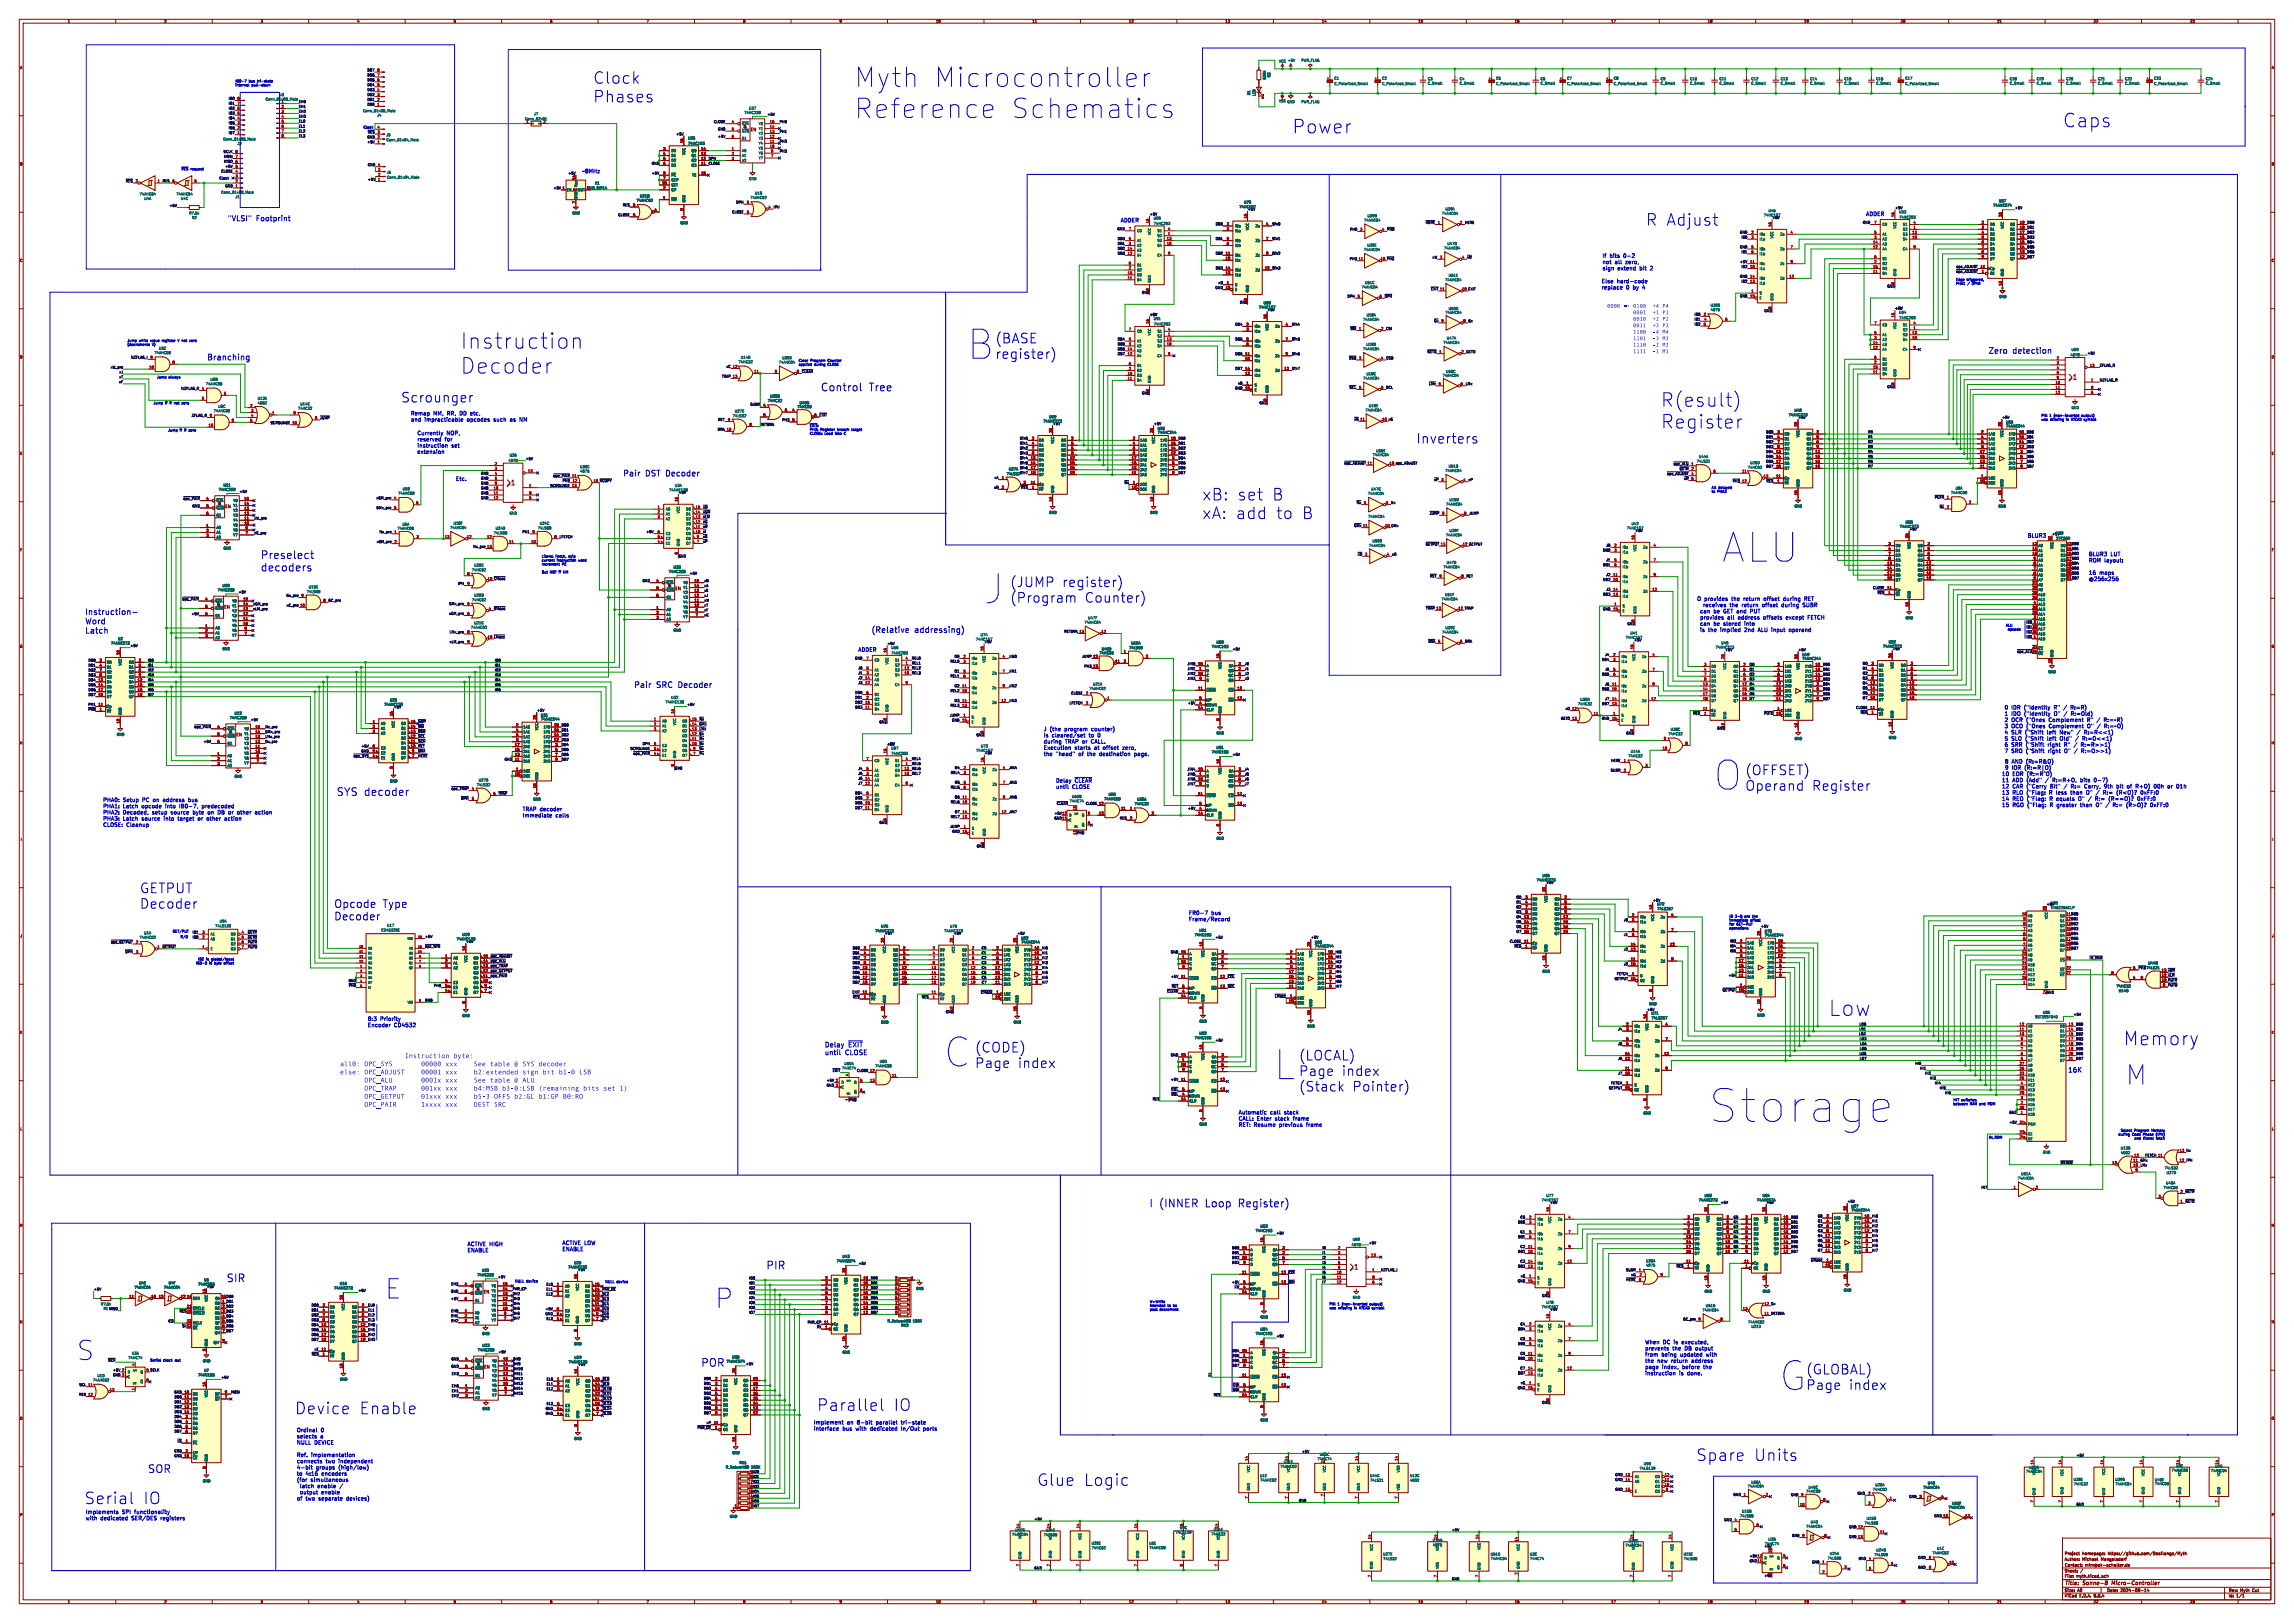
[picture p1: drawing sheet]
<svg xmlns="http://www.w3.org/2000/svg" width="1189mm" height="841mm" viewBox="0 0 1189 841" stroke-linecap="round" stroke-linejoin="round" font-family="sans-serif">
<defs><g id="words">
<text font-size="23.7" fill="#0000c2" x="885" y="583">Storage</text>
<g font-size="20.9" fill="#0000c2">
<text x="501" y="187">B</text>
<text x="892" y="293">ALU</text>
<text x="509" y="314">J</text>
<text x="888" y="411">O</text>
<text x="489" y="554">C</text>
<text x="660" y="561">L</text>
<text x="922" y="722">G</text>
</g>
<g font-size="13.9" fill="#0000c2">
<text x="443" y="46">Myth Microcontroller</text>
<text x="443" y="62">Reference</text>
<text x="522" y="62">Schematics</text>
<text x="1101" y="563">M</text>
<text x="199" y="674">E</text>
<text x="370" y="679">P</text>
<text x="39" y="706">S</text>
</g>
<g font-size="11.1" fill="#0000c2">
<text x="238" y="181">Instruction</text>
<text x="238" y="194">Decoder</text>
<text x="948" y="527">Low</text>
</g>
<g font-size="9.8" fill="#0000c2">
<text x="670" y="70">Power</text>
<text x="1069" y="67">Caps</text>
</g>
<g font-size="9.7" fill="#0000c2">
<text x="861" y="211">R(esult)</text>
<text x="861" y="223">Register</text>
<text x="1100" y="542">Memory</text>
</g>
<g font-size="8.4" fill="#0000c2">
<text x="307" y="44">Clock</text>
<text x="307" y="54">Phases</text>
<text x="853" y="117">R Adjust</text>
<text x="623" y="260">xB: set</text>
<text x="658" y="260">B</text>
<text x="623" y="269">xA: add</text>
<text x="660" y="269">to B</text>
<text x="423" y="732">Parallel</text>
<text x="462" y="732">IO</text>
<text x="153" y="733">Device</text>
<text x="185" y="733">Enable</text>
<text x="879" y="758">Spare</text>
<text x="908" y="758">Units</text>
<text x="537" y="770">Glue</text>
<text x="561" y="770">Logic</text>
<text x="44" y="780">Serial</text>
<text x="73" y="780">IO</text>
</g>
<g font-size="7" fill="#0000c2">
<text x="516" y="178">(BASE</text>
<text x="516" y="186">register)</text>
<text x="208" y="209">Scrounger</text>
<text x="734" y="230">Inverters</text>
<text x="523" y="305">(JUMP</text>
<text x="550" y="305">register)</text>
<text x="523" y="313">(Program</text>
<text x="561" y="313">Counter)</text>
<text x="904" y="402">(OFFSET)</text>
<text x="904" y="410">Operand</text>
<text x="938" y="410">Register</text>
<text x="72" y="463">GETPUT</text>
<text x="72" y="471">Decoder</text>
<text x="505" y="546">(CODE)</text>
<text x="673" y="550">(LOCAL)</text>
<text x="505" y="554">Page</text>
<text x="527" y="554">index</text>
<text x="673" y="558">Page</text>
<text x="695" y="558">index</text>
<text x="673" y="566">(Stack</text>
<text x="700" y="566">Pointer)</text>
<text x="936" y="713">(GLOBAL)</text>
<text x="936" y="721">Page</text>
<text x="958" y="721">index</text>
</g>
<g font-size="5.6" fill="#0000c2">
<text x="425" y="203">Control</text>
<text x="450" y="203">Tree</text>
<text x="135" y="290">Preselect</text>
<text x="135" y="296">decoders</text>
<text x="174" y="413">SYS decoder</text>
<text x="173" y="471">Opcode</text>
<text x="198" y="471">Type</text>
<text x="173" y="477">Decoder</text>
<text x="596" y="626">I (INNER</text>
<text x="624" y="626">Loop</text>
<text x="640" y="626">Register)</text>
<text x="397" y="658">PIR</text>
<text x="117" y="665">SIR</text>
<text x="363" y="708">POR</text>
<text x="77" y="764">SOR</text>
</g>
<g font-size="4.2" fill="#0000c2">
<text x="1031" y="183">Zero</text>
<text x="1043" y="183">detection</text>
<text x="107" y="187">Branching</text>
<text x="323" y="247">Pair</text>
<text x="334" y="247">DST Decoder</text>
<text x="44" y="319">Instruction-</text>
<text x="44" y="324">Word</text>
<text x="44" y="329">Latch</text>
<text x="452" y="328">(Relative</text>
<text x="474" y="328">addressing)</text>
<text x="329" y="357">Pair</text>
<text x="340" y="357">SRC Decoder</text>
</g>
<g font-size="3.8" fill="#0000c2">
<text x="118" y="115">&quot;VLSI&quot;</text>
<text x="132" y="115">Footprint</text>
</g>
<g font-size="3.5" fill="#840000">
<text x="1074" y="197">1</text>
<text x="265" y="252">1</text>
<text x="702" y="658">1</text>
</g>
<g font-size="3.5" fill="#0000c2">
<text x="427" y="543">Delay</text>
<text x="439" y="543">~{EXIT}</text>
<text x="210" y="549">Instruction</text>
<text x="235" y="549">byte:</text>
<text x="427" y="547">until</text>
<text x="438" y="547">CLOSE</text>
<text x="176" y="553">all0:</text>
<text x="176" y="557">else:</text>
<text x="189" y="553">OPC_SYS</text>
<text x="189" y="557">OPC_ADJUST</text>
<text x="218" y="553">00000</text>
<text x="218" y="557">00001</text>
<text x="231" y="553">xxx</text>
<text x="231" y="557">xxx</text>
<text x="246" y="553">See table</text>
<text x="246" y="557">b2:extended</text>
<text x="267" y="553">@ SYS decoder</text>
<text x="271" y="557">sign</text>
<text x="281" y="557">bit</text>
<text x="290" y="557">b1-0</text>
<text x="300" y="557">LSB</text>
<text x="1072" y="556">16K</text>
<text x="189" y="561">OPC_ALU</text>
<text x="218" y="561">0001x</text>
<text x="231" y="561">xxx</text>
<text x="246" y="561">See table</text>
<text x="267" y="561">@ ALU</text>
<text x="189" y="566">OPC_TRAP</text>
<text x="189" y="570">OPC_GETPUT</text>
<text x="218" y="566">001xx</text>
<text x="218" y="570">01xxx</text>
<text x="231" y="566">xxx</text>
<text x="231" y="570">xxx</text>
<text x="246" y="566">b4:MSB b3-0:LSB</text>
<text x="246" y="570">b5-3</text>
<text x="256" y="570">OFFS b2:GL</text>
<text x="279" y="566">(remaining</text>
<text x="279" y="570">b1:GP</text>
<text x="292" y="570">B0:RO</text>
<text x="302" y="566">bits</text>
<text x="313" y="566">set</text>
<text x="321" y="566">1)</text>
<text x="189" y="574">OPC_PAIR</text>
<text x="218" y="574">1xxxx</text>
<text x="231" y="574">xxx</text>
<text x="246" y="574">DEST SRC</text>
</g>
<g font-size="2.8" fill="#0000c2">
<text x="302" y="90">~8MHz</text>
<text x="967" y="112">ADDER</text>
<text x="581" y="115">ADDER</text>
<text x="830" y="134">If</text>
<text x="830" y="137">not</text>
<text x="834" y="134">bits</text>
<text x="837" y="137">all</text>
<text x="841" y="134">0-2</text>
<text x="842" y="137">zero,</text>
<text x="830" y="140">sign</text>
<text x="838" y="140">extend</text>
<text x="850" y="140">bit</text>
<text x="855" y="140">2</text>
<text x="830" y="147">Else</text>
<text x="838" y="147">hard-code</text>
<text x="830" y="150">replace</text>
<text x="843" y="150">0 by</text>
<text x="851" y="150">4</text>
<text x="833" y="160">0000</text>
<text x="841" y="160">=&gt; 0100</text>
<text x="857" y="160">+4 P4</text>
<text x="846" y="163">0001</text>
<text x="846" y="167">0010</text>
<text x="857" y="163">+1 P1</text>
<text x="857" y="167">+2 P2</text>
<text x="846" y="170">0011</text>
<text x="846" y="173">1100</text>
<text x="857" y="170">+3 P3</text>
<text x="857" y="173">-4</text>
<text x="862" y="173">M4</text>
<text x="846" y="177">1101</text>
<text x="846" y="180">1110</text>
<text x="857" y="177">-3</text>
<text x="857" y="180">-2</text>
<text x="862" y="177">M3</text>
<text x="862" y="180">M2</text>
<text x="846" y="183">1111</text>
<text x="862" y="183">M1</text>
<text x="213" y="215">Remap</text>
<text x="224" y="215">MM, RR, DD etc,</text>
<text x="213" y="219">and</text>
<text x="220" y="219">impracticable</text>
<text x="242" y="219">opcodes</text>
<text x="256" y="219">such</text>
<text x="264" y="219">as</text>
<text x="269" y="219">NM</text>
<text x="216" y="226">Currently</text>
<text x="231" y="226">NOP,</text>
<text x="216" y="229">reserved</text>
<text x="216" y="232">instruction</text>
<text x="230" y="229">for</text>
<text x="234" y="232">set</text>
<text x="216" y="235">extension</text>
<text x="236" y="249">Etc.</text>
<text x="1051" y="279">BLUR3</text>
<text x="1083" y="288">BLUR3</text>
<text x="1083" y="292">ROM layout:</text>
<text x="1094" y="288">LUT</text>
<text x="1083" y="298">16</text>
<text x="1088" y="298">maps</text>
<text x="1083" y="301">@256x256</text>
<text x="879" y="311">O provides</text>
<text x="897" y="311">the</text>
<text x="903" y="311">return</text>
<text x="914" y="311">offset</text>
<text x="924" y="311">during</text>
<text x="935" y="311">RET</text>
<text x="881" y="318">can</text>
<text x="883" y="315">receives</text>
<text x="888" y="318">be</text>
<text x="893" y="318">GET and</text>
<text x="896" y="315">the</text>
<text x="903" y="315">return</text>
<text x="907" y="318">PUT</text>
<text x="913" y="315">offset</text>
<text x="923" y="315">during</text>
<text x="934" y="315">SUBR</text>
<text x="881" y="321">provides</text>
<text x="895" y="321">all</text>
<text x="901" y="321">address</text>
<text x="914" y="321">offsets</text>
<text x="926" y="321">except</text>
<text x="937" y="321">FETCH</text>
<text x="881" y="324">can</text>
<text x="881" y="328">is</text>
<text x="885" y="328">the</text>
<text x="888" y="324">be</text>
<text x="891" y="328">implied</text>
<text x="893" y="324">stored</text>
<text x="904" y="324">into</text>
<text x="904" y="328">2nd</text>
<text x="911" y="328">ALU input</text>
<text x="927" y="328">operand</text>
<text x="445" y="338">ADDER</text>
<text x="1039" y="368">0 IDR (&quot;Identity</text>
<text x="1039" y="371">1 IDO (&quot;Identity</text>
<text x="1064" y="368">R&quot;</text>
<text x="1064" y="371">O&quot;</text>
<text x="1069" y="368">/</text>
<text x="1070" y="371">/</text>
<text x="1073" y="368">R:=R)</text>
<text x="1073" y="371">R:=Old)</text>
<text x="1039" y="374">2 OCR (&quot;Ones</text>
<text x="1039" y="377">3 OCO (&quot;Ones</text>
<text x="1062" y="374">Complement</text>
<text x="1062" y="377">Complement</text>
<text x="1082" y="374">R&quot;</text>
<text x="1082" y="377">O&quot;</text>
<text x="1087" y="374">/</text>
<text x="1087" y="377">/</text>
<text x="1090" y="374">R:=~R)</text>
<text x="1091" y="377">R:=~O)</text>
<text x="541" y="379">J (the</text>
<text x="541" y="382">is</text>
<text x="545" y="382">cleared/set</text>
<text x="552" y="379">program</text>
<text x="564" y="382">to</text>
<text x="565" y="379">counter)</text>
<text x="569" y="382">0</text>
<text x="1039" y="381">4 SLR (&quot;Shift</text>
<text x="1039" y="384">5 SLO (&quot;Shift</text>
<text x="1061" y="381">left</text>
<text x="1061" y="384">left</text>
<text x="1067" y="381">New&quot;</text>
<text x="1068" y="384">Old&quot;</text>
<text x="1076" y="384">/</text>
<text x="1076" y="381">/</text>
<text x="1079" y="384">R:=O&lt;&lt;1)</text>
<text x="1080" y="381">R:=R&lt;&lt;1)</text>
<text x="541" y="385">during</text>
<text x="541" y="389">Execution</text>
<text x="552" y="385">TRAP or</text>
<text x="557" y="389">starts</text>
<text x="565" y="385">CALL.</text>
<text x="567" y="389">at</text>
<text x="571" y="389">offset</text>
<text x="582" y="389">zero,</text>
<text x="1039" y="387">6 SRR (&quot;Shift</text>
<text x="1061" y="387">right</text>
<text x="1070" y="387">R&quot;</text>
<text x="1075" y="387">/</text>
<text x="1079" y="387">R:=R&gt;&gt;1)</text>
<text x="541" y="392">the</text>
<text x="547" y="392">&quot;head&quot;</text>
<text x="559" y="392">of</text>
<text x="563" y="392">the</text>
<text x="570" y="392">destination</text>
<text x="588" y="392">page.</text>
<text x="1039" y="390">7 SRO (&quot;Shift</text>
<text x="1039" y="396">8 AND (R:=R&amp;O)</text>
<text x="1061" y="390">right</text>
<text x="1070" y="390">O&quot;</text>
<text x="1075" y="390">/</text>
<text x="1079" y="390">R:=O&gt;&gt;1)</text>
<text x="1039" y="399">9 IOR (R:=R|O)</text>
<text x="547" y="406">Delay</text>
<text x="557" y="406">~{CLEAR}</text>
<text x="1037" y="402">10</text>
<text x="1037" y="405">11</text>
<text x="1043" y="402">EOR (R:=R^O)</text>
<text x="1043" y="405">ADD (Add&quot;</text>
<text x="1064" y="405">R:=R+O,</text>
<text x="1078" y="405">bits</text>
<text x="1085" y="405">0-7)</text>
<text x="547" y="409">until</text>
<text x="556" y="409">CLOSE</text>
<text x="1037" y="409">12</text>
<text x="1037" y="412">13</text>
<text x="1043" y="409">CAR (&quot;Carry</text>
<text x="1043" y="412">RLO (&quot;Flag:</text>
<text x="1062" y="412">R less</text>
<text x="1062" y="409">Bit&quot;</text>
<text x="1070" y="409">/</text>
<text x="1073" y="412">than</text>
<text x="1073" y="409">R:=</text>
<text x="1080" y="409">Carry,</text>
<text x="1081" y="412">O&quot;</text>
<text x="1086" y="412">/</text>
<text x="1090" y="412">R:=</text>
<text x="1091" y="409">9th</text>
<text x="1097" y="409">bit</text>
<text x="1097" y="412">(R&lt;O)?</text>
<text x="1103" y="409">of</text>
<text x="1107" y="409">R+O)</text>
<text x="1110" y="412">0xFF:0</text>
<text x="1117" y="409">00h</text>
<text x="1124" y="409">or</text>
<text x="1128" y="409">01h</text>
<text x="53" y="416">PHA0:</text>
<text x="53" y="419">PHA1:</text>
<text x="64" y="416">Setup</text>
<text x="64" y="419">Latch</text>
<text x="73" y="419">opcode</text>
<text x="74" y="416">PC on</text>
<text x="84" y="416">address</text>
<text x="85" y="419">into</text>
<text x="93" y="419">IB0-7,</text>
<text x="98" y="416">bus</text>
<text x="105" y="419">predecoded</text>
<text x="1037" y="415">14</text>
<text x="1037" y="418">15</text>
<text x="1043" y="415">REO (&quot;Flag:</text>
<text x="1043" y="418">RGO (&quot;Flag:</text>
<text x="1062" y="415">R equals</text>
<text x="1062" y="418">R greater</text>
<text x="1077" y="415">O&quot;</text>
<text x="1078" y="418">than</text>
<text x="1082" y="415">/</text>
<text x="1086" y="415">R:=</text>
<text x="1086" y="418">O&quot;</text>
<text x="1092" y="418">/</text>
<text x="1093" y="415">(R==O)?</text>
<text x="1095" y="418">R:=</text>
<text x="1102" y="418">(R&gt;O)?</text>
<text x="1108" y="415">0xFF:0</text>
<text x="1115" y="418">0xFF:0</text>
<text x="53" y="422">PHA2:</text>
<text x="53" y="425">PHA3:</text>
<text x="64" y="422">Decoded,</text>
<text x="64" y="425">Latch</text>
<text x="73" y="425">source</text>
<text x="79" y="422">setup</text>
<text x="85" y="425">into</text>
<text x="88" y="422">source</text>
<text x="92" y="425">target</text>
<text x="100" y="422">byte</text>
<text x="102" y="425">or</text>
<text x="107" y="425">other</text>
<text x="108" y="422">on</text>
<text x="113" y="422">DB or</text>
<text x="116" y="425">action</text>
<text x="123" y="422">other</text>
<text x="132" y="422">action</text>
<text x="271" y="420">TRAP decoder</text>
<text x="271" y="424">Immediate</text>
<text x="288" y="424">calls</text>
<text x="53" y="429">CLOSE: Cleanup</text>
<text x="616" y="474">FR0-7</text>
<text x="616" y="477">Frame/Record</text>
<text x="628" y="474">bus</text>
<text x="191" y="529">8:3</text>
<text x="191" y="532">Encoder</text>
<text x="197" y="529">Priority</text>
<text x="204" y="532">CD4532</text>
<text x="642" y="578">Automatic</text>
<text x="642" y="581">CALL: Enter</text>
<text x="658" y="578">call</text>
<text x="661" y="581">stack</text>
<text x="665" y="578">stack</text>
<text x="670" y="581">frame</text>
<text x="642" y="584">RET: Resume</text>
<text x="663" y="584">previous</text>
<text x="677" y="584">frame</text>
<text x="242" y="646">ACTIVE HIGH</text>
<text x="291" y="645">ACTIVE LOW</text>
<text x="242" y="649">ENABLE</text>
<text x="291" y="648">ENABLE</text>
<text x="853" y="697">When DC is</text>
<text x="853" y="700">prevents</text>
<text x="867" y="700">the</text>
<text x="871" y="697">executed,</text>
<text x="873" y="700">DB output</text>
<text x="853" y="703">from</text>
<text x="853" y="706">the</text>
<text x="859" y="706">new</text>
<text x="861" y="703">being</text>
<text x="866" y="706">return</text>
<text x="871" y="703">updated</text>
<text x="877" y="706">address</text>
<text x="884" y="703">with</text>
<text x="853" y="710">page</text>
<text x="853" y="713">instruction</text>
<text x="861" y="710">index,</text>
<text x="870" y="713">is</text>
<text x="872" y="710">before</text>
<text x="874" y="713">done.</text>
<text x="883" y="710">the</text>
<text x="154" y="742">Ordinal</text>
<text x="166" y="742">0</text>
<text x="422" y="738">Implement</text>
<text x="422" y="741">interface</text>
<text x="436" y="741">bus</text>
<text x="439" y="738">an</text>
<text x="443" y="741">with</text>
<text x="444" y="738">8-bit</text>
<text x="451" y="741">dedicated</text>
<text x="454" y="738">parallel</text>
<text x="467" y="738">tri-state</text>
<text x="467" y="741">In/Out</text>
<text x="478" y="741">ports</text>
<text x="154" y="745">selects</text>
<text x="154" y="749">NULL DEVICE</text>
<text x="166" y="745">a</text>
<text x="154" y="755">Ref.</text>
<text x="161" y="755">implementation</text>
<text x="154" y="758">connects</text>
<text x="154" y="762">4-bit</text>
<text x="164" y="762">groups</text>
<text x="169" y="758">two</text>
<text x="175" y="758">independent</text>
<text x="175" y="762">(high/low)</text>
<text x="154" y="765">to</text>
<text x="154" y="768">(for</text>
<text x="158" y="765">4:16</text>
<text x="161" y="768">simultaneous</text>
<text x="167" y="765">encoders</text>
<text x="155" y="771">latch</text>
<text x="164" y="771">enable</text>
<text x="154" y="778">of</text>
<text x="155" y="774">output</text>
<text x="158" y="778">two</text>
<text x="165" y="778">separate</text>
<text x="166" y="774">enable</text>
<text x="179" y="778">devices)</text>
<text x="44" y="785">Implements</text>
<text x="63" y="785">SPI functionality</text>
<text x="44" y="788">with</text>
<text x="52" y="788">dedicated</text>
<text x="68" y="788">SER/DES</text>
<text x="83" y="788">registers</text>
</g>
<g font-size="2.8" fill="#840000">
<text x="1070" y="822">Title:</text>
<text x="1080" y="822">Sonne-8</text>
<text x="1095" y="822">Micro-Controller</text>
</g>
<g font-size="2.1" fill="#006464">
<text x="385" y="67">&amp;</text>
<text x="113" y="262">&amp;</text>
<text x="346" y="305">&amp;</text>
<text x="112" y="314">&amp;</text>
<text x="119" y="380">&amp;</text>
<text x="247" y="669">&amp;</text>
<text x="247" y="708">&amp;</text>
</g>
<g font-size="2.1" fill="#840000">
<text x="389" y="68">EN</text>
<text x="117" y="264">EN</text>
<text x="350" y="306">EN</text>
<text x="116" y="316">EN</text>
<text x="122" y="382">EN</text>
<text x="251" y="670">EN</text>
<text x="251" y="709">EN</text>
<text x="1070" y="809">Author:</text>
<text x="1070" y="806">Project</text>
<text x="1079" y="809">Michael</text>
<text x="1079" y="806">homepage:</text>
<text x="1089" y="809">Mangelsdorf</text>
<text x="1093" y="806">https://github.com/Dosflange/Myth</text>
<text x="1070" y="815">Sheet:</text>
<text x="1070" y="812">Contact:</text>
<text x="1081" y="812">mim@ok-schalter.de</text>
<text x="1070" y="818">File:</text>
<text x="1076" y="818">myth.kicad_sch</text>
<text x="1070" y="828">KiCad</text>
<text x="1070" y="825">Size:</text>
<text x="1077" y="825">A0</text>
<text x="1078" y="828">E.D.A.</text>
<text x="1085" y="828">8.0.4</text>
<text x="1092" y="825">Date:</text>
<text x="1099" y="825">2024-08-14</text>
<text x="1155" y="825">Rev:</text>
<text x="1155" y="828">Id:</text>
<text x="1159" y="828">1/1</text>
<text x="1161" y="825">Myth</text>
<text x="1168" y="825">Cut</text>
</g>
<g font-size="1.8" fill="#840000">
<text x="35" y="12">1</text>
<text x="85" y="12">2</text>
<text x="135" y="12">3</text>
<text x="185" y="12">4</text>
<text x="235" y="12">5</text>
<text x="285" y="12">6</text>
<text x="335" y="12">7</text>
<text x="385" y="12">8</text>
<text x="435" y="12">9</text>
<text x="485" y="12">10</text>
<text x="535" y="12">11</text>
<text x="585" y="12">12</text>
<text x="635" y="12">13</text>
<text x="685" y="12">14</text>
<text x="735" y="12">15</text>
<text x="785" y="12">16</text>
<text x="835" y="12">17</text>
<text x="885" y="12">18</text>
<text x="935" y="12">19</text>
<text x="985" y="12">20</text>
<text x="1035" y="12">21</text>
<text x="1085" y="12">22</text>
<text x="1135" y="12">23</text>
<text x="10" y="36">A</text>
<text x="1177" y="36">A</text>
<text x="10" y="86">B</text>
<text x="1177" y="86">B</text>
<text x="10" y="136">C</text>
<text x="1177" y="136">C</text>
<text x="10" y="186">D</text>
<text x="1177" y="186">D</text>
<text x="10" y="236">E</text>
<text x="1177" y="236">E</text>
<text x="10" y="286">F</text>
<text x="1071" y="283">13 DB0</text>
<text x="1071" y="285">14 DB1</text>
<text x="1071" y="288">15 DB2</text>
<text x="1177" y="286">F</text>
<text x="1071" y="290">17 DB3</text>
<text x="1071" y="293">18 DB4</text>
<text x="1071" y="295">19 DB5</text>
<text x="1071" y="298">20 DB6</text>
<text x="10" y="336">G</text>
<text x="1177" y="336">G</text>
<text x="10" y="386">H</text>
<text x="1177" y="386">H</text>
<text x="11" y="436">I</text>
<text x="1178" y="436">I</text>
<text x="10" y="486">J</text>
<text x="1177" y="486">J</text>
<text x="10" y="536">K</text>
<text x="1177" y="536">K</text>
<text x="10" y="586">L</text>
<text x="1177" y="586">L</text>
<text x="10" y="636">M</text>
<text x="1177" y="636">M</text>
<text x="115" y="673">15 DB0</text>
<text x="115" y="678">2 DB2</text>
<text x="93" y="680">~{RES}</text>
<text x="115" y="683">4 DB4</text>
<text x="10" y="686">N</text>
<text x="1177" y="686">N</text>
<text x="10" y="736">O</text>
<text x="1177" y="736">O</text>
<text x="10" y="786">P</text>
<text x="1177" y="786">P</text>
<text x="35" y="831">1</text>
<text x="85" y="831">2</text>
<text x="135" y="831">3</text>
<text x="185" y="831">4</text>
<text x="235" y="831">5</text>
<text x="285" y="831">6</text>
<text x="335" y="831">7</text>
<text x="385" y="831">8</text>
<text x="435" y="831">9</text>
<text x="485" y="831">10</text>
<text x="535" y="831">11</text>
<text x="585" y="831">12</text>
<text x="635" y="831">13</text>
<text x="685" y="831">14</text>
<text x="735" y="831">15</text>
<text x="785" y="831">16</text>
<text x="835" y="831">17</text>
<text x="885" y="831">18</text>
<text x="935" y="831">19</text>
<text x="985" y="831">20</text>
<text x="1035" y="831">21</text>
<text x="1085" y="831">22</text>
<text x="1135" y="831">23</text>
</g>
<g font-size="1.8" fill="#006464">
<text x="663" y="33">VCC</text>
<text x="667" y="32">+5V</text>
<text x="674" y="32">PWR_FLAG</text>
<text x="656" y="41" transform="rotate(-90 656 41)">500k</text>
<text x="659" y="40" transform="rotate(-90 659 40)">R3</text>
<text x="691" y="41">C1</text>
<text x="716" y="41">C2</text>
<text x="740" y="42">C3</text>
<text x="756" y="42">C4</text>
<text x="775" y="41">C5</text>
<text x="798" y="42">C6</text>
<text x="812" y="41">C7</text>
<text x="836" y="41">C8</text>
<text x="861" y="42">C9</text>
<text x="876" y="42">C10</text>
<text x="891" y="42">C11</text>
<text x="908" y="42">C12</text>
<text x="923" y="42">C13</text>
<text x="938" y="42">C14</text>
<text x="956" y="42">C15</text>
<text x="972" y="42">C16</text>
<text x="987" y="41">C17</text>
<text x="1042" y="42">C18</text>
<text x="1056" y="42">C19</text>
<text x="1071" y="42">C20</text>
<text x="1087" y="42">C21</text>
<text x="1101" y="42">C22</text>
<text x="1116" y="41">C23</text>
<text x="1143" y="42">C24</text>
<text x="691" y="44">C_Polarized_Small</text>
<text x="716" y="44">C_Polarized_Small</text>
<text x="740" y="44">C_Small</text>
<text x="756" y="44">C_Small</text>
<text x="775" y="44">C_Polarized_Small</text>
<text x="798" y="44">C_Small</text>
<text x="812" y="44">C_Polarized_Small</text>
<text x="836" y="44">C_Polarized_Small</text>
<text x="861" y="44">C_Small</text>
<text x="876" y="44">C_Small</text>
<text x="891" y="44">C_Small</text>
<text x="908" y="44">C_Small</text>
<text x="923" y="44">C_Small</text>
<text x="938" y="44">C_Small</text>
<text x="956" y="44">C_Small</text>
<text x="972" y="44">C_Small</text>
<text x="987" y="44">C_Polarized_Small</text>
<text x="1042" y="44">C_Small</text>
<text x="1056" y="44">C_Small</text>
<text x="1071" y="44">C_Small</text>
<text x="1087" y="44">C_Small</text>
<text x="1101" y="44">C_Small</text>
<text x="1116" y="44">C_Polarized_Small</text>
<text x="1143" y="44">C_Small</text>
<text x="138" y="52">Conn_01x08_Male</text>
<text x="145" y="50">J3</text>
<text x="648" y="49" transform="rotate(-90 648 49)">D1</text>
<text x="651" y="50" transform="rotate(-90 651 50)">LED</text>
<text x="663" y="53">VSS</text>
<text x="667" y="54">GND</text>
<text x="674" y="54">PWR_FLAG</text>
<text x="188" y="58">Conn_01x08_Male</text>
<text x="277" y="60">J7</text>
<text x="386" y="59">74HC238</text>
<text x="388" y="57">U37</text>
<text x="195" y="61">J4</text>
<text x="272" y="62">Conn_02x01</text>
<text x="273" y="64">1</text>
<text x="282" y="64">2</text>
<text x="384" y="65">~{G2A}</text>
<text x="393" y="65">Y0</text>
<text x="200" y="71">J5</text>
<text x="384" y="69">~{G2B}</text>
<text x="393" y="70">Y2</text>
<text x="393" y="68">Y1</text>
<text x="116" y="73">Conn_01x08_Male</text>
<text x="123" y="75">J2</text>
<text x="200" y="73">Conn_01x04_Male</text>
<text x="356" y="72">U35</text>
<text x="356" y="75">74HC163</text>
<text x="384" y="73">G1</text>
<text x="393" y="78">Y5</text>
<text x="393" y="75">Y4</text>
<text x="393" y="73">Y3</text>
<text x="348" y="79">D0</text>
<text x="348" y="81">D1</text>
<text x="355" y="80" transform="rotate(-90 355 80)">VCC</text>
<text x="358" y="81">Q1</text>
<text x="358" y="79">Q0</text>
<text x="384" y="79">A0</text>
<text x="384" y="81">A1</text>
<text x="393" y="83">Y7</text>
<text x="393" y="80">Y6</text>
<text x="348" y="84">D2</text>
<text x="348" y="87">D3</text>
<text x="358" y="87">Q3</text>
<text x="358" y="84">Q2</text>
<text x="384" y="84">A2</text>
<text x="200" y="90">J6</text>
<text x="200" y="93">Conn_01x04_Male</text>
<text x="308" y="96">X1</text>
<text x="348" y="94">CEP</text>
<text x="348" y="92">~{PE}</text>
<text x="359" y="92">TC</text>
<text x="388" y="93">GND</text>
<text x="72" y="101">74AHC04</text>
<text x="91" y="101">74AHC04</text>
<text x="115" y="101">Conn_01x08_Male</text>
<text x="294" y="99">EN</text>
<text x="299" y="97" transform="rotate(-90 299 97)">Vcc</text>
<text x="299" y="99">OUT</text>
<text x="304" y="98">CXO_DIP14</text>
<text x="348" y="97">CET</text>
<text x="348" y="99">CP</text>
<text x="391" y="101">U1B</text>
<text x="75" y="104">U4A</text>
<text x="94" y="104">U4C</text>
<text x="122" y="103">J1</text>
<text x="299" y="103" transform="rotate(-90 299 103)">GND</text>
<text x="330" y="105">74AHC02</text>
<text x="332" y="102">U21B</text>
<text x="348" y="104">~{MR}</text>
<text x="355" y="105" transform="rotate(-90 355 105)">GND</text>
<text x="389" y="103">74AHC02</text>
<text x="645" y="106">U70</text>
<text x="1033" y="107">74AHC574</text>
<text x="1036" y="105">U57</text>
<text x="98" y="111">R7.5k</text>
<text x="99" y="114">R2</text>
<text x="297" y="111">GND</text>
<text x="598" y="114">U90</text>
<text x="642" y="108">74HC157</text>
<text x="647" y="109">+5V</text>
<text x="709" y="113">U39B</text>
<text x="747" y="111">74AHC04</text>
<text x="749" y="109">U39A</text>
<text x="914" y="112">74HC157</text>
<text x="916" y="110">U46</text>
<text x="984" y="111">U53</text>
<text x="984" y="113">74HC283</text>
<text x="353" y="116">GND</text>
<text x="598" y="117">74HC283</text>
<text x="640" y="118">I0a</text>
<text x="647" y="119" transform="rotate(-90 647 119)">VCC</text>
<text x="651" y="118">Za</text>
<text x="707" y="115">74AHC04</text>
<text x="976" y="117">C0</text>
<text x="983" y="119" transform="rotate(-90 983 119)">VCC</text>
<text x="986" y="120">S2</text>
<text x="986" y="117">S1</text>
<text x="1031" y="117">D0</text>
<text x="1031" y="120">D1</text>
<text x="1039" y="119" transform="rotate(-90 1039 119)">VCC</text>
<text x="1042" y="120">Q1</text>
<text x="1042" y="117">Q0</text>
<text x="589" y="126">A1</text>
<text x="589" y="120">C0</text>
<text x="597" y="122" transform="rotate(-90 597 122)">VCC</text>
<text x="600" y="123">S2</text>
<text x="600" y="126">S3</text>
<text x="600" y="120">S1</text>
<text x="640" y="120">I1a</text>
<text x="640" y="126">I0b</text>
<text x="651" y="126">Zb</text>
<text x="912" y="122">I0a</text>
<text x="912" y="125">I1a</text>
<text x="919" y="124" transform="rotate(-90 919 124)">VCC</text>
<text x="922" y="122">Za</text>
<text x="976" y="125">A2</text>
<text x="976" y="122">A1</text>
<text x="986" y="125">S4</text>
<text x="986" y="122">S3</text>
<text x="1031" y="122">D2</text>
<text x="1031" y="125">D3</text>
<text x="1042" y="125">Q3</text>
<text x="1042" y="122">Q2</text>
<text x="589" y="131">A3</text>
<text x="589" y="128">A2</text>
<text x="600" y="128">S4</text>
<text x="640" y="128">I1b</text>
<text x="707" y="130">74AHC04</text>
<text x="709" y="128">U39E</text>
<text x="748" y="129">74AHC04</text>
<text x="750" y="127">U47B</text>
<text x="912" y="130">I0b</text>
<text x="922" y="130">Zb</text>
<text x="976" y="130">A4</text>
<text x="976" y="127">A3</text>
<text x="986" y="130">C4</text>
<text x="1031" y="127">D4</text>
<text x="1031" y="130">D5</text>
<text x="1042" y="130">Q5</text>
<text x="1042" y="127">Q4</text>
<text x="589" y="133">A4</text>
<text x="600" y="133">C4</text>
<text x="640" y="136">I1c</text>
<text x="640" y="133">I0c</text>
<text x="651" y="133">Zc</text>
<text x="912" y="137">I0c</text>
<text x="912" y="132">I1b</text>
<text x="923" y="137">Zc</text>
<text x="976" y="137">B2</text>
<text x="976" y="135">B1</text>
<text x="1031" y="132">D6</text>
<text x="1031" y="135">D7</text>
<text x="1042" y="135">Q7</text>
<text x="1042" y="132">Q6</text>
<text x="589" y="143">B3</text>
<text x="589" y="141">B2</text>
<text x="589" y="138">B1</text>
<text x="640" y="143">I1d</text>
<text x="640" y="141">I0d</text>
<text x="651" y="141">Zd</text>
<text x="751" y="144">U51E</text>
<text x="912" y="140">I1c</text>
<text x="976" y="143">B4</text>
<text x="976" y="140">B3</text>
<text x="983" y="143" transform="rotate(-90 983 143)">GND</text>
<text x="1031" y="143">OE</text>
<text x="1031" y="140">Cp</text>
<text x="1039" y="143" transform="rotate(-90 1039 143)">GND</text>
<text x="589" y="146">B4</text>
<text x="597" y="147" transform="rotate(-90 597 147)">GND</text>
<text x="640" y="148">S</text>
<text x="706" y="150">74AHC04</text>
<text x="707" y="147">U51C</text>
<text x="749" y="146">74AHC04</text>
<text x="912" y="148">I1d</text>
<text x="912" y="145">I0d</text>
<text x="922" y="145">Zd</text>
<text x="640" y="151">E</text>
<text x="647" y="152" transform="rotate(-90 647 152)">GND</text>
<text x="912" y="153">S</text>
<text x="912" y="155">E</text>
<text x="919" y="156" transform="rotate(-90 919 156)">GND</text>
<text x="1036" y="155">GND</text>
<text x="652" y="160">74HC157</text>
<text x="655" y="158">U88</text>
<text x="657" y="161">+5V</text>
<text x="751" y="161">U50D</text>
<text x="886" y="159">U30B</text>
<text x="887" y="161">4075</text>
<text x="598" y="166">U91</text>
<text x="706" y="166">74AHC04</text>
<text x="708" y="164">U18A</text>
<text x="749" y="163">74AHC04</text>
<text x="984" y="163">U54</text>
<text x="984" y="166">74HC283</text>
<text x="589" y="173">C0</text>
<text x="597" y="174" transform="rotate(-90 597 174)">VCC</text>
<text x="598" y="169">74HC283</text>
<text x="600" y="173">S1</text>
<text x="650" y="170">I0a</text>
<text x="650" y="173">I1a</text>
<text x="658" y="171" transform="rotate(-90 658 171)">VCC</text>
<text x="661" y="170">Za</text>
<text x="976" y="169">C0</text>
<text x="983" y="171" transform="rotate(-90 983 171)">VCC</text>
<text x="986" y="172">S2</text>
<text x="986" y="169">S1</text>
<text x="589" y="178">A1</text>
<text x="600" y="175">S2</text>
<text x="600" y="178">S3</text>
<text x="650" y="178">I0b</text>
<text x="661" y="178">Zb</text>
<text x="708" y="179">U18B</text>
<text x="748" y="178">74AHC04</text>
<text x="750" y="176">U47A</text>
<text x="976" y="179">A3</text>
<text x="976" y="177">A2</text>
<text x="976" y="174">A1</text>
<text x="986" y="177">S4</text>
<text x="986" y="174">S3</text>
<text x="80" y="184">74AHC08</text>
<text x="82" y="181">U5C</text>
<text x="589" y="185">A4</text>
<text x="589" y="183">A3</text>
<text x="589" y="180">A2</text>
<text x="600" y="185">C4</text>
<text x="600" y="180">S4</text>
<text x="650" y="185">I0c</text>
<text x="650" y="180">I1b</text>
<text x="661" y="185">Zc</text>
<text x="706" y="182">74AHC04</text>
<text x="976" y="182">A4</text>
<text x="986" y="182">C4</text>
<text x="1073" y="185">4078</text>
<text x="1074" y="182">U59</text>
<text x="383" y="188">74HC32</text>
<text x="384" y="186">U14D</text>
<text x="404" y="189">74AHC04</text>
<text x="405" y="186">U39D</text>
<text x="589" y="190">B1</text>
<text x="650" y="188">I1c</text>
<text x="976" y="190">B2</text>
<text x="976" y="187">B1</text>
<text x="109" y="197">U8B</text>
<text x="589" y="198">B4</text>
<text x="589" y="195">B3</text>
<text x="589" y="193">B2</text>
<text x="650" y="195">I1d</text>
<text x="650" y="193">I0d</text>
<text x="661" y="193">Zd</text>
<text x="706" y="197">74AHC04</text>
<text x="708" y="195">U18C</text>
<text x="748" y="195">74AHC04</text>
<text x="749" y="193">U50C</text>
<text x="976" y="195">B4</text>
<text x="976" y="192">B3</text>
<text x="983" y="195" transform="rotate(-90 983 195)">GND</text>
<text x="107" y="200">74AHC08</text>
<text x="597" y="199" transform="rotate(-90 597 199)">GND</text>
<text x="650" y="200">S</text>
<text x="650" y="203">E</text>
<text x="658" y="204" transform="rotate(-90 658 204)">GND</text>
<text x="133" y="207">U13A</text>
<text x="133" y="210">4002</text>
<text x="398" y="208">74HC32</text>
<text x="399" y="206">U38B</text>
<text x="414" y="210">U40B</text>
<text x="111" y="214">74AHC08</text>
<text x="113" y="211">U8C</text>
<text x="154" y="212">74HC32</text>
<text x="156" y="210">U14C</text>
<text x="381" y="214">U27C</text>
<text x="413" y="212">74HC00</text>
<text x="708" y="213">74AHC04</text>
<text x="709" y="211">U18E</text>
<text x="927" y="216">74AHC273</text>
<text x="930" y="214">U48</text>
<text x="1074" y="212">GND</text>
<text x="380" y="216">74LS32</text>
<text x="541" y="219">74AHC273</text>
<text x="544" y="217">U89</text>
<text x="546" y="220">+5V</text>
<text x="932" y="217">+5V</text>
<text x="1040" y="220">U56</text>
<text x="1040" y="222">74AHC244</text>
<text x="600" y="223">U93</text>
<text x="600" y="225">74AHC244</text>
<text x="925" y="226">D0</text>
<text x="933" y="227" transform="rotate(-90 933 227)">VCC</text>
<text x="936" y="226">Q0</text>
<text x="1030" y="226">1A0</text>
<text x="1038" y="227" transform="rotate(-90 1038 227)">VCC</text>
<text x="1041" y="226">1Y0</text>
<text x="538" y="229">D0</text>
<text x="538" y="232">D1</text>
<text x="546" y="230" transform="rotate(-90 546 230)">VCC</text>
<text x="550" y="229">Q0</text>
<text x="550" y="232">Q1</text>
<text x="591" y="229">1A0</text>
<text x="591" y="232">1A1</text>
<text x="599" y="230" transform="rotate(-90 599 230)">VCC</text>
<text x="601" y="232">1Y1</text>
<text x="601" y="229">1Y0</text>
<text x="925" y="228">D1</text>
<text x="925" y="231">D2</text>
<text x="925" y="233">D3</text>
<text x="936" y="228">Q1</text>
<text x="936" y="231">Q2</text>
<text x="936" y="233">Q3</text>
<text x="1030" y="228">1A1</text>
<text x="1030" y="231">1A2</text>
<text x="1030" y="233">1A3</text>
<text x="1041" y="233">1Y3</text>
<text x="1041" y="231">1Y2</text>
<text x="1041" y="228">1Y1</text>
<text x="263" y="240">4078</text>
<text x="264" y="237">U26</text>
<text x="538" y="239">D4</text>
<text x="538" y="234">D2</text>
<text x="538" y="237">D3</text>
<text x="550" y="239">Q4</text>
<text x="550" y="234">Q2</text>
<text x="550" y="237">Q3</text>
<text x="591" y="239">2A0</text>
<text x="591" y="234">1A2</text>
<text x="591" y="237">1A3</text>
<text x="601" y="237">1Y3</text>
<text x="601" y="234">1Y2</text>
<text x="601" y="239">2Y0</text>
<text x="711" y="237">74AHC04</text>
<text x="713" y="234">U50E</text>
<text x="879" y="240">74LS21</text>
<text x="880" y="237">U44A</text>
<text x="925" y="236">D4</text>
<text x="925" y="238">D5</text>
<text x="936" y="236">Q4</text>
<text x="936" y="238">Q5</text>
<text x="1030" y="238">2A1</text>
<text x="1030" y="236">2A0</text>
<text x="1041" y="236">2Y0</text>
<text x="1041" y="238">2Y1</text>
<text x="300" y="243">U30C</text>
<text x="301" y="245">4075</text>
<text x="523" y="244">U27A</text>
<text x="528" y="246">Bin7</text>
<text x="538" y="242">D5</text>
<text x="538" y="244">D6</text>
<text x="550" y="242">Q5</text>
<text x="550" y="244">Q6</text>
<text x="591" y="244">2A2</text>
<text x="591" y="242">2A1</text>
<text x="601" y="242">2Y1</text>
<text x="601" y="244">2Y2</text>
<text x="749" y="245">74AHC04</text>
<text x="751" y="242">U51B</text>
<text x="906" y="243">74HC02</text>
<text x="907" y="241">U20D</text>
<text x="925" y="241">D6</text>
<text x="925" y="244">D7</text>
<text x="936" y="241">Q6</text>
<text x="936" y="244">Q7</text>
<text x="1030" y="244">2A3</text>
<text x="1030" y="241">2A2</text>
<text x="1041" y="241">2Y2</text>
<text x="1041" y="244">2Y3</text>
<text x="522" y="246">74LS32</text>
<text x="538" y="252">Cp</text>
<text x="538" y="247">D7</text>
<text x="550" y="247">Q7</text>
<text x="591" y="252">1OE</text>
<text x="591" y="247">2A3</text>
<text x="601" y="247">2Y3</text>
<text x="925" y="251">~{Mr}</text>
<text x="925" y="249">Cp</text>
<text x="1030" y="249">1OE</text>
<text x="1030" y="251">2OE</text>
<text x="113" y="255">74HC238</text>
<text x="116" y="252">U11</text>
<text x="206" y="256">74AHC08</text>
<text x="209" y="254">U5B</text>
<text x="347" y="255">74AHC138</text>
<text x="350" y="252">U34</text>
<text x="538" y="254">~{Mr}</text>
<text x="546" y="256" transform="rotate(-90 546 256)">GND</text>
<text x="591" y="254">2OE</text>
<text x="599" y="256" transform="rotate(-90 599 256)">GND</text>
<text x="709" y="257">74AHC04</text>
<text x="711" y="254">U47C</text>
<text x="933" y="252" transform="rotate(-90 933 252)">GND</text>
<text x="1011" y="256">74AHC08</text>
<text x="1013" y="254">U8A</text>
<text x="1038" y="252" transform="rotate(-90 1038 252)">GND</text>
<text x="112" y="260">~{G2A}</text>
<text x="121" y="263">Y1</text>
<text x="121" y="260">Y0</text>
<text x="749" y="262">74AHC04</text>
<text x="751" y="260">U18D</text>
<text x="930" y="263">GND</text>
<text x="1036" y="263">GND</text>
<text x="112" y="264">~{G2B}</text>
<text x="112" y="268">G1</text>
<text x="121" y="268">Y3</text>
<text x="121" y="265">Y2</text>
<text x="264" y="267">GND</text>
<text x="345" y="265">A0</text>
<text x="345" y="267">A1</text>
<text x="345" y="270">A2</text>
<text x="352" y="266" transform="rotate(-90 352 266)">VCC</text>
<text x="355" y="270">O2</text>
<text x="355" y="267">O1</text>
<text x="355" y="265">O0</text>
<text x="544" y="266">GND</text>
<text x="596" y="266">GND</text>
<text x="709" y="269">74AHC04</text>
<text x="112" y="274">A0</text>
<text x="121" y="273">Y5</text>
<text x="121" y="270">Y4</text>
<text x="121" y="276">Y6</text>
<text x="206" y="275">74AHC08</text>
<text x="208" y="273">U5A</text>
<text x="233" y="274">74AHC04</text>
<text x="235" y="272">U18F</text>
<text x="257" y="275">U24D</text>
<text x="279" y="275">74LS08</text>
<text x="280" y="272">U24C</text>
<text x="355" y="275">O4</text>
<text x="355" y="272">O3</text>
<text x="751" y="276">U39F</text>
<text x="843" y="275">74HC157</text>
<text x="845" y="272">U42</text>
<text x="985" y="274">74AHC273</text>
<text x="988" y="271">U55</text>
<text x="990" y="275">+5V</text>
<text x="112" y="277">A1</text>
<text x="112" y="279">A2</text>
<text x="121" y="278">Y7</text>
<text x="256" y="277">74LS08</text>
<text x="345" y="280">E2</text>
<text x="345" y="277">E3</text>
<text x="355" y="277">O5</text>
<text x="355" y="280">O6</text>
<text x="711" y="281">U50B</text>
<text x="749" y="278">74AHC04</text>
<text x="1066" y="277">U58</text>
<text x="1066" y="280">27C080</text>
<text x="116" y="285">GND</text>
<text x="345" y="282">E1</text>
<text x="352" y="283" transform="rotate(-90 352 283)">GND</text>
<text x="355" y="282">O7</text>
<text x="709" y="284">74AHC04</text>
<text x="841" y="284">I0a</text>
<text x="841" y="287">I1a</text>
<text x="848" y="286" transform="rotate(-90 848 286)">VCC</text>
<text x="851" y="284">Za</text>
<text x="982" y="284">D0</text>
<text x="982" y="286">D1</text>
<text x="990" y="285" transform="rotate(-90 990 285)">VCC</text>
<text x="994" y="284">Q0</text>
<text x="994" y="286">Q1</text>
<text x="1056" y="286">A1</text>
<text x="1056" y="284">A0</text>
<text x="1064" y="285" transform="rotate(-90 1064 285)">VCC</text>
<text x="1068" y="284">D0</text>
<text x="1068" y="286">D1</text>
<text x="246" y="294">U20C</text>
<text x="750" y="292">U47D</text>
<text x="841" y="292">I0b</text>
<text x="851" y="292">Zb</text>
<text x="982" y="294">D4</text>
<text x="982" y="289">D2</text>
<text x="982" y="291">D3</text>
<text x="994" y="294">Q4</text>
<text x="994" y="289">Q2</text>
<text x="994" y="291">Q3</text>
<text x="1056" y="289">A2</text>
<text x="1056" y="294">A4</text>
<text x="1056" y="291">A3</text>
<text x="1068" y="289">D2</text>
<text x="1068" y="291">D3</text>
<text x="1068" y="294">D4</text>
<text x="244" y="296">74HC02</text>
<text x="347" y="297">74HC238</text>
<text x="349" y="295">U33</text>
<text x="748" y="295">74AHC04</text>
<text x="841" y="300">I0c</text>
<text x="841" y="295">I1b</text>
<text x="852" y="300">Zc</text>
<text x="982" y="296">D5</text>
<text x="982" y="299">D6</text>
<text x="994" y="296">Q5</text>
<text x="994" y="299">Q6</text>
<text x="1056" y="299">A6</text>
<text x="1056" y="296">A5</text>
<text x="1068" y="296">D5</text>
<text x="1068" y="299">D6</text>
<text x="115" y="304">U10</text>
<text x="160" y="305">U15C</text>
<text x="345" y="303">~{G2A}</text>
<text x="354" y="305">Y1</text>
<text x="354" y="303">Y0</text>
<text x="841" y="302">I1c</text>
<text x="982" y="301">D7</text>
<text x="994" y="301">Q7</text>
<text x="1056" y="304">A8</text>
<text x="1056" y="301">A7</text>
<text x="1068" y="301">D7</text>
<text x="113" y="307">74HC238</text>
<text x="159" y="307">74LS08</text>
<text x="244" y="312">74HC02</text>
<text x="246" y="309">U20B</text>
<text x="345" y="307">~{G2B}</text>
<text x="345" y="310">G1</text>
<text x="354" y="310">Y3</text>
<text x="354" y="308">Y2</text>
<text x="747" y="311">74AHC04</text>
<text x="749" y="309">U51F</text>
<text x="841" y="310">I1d</text>
<text x="841" y="307">I0d</text>
<text x="851" y="307">Zd</text>
<text x="982" y="309">~{Mr}</text>
<text x="982" y="306">Cp</text>
<text x="990" y="310" transform="rotate(-90 990 310)">GND</text>
<text x="1056" y="309">A10</text>
<text x="1056" y="312">A11</text>
<text x="1056" y="306">A9</text>
<text x="112" y="312">~{G2A}</text>
<text x="112" y="316">~{G2B}</text>
<text x="120" y="317">Y2</text>
<text x="120" y="315">Y1</text>
<text x="120" y="312">Y0</text>
<text x="345" y="317">A0</text>
<text x="354" y="315">Y5</text>
<text x="354" y="313">Y4</text>
<text x="841" y="315">S</text>
<text x="841" y="317">E</text>
<text x="1056" y="317">A13</text>
<text x="1056" y="314">A12</text>
<text x="112" y="320">G1</text>
<text x="120" y="322">Y4</text>
<text x="120" y="320">Y3</text>
<text x="246" y="324">U21C</text>
<text x="345" y="319">A1</text>
<text x="345" y="322">A2</text>
<text x="354" y="321">Y7</text>
<text x="354" y="318">Y6</text>
<text x="562" y="323">74AHC04</text>
<text x="564" y="321">U47F</text>
<text x="848" y="318" transform="rotate(-90 848 318)">GND</text>
<text x="988" y="321">GND</text>
<text x="1056" y="319">A14</text>
<text x="1056" y="322">A15</text>
<text x="112" y="326">A0</text>
<text x="112" y="329">A1</text>
<text x="120" y="325">Y5</text>
<text x="120" y="328">Y6</text>
<text x="244" y="326">74AHC02</text>
<text x="349" y="328">GND</text>
<text x="508" y="330">U74</text>
<text x="747" y="328">74AHC04</text>
<text x="749" y="326">U39C</text>
<text x="845" y="329">U41</text>
<text x="1056" y="324">A16</text>
<text x="1056" y="327">A17</text>
<text x="1056" y="329">A18</text>
<text x="57" y="334">74AHC273</text>
<text x="61" y="332">U2</text>
<text x="67" y="335">+5V</text>
<text x="112" y="331">A2</text>
<text x="120" y="330">Y7</text>
<text x="506" y="332">74HC157</text>
<text x="586" y="334">U15A</text>
<text x="628" y="336">74HC193</text>
<text x="630" y="334">U80</text>
<text x="842" y="331">74HC157</text>
<text x="892" y="334">U45</text>
<text x="976" y="336">74AHC273</text>
<text x="979" y="333">U52</text>
<text x="1056" y="332">A19</text>
<text x="115" y="337">GND</text>
<text x="462" y="336">U66</text>
<text x="462" y="339">74HC283</text>
<text x="570" y="339">74HC00</text>
<text x="571" y="337">U40D</text>
<text x="585" y="337">74LS08</text>
<text x="840" y="341">I0a</text>
<text x="851" y="341">Za</text>
<text x="889" y="336">74AHC273</text>
<text x="934" y="340">U49</text>
<text x="981" y="337">+5V</text>
<text x="1056" y="337">~{CE}</text>
<text x="1056" y="340">~{OE}</text>
<text x="1064" y="341" transform="rotate(-90 1064 341)">GND</text>
<text x="55" y="344">D0</text>
<text x="55" y="347">D1</text>
<text x="63" y="345" transform="rotate(-90 63 345)">VCC</text>
<text x="67" y="344">Q0</text>
<text x="67" y="347">Q1</text>
<text x="453" y="343">C0</text>
<text x="461" y="344" transform="rotate(-90 461 344)">VCC</text>
<text x="464" y="346">S2</text>
<text x="464" y="343">S1</text>
<text x="503" y="342">I0a</text>
<text x="503" y="345">I1a</text>
<text x="511" y="343" transform="rotate(-90 511 343)">VCC</text>
<text x="514" y="342">Za</text>
<text x="625" y="346">A</text>
<text x="633" y="347" transform="rotate(-90 633 347)">VCC</text>
<text x="637" y="346">QA</text>
<text x="840" y="344">I1a</text>
<text x="848" y="343" transform="rotate(-90 848 343)">VCC</text>
<text x="887" y="346">D0</text>
<text x="895" y="347" transform="rotate(-90 895 347)">VCC</text>
<text x="898" y="346">Q0</text>
<text x="925" y="346">1A0</text>
<text x="933" y="347" transform="rotate(-90 933 347)">VCC</text>
<text x="934" y="342">74AHC244</text>
<text x="935" y="346">1Y0</text>
<text x="974" y="346">D0</text>
<text x="982" y="347" transform="rotate(-90 982 347)">VCC</text>
<text x="985" y="346">Q0</text>
<text x="55" y="349">D2</text>
<text x="55" y="352">D3</text>
<text x="67" y="349">Q2</text>
<text x="67" y="352">Q3</text>
<text x="453" y="353">A3</text>
<text x="453" y="351">A2</text>
<text x="453" y="348">A1</text>
<text x="464" y="351">S4</text>
<text x="464" y="348">S3</text>
<text x="503" y="350">I0b</text>
<text x="503" y="352">I1b</text>
<text x="514" y="350">Zb</text>
<text x="625" y="348">B</text>
<text x="625" y="351">C</text>
<text x="625" y="353">D</text>
<text x="637" y="348">QB</text>
<text x="637" y="351">QC</text>
<text x="637" y="353">QD</text>
<text x="840" y="349">I0b</text>
<text x="840" y="351">I1b</text>
<text x="851" y="349">Zb</text>
<text x="887" y="349">D1</text>
<text x="887" y="351">D2</text>
<text x="887" y="354">D3</text>
<text x="898" y="349">Q1</text>
<text x="898" y="351">Q2</text>
<text x="898" y="354">Q3</text>
<text x="925" y="349">1A1</text>
<text x="925" y="351">1A2</text>
<text x="925" y="354">1A3</text>
<text x="935" y="354">1Y3</text>
<text x="935" y="351">1Y2</text>
<text x="935" y="349">1Y1</text>
<text x="974" y="348">D1</text>
<text x="974" y="351">D2</text>
<text x="974" y="353">D3</text>
<text x="985" y="348">Q1</text>
<text x="985" y="351">Q2</text>
<text x="985" y="353">Q3</text>
<text x="1062" y="349">GND</text>
<text x="55" y="354">D4</text>
<text x="55" y="357">D5</text>
<text x="55" y="359">D6</text>
<text x="67" y="354">Q4</text>
<text x="67" y="357">Q5</text>
<text x="67" y="359">Q6</text>
<text x="453" y="356">A4</text>
<text x="464" y="356">C4</text>
<text x="503" y="360">I1c</text>
<text x="503" y="357">I0c</text>
<text x="514" y="357">Zc</text>
<text x="564" y="358">74AHC02</text>
<text x="566" y="355">U21A</text>
<text x="625" y="359">~{LOAD}</text>
<text x="637" y="359">~{CO}</text>
<text x="840" y="359">I1c</text>
<text x="840" y="356">I0c</text>
<text x="851" y="356">Zc</text>
<text x="887" y="356">D4</text>
<text x="887" y="359">D5</text>
<text x="898" y="356">Q4</text>
<text x="898" y="359">Q5</text>
<text x="925" y="359">2A1</text>
<text x="925" y="356">2A0</text>
<text x="935" y="356">2Y0</text>
<text x="935" y="359">2Y1</text>
<text x="974" y="356">D4</text>
<text x="974" y="358">D5</text>
<text x="985" y="356">Q4</text>
<text x="985" y="358">Q5</text>
<text x="55" y="362">D7</text>
<text x="67" y="362">Q7</text>
<text x="199" y="366">74AHC138</text>
<text x="202" y="364">U25</text>
<text x="345" y="365">74AHC138</text>
<text x="348" y="362">U32</text>
<text x="453" y="366">B3</text>
<text x="453" y="363">B2</text>
<text x="453" y="361">B1</text>
<text x="503" y="365">I0d</text>
<text x="514" y="365">Zd</text>
<text x="625" y="364">UP</text>
<text x="637" y="364">~{BO}</text>
<text x="818" y="366">74HC32</text>
<text x="819" y="363">U38D</text>
<text x="840" y="364">I0d</text>
<text x="851" y="364">Zd</text>
<text x="887" y="361">D6</text>
<text x="887" y="364">D7</text>
<text x="898" y="361">Q6</text>
<text x="898" y="364">Q7</text>
<text x="925" y="364">2A3</text>
<text x="925" y="361">2A2</text>
<text x="935" y="361">2Y2</text>
<text x="935" y="364">2Y3</text>
<text x="974" y="361">D6</text>
<text x="974" y="363">D7</text>
<text x="985" y="361">Q6</text>
<text x="985" y="363">Q7</text>
<text x="55" y="369">~{Mr}</text>
<text x="55" y="367">Cp</text>
<text x="63" y="371" transform="rotate(-90 63 371)">GND</text>
<text x="121" y="370">U12</text>
<text x="204" y="367">+5V</text>
<text x="280" y="371">U31</text>
<text x="453" y="368">B4</text>
<text x="461" y="369" transform="rotate(-90 461 369)">GND</text>
<text x="503" y="367">I1d</text>
<text x="625" y="369">CLR</text>
<text x="625" y="366">DOWN</text>
<text x="633" y="370" transform="rotate(-90 633 370)">GND</text>
<text x="840" y="372">S</text>
<text x="840" y="367">I1d</text>
<text x="887" y="372">~{Mr}</text>
<text x="887" y="369">Cp</text>
<text x="925" y="369">1OE</text>
<text x="925" y="372">2OE</text>
<text x="974" y="371">~{Mr}</text>
<text x="974" y="369">Cp</text>
<text x="119" y="373">74HC238</text>
<text x="197" y="376">A0</text>
<text x="205" y="377" transform="rotate(-90 205 377)">VCC</text>
<text x="208" y="376">O0</text>
<text x="271" y="378">1A0</text>
<text x="280" y="374">74AHC244</text>
<text x="282" y="378">1Y0</text>
<text x="343" y="375">A0</text>
<text x="343" y="377">A1</text>
<text x="351" y="376" transform="rotate(-90 351 376)">VCC</text>
<text x="354" y="377">O1</text>
<text x="354" y="375">O0</text>
<text x="503" y="373">S</text>
<text x="503" y="375">E</text>
<text x="511" y="376" transform="rotate(-90 511 376)">GND</text>
<text x="840" y="374">E</text>
<text x="848" y="375" transform="rotate(-90 848 375)">GND</text>
<text x="895" y="373" transform="rotate(-90 895 373)">GND</text>
<text x="933" y="373" transform="rotate(-90 933 373)">GND</text>
<text x="982" y="372" transform="rotate(-90 982 372)">GND</text>
<text x="60" y="381">GND</text>
<text x="118" y="379">~{G2A}</text>
<text x="118" y="382">~{G2B}</text>
<text x="127" y="384">Y2</text>
<text x="127" y="381">Y1</text>
<text x="127" y="379">Y0</text>
<text x="197" y="378">A1</text>
<text x="197" y="381">A2</text>
<text x="208" y="383">O3</text>
<text x="208" y="381">O2</text>
<text x="208" y="378">O1</text>
<text x="271" y="380">1A1</text>
<text x="271" y="383">1A2</text>
<text x="279" y="379" transform="rotate(-90 279 379)">VCC</text>
<text x="282" y="383">1Y2</text>
<text x="282" y="380">1Y1</text>
<text x="343" y="380">A2</text>
<text x="354" y="382">O3</text>
<text x="354" y="380">O2</text>
<text x="630" y="381">GND</text>
<text x="865" y="381">74HC32</text>
<text x="866" y="379">U38C</text>
<text x="930" y="384">GND</text>
<text x="979" y="383">GND</text>
<text x="118" y="386">G1</text>
<text x="127" y="389">Y4</text>
<text x="127" y="386">Y3</text>
<text x="197" y="389">E3</text>
<text x="208" y="389">O5</text>
<text x="208" y="386">O4</text>
<text x="271" y="388">2A0</text>
<text x="271" y="385">1A3</text>
<text x="282" y="385">1Y3</text>
<text x="282" y="388">2Y0</text>
<text x="343" y="390">E2</text>
<text x="343" y="387">E3</text>
<text x="354" y="387">O5</text>
<text x="354" y="385">O4</text>
<text x="354" y="390">O6</text>
<text x="462" y="389">U67</text>
<text x="506" y="390">74HC157</text>
<text x="508" y="387">U73</text>
<text x="630" y="388">U81</text>
<text x="118" y="392">A0</text>
<text x="118" y="395">A1</text>
<text x="127" y="391">Y5</text>
<text x="127" y="394">Y6</text>
<text x="197" y="394">E1</text>
<text x="197" y="391">E2</text>
<text x="205" y="394" transform="rotate(-90 205 394)">GND</text>
<text x="208" y="394">O7</text>
<text x="208" y="391">O6</text>
<text x="271" y="395">2A3</text>
<text x="271" y="393">2A2</text>
<text x="271" y="390">2A1</text>
<text x="282" y="390">2Y1</text>
<text x="282" y="393">2Y2</text>
<text x="282" y="395">2Y3</text>
<text x="343" y="392">E1</text>
<text x="351" y="393" transform="rotate(-90 351 393)">GND</text>
<text x="354" y="392">O7</text>
<text x="453" y="395">C0</text>
<text x="462" y="391">74HC283</text>
<text x="464" y="395">S1</text>
<text x="628" y="391">74HC193</text>
<text x="844" y="393">74HC32</text>
<text x="845" y="390">U14A</text>
<text x="118" y="398">A2</text>
<text x="127" y="396">Y7</text>
<text x="271" y="400">1OE</text>
<text x="453" y="400">A1</text>
<text x="461" y="396" transform="rotate(-90 461 396)">VCC</text>
<text x="464" y="398">S2</text>
<text x="464" y="400">S3</text>
<text x="504" y="400">I0a</text>
<text x="511" y="401" transform="rotate(-90 511 401)">VCC</text>
<text x="514" y="400">Za</text>
<text x="625" y="400">A</text>
<text x="633" y="401" transform="rotate(-90 633 401)">VCC</text>
<text x="637" y="400">QA</text>
<text x="122" y="403">GND</text>
<text x="202" y="406">GND</text>
<text x="247" y="408">74LS32</text>
<text x="248" y="405">U27B</text>
<text x="271" y="403">2OE</text>
<text x="279" y="404" transform="rotate(-90 279 404)">GND</text>
<text x="453" y="408">A4</text>
<text x="453" y="405">A3</text>
<text x="453" y="403">A2</text>
<text x="464" y="408">C4</text>
<text x="464" y="403">S4</text>
<text x="504" y="402">I1a</text>
<text x="504" y="407">I0b</text>
<text x="514" y="407">Zb</text>
<text x="625" y="403">B</text>
<text x="625" y="406">C</text>
<text x="637" y="403">QB</text>
<text x="637" y="406">QC</text>
<text x="453" y="413">B1</text>
<text x="504" y="410">I1b</text>
<text x="555" y="414">U60B</text>
<text x="574" y="413">U5D</text>
<text x="625" y="413">~{LOAD}</text>
<text x="625" y="408">D</text>
<text x="637" y="413">~{CO}</text>
<text x="637" y="408">QD</text>
<text x="276" y="415">GND</text>
<text x="453" y="418">B3</text>
<text x="453" y="415">B2</text>
<text x="504" y="417">I1c</text>
<text x="504" y="415">I0c</text>
<text x="514" y="415">Zc</text>
<text x="554" y="416">74HC74</text>
<text x="572" y="415">74AHC08</text>
<text x="588" y="417">74HC32</text>
<text x="589" y="415">U38A</text>
<text x="625" y="418">UP</text>
<text x="637" y="418">~{BO}</text>
<text x="453" y="420">B4</text>
<text x="461" y="421" transform="rotate(-90 461 421)">GND</text>
<text x="504" y="425">I1d</text>
<text x="504" y="423">I0d</text>
<text x="514" y="423">Zd</text>
<text x="554" y="426">C</text>
<text x="554" y="423">D</text>
<text x="559" y="422" transform="rotate(-90 559 422)">~{S}</text>
<text x="561" y="423">Q</text>
<text x="625" y="423">CLR</text>
<text x="625" y="421">DOWN</text>
<text x="633" y="424" transform="rotate(-90 633 424)">GND</text>
<text x="504" y="430">S</text>
<text x="559" y="429" transform="rotate(-90 559 429)">~{R}</text>
<text x="561" y="428">~{Q}</text>
<text x="504" y="433">E</text>
<text x="511" y="433" transform="rotate(-90 511 433)">GND</text>
<text x="630" y="435">GND</text>
<text x="799" y="455">U65</text>
<text x="796" y="457">74AHC273</text>
<text x="801" y="458">+5V</text>
<text x="794" y="467">D0</text>
<text x="802" y="468" transform="rotate(-90 802 468)">VCC</text>
<text x="806" y="467">Q0</text>
<text x="794" y="469">D1</text>
<text x="794" y="472">D2</text>
<text x="806" y="469">Q1</text>
<text x="806" y="472">Q2</text>
<text x="859" y="469">U72</text>
<text x="859" y="472">74LS257</text>
<text x="1063" y="471">KM62256CLP</text>
<text x="114" y="478">U9A</text>
<text x="794" y="477">D4</text>
<text x="794" y="480">D5</text>
<text x="794" y="474">D3</text>
<text x="806" y="477">Q4</text>
<text x="806" y="480">Q5</text>
<text x="806" y="474">Q3</text>
<text x="850" y="476">I0a</text>
<text x="850" y="479">I1a</text>
<text x="857" y="477" transform="rotate(-90 857 477)">VCC</text>
<text x="861" y="476">Za</text>
<text x="1051" y="475">A0</text>
<text x="1051" y="478">A1</text>
<text x="1062" y="476" transform="rotate(-90 1062 476)">VCC</text>
<text x="1068" y="475">Q0</text>
<text x="1068" y="478">Q1</text>
<text x="75" y="484">U1A</text>
<text x="109" y="485">A1</text>
<text x="111" y="481">74LS139</text>
<text x="119" y="485">O0</text>
<text x="197" y="483">CD4532BE</text>
<text x="200" y="480">U17</text>
<text x="240" y="485">U19</text>
<text x="453" y="483">74AHC273</text>
<text x="456" y="481">U76</text>
<text x="458" y="484">+5V</text>
<text x="489" y="483">74AHC273</text>
<text x="492" y="481">U79</text>
<text x="619" y="485">74HC193</text>
<text x="622" y="483">U61</text>
<text x="794" y="482">D6</text>
<text x="794" y="485">D7</text>
<text x="806" y="482">Q6</text>
<text x="806" y="485">Q7</text>
<text x="850" y="484">I0b</text>
<text x="861" y="484">Zb</text>
<text x="915" y="483">U75</text>
<text x="915" y="485">74AHC244</text>
<text x="1051" y="486">A4</text>
<text x="1051" y="483">A3</text>
<text x="1051" y="481">A2</text>
<text x="1068" y="481">Q2</text>
<text x="1068" y="483">Q3</text>
<text x="1068" y="486">Q4</text>
<text x="72" y="487">74AHC02</text>
<text x="109" y="487">A0</text>
<text x="119" y="487">O1</text>
<text x="119" y="490">O2</text>
<text x="237" y="487">74AHC138</text>
<text x="241" y="489">+5V</text>
<text x="529" y="487">U82</text>
<text x="529" y="489">74AHC244</text>
<text x="681" y="489">U68</text>
<text x="681" y="491">74AHC244</text>
<text x="794" y="490">Cp</text>
<text x="850" y="491">I0c</text>
<text x="850" y="486">I1b</text>
<text x="861" y="491">Zc</text>
<text x="905" y="490">1A0</text>
<text x="913" y="490" transform="rotate(-90 913 490)">VCC</text>
<text x="916" y="490">1Y0</text>
<text x="1051" y="491">A6</text>
<text x="1051" y="488">A5</text>
<text x="1068" y="488">Q5</text>
<text x="1068" y="491">Q6</text>
<text x="109" y="493">E</text>
<text x="119" y="493">O3</text>
<text x="235" y="497">A0</text>
<text x="245" y="497">O0</text>
<text x="451" y="493">D0</text>
<text x="451" y="496">D1</text>
<text x="459" y="494" transform="rotate(-90 459 494)">VCC</text>
<text x="463" y="493">Q0</text>
<text x="463" y="496">Q1</text>
<text x="487" y="493">D0</text>
<text x="487" y="496">D1</text>
<text x="495" y="494" transform="rotate(-90 495 494)">VCC</text>
<text x="499" y="493">Q0</text>
<text x="499" y="496">Q1</text>
<text x="520" y="493">1A0</text>
<text x="520" y="496">1A1</text>
<text x="528" y="494" transform="rotate(-90 528 494)">VCC</text>
<text x="531" y="496">1Y1</text>
<text x="531" y="493">1Y0</text>
<text x="616" y="498">B</text>
<text x="616" y="495">A</text>
<text x="624" y="496" transform="rotate(-90 624 496)">VCC</text>
<text x="628" y="498">QB</text>
<text x="628" y="495">QA</text>
<text x="672" y="495">1A0</text>
<text x="672" y="498">1A1</text>
<text x="680" y="496" transform="rotate(-90 680 496)">VCC</text>
<text x="683" y="498">1Y1</text>
<text x="683" y="495">1Y0</text>
<text x="794" y="492">~{Mr}</text>
<text x="802" y="493" transform="rotate(-90 802 493)">GND</text>
<text x="850" y="494">I1c</text>
<text x="905" y="492">1A1</text>
<text x="905" y="495">1A2</text>
<text x="905" y="497">1A3</text>
<text x="916" y="497">1Y3</text>
<text x="916" y="495">1Y2</text>
<text x="916" y="492">1Y1</text>
<text x="1051" y="496">A8</text>
<text x="1051" y="493">A7</text>
<text x="1068" y="493">Q7</text>
<text x="235" y="500">A1</text>
<text x="235" y="502">A2</text>
<text x="242" y="499" transform="rotate(-90 242 499)">VCC</text>
<text x="245" y="502">O2</text>
<text x="245" y="500">O1</text>
<text x="451" y="503">D4</text>
<text x="451" y="498">D2</text>
<text x="451" y="501">D3</text>
<text x="463" y="503">Q4</text>
<text x="463" y="498">Q2</text>
<text x="463" y="501">Q3</text>
<text x="487" y="503">D4</text>
<text x="487" y="498">D2</text>
<text x="487" y="501">D3</text>
<text x="499" y="503">Q4</text>
<text x="499" y="498">Q2</text>
<text x="499" y="501">Q3</text>
<text x="520" y="503">2A0</text>
<text x="520" y="498">1A2</text>
<text x="520" y="501">1A3</text>
<text x="531" y="501">1Y3</text>
<text x="531" y="498">1Y2</text>
<text x="531" y="503">2Y0</text>
<text x="616" y="500">C</text>
<text x="616" y="503">D</text>
<text x="628" y="500">QC</text>
<text x="628" y="503">QD</text>
<text x="672" y="500">1A2</text>
<text x="672" y="503">1A3</text>
<text x="683" y="503">1Y3</text>
<text x="683" y="500">1Y2</text>
<text x="850" y="501">I1d</text>
<text x="850" y="499">I0d</text>
<text x="861" y="499">Zd</text>
<text x="905" y="502">2A1</text>
<text x="905" y="500">2A0</text>
<text x="916" y="500">2Y0</text>
<text x="916" y="502">2Y1</text>
<text x="1051" y="501">A10</text>
<text x="1051" y="503">A11</text>
<text x="1051" y="498">A9</text>
<text x="1068" y="498">~{CS}</text>
<text x="1068" y="503">~{OE}</text>
<text x="1112" y="502">74LS21</text>
<text x="1113" y="500">U44B</text>
<text x="245" y="508">O4</text>
<text x="245" y="505">O3</text>
<text x="451" y="506">D5</text>
<text x="451" y="508">D6</text>
<text x="463" y="506">Q5</text>
<text x="463" y="508">Q6</text>
<text x="487" y="506">D5</text>
<text x="487" y="508">D6</text>
<text x="499" y="506">Q5</text>
<text x="499" y="508">Q6</text>
<text x="520" y="508">2A2</text>
<text x="520" y="506">2A1</text>
<text x="531" y="506">2Y1</text>
<text x="531" y="508">2Y2</text>
<text x="616" y="508">~{LOAD}</text>
<text x="628" y="508">~{CO}</text>
<text x="672" y="508">2A1</text>
<text x="672" y="505">2A0</text>
<text x="683" y="505">2Y0</text>
<text x="683" y="508">2Y1</text>
<text x="799" y="504">GND</text>
<text x="850" y="506">S</text>
<text x="850" y="509">OE</text>
<text x="857" y="510" transform="rotate(-90 857 510)">GND</text>
<text x="905" y="507">2A3</text>
<text x="905" y="505">2A2</text>
<text x="916" y="505">2Y2</text>
<text x="916" y="507">2Y3</text>
<text x="1051" y="506">A12</text>
<text x="1051" y="508">A13</text>
<text x="1068" y="506">~{WE}</text>
<text x="235" y="515">E1</text>
<text x="235" y="513">E2</text>
<text x="235" y="510">E3</text>
<text x="242" y="516" transform="rotate(-90 242 516)">GND</text>
<text x="245" y="510">O5</text>
<text x="245" y="515">O7</text>
<text x="245" y="513">O6</text>
<text x="451" y="516">Cp</text>
<text x="451" y="511">D7</text>
<text x="463" y="511">Q7</text>
<text x="487" y="516">Cp</text>
<text x="487" y="511">D7</text>
<text x="499" y="511">Q7</text>
<text x="520" y="516">1OE</text>
<text x="520" y="511">2A3</text>
<text x="531" y="511">2Y3</text>
<text x="616" y="516">DOWN</text>
<text x="616" y="513">UP</text>
<text x="628" y="513">~{BO}</text>
<text x="672" y="513">2A3</text>
<text x="672" y="510">2A2</text>
<text x="683" y="510">2Y2</text>
<text x="683" y="513">2Y3</text>
<text x="905" y="512">1OE</text>
<text x="905" y="515">2OE</text>
<text x="1051" y="511">A14</text>
<text x="1062" y="512" transform="rotate(-90 1062 512)">GND</text>
<text x="1097" y="512">74HC32</text>
<text x="1098" y="514">U14B</text>
<text x="451" y="519">~{Mr}</text>
<text x="459" y="520" transform="rotate(-90 459 520)">GND</text>
<text x="487" y="519">~{Mr}</text>
<text x="495" y="520" transform="rotate(-90 495 520)">GND</text>
<text x="520" y="519">2OE</text>
<text x="528" y="520" transform="rotate(-90 528 520)">GND</text>
<text x="616" y="518">CLR</text>
<text x="624" y="519" transform="rotate(-90 624 519)">GND</text>
<text x="672" y="518">1OE</text>
<text x="672" y="521">2OE</text>
<text x="680" y="522" transform="rotate(-90 680 522)">GND</text>
<text x="855" y="521">GND</text>
<text x="913" y="516" transform="rotate(-90 913 516)">GND</text>
<text x="240" y="527">GND</text>
<text x="856" y="526">U71</text>
<text x="911" y="527">GND</text>
<text x="1055" y="528">SST39SF040</text>
<text x="1059" y="525">U86</text>
<text x="457" y="531">GND</text>
<text x="525" y="531">GND</text>
<text x="622" y="530">GND</text>
<text x="677" y="533">GND</text>
<text x="847" y="533">I0a</text>
<text x="856" y="528">74LS257</text>
<text x="858" y="533">Za</text>
<text x="1051" y="533">A0</text>
<text x="1068" y="533">D0</text>
<text x="619" y="539">74HC193</text>
<text x="622" y="536">U62</text>
<text x="847" y="535">I1a</text>
<text x="854" y="534" transform="rotate(-90 854 534)">VCC</text>
<text x="1051" y="538">A2</text>
<text x="1051" y="535">A1</text>
<text x="1068" y="535">D1</text>
<text x="1068" y="538">D2</text>
<text x="847" y="540">I0b</text>
<text x="847" y="543">I1b</text>
<text x="858" y="540">Zb</text>
<text x="1051" y="545">A5</text>
<text x="1051" y="543">A4</text>
<text x="1051" y="540">A3</text>
<text x="1068" y="540">D3</text>
<text x="1068" y="543">D4</text>
<text x="1068" y="545">D5</text>
<text x="456" y="551">U8D</text>
<text x="616" y="551">B</text>
<text x="616" y="549">A</text>
<text x="624" y="549" transform="rotate(-90 624 549)">VCC</text>
<text x="628" y="551">QB</text>
<text x="628" y="549">QA</text>
<text x="847" y="550">I1c</text>
<text x="847" y="548">I0c</text>
<text x="858" y="548">Zc</text>
<text x="1051" y="550">A7</text>
<text x="1051" y="548">A6</text>
<text x="1068" y="548">D6</text>
<text x="1068" y="550">D7</text>
<text x="436" y="554">74HC74</text>
<text x="438" y="552">U60A</text>
<text x="453" y="553">74AHC08</text>
<text x="616" y="554">C</text>
<text x="616" y="556">D</text>
<text x="628" y="554">QC</text>
<text x="628" y="556">QD</text>
<text x="847" y="555">I0d</text>
<text x="858" y="555">Zd</text>
<text x="1051" y="555">A9</text>
<text x="1051" y="553">A8</text>
<text x="436" y="562">D</text>
<text x="441" y="561" transform="rotate(-90 441 561)">~{S}</text>
<text x="443" y="562">Q</text>
<text x="616" y="561">~{LOAD}</text>
<text x="628" y="561">~{CO}</text>
<text x="847" y="563">S</text>
<text x="847" y="558">I1d</text>
<text x="1051" y="558">A10</text>
<text x="1051" y="561">A11</text>
<text x="1051" y="563">A12</text>
<text x="436" y="564">C</text>
<text x="441" y="567" transform="rotate(-90 441 567)">~{R}</text>
<text x="443" y="567">~{Q}</text>
<text x="616" y="569">DOWN</text>
<text x="616" y="566">UP</text>
<text x="628" y="566">~{BO}</text>
<text x="847" y="566">OE</text>
<text x="854" y="566" transform="rotate(-90 854 566)">GND</text>
<text x="1051" y="566">A13</text>
<text x="1051" y="568">A14</text>
<text x="616" y="571">CLR</text>
<text x="624" y="573" transform="rotate(-90 624 573)">GND</text>
<text x="1051" y="573">A16</text>
<text x="1051" y="571">A15</text>
<text x="1051" y="576">A17</text>
<text x="852" y="578">GND</text>
<text x="1051" y="578">A18</text>
<text x="622" y="583">GND</text>
<text x="1051" y="583">PGM</text>
<text x="1051" y="588">CE</text>
<text x="1051" y="591">OE</text>
<text x="1059" y="598">GND</text>
<text x="1099" y="596">U13B</text>
<text x="1099" y="598">4002</text>
<text x="1046" y="611">74AHC04</text>
<text x="1047" y="609">U51A</text>
<text x="1122" y="606">74LS32</text>
<text x="1123" y="609">U27D</text>
<text x="1121" y="616">74HC00</text>
<text x="1122" y="614">U40A</text>
<text x="799" y="623">74HC157</text>
<text x="801" y="620">U77</text>
<text x="880" y="623">74AHC273</text>
<text x="883" y="620">U83</text>
<text x="910" y="623">74AHC574</text>
<text x="913" y="620">U84</text>
<text x="915" y="624">+5V</text>
<text x="959" y="626">U87</text>
<text x="959" y="628">74AHC244</text>
<text x="797" y="633">I0a</text>
<text x="797" y="635">I1a</text>
<text x="804" y="634" transform="rotate(-90 804 634)">VCC</text>
<text x="807" y="633">Za</text>
<text x="878" y="633">D0</text>
<text x="878" y="635">D1</text>
<text x="886" y="634" transform="rotate(-90 886 634)">VCC</text>
<text x="890" y="633">Q0</text>
<text x="890" y="635">Q1</text>
<text x="909" y="633">D0</text>
<text x="909" y="635">D1</text>
<text x="916" y="634" transform="rotate(-90 916 634)">VCC</text>
<text x="919" y="635">Q1</text>
<text x="919" y="633">Q0</text>
<text x="950" y="632">1A0</text>
<text x="950" y="635">1A1</text>
<text x="958" y="633" transform="rotate(-90 958 633)">VCC</text>
<text x="961" y="635">1Y1</text>
<text x="961" y="632">1Y0</text>
<text x="651" y="639">74HC193</text>
<text x="653" y="636">U63</text>
<text x="797" y="640">I0b</text>
<text x="807" y="640">Zb</text>
<text x="878" y="638">D2</text>
<text x="878" y="640">D3</text>
<text x="890" y="638">Q2</text>
<text x="890" y="640">Q3</text>
<text x="909" y="638">D2</text>
<text x="909" y="640">D3</text>
<text x="919" y="640">Q3</text>
<text x="919" y="638">Q2</text>
<text x="950" y="637">1A2</text>
<text x="950" y="640">1A3</text>
<text x="961" y="640">1Y3</text>
<text x="961" y="637">1Y2</text>
<text x="700" y="646">4078</text>
<text x="701" y="643">U69</text>
<text x="797" y="648">I0c</text>
<text x="797" y="643">I1b</text>
<text x="807" y="648">Zc</text>
<text x="878" y="643">D4</text>
<text x="878" y="645">D5</text>
<text x="878" y="648">D6</text>
<text x="890" y="643">Q4</text>
<text x="890" y="645">Q5</text>
<text x="890" y="648">Q6</text>
<text x="909" y="643">D4</text>
<text x="909" y="645">D5</text>
<text x="909" y="648">D6</text>
<text x="919" y="648">Q6</text>
<text x="919" y="645">Q5</text>
<text x="919" y="643">Q4</text>
<text x="950" y="647">2A2</text>
<text x="950" y="645">2A1</text>
<text x="950" y="642">2A0</text>
<text x="961" y="642">2Y0</text>
<text x="961" y="645">2Y1</text>
<text x="961" y="647">2Y2</text>
<text x="437" y="652">U43</text>
<text x="648" y="651">B</text>
<text x="648" y="654">C</text>
<text x="648" y="648">A</text>
<text x="656" y="649" transform="rotate(-90 656 649)">VCC</text>
<text x="659" y="651">QB</text>
<text x="659" y="654">QC</text>
<text x="660" y="648">QA</text>
<text x="797" y="650">I1c</text>
<text x="878" y="650">D7</text>
<text x="890" y="650">Q7</text>
<text x="909" y="650">D7</text>
<text x="919" y="650">Q7</text>
<text x="950" y="650">2A3</text>
<text x="961" y="650">2Y3</text>
<text x="250" y="659">U22</text>
<text x="294" y="658">74AHC138</text>
<text x="297" y="655">U28</text>
<text x="299" y="659">+5V</text>
<text x="434" y="654">74AHC574</text>
<text x="648" y="656">D</text>
<text x="659" y="656">QD</text>
<text x="797" y="658">I1d</text>
<text x="797" y="655">I0d</text>
<text x="807" y="655">Zd</text>
<text x="853" y="654">U30A</text>
<text x="853" y="657">4075</text>
<text x="878" y="658">~{Mr}</text>
<text x="878" y="655">Cp</text>
<text x="886" y="659" transform="rotate(-90 886 659)">GND</text>
<text x="909" y="658">OE</text>
<text x="909" y="655">Cp</text>
<text x="916" y="659" transform="rotate(-90 916 659)">GND</text>
<text x="950" y="655">1OE</text>
<text x="950" y="657">2OE</text>
<text x="958" y="659" transform="rotate(-90 958 659)">GND</text>
<text x="72" y="666">U4E</text>
<text x="87" y="666">U4F</text>
<text x="106" y="664">U6</text>
<text x="176" y="666">U16</text>
<text x="247" y="661">74HC238</text>
<text x="432" y="664">D0</text>
<text x="439" y="666" transform="rotate(-90 439 666)">VCC</text>
<text x="442" y="664">Q0</text>
<text x="648" y="661">~{LOAD}</text>
<text x="659" y="661">~{CO}</text>
<text x="797" y="663">S</text>
<text x="797" y="666">E</text>
<text x="70" y="668">74AHC04</text>
<text x="85" y="668">74AHC04</text>
<text x="103" y="666">74HC595</text>
<text x="107" y="668">+5V</text>
<text x="173" y="668">74AHC273</text>
<text x="246" y="667">~{G2A}</text>
<text x="246" y="671">~{G2B}</text>
<text x="255" y="670">Y1</text>
<text x="255" y="667">Y0</text>
<text x="293" y="667">A0</text>
<text x="293" y="670">A1</text>
<text x="300" y="669" transform="rotate(-90 300 669)">VCC</text>
<text x="303" y="670">O1</text>
<text x="303" y="667">O0</text>
<text x="432" y="667">D1</text>
<text x="432" y="669">D2</text>
<text x="432" y="672">D3</text>
<text x="442" y="672">Q3</text>
<text x="442" y="669">Q2</text>
<text x="442" y="667">Q1</text>
<text x="475" y="669">GND</text>
<text x="648" y="671">CLR</text>
<text x="648" y="669">DOWN</text>
<text x="648" y="666">UP</text>
<text x="659" y="666">~{BO}</text>
<text x="804" y="666" transform="rotate(-90 804 666)">GND</text>
<text x="883" y="670">GND</text>
<text x="914" y="670">GND</text>
<text x="956" y="669">GND</text>
<text x="52" y="677">R7.5k</text>
<text x="100" y="674">SER</text>
<text x="108" y="675" transform="rotate(-90 108 675)">VCC</text>
<text x="111" y="676">QB</text>
<text x="111" y="674">QA</text>
<text x="246" y="675">G1</text>
<text x="255" y="677">Y4</text>
<text x="255" y="675">Y3</text>
<text x="255" y="672">Y2</text>
<text x="293" y="672">A2</text>
<text x="303" y="678">O4</text>
<text x="303" y="675">O3</text>
<text x="303" y="672">O2</text>
<text x="432" y="674">D4</text>
<text x="432" y="677">D5</text>
<text x="442" y="677">Q5</text>
<text x="442" y="674">Q4</text>
<text x="656" y="673" transform="rotate(-90 656 673)">GND</text>
<text x="701" y="673">GND</text>
<text x="801" y="676">U78</text>
<text x="884" y="677">U51D</text>
<text x="100" y="681">~{SRCLR}</text>
<text x="100" y="679">SRCLK</text>
<text x="111" y="679">QC</text>
<text x="111" y="681">QD</text>
<text x="111" y="684">QE</text>
<text x="171" y="678">D0</text>
<text x="171" y="681">D1</text>
<text x="171" y="683">D2</text>
<text x="179" y="679" transform="rotate(-90 179 679)">VCC</text>
<text x="182" y="678">Q0</text>
<text x="182" y="681">Q1</text>
<text x="182" y="683">Q2</text>
<text x="246" y="681">A0</text>
<text x="246" y="684">A1</text>
<text x="255" y="680">Y5</text>
<text x="255" y="682">Y6</text>
<text x="293" y="683">E2</text>
<text x="293" y="680">E3</text>
<text x="303" y="680">O5</text>
<text x="303" y="683">O6</text>
<text x="432" y="679">D6</text>
<text x="432" y="682">D7</text>
<text x="442" y="682">Q7</text>
<text x="442" y="679">Q6</text>
<text x="653" y="683">GND</text>
<text x="799" y="678">74HC157</text>
<text x="882" y="680">74AHC04</text>
<text x="100" y="686">RCLK</text>
<text x="100" y="689">~{OE}</text>
<text x="111" y="689">QG</text>
<text x="111" y="686">QF</text>
<text x="171" y="688">D4</text>
<text x="171" y="686">D3</text>
<text x="182" y="688">Q4</text>
<text x="182" y="686">Q3</text>
<text x="246" y="686">A2</text>
<text x="255" y="685">Y7</text>
<text x="293" y="685">E1</text>
<text x="300" y="686" transform="rotate(-90 300 686)">GND</text>
<text x="303" y="685">O7</text>
<text x="432" y="690">OE</text>
<text x="432" y="687">Cp</text>
<text x="460" y="685">R_Network08</text>
<text x="467" y="688">RN2</text>
<text x="473" y="685">100K</text>
<text x="653" y="690">U64</text>
<text x="797" y="688">I0a</text>
<text x="804" y="689" transform="rotate(-90 804 689)">VCC</text>
<text x="807" y="688">Za</text>
<text x="906" y="686">74AHC02</text>
<text x="908" y="688">U21D</text>
<text x="111" y="691">QH</text>
<text x="171" y="691">D5</text>
<text x="171" y="693">D6</text>
<text x="171" y="696">D7</text>
<text x="182" y="691">Q5</text>
<text x="182" y="693">Q6</text>
<text x="182" y="696">Q7</text>
<text x="250" y="692">GND</text>
<text x="439" y="690" transform="rotate(-90 439 690)">GND</text>
<text x="651" y="692">74HC193</text>
<text x="797" y="691">I1a</text>
<text x="797" y="696">I0b</text>
<text x="807" y="696">Zb</text>
<text x="108" y="698" transform="rotate(-90 108 698)">GND</text>
<text x="111" y="697">QH'</text>
<text x="171" y="701">Cp</text>
<text x="247" y="700">74HC238</text>
<text x="250" y="698">U23</text>
<text x="297" y="697">GND</text>
<text x="437" y="702">GND</text>
<text x="648" y="702">A</text>
<text x="660" y="702">QA</text>
<text x="797" y="698">I1b</text>
<text x="66" y="704">74HC74</text>
<text x="68" y="702">U3A</text>
<text x="105" y="706">GND</text>
<text x="171" y="704">~{Mr}</text>
<text x="179" y="705" transform="rotate(-90 179 705)">GND</text>
<text x="246" y="706">~{G2A}</text>
<text x="255" y="706">Y0</text>
<text x="295" y="707">74AHC138</text>
<text x="298" y="704">U29</text>
<text x="299" y="708">+5V</text>
<text x="376" y="706">74AHC574</text>
<text x="379" y="704">U36</text>
<text x="648" y="704">B</text>
<text x="648" y="707">C</text>
<text x="656" y="703" transform="rotate(-90 656 703)">VCC</text>
<text x="659" y="704">QB</text>
<text x="659" y="707">QC</text>
<text x="797" y="706">I1c</text>
<text x="797" y="703">I0c</text>
<text x="807" y="703">Zc</text>
<text x="50" y="714">U1D</text>
<text x="66" y="712">D</text>
<text x="71" y="711" transform="rotate(-90 71 711)">~{S}</text>
<text x="73" y="712">Q</text>
<text x="103" y="713">74HC165</text>
<text x="106" y="711">U7</text>
<text x="246" y="710">~{G2B}</text>
<text x="246" y="714">G1</text>
<text x="255" y="714">Y3</text>
<text x="255" y="711">Y2</text>
<text x="255" y="709">Y1</text>
<text x="648" y="709">D</text>
<text x="659" y="709">QD</text>
<text x="797" y="713">I1d</text>
<text x="797" y="711">I0d</text>
<text x="807" y="711">Zd</text>
<text x="48" y="716">74AHC02</text>
<text x="66" y="714">C</text>
<text x="71" y="718" transform="rotate(-90 71 718)">~{R}</text>
<text x="73" y="717">~{Q}</text>
<text x="176" y="716">GND</text>
<text x="255" y="719">Y5</text>
<text x="255" y="716">Y4</text>
<text x="293" y="717">A0</text>
<text x="293" y="719">A1</text>
<text x="300" y="718" transform="rotate(-90 300 718)">VCC</text>
<text x="303" y="719">O1</text>
<text x="303" y="717">O0</text>
<text x="375" y="716">D0</text>
<text x="375" y="719">D1</text>
<text x="382" y="718" transform="rotate(-90 382 718)">VCC</text>
<text x="385" y="719">Q1</text>
<text x="385" y="716">Q0</text>
<text x="648" y="715">~{LOAD}</text>
<text x="648" y="720">UP</text>
<text x="659" y="715">~{CO}</text>
<text x="659" y="720">~{BO}</text>
<text x="797" y="718">S</text>
<text x="100" y="723">DS</text>
<text x="100" y="726">D0</text>
<text x="108" y="724" transform="rotate(-90 108 724)">VCC</text>
<text x="111" y="726">~{Q7}</text>
<text x="111" y="723">Q7</text>
<text x="246" y="720">A0</text>
<text x="246" y="723">A1</text>
<text x="246" y="725">A2</text>
<text x="255" y="724">Y7</text>
<text x="255" y="721">Y6</text>
<text x="293" y="722">A2</text>
<text x="303" y="724">O3</text>
<text x="303" y="722">O2</text>
<text x="375" y="721">D2</text>
<text x="375" y="724">D3</text>
<text x="385" y="724">Q3</text>
<text x="385" y="721">Q2</text>
<text x="648" y="725">CLR</text>
<text x="648" y="722">DOWN</text>
<text x="656" y="726" transform="rotate(-90 656 726)">GND</text>
<text x="797" y="721">E</text>
<text x="804" y="722" transform="rotate(-90 804 722)">GND</text>
<text x="100" y="728">D1</text>
<text x="100" y="731">D2</text>
<text x="250" y="731">GND</text>
<text x="293" y="732">E2</text>
<text x="293" y="729">E3</text>
<text x="303" y="729">O5</text>
<text x="303" y="727">O4</text>
<text x="303" y="732">O6</text>
<text x="375" y="726">D4</text>
<text x="375" y="729">D5</text>
<text x="375" y="731">D6</text>
<text x="385" y="731">Q6</text>
<text x="385" y="729">Q5</text>
<text x="385" y="726">Q4</text>
<text x="100" y="733">D3</text>
<text x="100" y="736">D4</text>
<text x="293" y="734">E1</text>
<text x="300" y="735" transform="rotate(-90 300 735)">GND</text>
<text x="303" y="734">O7</text>
<text x="375" y="734">D7</text>
<text x="385" y="734">Q7</text>
<text x="653" y="737">GND</text>
<text x="100" y="738">D5</text>
<text x="100" y="741">D6</text>
<text x="100" y="744">D7</text>
<text x="375" y="742">OE</text>
<text x="375" y="739">Cp</text>
<text x="382" y="742" transform="rotate(-90 382 742)">GND</text>
<text x="100" y="749">~{PL}</text>
<text x="298" y="746">GND</text>
<text x="100" y="754">CP</text>
<text x="379" y="754">GND</text>
<text x="100" y="756">~{CE}</text>
<text x="108" y="757" transform="rotate(-90 108 757)">GND</text>
<text x="376" y="761">R_Network08</text>
<text x="383" y="759">RN1</text>
<text x="389" y="761">100K</text>
<text x="663" y="761">74AHC02</text>
<text x="665" y="758">U21E</text>
<text x="668" y="757" transform="rotate(-90 668 757)">14</text>
<text x="683" y="757">74HC74</text>
<text x="686" y="758" transform="rotate(-90 686 758)">14</text>
<text x="850" y="762">74LS139</text>
<text x="852" y="759">U9B</text>
<text x="1052" y="761">U50G</text>
<text x="1128" y="760">U8E</text>
<text x="1129" y="759" transform="rotate(-90 1129 759)">14</text>
<text x="1148" y="761">U4G</text>
<text x="648" y="763" transform="rotate(-90 648 763)">VCC</text>
<text x="653" y="766">U1E</text>
<text x="653" y="768">74AHC02</text>
<text x="669" y="763" transform="rotate(-90 669 763)">VCC</text>
<text x="687" y="763" transform="rotate(-90 687 763)">VCC</text>
<text x="705" y="763" transform="rotate(-90 705 763)">VCC</text>
<text x="710" y="766">U44C</text>
<text x="710" y="768">74LS21</text>
<text x="726" y="763" transform="rotate(-90 726 763)">VDD</text>
<text x="731" y="766">U13C</text>
<text x="731" y="768">4002</text>
<text x="847" y="766">A1</text>
<text x="858" y="766">O0</text>
<text x="1050" y="763">74AHC04</text>
<text x="1055" y="765" transform="rotate(-90 1055 765)">VCC</text>
<text x="1070" y="765" transform="rotate(-90 1070 765)">VCC</text>
<text x="1075" y="768">U38E</text>
<text x="1091" y="765" transform="rotate(-90 1091 765)">VCC</text>
<text x="1096" y="768">U39G</text>
<text x="1112" y="765" transform="rotate(-90 1112 765)">VCC</text>
<text x="1117" y="768">U40E</text>
<text x="1125" y="763">74AHC08</text>
<text x="1131" y="765" transform="rotate(-90 1131 765)">VCC</text>
<text x="1146" y="763">74AHC04</text>
<text x="1151" y="765" transform="rotate(-90 1151 765)">VCC</text>
<text x="105" y="768">GND</text>
<text x="648" y="772" transform="rotate(-90 648 772)">GND</text>
<text x="669" y="772" transform="rotate(-90 669 772)">GND</text>
<text x="687" y="772" transform="rotate(-90 687 772)">GND</text>
<text x="705" y="772" transform="rotate(-90 705 772)">GND</text>
<text x="726" y="772" transform="rotate(-90 726 772)">VSS</text>
<text x="847" y="769">A0</text>
<text x="847" y="774">E</text>
<text x="858" y="771">O2</text>
<text x="858" y="769">O1</text>
<text x="858" y="774">O3</text>
<text x="906" y="771">74AHC04</text>
<text x="908" y="769">U50A</text>
<text x="936" y="774">74HC00</text>
<text x="937" y="772">U40C</text>
<text x="971" y="773">74HC02</text>
<text x="972" y="770">U20A</text>
<text x="997" y="772">74AHC04</text>
<text x="999" y="769">U4B</text>
<text x="1075" y="770">74HC32</text>
<text x="1096" y="770">74AHC04</text>
<text x="1117" y="770">74HC00</text>
<text x="1012" y="780">U50F</text>
<text x="1055" y="775" transform="rotate(-90 1055 775)">GND</text>
<text x="1070" y="774" transform="rotate(-90 1070 774)">GND</text>
<text x="1091" y="775" transform="rotate(-90 1091 775)">GND</text>
<text x="1112" y="774" transform="rotate(-90 1112 774)">GND</text>
<text x="1131" y="774" transform="rotate(-90 1131 774)">GND</text>
<text x="1151" y="774" transform="rotate(-90 1151 774)">GND</text>
<text x="903" y="784">U15B</text>
<text x="1010" y="782">74AHC04</text>
<text x="378" y="787">GND</text>
<text x="902" y="786">74LS08</text>
<text x="936" y="792">74AHC04</text>
<text x="938" y="790">U4D</text>
<text x="966" y="790">74LS08</text>
<text x="967" y="788">U15D</text>
<text x="524" y="796">74AHC04</text>
<text x="526" y="794">U47G</text>
<text x="530" y="798" transform="rotate(-90 530 798)">VCC</text>
<text x="541" y="796">74LS08</text>
<text x="542" y="794">U24E</text>
<text x="544" y="792" transform="rotate(-90 544 792)">14</text>
<text x="609" y="795">74LS139</text>
<text x="611" y="793">U9C</text>
<text x="613" y="792" transform="rotate(-90 613 792)">16</text>
<text x="628" y="796">74HC32</text>
<text x="629" y="793">U14E</text>
<text x="631" y="792" transform="rotate(-90 631 792)">14</text>
<text x="745" y="798" transform="rotate(-90 745 798)">14</text>
<text x="846" y="798" transform="rotate(-90 846 798)">14</text>
<text x="545" y="798" transform="rotate(-90 545 798)">VCC</text>
<text x="561" y="798" transform="rotate(-90 561 798)">VCC</text>
<text x="566" y="801">U20E</text>
<text x="566" y="803">74HC02</text>
<text x="591" y="798" transform="rotate(-90 591 798)">VCC</text>
<text x="595" y="803">74AHC08</text>
<text x="596" y="801">U5E</text>
<text x="614" y="798" transform="rotate(-90 614 798)">VCC</text>
<text x="632" y="798" transform="rotate(-90 632 798)">VCC</text>
<text x="712" y="804" transform="rotate(-90 712 804)">VCC</text>
<text x="742" y="799">U30D</text>
<text x="743" y="801">4075</text>
<text x="746" y="804" transform="rotate(-90 746 804)">VDD</text>
<text x="767" y="803" transform="rotate(-90 767 803)">VCC</text>
<text x="788" y="804" transform="rotate(-90 788 804)">VCC</text>
<text x="842" y="802">74AHC04</text>
<text x="844" y="799">U18G</text>
<text x="848" y="803" transform="rotate(-90 848 803)">VCC</text>
<text x="868" y="804" transform="rotate(-90 868 804)">VCC</text>
<text x="915" y="801">74HC74</text>
<text x="916" y="798">U3B</text>
<text x="1004" y="803">U1C</text>
<text x="530" y="808" transform="rotate(-90 530 808)">GND</text>
<text x="545" y="807" transform="rotate(-90 545 807)">GND</text>
<text x="561" y="807" transform="rotate(-90 561 807)">GND</text>
<text x="591" y="807" transform="rotate(-90 591 807)">GND</text>
<text x="614" y="807" transform="rotate(-90 614 807)">GND</text>
<text x="632" y="807" transform="rotate(-90 632 807)">GND</text>
<text x="717" y="806">U27E</text>
<text x="717" y="809">74LS32</text>
<text x="772" y="806">U51G</text>
<text x="772" y="809">74AHC04</text>
<text x="793" y="806">U3C</text>
<text x="793" y="809">74HC74</text>
<text x="873" y="806">U15E</text>
<text x="873" y="809">74LS08</text>
<text x="914" y="808">D</text>
<text x="919" y="807" transform="rotate(-90 919 807)">~{S}</text>
<text x="921" y="808">Q</text>
<text x="947" y="808">74LS08</text>
<text x="948" y="806">U24A</text>
<text x="971" y="806">74LS08</text>
<text x="972" y="804">U24B</text>
<text x="1001" y="806">74AHC02</text>
<text x="712" y="813" transform="rotate(-90 712 813)">GND</text>
<text x="746" y="813" transform="rotate(-90 746 813)">VSS</text>
<text x="767" y="814" transform="rotate(-90 767 814)">GND</text>
<text x="788" y="813" transform="rotate(-90 788 813)">GND</text>
<text x="848" y="814" transform="rotate(-90 848 814)">GND</text>
<text x="868" y="813" transform="rotate(-90 868 813)">GND</text>
<text x="914" y="811">C</text>
<text x="919" y="814" transform="rotate(-90 919 814)">~{R}</text>
<text x="921" y="813">~{Q}</text>
</g>
<g font-size="1.8" fill="#0f0f0f">
<text x="190" y="40">DB6</text>
<text x="190" y="37">DB7</text>
<text x="190" y="45">DB4</text>
<text x="190" y="42">DB5</text>
<text x="190" y="47">DB3</text>
<text x="118" y="52">IO0</text>
<text x="155" y="53">EH0</text>
<text x="190" y="50">DB2</text>
<text x="190" y="52">DB1</text>
<text x="118" y="54">IO1</text>
<text x="118" y="57">IO2</text>
<text x="118" y="59">IO3</text>
<text x="155" y="59">EH2</text>
<text x="155" y="56">EH1</text>
<text x="190" y="55">DB0</text>
<text x="118" y="62">IO4</text>
<text x="118" y="64">IO5</text>
<text x="155" y="64">EL0</text>
<text x="155" y="61">EH3</text>
<text x="370" y="64">CLOSE</text>
<text x="398" y="60">+5V</text>
<text x="404" y="64">PH0</text>
<text x="118" y="67">IO6</text>
<text x="118" y="70">IO7</text>
<text x="155" y="66">EL1</text>
<text x="155" y="71">EL3</text>
<text x="155" y="69">EL2</text>
<text x="190" y="72">GND</text>
<text x="191" y="69">~{RES}</text>
<text x="350" y="70">+5V</text>
<text x="372" y="71">+5V</text>
<text x="372" y="68">GND</text>
<text x="404" y="69">PH1</text>
<text x="190" y="74">+5V</text>
<text x="404" y="74">PH2</text>
<text x="116" y="79">SCLK</text>
<text x="116" y="82">MOSI</text>
<text x="367" y="83">DPH</text>
<text x="404" y="79">PH3</text>
<text x="115" y="90">CLOSE</text>
<text x="116" y="84">MISO</text>
<text x="117" y="87">+5V</text>
<text x="191" y="86">GND</text>
<text x="338" y="85">GND</text>
<text x="367" y="85">CLOSE</text>
<text x="65" y="95">~{RES}</text>
<text x="84" y="95">RES</text>
<text x="191" y="94">+5V</text>
<text x="294" y="91">+5V</text>
<text x="338" y="91">+5V</text>
<text x="117" y="97">GND</text>
<text x="287" y="98">+5V</text>
<text x="88" y="107">+5V</text>
<text x="323" y="107">RES</text>
<text x="381" y="106">DPH</text>
<text x="320" y="112">CLOSE</text>
<text x="379" y="111">CLOSE</text>
<text x="401" y="108">IPH</text>
<text x="596" y="112">+5V</text>
<text x="918" y="114">+5V</text>
<text x="982" y="108">+5V</text>
<text x="1044" y="108">+5V</text>
<text x="579" y="119">GND</text>
<text x="630" y="117">DB0</text>
<text x="659" y="117">Bin0</text>
<text x="700" y="120">PH0</text>
<text x="719" y="120">~{PH0}</text>
<text x="739" y="116">~{HERE}</text>
<text x="759" y="116">HERE</text>
<text x="965" y="116">GND</text>
<text x="1051" y="119">DB1</text>
<text x="1051" y="116">DB0</text>
<text x="579" y="124">DB0</text>
<text x="630" y="124">DB1</text>
<text x="659" y="124">Bin1</text>
<text x="902" y="121">GND</text>
<text x="902" y="124">IB0</text>
<text x="1051" y="124">DB3</text>
<text x="1051" y="121">DB2</text>
<text x="579" y="127">DB1</text>
<text x="579" y="130">DB2</text>
<text x="902" y="129">GND</text>
<text x="902" y="131">IB1</text>
<text x="1051" y="126">DB4</text>
<text x="1051" y="131">DB6</text>
<text x="1051" y="129">DB5</text>
<text x="579" y="132">DB3</text>
<text x="630" y="132">DB2</text>
<text x="659" y="132">Bin2</text>
<text x="699" y="135">PH3</text>
<text x="719" y="135">~{PH3}</text>
<text x="742" y="134">xW</text>
<text x="760" y="134">~{xW}</text>
<text x="902" y="136">+5V</text>
<text x="1051" y="134">DB7</text>
<text x="630" y="140">DB3</text>
<text x="659" y="140">Bin3</text>
<text x="902" y="144">GND</text>
<text x="902" y="139">IB2</text>
<text x="1014" y="141">~{opc_ADJUST}1</text>
<text x="1014" y="139">opc_ADJUST</text>
<text x="630" y="150">GND</text>
<text x="631" y="147">xB</text>
<text x="902" y="147">IB2</text>
<text x="978" y="149">GND</text>
<text x="982" y="148" transform="rotate(-90 982 148)">8</text>
<text x="592" y="152">GND</text>
<text x="596" y="151" transform="rotate(-90 596 151)">8</text>
<text x="698" y="154">DPH</text>
<text x="718" y="154">~{DPH}</text>
<text x="742" y="151">~{EXIT}</text>
<text x="761" y="151">EXIT</text>
<text x="902" y="154">GND</text>
<text x="643" y="157">GND</text>
<text x="914" y="162">GND</text>
<text x="918" y="160" transform="rotate(-90 918 160)">8</text>
<text x="982" y="161">+5V</text>
<text x="596" y="164">+5V</text>
<text x="743" y="167">~{Gx}9</text>
<text x="761" y="167">Gx</text>
<text x="878" y="166">IB1</text>
<text x="878" y="164">IB0</text>
<text x="640" y="169">DB4</text>
<text x="669" y="169">Bin4</text>
<text x="700" y="171">~{SSI}1</text>
<text x="718" y="171">CSI</text>
<text x="878" y="169">IB2</text>
<text x="579" y="176">DB4</text>
<text x="579" y="179">DB5</text>
<text x="640" y="176">DB5</text>
<text x="669" y="176">Bin5</text>
<text x="68" y="186">NZFLAG_I</text>
<text x="579" y="184">DB7</text>
<text x="579" y="182">DB6</text>
<text x="640" y="184">DB6</text>
<text x="669" y="184">Bin6</text>
<text x="740" y="183">~{GETO}</text>
<text x="760" y="183">GETO</text>
<text x="1082" y="184">+5V</text>
<text x="57" y="191">xW_pre</text>
<text x="376" y="191">xC 12</text>
<text x="640" y="192">DB7</text>
<text x="669" y="192">Bin7</text>
<text x="699" y="186">~{SSO}</text>
<text x="718" y="186">CSO</text>
<text x="1088" y="190">ZFLAG_R</text>
<text x="62" y="196">xT</text>
<text x="62" y="194">xJ</text>
<text x="374" y="196">TRAP 13</text>
<text x="415" y="193">~{CLEAR}</text>
<text x="1088" y="198">NZFLAG_R</text>
<text x="62" y="199">xF</text>
<text x="94" y="202">NZFLAG_R</text>
<text x="596" y="203" transform="rotate(-90 596 203)">8</text>
<text x="640" y="202">GND</text>
<text x="642" y="199">xB</text>
<text x="699" y="202">~{SCL}5</text>
<text x="718" y="202">SCL</text>
<text x="741" y="200">~{LMx}5</text>
<text x="760" y="200">LMx</text>
<text x="978" y="201">GND</text>
<text x="982" y="200" transform="rotate(-90 982 200)">8</text>
<text x="592" y="204">GND</text>
<text x="653" y="210">GND</text>
<text x="389" y="210">SUBR</text>
<text x="425" y="216">~{EXIT}</text>
<text x="99" y="216">ZFLAG_R</text>
<text x="140" y="220">SCROUNGE 10</text>
<text x="166" y="217">~{JUMP}</text>
<text x="372" y="218">RET</text>
<text x="394" y="221">RETBRA</text>
<text x="405" y="218">PH3</text>
<text x="598" y="220">+5V</text>
<text x="702" y="218">~{xG}</text>
<text x="720" y="218">xG</text>
<text x="1038" y="217">+5V</text>
<text x="372" y="223">BRA 10</text>
<text x="528" y="228">Bin0</text>
<text x="611" y="228">DB0</text>
<text x="915" y="227">DB1</text>
<text x="915" y="225">DB0</text>
<text x="968" y="227">R1</text>
<text x="968" y="225">R0</text>
<text x="1050" y="227">DB1</text>
<text x="1050" y="225">DB0</text>
<text x="528" y="233">Bin2</text>
<text x="528" y="230">Bin1</text>
<text x="611" y="233">DB2</text>
<text x="611" y="230">DB1</text>
<text x="915" y="232">DB3</text>
<text x="915" y="230">DB2</text>
<text x="968" y="232">R3</text>
<text x="968" y="230">R2</text>
<text x="1050" y="232">DB3</text>
<text x="1050" y="230">DB2</text>
<text x="272" y="238">+5V</text>
<text x="528" y="238">Bin4</text>
<text x="528" y="236">Bin3</text>
<text x="611" y="236">DB3</text>
<text x="611" y="238">DB4</text>
<text x="915" y="235">DB4</text>
<text x="915" y="240">DB6</text>
<text x="915" y="237">DB5</text>
<text x="968" y="240">R6</text>
<text x="968" y="237">R5</text>
<text x="968" y="235">R4</text>
<text x="1050" y="235">DB4</text>
<text x="1050" y="237">DB5</text>
<text x="1050" y="240">DB6</text>
<text x="528" y="241">Bin5</text>
<text x="528" y="243">Bin6</text>
<text x="611" y="243">DB6</text>
<text x="611" y="241">DB5</text>
<text x="611" y="246">DB7</text>
<text x="697" y="241">~{opc_ADJUST}</text>
<text x="723" y="241">opc_ADJUST</text>
<text x="867" y="241">~{opc_ALU}1</text>
<text x="870" y="244">~{GETR}</text>
<text x="915" y="242">DB7</text>
<text x="968" y="242">R7</text>
<text x="1050" y="242">DB7</text>
<text x="249" y="251">GND</text>
<text x="249" y="249">GND</text>
<text x="249" y="246">GND</text>
<text x="287" y="247">~{opc_PAIR}11</text>
<text x="291" y="250">~{PH3}12</text>
<text x="311" y="250">~{RCOPY}</text>
<text x="515" y="248">xA</text>
<text x="583" y="251">~{Bx}1</text>
<text x="743" y="249">~{xP}3</text>
<text x="761" y="249">xP</text>
<text x="864" y="246">~{opc_ADJUST}4</text>
<text x="873" y="249">~{xR}5</text>
<text x="898" y="250">~{PH3}12</text>
<text x="915" y="250">~{RES}1</text>
<text x="124" y="255">+5V</text>
<text x="249" y="256">GND</text>
<text x="249" y="254">GND</text>
<text x="285" y="252">SCROUNGE 13</text>
<text x="352" y="256">+5V</text>
<text x="515" y="253">xB</text>
<text x="529" y="253">~{RES}1</text>
<text x="95" y="259">~{opc_PAIR}</text>
<text x="100" y="263">GND</text>
<text x="195" y="259">xGM_pre</text>
<text x="195" y="264">GMx_pre</text>
<text x="249" y="259">GND</text>
<text x="364" y="264">~{xO}</text>
<text x="703" y="261">~{Nx}5</text>
<text x="721" y="261">Nx</text>
<text x="1003" y="258">~{PUTR}1</text>
<text x="1005" y="264">~{Rx}2</text>
<text x="132" y="269">xW_pre</text>
<text x="364" y="269">~{xLM}</text>
<text x="364" y="266">~{xGM}</text>
<text x="741" y="267">~{JUMP}9</text>
<text x="761" y="267">JUMP</text>
<text x="364" y="274">~{xR}</text>
<text x="364" y="271">~{xG}</text>
<text x="702" y="273">~{GMx}</text>
<text x="721" y="273">GMx</text>
<text x="847" y="276">+5V</text>
<text x="132" y="277">xC_pre</text>
<text x="195" y="281">xGM_pre</text>
<text x="197" y="276">Nx_pre</text>
<text x="271" y="276">PH1</text>
<text x="290" y="279">LFETCH</text>
<text x="335" y="276">+5V</text>
<text x="364" y="276">~{xI}</text>
<text x="364" y="279">~{xS}</text>
<text x="364" y="281">~{xP}</text>
<text x="1064" y="277">+5V</text>
<text x="245" y="284">Nx_pre</text>
<text x="704" y="288">~{xO}3</text>
<text x="721" y="288">xO</text>
<text x="739" y="283">~{GETPUT}</text>
<text x="761" y="283">GETPUT</text>
<text x="831" y="286">DB0</text>
<text x="832" y="283">J0</text>
<text x="352" y="289">GND</text>
<text x="831" y="293">DB1</text>
<text x="832" y="291">J1</text>
<text x="357" y="298">+5V</text>
<text x="741" y="299">~{RET}</text>
<text x="760" y="299">RET</text>
<text x="832" y="299">J2</text>
<text x="237" y="303">IPH</text>
<text x="256" y="301">~{CMacc}</text>
<text x="333" y="302">GND</text>
<text x="365" y="304">xA</text>
<text x="365" y="302">xB</text>
<text x="831" y="301">DB2</text>
<text x="971" y="305">CLOSE</text>
<text x="94" y="311">~{opc_PAIR}</text>
<text x="123" y="308">+5V</text>
<text x="148" y="309">Gx_pre</text>
<text x="170" y="312">GC_pre</text>
<text x="365" y="309">xJ</text>
<text x="365" y="307">xE</text>
<text x="365" y="312">xW</text>
<text x="831" y="309">DB3</text>
<text x="832" y="306">J3</text>
<text x="973" y="308">~{RES}1</text>
<text x="131" y="316">xLM_pre</text>
<text x="131" y="314">xGM_pre</text>
<text x="148" y="314">xC_pre</text>
<text x="233" y="314">GMx_pre</text>
<text x="256" y="316">~{GMacc}</text>
<text x="365" y="314">xT</text>
<text x="365" y="317">xF</text>
<text x="739" y="316">~{TRAP}</text>
<text x="759" y="316">TRAP</text>
<text x="831" y="316">GND</text>
<text x="99" y="319">+5V</text>
<text x="233" y="319">xGM_pre</text>
<text x="365" y="319">xC</text>
<text x="843" y="324">GND</text>
<text x="847" y="322" transform="rotate(-90 847 322)">8</text>
<text x="1050" y="323">IB0</text>
<text x="233" y="328">LMx_pre</text>
<text x="551" y="328">RETBRA 13</text>
<text x="1050" y="328">IB2</text>
<text x="1050" y="326">IB1</text>
<text x="233" y="333">xLM_pre</text>
<text x="256" y="331">~{LMacc}</text>
<text x="460" y="334">+5V</text>
<text x="510" y="333">+5V</text>
<text x="740" y="333">~{BRA}</text>
<text x="759" y="333">BRA</text>
<text x="847" y="332">+5V</text>
<text x="1050" y="331">IB3</text>
<text x="443" y="342">GND</text>
<text x="472" y="342">REL0</text>
<text x="495" y="341">O0</text>
<text x="523" y="341">JIN0</text>
<text x="561" y="341">JUMP 12</text>
<text x="639" y="337">+5V</text>
<text x="832" y="340">J4</text>
<text x="894" y="337">+5V</text>
<text x="932" y="337">+5V</text>
<text x="1045" y="338">~{opc_ALU}</text>
<text x="46" y="343">DB0</text>
<text x="46" y="345">DB1</text>
<text x="76" y="343">IB0</text>
<text x="76" y="345">IB1</text>
<text x="256" y="343">IB0</text>
<text x="256" y="345">IB1</text>
<text x="445" y="347">J0</text>
<text x="472" y="347">REL2</text>
<text x="472" y="344">REL1</text>
<text x="492" y="343">REL0</text>
<text x="562" y="346">PH3</text>
<text x="615" y="345">JIN0</text>
<text x="615" y="347">JIN1</text>
<text x="645" y="347">J1</text>
<text x="645" y="345">J0</text>
<text x="830" y="343">DB4</text>
<text x="832" y="348">J5</text>
<text x="945" y="348">DB1</text>
<text x="945" y="345">DB0</text>
<text x="965" y="347">O1</text>
<text x="965" y="345">O0</text>
<text x="46" y="351">DB3</text>
<text x="46" y="353">DB4</text>
<text x="46" y="348">DB2</text>
<text x="76" y="351">IB3</text>
<text x="76" y="348">IB2</text>
<text x="76" y="353">IB4</text>
<text x="256" y="348">IB2</text>
<text x="256" y="353">IB4</text>
<text x="256" y="351">IB3</text>
<text x="445" y="349">J1</text>
<text x="445" y="352">J2</text>
<text x="472" y="349">REL3</text>
<text x="492" y="351">REL1</text>
<text x="495" y="349">O1</text>
<text x="523" y="349">JIN1</text>
<text x="615" y="352">JIN3</text>
<text x="615" y="350">JIN2</text>
<text x="645" y="350">J2</text>
<text x="645" y="352">J3</text>
<text x="830" y="350">DB5</text>
<text x="945" y="350">DB2</text>
<text x="945" y="353">DB3</text>
<text x="965" y="352">O3</text>
<text x="965" y="350">O2</text>
<text x="46" y="356">DB5</text>
<text x="46" y="358">DB6</text>
<text x="76" y="356">IB5</text>
<text x="76" y="358">IB6</text>
<text x="256" y="358">IB6</text>
<text x="256" y="356">IB5</text>
<text x="443" y="360">DB0</text>
<text x="445" y="355">J3</text>
<text x="492" y="359">REL2</text>
<text x="495" y="356">O2</text>
<text x="523" y="356">JIN2</text>
<text x="555" y="360">CLOSE</text>
<text x="830" y="358">DB6</text>
<text x="832" y="355">J6</text>
<text x="945" y="358">DB5</text>
<text x="945" y="355">DB4</text>
<text x="965" y="357">O5</text>
<text x="965" y="360">O6</text>
<text x="965" y="355">O4</text>
<text x="46" y="366">PH1</text>
<text x="46" y="361">DB7</text>
<text x="77" y="361">IB7</text>
<text x="356" y="366">+5V</text>
<text x="443" y="365">DB2</text>
<text x="443" y="362">DB1</text>
<text x="495" y="364">O3</text>
<text x="523" y="364">JIN3</text>
<text x="554" y="365">LFETCH</text>
<text x="616" y="365">+5V</text>
<text x="830" y="365">DB7</text>
<text x="832" y="363">J7</text>
<text x="945" y="360">DB6</text>
<text x="945" y="363">DB7</text>
<text x="965" y="362">O7</text>
<text x="46" y="368">~{PH0}1</text>
<text x="278" y="369">+5V</text>
<text x="443" y="367">DB3</text>
<text x="492" y="371">JUMP</text>
<text x="492" y="366">REL3</text>
<text x="811" y="368">xO 12</text>
<text x="877" y="370">~{RES}1</text>
<text x="914" y="370">~{PUTO}</text>
<text x="962" y="367">CLOSE</text>
<text x="964" y="370">~{RES}1</text>
<text x="101" y="377">~{opc_PAIR}</text>
<text x="130" y="374">+5V</text>
<text x="137" y="377">Nx_pre</text>
<text x="217" y="377">~{SSI}</text>
<text x="217" y="375">~{NOP}</text>
<text x="291" y="376">DB0</text>
<text x="362" y="376">~{GMx}</text>
<text x="362" y="373">~{Nx}</text>
<text x="456" y="375">GND</text>
<text x="460" y="373" transform="rotate(-90 460 373)">8</text>
<text x="493" y="374">GND</text>
<text x="809" y="373">GETO 13</text>
<text x="830" y="373">GND</text>
<text x="894" y="377" transform="rotate(-90 894 377)">10</text>
<text x="137" y="380">GMx_pre</text>
<text x="137" y="382">LMx_pre</text>
<text x="217" y="380">~{SSO}</text>
<text x="217" y="382">~{SCL}</text>
<text x="291" y="379">DB1</text>
<text x="291" y="382">DB2</text>
<text x="362" y="379">~{LMx}</text>
<text x="362" y="381">~{Gx}</text>
<text x="362" y="384">~{Rx}</text>
<text x="506" y="382">GND</text>
<text x="510" y="380" transform="rotate(-90 510 380)">8</text>
<text x="843" y="381">GND</text>
<text x="847" y="379" transform="rotate(-90 847 379)">8</text>
<text x="890" y="378">GND</text>
<text x="105" y="385">+5V</text>
<text x="137" y="385">Gx_pre</text>
<text x="187" y="387">+5V</text>
<text x="187" y="390">GND</text>
<text x="217" y="387">~{RET}</text>
<text x="217" y="385">~{SCH}</text>
<text x="217" y="390">~{BRA}</text>
<text x="291" y="387">DB4</text>
<text x="291" y="384">DB3</text>
<text x="291" y="389">DB5</text>
<text x="327" y="389">SCROUNGE</text>
<text x="333" y="386">DPH</text>
<text x="362" y="386">~{Bx}</text>
<text x="362" y="389">~{Sx}</text>
<text x="460" y="386">+5V</text>
<text x="183" y="392">~{opc_SYS} 4</text>
<text x="217" y="392">~{HERE}</text>
<text x="261" y="394">GND</text>
<text x="291" y="392">DB6</text>
<text x="291" y="394">DB7</text>
<text x="328" y="391">~{opc_PAIR} 4</text>
<text x="362" y="391">~{Px}</text>
<text x="472" y="394">REL4</text>
<text x="510" y="391">+5V</text>
<text x="639" y="392">+5V</text>
<text x="835" y="395">HERE</text>
<text x="350" y="399">GND</text>
<text x="445" y="402">J5</text>
<text x="445" y="399">J4</text>
<text x="472" y="399">REL6</text>
<text x="472" y="396">REL5</text>
<text x="472" y="402">REL7</text>
<text x="493" y="401">REL4</text>
<text x="495" y="399">O4</text>
<text x="523" y="399">JIN4</text>
<text x="615" y="399">JIN4</text>
<text x="615" y="402">JIN5</text>
<text x="645" y="399">J4</text>
<text x="645" y="402">J5</text>
<text x="835" y="400">SUBR</text>
<text x="445" y="407">J7</text>
<text x="445" y="404">J6</text>
<text x="495" y="406">O5</text>
<text x="523" y="406">JIN5</text>
<text x="615" y="404">JIN6</text>
<text x="615" y="407">JIN7</text>
<text x="645" y="407">J7</text>
<text x="645" y="404">J6</text>
<text x="234" y="409">~{opc_TRAP}4</text>
<text x="258" y="412">~{TRAP}</text>
<text x="443" y="412">DB4</text>
<text x="493" y="409">REL5</text>
<text x="495" y="414">O6</text>
<text x="523" y="414">JIN6</text>
<text x="239" y="414">~{DPH}5</text>
<text x="443" y="414">DB5</text>
<text x="443" y="419">DB7</text>
<text x="443" y="417">DB6</text>
<text x="493" y="416">REL6</text>
<text x="548" y="417">~{CLEAR}</text>
<text x="563" y="417">CLOSE 12</text>
<text x="616" y="420">+5V</text>
<text x="460" y="425" transform="rotate(-90 460 425)">8</text>
<text x="493" y="424">REL7</text>
<text x="495" y="421">O7</text>
<text x="523" y="421">JIN7</text>
<text x="546" y="425">GND11</text>
<text x="546" y="422">+5V 12</text>
<text x="580" y="425">RES</text>
<text x="456" y="427">GND</text>
<text x="492" y="429">JUMP</text>
<text x="493" y="432">GND</text>
<text x="510" y="438" transform="rotate(-90 510 438)">8</text>
<text x="558" y="432">~{PH0}</text>
<text x="506" y="439">GND</text>
<text x="786" y="466">O0</text>
<text x="857" y="467">+5V</text>
<text x="786" y="473">O3</text>
<text x="786" y="468">O1</text>
<text x="786" y="471">O2</text>
<text x="1061" y="469">+5V</text>
<text x="1063" y="469">U85</text>
<text x="786" y="478">O5</text>
<text x="786" y="476">O4</text>
<text x="842" y="477">J0</text>
<text x="1071" y="474">11 DB0</text>
<text x="1071" y="477">12 DB1</text>
<text x="1071" y="479">13 DB2</text>
<text x="100" y="484">IB1</text>
<text x="128" y="484">~{GETR}</text>
<text x="494" y="484">+5V</text>
<text x="527" y="484">+5V</text>
<text x="786" y="481">O6</text>
<text x="786" y="483">O7</text>
<text x="842" y="485">J1</text>
<text x="913" y="481">+5V</text>
<text x="1071" y="482">15 DB3</text>
<text x="1071" y="485">16 DB4</text>
<text x="57" y="489">~{opc_GETPUT}2</text>
<text x="84" y="491">~{GETPUT}</text>
<text x="100" y="486">IB0</text>
<text x="128" y="486">~{GETO}</text>
<text x="128" y="491">~{PUTO}</text>
<text x="128" y="489">~{PUTR}</text>
<text x="220" y="486">+5V</text>
<text x="220" y="491">~{opc_SYS}</text>
<text x="630" y="486">+5V</text>
<text x="679" y="486">+5V</text>
<text x="782" y="489">CLOSE</text>
<text x="785" y="491">~{RES}1</text>
<text x="897" y="488">IB3</text>
<text x="897" y="491">IB4</text>
<text x="1071" y="487">17 DB5</text>
<text x="1071" y="490">18 DB6</text>
<text x="65" y="494">~{DPH}3</text>
<text x="254" y="496">~{opc_ADJUST}</text>
<text x="442" y="495">DB1</text>
<text x="442" y="492">DB0</text>
<text x="442" y="497">DB2</text>
<text x="509" y="495">C1</text>
<text x="509" y="497">C2</text>
<text x="509" y="492">C0</text>
<text x="540" y="497">HI2</text>
<text x="540" y="492">HI0</text>
<text x="540" y="495">HI1</text>
<text x="607" y="494">GND</text>
<text x="692" y="497">HI1</text>
<text x="692" y="494">HI0</text>
<text x="842" y="493">J2</text>
<text x="897" y="493">IB5</text>
<text x="1071" y="492">19 DB7</text>
<text x="1083" y="497">~{IN_RAM}</text>
<text x="254" y="504">~{opc_GETPUT}</text>
<text x="254" y="501">~{opc_TRAP}</text>
<text x="254" y="499">~{opc_ALU}</text>
<text x="442" y="502">DB4</text>
<text x="442" y="500">DB3</text>
<text x="509" y="502">C4</text>
<text x="509" y="500">C3</text>
<text x="540" y="502">HI4</text>
<text x="540" y="500">HI3</text>
<text x="692" y="502">HI3</text>
<text x="692" y="499">HI2</text>
<text x="842" y="500">J3</text>
<text x="1108" y="502">~{PH3}</text>
<text x="1124" y="504">~{xGM}</text>
<text x="181" y="509">GND</text>
<text x="254" y="506">~{opc_PAIR}</text>
<text x="442" y="510">DB7</text>
<text x="442" y="505">DB5</text>
<text x="442" y="507">DB6</text>
<text x="509" y="505">C5</text>
<text x="509" y="507">C6</text>
<text x="509" y="510">C7</text>
<text x="540" y="507">HI6</text>
<text x="540" y="505">HI5</text>
<text x="540" y="510">HI7</text>
<text x="607" y="507">+5V</text>
<text x="636" y="507">~{COL}</text>
<text x="692" y="507">HI5</text>
<text x="692" y="509">HI6</text>
<text x="692" y="504">HI4</text>
<text x="837" y="508">GETPUT 15</text>
<text x="838" y="505">FETCH</text>
<text x="896" y="506">+5V</text>
<text x="1124" y="506">~{xLM}</text>
<text x="1124" y="509">~{PUTR}</text>
<text x="181" y="511">~{PH0}</text>
<text x="225" y="511">PH0</text>
<text x="442" y="515">EXIT</text>
<text x="508" y="515">~{CMacc} 1</text>
<text x="605" y="514">~{CLEAR}4</text>
<text x="607" y="512">~{RET}5</text>
<text x="636" y="512">~{BOL}</text>
<text x="692" y="512">HI7</text>
<text x="893" y="514">~{GETPUT}</text>
<text x="1060" y="515" transform="rotate(-90 1060 515)">14</text>
<text x="1061" y="515">GND</text>
<text x="1124" y="511">~{PUTO}</text>
<text x="220" y="519">GND</text>
<text x="442" y="517">~{RES}1</text>
<text x="478" y="517">~{RES}1</text>
<text x="661" y="517">~{LMacc} 1</text>
<text x="490" y="525">GND</text>
<text x="494" y="524" transform="rotate(-90 494 524)">10</text>
<text x="854" y="524">+5V</text>
<text x="1075" y="526">+5V</text>
<text x="964" y="531">LO0</text>
<text x="1076" y="531">DB0</text>
<text x="630" y="540">+5V</text>
<text x="839" y="534">J4</text>
<text x="963" y="537">LO2</text>
<text x="964" y="534">LO1</text>
<text x="964" y="539">LO3</text>
<text x="1076" y="539">DB3</text>
<text x="1076" y="537">DB2</text>
<text x="1076" y="534">DB1</text>
<text x="839" y="542">J5</text>
<text x="964" y="544">LO5</text>
<text x="964" y="542">LO4</text>
<text x="1076" y="544">DB5</text>
<text x="1076" y="542">DB4</text>
<text x="607" y="547">GND</text>
<text x="839" y="549">J6</text>
<text x="964" y="547">LO6</text>
<text x="964" y="549">LO7</text>
<text x="993" y="552">HI0</text>
<text x="1076" y="547">DB6</text>
<text x="1076" y="549">DB7</text>
<text x="431" y="556">~{EXIT}</text>
<text x="444" y="556">CLOSE 12</text>
<text x="839" y="557">J7</text>
<text x="995" y="554">HI1</text>
<text x="998" y="557">HI2</text>
<text x="428" y="561">+5V</text>
<text x="428" y="563">GND 3</text>
<text x="607" y="560">+5V</text>
<text x="835" y="562">FETCH</text>
<text x="1000" y="559">HI3</text>
<text x="1003" y="562">HI4</text>
<text x="607" y="565">~{COL}5</text>
<text x="607" y="568">~{BOL}4</text>
<text x="834" y="565">GETPUT 15</text>
<text x="1005" y="565">HI5</text>
<text x="1008" y="567">HI6</text>
<text x="440" y="571">~{PH0}</text>
<text x="597" y="570">RES</text>
<text x="1041" y="577">GND</text>
<text x="1041" y="582">+5V</text>
<text x="1112" y="599">FETCH 11</text>
<text x="1133" y="597">Nx</text>
<text x="1068" y="603">~{MEMOE}</text>
<text x="1109" y="602">GMx</text>
<text x="1109" y="605">LMx</text>
<text x="1133" y="602">IPH</text>
<text x="1027" y="616">HI7</text>
<text x="803" y="624">+5V</text>
<text x="892" y="624">+5V</text>
<text x="957" y="623">+5V</text>
<text x="1133" y="618">~{GETR}</text>
<text x="1133" y="623">~{GETO}</text>
<text x="787" y="634">DB0</text>
<text x="788" y="632">C0</text>
<text x="898" y="634">G1</text>
<text x="898" y="632">G0</text>
<text x="928" y="632">DB0</text>
<text x="928" y="634">DB1</text>
<text x="942" y="631">G0</text>
<text x="942" y="633">G1</text>
<text x="942" y="636">G2</text>
<text x="970" y="631">HI0</text>
<text x="970" y="636">HI2</text>
<text x="970" y="633">HI1</text>
<text x="661" y="640">+5V</text>
<text x="787" y="642">DB1</text>
<text x="788" y="639">C1</text>
<text x="898" y="639">G3</text>
<text x="898" y="637">G2</text>
<text x="898" y="642">G4</text>
<text x="928" y="637">DB2</text>
<text x="928" y="642">DB4</text>
<text x="928" y="639">DB3</text>
<text x="942" y="641">G4</text>
<text x="942" y="639">G3</text>
<text x="970" y="639">HI3</text>
<text x="970" y="641">HI4</text>
<text x="638" y="647">DB0</text>
<text x="685" y="647">I0</text>
<text x="709" y="645">+5V</text>
<text x="788" y="647">C2</text>
<text x="898" y="644">G5</text>
<text x="898" y="647">G6</text>
<text x="928" y="647">DB6</text>
<text x="928" y="644">DB5</text>
<text x="942" y="644">G5</text>
<text x="942" y="646">G6</text>
<text x="970" y="646">HI6</text>
<text x="970" y="644">HI5</text>
<text x="638" y="652">DB2</text>
<text x="638" y="650">DB1</text>
<text x="685" y="650">I1</text>
<text x="685" y="652">I2</text>
<text x="787" y="649">DB2</text>
<text x="898" y="649">G7</text>
<text x="928" y="649">DB7</text>
<text x="938" y="654">~{GMacc}1</text>
<text x="942" y="649">G7</text>
<text x="970" y="649">HI7</text>
<text x="445" y="655">+5V</text>
<text x="638" y="655">DB3</text>
<text x="685" y="658">I4</text>
<text x="685" y="655">I3</text>
<text x="716" y="659">NZFLAG_I</text>
<text x="787" y="657">DB3</text>
<text x="788" y="654">C3</text>
<text x="843" y="659">SUBR</text>
<text x="869" y="657">~{RES}1</text>
<text x="258" y="662">+5V</text>
<text x="388" y="663">IO0</text>
<text x="388" y="666">IO1</text>
<text x="451" y="663">DB0</text>
<text x="451" y="666">DB1</text>
<text x="638" y="665">+5V</text>
<text x="668" y="665">~{BOI}</text>
<text x="668" y="660">~{COI}</text>
<text x="685" y="663">I6</text>
<text x="685" y="665">I7</text>
<text x="685" y="660">I5</text>
<text x="787" y="665">GND</text>
<text x="788" y="662">xG</text>
<text x="843" y="664">~{HERE}8</text>
<text x="845" y="661">xG</text>
<text x="49" y="669">+5V</text>
<text x="186" y="669">+5V</text>
<text x="234" y="670">GND</text>
<text x="234" y="666">EH3</text>
<text x="266" y="669">PAR_CP</text>
<text x="266" y="671">DH2</text>
<text x="283" y="666">EL0</text>
<text x="283" y="669">EL1</text>
<text x="283" y="671">EL2</text>
<text x="312" y="669">~{PAR_OE}</text>
<text x="312" y="671">~{DL2}</text>
<text x="388" y="668">IO2</text>
<text x="388" y="671">IO3</text>
<text x="451" y="671">DB3</text>
<text x="451" y="668">DB2</text>
<text x="640" y="668">~{xW}4</text>
<text x="803" y="671" transform="rotate(-90 803 671)">8</text>
<text x="115" y="675">1 DB1</text>
<text x="161" y="677">DB0</text>
<text x="191" y="677">EL0</text>
<text x="234" y="674">+5V</text>
<text x="266" y="674">DH3</text>
<text x="266" y="676">DH4</text>
<text x="312" y="676">~{DL4}</text>
<text x="312" y="674">~{DL3}</text>
<text x="388" y="673">IO4</text>
<text x="388" y="676">IO5</text>
<text x="451" y="673">DB4</text>
<text x="451" y="676">DB5</text>
<text x="799" y="672">GND</text>
<text x="918" y="676">Gx</text>
<text x="54" y="679">R1 MISO</text>
<text x="115" y="680">3 DB3</text>
<text x="161" y="682">DB2</text>
<text x="161" y="680">DB1</text>
<text x="191" y="680">EL1</text>
<text x="191" y="682">EL2</text>
<text x="234" y="680">EH0</text>
<text x="234" y="683">EH1</text>
<text x="266" y="684">DH7</text>
<text x="266" y="679">DH5</text>
<text x="266" y="681">DH6</text>
<text x="283" y="679">+5V</text>
<text x="283" y="682">GND</text>
<text x="312" y="679">~{DL5}</text>
<text x="312" y="682">~{DL6}</text>
<text x="388" y="681">IO7</text>
<text x="388" y="678">IO6</text>
<text x="451" y="681">DB7</text>
<text x="451" y="678">DB6</text>
<text x="803" y="679">+5V</text>
<text x="918" y="681">RETBRA</text>
<text x="87" y="685">CSI</text>
<text x="94" y="688">~{Sx}</text>
<text x="115" y="685">5 DB5</text>
<text x="115" y="688">6 DB6</text>
<text x="161" y="690">DB5</text>
<text x="161" y="687">DB4</text>
<text x="161" y="685">DB3</text>
<text x="191" y="690">EH1</text>
<text x="191" y="685">EL3</text>
<text x="191" y="687">EH0</text>
<text x="234" y="685">EH2</text>
<text x="283" y="684">EL3</text>
<text x="312" y="684">~{DL7}</text>
<text x="418" y="686">PAR_CP</text>
<text x="423" y="688">~{Px}1</text>
<text x="787" y="689">DB4</text>
<text x="788" y="687">C4</text>
<text x="872" y="684">GC_pre</text>
<text x="115" y="690">7 DB7</text>
<text x="161" y="692">DB6</text>
<text x="161" y="695">DB7</text>
<text x="191" y="692">EH2</text>
<text x="191" y="695">EH3</text>
<text x="661" y="693">+5V</text>
<text x="788" y="694">C5</text>
<text x="163" y="700">xE</text>
<text x="258" y="701">+5V</text>
<text x="638" y="701">DB4</text>
<text x="787" y="697">DB5</text>
<text x="56" y="706">~{SCH}</text>
<text x="161" y="702">~{RES}1</text>
<text x="234" y="705">GND</text>
<text x="266" y="705">DH8</text>
<text x="266" y="708">DH9</text>
<text x="386" y="708">+5V</text>
<text x="638" y="703">DB5</text>
<text x="638" y="706">DB6</text>
<text x="787" y="705">DB6</text>
<text x="788" y="702">C6</text>
<text x="58" y="713">GND 3</text>
<text x="58" y="711">+5V</text>
<text x="76" y="711">5 SCLK</text>
<text x="234" y="709">GND</text>
<text x="234" y="713">EH3</text>
<text x="266" y="713">DH11</text>
<text x="266" y="710">DH10</text>
<text x="626" y="713">~{xI}</text>
<text x="638" y="708">DB7</text>
<text x="787" y="712">DB7</text>
<text x="788" y="710">C7</text>
<text x="41" y="718">SCL 11</text>
<text x="115" y="714">+5V</text>
<text x="234" y="719">EH0</text>
<text x="266" y="718">DH13</text>
<text x="266" y="715">DH12</text>
<text x="283" y="718">EL1</text>
<text x="283" y="715">EL0</text>
<text x="312" y="715">~{DL8}</text>
<text x="312" y="718">~{DL9}</text>
<text x="365" y="718">DB1</text>
<text x="365" y="715">DB0</text>
<text x="639" y="718">~{COI}5</text>
<text x="787" y="720">GND</text>
<text x="788" y="717">xG</text>
<text x="41" y="723">RES 12</text>
<text x="90" y="722">GND</text>
<text x="90" y="725">DB0</text>
<text x="120" y="722">MOSI</text>
<text x="234" y="721">EH1</text>
<text x="234" y="724">EH2</text>
<text x="266" y="723">DH15</text>
<text x="266" y="720">DH14</text>
<text x="283" y="720">EL2</text>
<text x="312" y="726">~{DL12}</text>
<text x="312" y="723">~{DL11}</text>
<text x="312" y="720">~{DL10}</text>
<text x="365" y="720">DB2</text>
<text x="365" y="725">DB4</text>
<text x="365" y="723">DB3</text>
<text x="629" y="724">RES</text>
<text x="639" y="721">~{BOI}4</text>
<text x="803" y="726" transform="rotate(-90 803 726)">8</text>
<text x="90" y="727">DB1</text>
<text x="90" y="730">DB2</text>
<text x="283" y="731">GND</text>
<text x="283" y="728">EL3</text>
<text x="312" y="731">~{DL14}</text>
<text x="312" y="728">~{DL13}</text>
<text x="365" y="728">DB5</text>
<text x="365" y="730">DB6</text>
<text x="799" y="728">GND</text>
<text x="90" y="735">DB4</text>
<text x="90" y="732">DB3</text>
<text x="90" y="737">DB5</text>
<text x="283" y="733">GND</text>
<text x="312" y="733">~{DL15}</text>
<text x="365" y="733">DB7</text>
<text x="366" y="738">xP</text>
<text x="90" y="742">DB7</text>
<text x="90" y="740">DB6</text>
<text x="361" y="741">~{PAR_OE}1</text>
<text x="92" y="748">~{xS}1</text>
<text x="90" y="755">GND</text>
<text x="90" y="753">CSO</text>
<text x="675" y="753">+5V</text>
<text x="1076" y="755">+5V</text>
<text x="389" y="766">8 IO1</text>
<text x="389" y="763">9 IO0</text>
<text x="837" y="765">GND</text>
<text x="837" y="767">GND</text>
<text x="389" y="774">5 IO4</text>
<text x="389" y="771">6 IO3</text>
<text x="389" y="768">7 IO2</text>
<text x="837" y="773">GND</text>
<text x="389" y="779">3 IO6</text>
<text x="389" y="776">4 IO5</text>
<text x="673" y="778">GND</text>
<text x="898" y="775">GND</text>
<text x="928" y="775">GND</text>
<text x="963" y="775">GND</text>
<text x="989" y="776">GND</text>
<text x="389" y="781">2 IO7</text>
<text x="1076" y="780">GND</text>
<text x="536" y="788">+5V</text>
<text x="894" y="788">GND</text>
<text x="958" y="792">GND 12</text>
<text x="1002" y="786">GND 13</text>
<text x="752" y="794">+5V</text>
<text x="929" y="796">GND</text>
<text x="958" y="797">GND 13</text>
<text x="914" y="802">+5V</text>
<text x="907" y="810">GND11</text>
<text x="907" y="807">+5V 12</text>
<text x="963" y="808">GND</text>
<text x="994" y="808">GND</text>
<text x="536" y="813">GND</text>
<text x="939" y="810">GND</text>
<text x="994" y="813">GND</text>
<text x="752" y="819">GND</text>
<text x="914" y="817">+5V</text>
<text x="918" y="818" transform="rotate(-90 918 818)">13</text>
</g>
<g font-size="1.8" fill="#a90000">
<text x="195" y="40">7</text>
<text x="195" y="37">8</text>
<text x="195" y="47">4</text>
<text x="195" y="45">5</text>
<text x="195" y="42">6</text>
<text x="123" y="52">8</text>
<text x="146" y="53">1</text>
<text x="195" y="52">2</text>
<text x="195" y="50">3</text>
<text x="123" y="59">5</text>
<text x="123" y="57">6</text>
<text x="123" y="54">7</text>
<text x="146" y="56">2</text>
<text x="146" y="59">3</text>
<text x="195" y="55">1</text>
<text x="123" y="64">3</text>
<text x="123" y="62">4</text>
<text x="146" y="61">4</text>
<text x="146" y="64">5</text>
<text x="379" y="64">4</text>
<text x="399" y="64">15</text>
<text x="123" y="70">1</text>
<text x="123" y="67">2</text>
<text x="146" y="66">6</text>
<text x="146" y="69">7</text>
<text x="146" y="71">8</text>
<text x="196" y="72">2</text>
<text x="196" y="69">3</text>
<text x="196" y="67">4</text>
<text x="379" y="68">5</text>
<text x="379" y="71">6</text>
<text x="399" y="71">12</text>
<text x="399" y="69">13</text>
<text x="399" y="66">14</text>
<text x="196" y="74">1</text>
<text x="344" y="78">3</text>
<text x="354" y="74" transform="rotate(-90 354 74)">16</text>
<text x="363" y="78">14</text>
<text x="379" y="78">1</text>
<text x="399" y="77">10</text>
<text x="399" y="74">11</text>
<text x="122" y="82">7</text>
<text x="122" y="79">8</text>
<text x="344" y="80">4</text>
<text x="344" y="83">5</text>
<text x="363" y="83">12</text>
<text x="363" y="80">13</text>
<text x="379" y="80">2</text>
<text x="379" y="83">3</text>
<text x="399" y="82">7</text>
<text x="399" y="79">9</text>
<text x="122" y="90">4</text>
<text x="122" y="87">5</text>
<text x="122" y="84">6</text>
<text x="196" y="89">3</text>
<text x="196" y="86">4</text>
<text x="344" y="85">6</text>
<text x="363" y="85">11</text>
<text x="70" y="95">2</text>
<text x="82" y="95">1</text>
<text x="89" y="95">6</text>
<text x="101" y="95">5</text>
<text x="122" y="95">2</text>
<text x="122" y="92">3</text>
<text x="196" y="94">1</text>
<text x="196" y="91">2</text>
<text x="298" y="93" transform="rotate(-90 298 93)">14</text>
<text x="343" y="96">10</text>
<text x="344" y="93">7</text>
<text x="344" y="91">9</text>
<text x="363" y="91">15</text>
<text x="122" y="97">1</text>
<text x="291" y="98">1</text>
<text x="304" y="98">8</text>
<text x="344" y="98">2</text>
<text x="298" y="105" transform="rotate(-90 298 105)">7</text>
<text x="328" y="107">5</text>
<text x="344" y="103">1</text>
<text x="387" y="106">5</text>
<text x="328" y="112">6</text>
<text x="339" y="110">4</text>
<text x="354" y="109" transform="rotate(-90 354 109)">8</text>
<text x="387" y="111">6</text>
<text x="398" y="108">4</text>
<text x="646" y="113" transform="rotate(-90 646 113)">16</text>
<text x="982" y="113" transform="rotate(-90 982 113)">16</text>
<text x="1038" y="113" transform="rotate(-90 1038 113)">20</text>
<text x="585" y="119">7</text>
<text x="596" y="116" transform="rotate(-90 596 116)">16</text>
<text x="605" y="119">4</text>
<text x="636" y="117">2</text>
<text x="636" y="119">3</text>
<text x="656" y="117">4</text>
<text x="705" y="120">3</text>
<text x="716" y="120">4</text>
<text x="745" y="116">1</text>
<text x="757" y="116">2</text>
<text x="918" y="118" transform="rotate(-90 918 118)">16</text>
<text x="971" y="116">7</text>
<text x="992" y="119">1</text>
<text x="992" y="116">4</text>
<text x="1027" y="116">2</text>
<text x="1027" y="119">3</text>
<text x="1047" y="119">18</text>
<text x="1047" y="116">19</text>
<text x="585" y="124">5</text>
<text x="605" y="124">13</text>
<text x="605" y="122">1</text>
<text x="636" y="124">5</text>
<text x="656" y="124">7</text>
<text x="908" y="121">2</text>
<text x="908" y="124">3</text>
<text x="928" y="121">4</text>
<text x="971" y="124">3</text>
<text x="971" y="121">5</text>
<text x="991" y="124">10</text>
<text x="991" y="121">13</text>
<text x="1027" y="121">4</text>
<text x="1027" y="124">5</text>
<text x="1047" y="124">16</text>
<text x="1047" y="121">17</text>
<text x="584" y="130">14</text>
<text x="585" y="127">3</text>
<text x="605" y="127">10</text>
<text x="636" y="127">6</text>
<text x="908" y="129">5</text>
<text x="908" y="131">6</text>
<text x="928" y="129">7</text>
<text x="971" y="129">12</text>
<text x="971" y="126">14</text>
<text x="992" y="129">9</text>
<text x="1027" y="126">6</text>
<text x="1027" y="129">7</text>
<text x="1027" y="131">8</text>
<text x="1047" y="131">13</text>
<text x="1047" y="129">14</text>
<text x="1047" y="126">15</text>
<text x="584" y="132">12</text>
<text x="585" y="137">6</text>
<text x="605" y="132">9</text>
<text x="635" y="135">10</text>
<text x="635" y="132">11</text>
<text x="656" y="132">9</text>
<text x="704" y="135">11</text>
<text x="715" y="135">10</text>
<text x="746" y="134">3</text>
<text x="758" y="134">4</text>
<text x="907" y="136">11</text>
<text x="928" y="136">9</text>
<text x="971" y="136">2</text>
<text x="971" y="134">6</text>
<text x="1027" y="134">9</text>
<text x="1047" y="134">12</text>
<text x="584" y="142">15</text>
<text x="585" y="140">2</text>
<text x="635" y="142">13</text>
<text x="635" y="140">14</text>
<text x="655" y="140">12</text>
<text x="907" y="139">10</text>
<text x="971" y="141">11</text>
<text x="971" y="139">15</text>
<text x="1026" y="139">11</text>
<text x="1027" y="141">1</text>
<text x="584" y="145">11</text>
<text x="635" y="150">15</text>
<text x="636" y="147">1</text>
<text x="907" y="147">13</text>
<text x="907" y="144">14</text>
<text x="927" y="144">12</text>
<text x="1038" y="148" transform="rotate(-90 1038 148)">10</text>
<text x="646" y="156" transform="rotate(-90 646 156)">8</text>
<text x="704" y="154">5</text>
<text x="715" y="154">6</text>
<text x="746" y="151">11</text>
<text x="758" y="151">10</text>
<text x="907" y="154">15</text>
<text x="908" y="152">1</text>
<text x="596" y="168" transform="rotate(-90 596 168)">16</text>
<text x="657" y="165" transform="rotate(-90 657 165)">16</text>
<text x="758" y="167">8</text>
<text x="883" y="164">3</text>
<text x="883" y="166">4</text>
<text x="894" y="166">6</text>
<text x="982" y="165" transform="rotate(-90 982 165)">16</text>
<text x="585" y="171">7</text>
<text x="605" y="174">1</text>
<text x="605" y="171">4</text>
<text x="646" y="169">2</text>
<text x="646" y="171">3</text>
<text x="666" y="169">4</text>
<text x="716" y="171">2</text>
<text x="883" y="169">5</text>
<text x="971" y="173">5</text>
<text x="971" y="168">7</text>
<text x="991" y="173">13</text>
<text x="992" y="171">1</text>
<text x="992" y="168">4</text>
<text x="585" y="179">3</text>
<text x="585" y="176">5</text>
<text x="605" y="179">10</text>
<text x="605" y="176">13</text>
<text x="646" y="176">5</text>
<text x="646" y="179">6</text>
<text x="666" y="176">7</text>
<text x="971" y="178">14</text>
<text x="971" y="176">3</text>
<text x="991" y="176">10</text>
<text x="78" y="186">9</text>
<text x="584" y="184">12</text>
<text x="584" y="182">14</text>
<text x="605" y="184">9</text>
<text x="645" y="184">11</text>
<text x="666" y="184">9</text>
<text x="746" y="183">1</text>
<text x="757" y="183">2</text>
<text x="971" y="181">12</text>
<text x="971" y="186">6</text>
<text x="992" y="181">9</text>
<text x="77" y="191">10</text>
<text x="89" y="188">8</text>
<text x="585" y="192">2</text>
<text x="585" y="189">6</text>
<text x="645" y="187">10</text>
<text x="645" y="192">14</text>
<text x="666" y="192">12</text>
<text x="704" y="186">3</text>
<text x="716" y="186">4</text>
<text x="971" y="191">15</text>
<text x="971" y="188">2</text>
<text x="1066" y="186">2</text>
<text x="1066" y="189">3</text>
<text x="1066" y="191">4</text>
<text x="1083" y="190">13</text>
<text x="391" y="193">11</text>
<text x="401" y="193">9</text>
<text x="413" y="193">8</text>
<text x="584" y="197">11</text>
<text x="584" y="194">15</text>
<text x="645" y="194">13</text>
<text x="971" y="194">11</text>
<text x="1066" y="194">5</text>
<text x="1066" y="196">9</text>
<text x="1084" y="198">1</text>
<text x="105" y="202">4</text>
<text x="645" y="202">15</text>
<text x="646" y="199">1</text>
<text x="716" y="202">6</text>
<text x="757" y="200">6</text>
<text x="1065" y="199">10</text>
<text x="1065" y="202">11</text>
<text x="1084" y="202">8</text>
<text x="105" y="207">5</text>
<text x="116" y="205">6</text>
<text x="657" y="208" transform="rotate(-90 657 208)">8</text>
<text x="1065" y="204">12</text>
<text x="1084" y="204">6</text>
<text x="130" y="211">2</text>
<text x="130" y="214">3</text>
<text x="141" y="215">1</text>
<text x="152" y="215">9</text>
<text x="396" y="211">4</text>
<text x="396" y="216">5</text>
<text x="407" y="213">6</text>
<text x="410" y="213">4</text>
<text x="422" y="216">6</text>
<text x="108" y="221">10</text>
<text x="109" y="216">9</text>
<text x="120" y="219">8</text>
<text x="130" y="219">5</text>
<text x="130" y="216">4</text>
<text x="163" y="217">8</text>
<text x="377" y="218">9</text>
<text x="388" y="221">8</text>
<text x="410" y="218">5</text>
<text x="705" y="218">11</text>
<text x="716" y="218">10</text>
<text x="932" y="221" transform="rotate(-90 932 221)">20</text>
<text x="1037" y="221" transform="rotate(-90 1037 221)">20</text>
<text x="535" y="228">3</text>
<text x="545" y="224" transform="rotate(-90 545 224)">20</text>
<text x="555" y="228">2</text>
<text x="587" y="228">2</text>
<text x="598" y="224" transform="rotate(-90 598 224)">20</text>
<text x="607" y="228">18</text>
<text x="921" y="225">3</text>
<text x="921" y="227">4</text>
<text x="941" y="225">2</text>
<text x="941" y="227">5</text>
<text x="1027" y="225">2</text>
<text x="1027" y="227">4</text>
<text x="1046" y="227">16</text>
<text x="1046" y="225">18</text>
<text x="535" y="230">4</text>
<text x="535" y="233">7</text>
<text x="555" y="230">5</text>
<text x="555" y="233">6</text>
<text x="587" y="230">4</text>
<text x="587" y="233">6</text>
<text x="607" y="233">14</text>
<text x="607" y="230">16</text>
<text x="921" y="230">7</text>
<text x="921" y="232">8</text>
<text x="941" y="230">6</text>
<text x="941" y="232">9</text>
<text x="1027" y="230">6</text>
<text x="1027" y="232">8</text>
<text x="1046" y="232">12</text>
<text x="1046" y="230">14</text>
<text x="534" y="238">13</text>
<text x="535" y="236">8</text>
<text x="554" y="238">12</text>
<text x="555" y="236">9</text>
<text x="586" y="238">17</text>
<text x="587" y="236">8</text>
<text x="607" y="236">12</text>
<text x="607" y="238">3</text>
<text x="920" y="235">13</text>
<text x="920" y="237">14</text>
<text x="920" y="240">17</text>
<text x="941" y="235">12</text>
<text x="941" y="237">15</text>
<text x="941" y="240">16</text>
<text x="1026" y="240">13</text>
<text x="1026" y="237">15</text>
<text x="1026" y="235">17</text>
<text x="1047" y="235">3</text>
<text x="1047" y="237">5</text>
<text x="1047" y="240">7</text>
<text x="256" y="241">2</text>
<text x="256" y="244">3</text>
<text x="274" y="245">13</text>
<text x="534" y="241">14</text>
<text x="534" y="243">17</text>
<text x="534" y="246">18</text>
<text x="554" y="241">15</text>
<text x="554" y="243">16</text>
<text x="554" y="246">19</text>
<text x="586" y="246">11</text>
<text x="586" y="243">13</text>
<text x="586" y="241">15</text>
<text x="607" y="241">5</text>
<text x="607" y="243">7</text>
<text x="607" y="246">9</text>
<text x="709" y="241">11</text>
<text x="720" y="241">10</text>
<text x="877" y="244">2</text>
<text x="888" y="245">6</text>
<text x="903" y="245">11</text>
<text x="920" y="242">18</text>
<text x="941" y="242">19</text>
<text x="1026" y="242">11</text>
<text x="1047" y="242">9</text>
<text x="256" y="246">4</text>
<text x="256" y="249">5</text>
<text x="256" y="251">9</text>
<text x="308" y="250">10</text>
<text x="519" y="248">1</text>
<text x="530" y="251">3</text>
<text x="534" y="251">11</text>
<text x="587" y="251">1</text>
<text x="758" y="249">4</text>
<text x="914" y="248">13</text>
<text x="920" y="248">11</text>
<text x="921" y="250">1</text>
<text x="1026" y="250">19</text>
<text x="1027" y="248">1</text>
<text x="256" y="254">10</text>
<text x="256" y="256">11</text>
<text x="274" y="252">1</text>
<text x="274" y="256">8</text>
<text x="519" y="253">2</text>
<text x="535" y="253">1</text>
<text x="586" y="253">19</text>
<text x="932" y="257" transform="rotate(-90 932 257)">10</text>
<text x="1037" y="257" transform="rotate(-90 1037 257)">10</text>
<text x="107" y="259">4</text>
<text x="107" y="263">5</text>
<text x="127" y="262">14</text>
<text x="127" y="259">15</text>
<text x="204" y="259">4</text>
<text x="204" y="264">5</text>
<text x="216" y="261">6</text>
<text x="256" y="259">12</text>
<text x="274" y="259">6</text>
<text x="341" y="264">1</text>
<text x="351" y="260" transform="rotate(-90 351 260)">16</text>
<text x="360" y="264">15</text>
<text x="545" y="260" transform="rotate(-90 545 260)">10</text>
<text x="598" y="260" transform="rotate(-90 598 260)">10</text>
<text x="718" y="261">6</text>
<text x="1020" y="261">3</text>
<text x="107" y="267">6</text>
<text x="127" y="269">11</text>
<text x="127" y="267">12</text>
<text x="127" y="264">13</text>
<text x="341" y="266">2</text>
<text x="341" y="269">3</text>
<text x="360" y="269">13</text>
<text x="360" y="266">14</text>
<text x="759" y="267">8</text>
<text x="107" y="273">1</text>
<text x="107" y="276">2</text>
<text x="127" y="272">10</text>
<text x="127" y="274">9</text>
<text x="360" y="274">11</text>
<text x="360" y="271">12</text>
<text x="706" y="273">11</text>
<text x="718" y="273">10</text>
<text x="107" y="278">3</text>
<text x="127" y="277">7</text>
<text x="204" y="276">1</text>
<text x="204" y="281">2</text>
<text x="216" y="279">3</text>
<text x="230" y="279">13</text>
<text x="242" y="279">12</text>
<text x="252" y="279">12</text>
<text x="264" y="281">11</text>
<text x="275" y="281">10</text>
<text x="276" y="276">9</text>
<text x="287" y="279">8</text>
<text x="341" y="281">4</text>
<text x="341" y="279">5</text>
<text x="341" y="276">6</text>
<text x="360" y="276">10</text>
<text x="361" y="281">7</text>
<text x="361" y="279">9</text>
<text x="847" y="280" transform="rotate(-90 847 280)">16</text>
<text x="989" y="279" transform="rotate(-90 989 279)">20</text>
<text x="1063" y="280" transform="rotate(-90 1063 280)">32</text>
<text x="252" y="284">13</text>
<text x="351" y="287" transform="rotate(-90 351 287)">8</text>
<text x="719" y="288">4</text>
<text x="747" y="283">13</text>
<text x="758" y="283">12</text>
<text x="837" y="283">2</text>
<text x="837" y="286">3</text>
<text x="857" y="283">4</text>
<text x="979" y="283">3</text>
<text x="979" y="285">4</text>
<text x="979" y="288">7</text>
<text x="999" y="283">2</text>
<text x="999" y="285">5</text>
<text x="999" y="288">6</text>
<text x="1053" y="288">10</text>
<text x="1053" y="285">11</text>
<text x="1053" y="283">12</text>
<text x="1071" y="283">13</text>
<text x="1071" y="285">14</text>
<text x="1071" y="288">15</text>
<text x="837" y="291">5</text>
<text x="837" y="293">6</text>
<text x="857" y="291">7</text>
<text x="978" y="293">13</text>
<text x="979" y="290">8</text>
<text x="998" y="293">12</text>
<text x="999" y="290">9</text>
<text x="1054" y="293">8</text>
<text x="1054" y="290">9</text>
<text x="1071" y="290">17</text>
<text x="1071" y="293">18</text>
<text x="242" y="298">8</text>
<text x="746" y="299">9</text>
<text x="757" y="299">8</text>
<text x="836" y="299">11</text>
<text x="857" y="299">9</text>
<text x="978" y="295">14</text>
<text x="978" y="298">17</text>
<text x="998" y="295">15</text>
<text x="998" y="298">16</text>
<text x="1054" y="298">6</text>
<text x="1054" y="295">7</text>
<text x="1071" y="295">19</text>
<text x="1071" y="298">20</text>
<text x="242" y="303">9</text>
<text x="253" y="301">10</text>
<text x="340" y="302">4</text>
<text x="340" y="305">5</text>
<text x="360" y="304">14</text>
<text x="360" y="302">15</text>
<text x="836" y="301">10</text>
<text x="978" y="305">11</text>
<text x="978" y="300">18</text>
<text x="998" y="300">19</text>
<text x="1053" y="305">26</text>
<text x="1053" y="303">27</text>
<text x="1054" y="300">5</text>
<text x="1071" y="300">21 DB7</text>
<text x="1071" y="300">21</text>
<text x="106" y="311">4</text>
<text x="126" y="311">15</text>
<text x="156" y="309">9</text>
<text x="168" y="312">8</text>
<text x="340" y="309">6</text>
<text x="360" y="312">11</text>
<text x="360" y="309">12</text>
<text x="360" y="307">13</text>
<text x="836" y="309">13</text>
<text x="836" y="306">14</text>
<text x="856" y="306">12</text>
<text x="979" y="308">1</text>
<text x="1053" y="308">23</text>
<text x="1053" y="310">25</text>
<text x="106" y="315">5</text>
<text x="126" y="316">13</text>
<text x="126" y="314">14</text>
<text x="155" y="314">10</text>
<text x="242" y="314">5</text>
<text x="253" y="316">4</text>
<text x="340" y="316">1</text>
<text x="360" y="314">10</text>
<text x="360" y="317">9</text>
<text x="744" y="316">13</text>
<text x="756" y="316">12</text>
<text x="836" y="316">15</text>
<text x="837" y="314">1</text>
<text x="989" y="315" transform="rotate(-90 989 315)">10</text>
<text x="1053" y="316">28</text>
<text x="1054" y="313">4</text>
<text x="106" y="319">6</text>
<text x="126" y="324">10</text>
<text x="126" y="321">11</text>
<text x="126" y="319">12</text>
<text x="242" y="319">6</text>
<text x="340" y="318">2</text>
<text x="340" y="321">3</text>
<text x="360" y="319">7</text>
<text x="1053" y="318">29</text>
<text x="1054" y="323">2</text>
<text x="1054" y="321">3</text>
<text x="106" y="325">1</text>
<text x="106" y="328">2</text>
<text x="127" y="329">7</text>
<text x="127" y="326">9</text>
<text x="242" y="328">8</text>
<text x="571" y="328">12</text>
<text x="1053" y="326">30</text>
<text x="1053" y="328">31</text>
<text x="106" y="330">3</text>
<text x="242" y="333">9</text>
<text x="253" y="331">10</text>
<text x="745" y="333">5</text>
<text x="757" y="333">6</text>
<text x="1053" y="336">22</text>
<text x="1054" y="331">1</text>
<text x="62" y="339" transform="rotate(-90 62 339)">20</text>
<text x="449" y="342">7</text>
<text x="460" y="338" transform="rotate(-90 460 338)">16</text>
<text x="469" y="342">4</text>
<text x="499" y="341">2</text>
<text x="510" y="337" transform="rotate(-90 510 337)">16</text>
<text x="520" y="341">4</text>
<text x="566" y="341">12</text>
<text x="582" y="338">1</text>
<text x="594" y="341">3</text>
<text x="632" y="341" transform="rotate(-90 632 341)">16</text>
<text x="836" y="340">2</text>
<text x="847" y="336" transform="rotate(-90 847 336)">16</text>
<text x="856" y="340">4</text>
<text x="894" y="342" transform="rotate(-90 894 342)">20</text>
<text x="932" y="342" transform="rotate(-90 932 342)">20</text>
<text x="981" y="341" transform="rotate(-90 981 341)">20</text>
<text x="1053" y="338">24</text>
<text x="51" y="343">3</text>
<text x="51" y="345">4</text>
<text x="72" y="343">2</text>
<text x="72" y="345">5</text>
<text x="449" y="347">5</text>
<text x="469" y="347">13</text>
<text x="469" y="344">1</text>
<text x="499" y="343">3</text>
<text x="566" y="346">13</text>
<text x="578" y="343">11</text>
<text x="582" y="343">2</text>
<text x="621" y="345">15</text>
<text x="621" y="347">1</text>
<text x="642" y="347">2</text>
<text x="642" y="345">3</text>
<text x="836" y="343">3</text>
<text x="836" y="348">5</text>
<text x="856" y="348">7</text>
<text x="883" y="345">3</text>
<text x="883" y="348">4</text>
<text x="903" y="345">2</text>
<text x="903" y="348">5</text>
<text x="921" y="345">2</text>
<text x="921" y="348">4</text>
<text x="941" y="348">16</text>
<text x="941" y="345">18</text>
<text x="970" y="345">3</text>
<text x="970" y="347">4</text>
<text x="990" y="345">2</text>
<text x="990" y="347">5</text>
<text x="1063" y="344" transform="rotate(-90 1063 344)">16</text>
<text x="51" y="353">13</text>
<text x="51" y="348">7</text>
<text x="51" y="351">8</text>
<text x="71" y="353">12</text>
<text x="72" y="348">6</text>
<text x="72" y="351">9</text>
<text x="448" y="352">14</text>
<text x="449" y="349">3</text>
<text x="469" y="349">10</text>
<text x="499" y="349">5</text>
<text x="499" y="351">6</text>
<text x="520" y="349">7</text>
<text x="621" y="350">10</text>
<text x="621" y="352">9</text>
<text x="642" y="350">6</text>
<text x="642" y="352">7</text>
<text x="836" y="350">6</text>
<text x="883" y="350">7</text>
<text x="883" y="353">8</text>
<text x="903" y="350">6</text>
<text x="903" y="353">9</text>
<text x="921" y="350">6</text>
<text x="921" y="353">8</text>
<text x="941" y="353">12</text>
<text x="941" y="350">14</text>
<text x="970" y="350">7</text>
<text x="970" y="352">8</text>
<text x="990" y="350">6</text>
<text x="990" y="352">9</text>
<text x="51" y="356">14</text>
<text x="51" y="358">17</text>
<text x="71" y="356">15</text>
<text x="71" y="358">16</text>
<text x="448" y="355">12</text>
<text x="449" y="360">6</text>
<text x="469" y="355">9</text>
<text x="499" y="359">10</text>
<text x="499" y="356">11</text>
<text x="520" y="356">9</text>
<text x="563" y="360">2</text>
<text x="621" y="357">11</text>
<text x="641" y="357">12</text>
<text x="835" y="358">10</text>
<text x="835" y="355">11</text>
<text x="856" y="355">9</text>
<text x="883" y="355">13</text>
<text x="883" y="358">14</text>
<text x="903" y="355">12</text>
<text x="903" y="358">15</text>
<text x="921" y="358">15</text>
<text x="921" y="355">17</text>
<text x="941" y="355">3</text>
<text x="941" y="358">5</text>
<text x="969" y="355">13</text>
<text x="969" y="357">14</text>
<text x="969" y="360">17</text>
<text x="990" y="355">12</text>
<text x="990" y="357">15</text>
<text x="990" y="360">16</text>
<text x="51" y="366">11</text>
<text x="51" y="361">18</text>
<text x="71" y="361">19</text>
<text x="448" y="365">15</text>
<text x="449" y="362">2</text>
<text x="499" y="364">14</text>
<text x="519" y="364">12</text>
<text x="563" y="365">3</text>
<text x="574" y="363">1</text>
<text x="621" y="365">4</text>
<text x="621" y="363">5</text>
<text x="641" y="363">13</text>
<text x="835" y="365">13</text>
<text x="835" y="363">14</text>
<text x="856" y="363">12</text>
<text x="883" y="360">17</text>
<text x="883" y="363">18</text>
<text x="903" y="360">16</text>
<text x="903" y="363">19</text>
<text x="921" y="363">11</text>
<text x="921" y="360">13</text>
<text x="941" y="360">7</text>
<text x="941" y="363">9</text>
<text x="969" y="362">18</text>
<text x="990" y="362">19</text>
<text x="51" y="368">1</text>
<text x="204" y="371" transform="rotate(-90 204 371)">16</text>
<text x="349" y="370" transform="rotate(-90 349 370)">16</text>
<text x="448" y="367">11</text>
<text x="499" y="366">13</text>
<text x="499" y="371">1</text>
<text x="621" y="368">14</text>
<text x="826" y="370">11</text>
<text x="836" y="370">1</text>
<text x="883" y="368">11</text>
<text x="921" y="370">19</text>
<text x="921" y="368">1</text>
<text x="969" y="367">11</text>
<text x="970" y="370">1</text>
<text x="62" y="375" transform="rotate(-90 62 375)">10</text>
<text x="113" y="377">4</text>
<text x="132" y="377">15</text>
<text x="193" y="375">1</text>
<text x="193" y="377">2</text>
<text x="213" y="377">14</text>
<text x="213" y="375">15</text>
<text x="267" y="376">2</text>
<text x="278" y="373" transform="rotate(-90 278 373)">20</text>
<text x="287" y="376">18</text>
<text x="339" y="373">1</text>
<text x="339" y="376">2</text>
<text x="359" y="376">14</text>
<text x="359" y="373">15</text>
<text x="499" y="374">15</text>
<text x="632" y="374" transform="rotate(-90 632 374)">8</text>
<text x="835" y="373">15</text>
<text x="932" y="377" transform="rotate(-90 932 377)">10</text>
<text x="981" y="377" transform="rotate(-90 981 377)">10</text>
<text x="113" y="381">5</text>
<text x="132" y="382">13</text>
<text x="132" y="380">14</text>
<text x="193" y="380">3</text>
<text x="213" y="382">12</text>
<text x="213" y="380">13</text>
<text x="267" y="379">4</text>
<text x="267" y="382">6</text>
<text x="287" y="382">14</text>
<text x="287" y="379">16</text>
<text x="339" y="379">3</text>
<text x="359" y="384">11</text>
<text x="359" y="381">12</text>
<text x="359" y="379">13</text>
<text x="862" y="383">9</text>
<text x="113" y="385">6</text>
<text x="132" y="388">11</text>
<text x="132" y="385">12</text>
<text x="193" y="390">5</text>
<text x="193" y="387">6</text>
<text x="213" y="387">10</text>
<text x="213" y="385">11</text>
<text x="213" y="390">9</text>
<text x="267" y="389">15</text>
<text x="267" y="387">17</text>
<text x="267" y="384">8</text>
<text x="287" y="384">12</text>
<text x="288" y="387">3</text>
<text x="288" y="389">5</text>
<text x="339" y="389">5</text>
<text x="339" y="386">6</text>
<text x="359" y="386">10</text>
<text x="359" y="389">9</text>
<text x="862" y="389">10</text>
<text x="873" y="386">8</text>
<text x="113" y="391">1</text>
<text x="113" y="394">2</text>
<text x="132" y="390">10</text>
<text x="133" y="395">7</text>
<text x="133" y="393">9</text>
<text x="193" y="392">4</text>
<text x="213" y="392">7</text>
<text x="267" y="394">11</text>
<text x="267" y="392">13</text>
<text x="288" y="392">7</text>
<text x="288" y="394">9</text>
<text x="359" y="391">7</text>
<text x="449" y="394">7</text>
<text x="460" y="390" transform="rotate(-90 460 390)">16</text>
<text x="469" y="394">4</text>
<text x="510" y="395" transform="rotate(-90 510 395)">16</text>
<text x="632" y="396" transform="rotate(-90 632 396)">16</text>
<text x="841" y="395">1</text>
<text x="113" y="396">3</text>
<text x="204" y="399" transform="rotate(-90 204 399)">8</text>
<text x="267" y="402">19</text>
<text x="267" y="399">1</text>
<text x="349" y="397" transform="rotate(-90 349 397)">8</text>
<text x="449" y="402">3</text>
<text x="449" y="399">5</text>
<text x="469" y="402">10</text>
<text x="469" y="399">13</text>
<text x="469" y="396">1</text>
<text x="499" y="399">2</text>
<text x="499" y="401">3</text>
<text x="520" y="399">4</text>
<text x="621" y="399">15</text>
<text x="621" y="402">1</text>
<text x="642" y="402">2</text>
<text x="642" y="399">3</text>
<text x="841" y="400">2</text>
<text x="853" y="397">3</text>
<text x="448" y="407">12</text>
<text x="448" y="404">14</text>
<text x="469" y="407">9</text>
<text x="499" y="406">5</text>
<text x="520" y="406">7</text>
<text x="621" y="404">10</text>
<text x="621" y="407">9</text>
<text x="642" y="404">6</text>
<text x="642" y="407">7</text>
<text x="256" y="412">6</text>
<text x="278" y="409" transform="rotate(-90 278 409)">10</text>
<text x="449" y="412">6</text>
<text x="499" y="414">11</text>
<text x="499" y="409">6</text>
<text x="520" y="414">9</text>
<text x="621" y="412">11</text>
<text x="641" y="412">12</text>
<text x="448" y="419">11</text>
<text x="448" y="417">15</text>
<text x="449" y="414">2</text>
<text x="499" y="416">10</text>
<text x="558" y="420" transform="rotate(-90 558 420)">10</text>
<text x="569" y="417">12</text>
<text x="581" y="420">11</text>
<text x="586" y="420">1</text>
<text x="621" y="420">4</text>
<text x="621" y="417">5</text>
<text x="641" y="417">13</text>
<text x="499" y="424">13</text>
<text x="499" y="421">14</text>
<text x="519" y="421">12</text>
<text x="564" y="422">9</text>
<text x="569" y="422">13</text>
<text x="586" y="425">2</text>
<text x="597" y="422">3</text>
<text x="621" y="422">14</text>
<text x="499" y="432">15</text>
<text x="499" y="429">1</text>
<text x="564" y="427">8</text>
<text x="632" y="428" transform="rotate(-90 632 428)">8</text>
<text x="558" y="433" transform="rotate(-90 558 433)">13</text>
<text x="790" y="466">3</text>
<text x="801" y="462" transform="rotate(-90 801 462)">20</text>
<text x="811" y="466">2</text>
<text x="790" y="468">4</text>
<text x="790" y="471">7</text>
<text x="790" y="473">8</text>
<text x="811" y="468">5</text>
<text x="811" y="471">6</text>
<text x="811" y="473">9</text>
<text x="856" y="471" transform="rotate(-90 856 471)">16</text>
<text x="1060" y="472" transform="rotate(-90 1060 472)">28</text>
<text x="790" y="476">13</text>
<text x="790" y="478">14</text>
<text x="810" y="476">12</text>
<text x="810" y="478">15</text>
<text x="846" y="475">2</text>
<text x="846" y="477">3</text>
<text x="866" y="475">4</text>
<text x="1048" y="474">10</text>
<text x="1049" y="479">8</text>
<text x="1049" y="477">9</text>
<text x="105" y="484">3</text>
<text x="125" y="484">4</text>
<text x="790" y="481">17</text>
<text x="790" y="483">18</text>
<text x="810" y="481">16</text>
<text x="810" y="483">19</text>
<text x="846" y="483">5</text>
<text x="846" y="485">6</text>
<text x="866" y="483">7</text>
<text x="912" y="485" transform="rotate(-90 912 485)">20</text>
<text x="1049" y="485">6</text>
<text x="1049" y="482">7</text>
<text x="82" y="491">1</text>
<text x="105" y="491">1</text>
<text x="105" y="486">2</text>
<text x="125" y="486">5</text>
<text x="125" y="489">6</text>
<text x="125" y="491">7</text>
<text x="458" y="488" transform="rotate(-90 458 488)">20</text>
<text x="494" y="488" transform="rotate(-90 494 488)">20</text>
<text x="527" y="488" transform="rotate(-90 527 488)">20</text>
<text x="623" y="491" transform="rotate(-90 623 491)">16</text>
<text x="679" y="491" transform="rotate(-90 679 491)">20</text>
<text x="790" y="489">11</text>
<text x="790" y="491">1</text>
<text x="845" y="490">14</text>
<text x="865" y="490">12</text>
<text x="902" y="488">2</text>
<text x="902" y="491">4</text>
<text x="921" y="491">16</text>
<text x="921" y="488">18</text>
<text x="1049" y="490">4</text>
<text x="1049" y="487">5</text>
<text x="231" y="496">1</text>
<text x="241" y="493" transform="rotate(-90 241 493)">16</text>
<text x="250" y="496">15</text>
<text x="448" y="492">3</text>
<text x="448" y="495">4</text>
<text x="448" y="497">7</text>
<text x="468" y="492">2</text>
<text x="468" y="495">5</text>
<text x="468" y="497">6</text>
<text x="483" y="492">3</text>
<text x="483" y="495">4</text>
<text x="483" y="497">7</text>
<text x="504" y="492">2</text>
<text x="504" y="495">5</text>
<text x="504" y="497">6</text>
<text x="516" y="492">2</text>
<text x="516" y="495">4</text>
<text x="516" y="497">6</text>
<text x="536" y="497">14</text>
<text x="536" y="495">16</text>
<text x="536" y="492">18</text>
<text x="612" y="494">15</text>
<text x="613" y="497">1</text>
<text x="633" y="497">2</text>
<text x="633" y="494">3</text>
<text x="669" y="494">2</text>
<text x="669" y="497">4</text>
<text x="688" y="497">16</text>
<text x="688" y="494">18</text>
<text x="801" y="498" transform="rotate(-90 801 498)">10</text>
<text x="845" y="498">11</text>
<text x="845" y="493">13</text>
<text x="866" y="498">9</text>
<text x="902" y="493">6</text>
<text x="902" y="496">8</text>
<text x="921" y="496">12</text>
<text x="921" y="493">14</text>
<text x="1048" y="497">24</text>
<text x="1048" y="495">25</text>
<text x="1049" y="492">3</text>
<text x="1071" y="497">20</text>
<text x="231" y="499">2</text>
<text x="231" y="501">3</text>
<text x="250" y="504">12</text>
<text x="250" y="501">13</text>
<text x="250" y="499">14</text>
<text x="447" y="502">13</text>
<text x="448" y="500">8</text>
<text x="467" y="502">12</text>
<text x="468" y="500">9</text>
<text x="483" y="502">13</text>
<text x="483" y="500">8</text>
<text x="503" y="502">12</text>
<text x="504" y="500">9</text>
<text x="516" y="502">17</text>
<text x="516" y="500">8</text>
<text x="536" y="500">12</text>
<text x="537" y="502">3</text>
<text x="612" y="499">10</text>
<text x="613" y="502">9</text>
<text x="633" y="499">6</text>
<text x="633" y="502">7</text>
<text x="669" y="499">6</text>
<text x="669" y="502">8</text>
<text x="688" y="502">12</text>
<text x="688" y="499">14</text>
<text x="845" y="500">10</text>
<text x="901" y="504">13</text>
<text x="901" y="501">15</text>
<text x="901" y="499">17</text>
<text x="922" y="499">3</text>
<text x="922" y="501">5</text>
<text x="922" y="504">7</text>
<text x="1048" y="500">21</text>
<text x="1048" y="502">23</text>
<text x="1071" y="502">22</text>
<text x="1105" y="502">5</text>
<text x="1120" y="504">13</text>
<text x="231" y="509">6</text>
<text x="250" y="509">10</text>
<text x="250" y="506">11</text>
<text x="447" y="505">14</text>
<text x="447" y="507">17</text>
<text x="447" y="510">18</text>
<text x="467" y="505">15</text>
<text x="467" y="507">16</text>
<text x="467" y="510">19</text>
<text x="483" y="505">14</text>
<text x="483" y="507">17</text>
<text x="483" y="510">18</text>
<text x="503" y="505">15</text>
<text x="503" y="507">16</text>
<text x="503" y="510">19</text>
<text x="516" y="510">11</text>
<text x="516" y="507">13</text>
<text x="516" y="505">15</text>
<text x="537" y="505">5</text>
<text x="537" y="507">7</text>
<text x="537" y="510">9</text>
<text x="612" y="507">11</text>
<text x="632" y="507">12</text>
<text x="668" y="509">13</text>
<text x="668" y="507">15</text>
<text x="668" y="504">17</text>
<text x="689" y="504">3</text>
<text x="689" y="507">5</text>
<text x="689" y="509">7</text>
<text x="845" y="508">15</text>
<text x="846" y="505">1</text>
<text x="901" y="506">11</text>
<text x="922" y="506">9</text>
<text x="1048" y="507">26</text>
<text x="1049" y="510">1</text>
<text x="1049" y="505">2</text>
<text x="1071" y="505">27</text>
<text x="1094" y="505">6</text>
<text x="1105" y="507">4</text>
<text x="1109" y="507">8</text>
<text x="1120" y="509">10</text>
<text x="1120" y="506">12</text>
<text x="231" y="514">4</text>
<text x="231" y="511">5</text>
<text x="251" y="514">7</text>
<text x="251" y="511">9</text>
<text x="447" y="515">11</text>
<text x="483" y="515">11</text>
<text x="516" y="515">1</text>
<text x="613" y="514">4</text>
<text x="613" y="512">5</text>
<text x="632" y="512">13</text>
<text x="668" y="512">11</text>
<text x="689" y="512">9</text>
<text x="856" y="514" transform="rotate(-90 856 514)">8</text>
<text x="901" y="514">19</text>
<text x="902" y="511">1</text>
<text x="1121" y="511">9</text>
<text x="241" y="520" transform="rotate(-90 241 520)">8</text>
<text x="448" y="517">1</text>
<text x="516" y="517">19</text>
<text x="612" y="517">14</text>
<text x="668" y="519">19</text>
<text x="669" y="517">1</text>
<text x="912" y="520" transform="rotate(-90 912 520)">10</text>
<text x="458" y="524" transform="rotate(-90 458 524)">10</text>
<text x="527" y="524" transform="rotate(-90 527 524)">10</text>
<text x="623" y="523" transform="rotate(-90 623 523)">8</text>
<text x="679" y="526" transform="rotate(-90 679 526)">10</text>
<text x="853" y="528" transform="rotate(-90 853 528)">16</text>
<text x="843" y="532">2</text>
<text x="863" y="532">4</text>
<text x="1047" y="532">12</text>
<text x="1072" y="532">13</text>
<text x="843" y="534">3</text>
<text x="843" y="539">5</text>
<text x="863" y="539">7</text>
<text x="1047" y="537">10</text>
<text x="1047" y="534">11</text>
<text x="1047" y="539">9</text>
<text x="1072" y="534">14</text>
<text x="1072" y="537">15</text>
<text x="1072" y="539">17</text>
<text x="623" y="544" transform="rotate(-90 623 544)">16</text>
<text x="843" y="542">6</text>
<text x="1047" y="544">7</text>
<text x="1047" y="542">8</text>
<text x="1072" y="542">18</text>
<text x="1072" y="544">19</text>
<text x="612" y="547">15</text>
<text x="613" y="550">1</text>
<text x="633" y="550">2</text>
<text x="633" y="547">3</text>
<text x="842" y="549">13</text>
<text x="842" y="547">14</text>
<text x="862" y="547">12</text>
<text x="1047" y="552">27</text>
<text x="1047" y="549">5</text>
<text x="1047" y="547">6</text>
<text x="1072" y="547">20</text>
<text x="1072" y="549">21</text>
<text x="440" y="558" transform="rotate(-90 440 558)">4</text>
<text x="612" y="553">10</text>
<text x="613" y="555">9</text>
<text x="633" y="553">6</text>
<text x="633" y="555">7</text>
<text x="842" y="557">10</text>
<text x="842" y="554">11</text>
<text x="863" y="554">9</text>
<text x="1047" y="557">23</text>
<text x="1047" y="554">26</text>
<text x="433" y="561">2</text>
<text x="446" y="561">5</text>
<text x="451" y="561">13</text>
<text x="462" y="558">11</text>
<text x="612" y="560">11</text>
<text x="632" y="560">12</text>
<text x="843" y="562">1</text>
<text x="1047" y="559">25</text>
<text x="1047" y="562">4</text>
<text x="446" y="566">6</text>
<text x="613" y="568">4</text>
<text x="613" y="565">5</text>
<text x="632" y="565">13</text>
<text x="842" y="565">15</text>
<text x="1047" y="565">28</text>
<text x="1047" y="567">29</text>
<text x="1047" y="570">3</text>
<text x="440" y="570" transform="rotate(-90 440 570)">1</text>
<text x="612" y="570">14</text>
<text x="853" y="571" transform="rotate(-90 853 571)">8</text>
<text x="1047" y="575">30</text>
<text x="1047" y="572">2</text>
<text x="623" y="576" transform="rotate(-90 623 576)">8</text>
<text x="1047" y="577">1</text>
<text x="1047" y="587">22</text>
<text x="1047" y="582">31</text>
<text x="1047" y="590">24</text>
<text x="1106" y="599">12</text>
<text x="1130" y="597">13</text>
<text x="1095" y="603">13</text>
<text x="1106" y="605">10</text>
<text x="1106" y="602">11</text>
<text x="1130" y="602">12</text>
<text x="1107" y="607">9</text>
<text x="1044" y="616">1</text>
<text x="1055" y="616">2</text>
<text x="1119" y="621">3</text>
<text x="1130" y="623">1</text>
<text x="1130" y="618">2</text>
<text x="803" y="628" transform="rotate(-90 803 628)">16</text>
<text x="885" y="628" transform="rotate(-90 885 628)">20</text>
<text x="915" y="628" transform="rotate(-90 915 628)">20</text>
<text x="957" y="627" transform="rotate(-90 957 627)">20</text>
<text x="792" y="632">2</text>
<text x="792" y="634">3</text>
<text x="813" y="632">4</text>
<text x="874" y="632">3</text>
<text x="874" y="634">4</text>
<text x="895" y="632">2</text>
<text x="895" y="634">5</text>
<text x="905" y="632">2</text>
<text x="905" y="634">3</text>
<text x="924" y="634">18</text>
<text x="924" y="632">19</text>
<text x="947" y="631">2</text>
<text x="947" y="633">4</text>
<text x="947" y="636">6</text>
<text x="966" y="636">14</text>
<text x="966" y="633">16</text>
<text x="966" y="631">18</text>
<text x="792" y="639">5</text>
<text x="792" y="642">6</text>
<text x="813" y="639">7</text>
<text x="874" y="642">13</text>
<text x="874" y="637">7</text>
<text x="874" y="639">8</text>
<text x="894" y="642">12</text>
<text x="895" y="637">6</text>
<text x="895" y="639">9</text>
<text x="905" y="637">4</text>
<text x="905" y="639">5</text>
<text x="905" y="642">6</text>
<text x="924" y="642">15</text>
<text x="924" y="639">16</text>
<text x="924" y="637">17</text>
<text x="946" y="641">17</text>
<text x="947" y="639">8</text>
<text x="966" y="639">12</text>
<text x="967" y="641">3</text>
<text x="644" y="647">15</text>
<text x="655" y="644" transform="rotate(-90 655 644)">16</text>
<text x="665" y="647">3</text>
<text x="693" y="647">2</text>
<text x="792" y="647">11</text>
<text x="813" y="647">9</text>
<text x="874" y="644">14</text>
<text x="874" y="647">17</text>
<text x="894" y="644">15</text>
<text x="894" y="647">16</text>
<text x="905" y="644">7</text>
<text x="905" y="647">8</text>
<text x="924" y="647">13</text>
<text x="924" y="644">14</text>
<text x="946" y="646">13</text>
<text x="946" y="644">15</text>
<text x="967" y="644">5</text>
<text x="967" y="646">7</text>
<text x="644" y="652">10</text>
<text x="644" y="650">1</text>
<text x="665" y="650">2</text>
<text x="665" y="652">6</text>
<text x="693" y="650">3</text>
<text x="693" y="652">4</text>
<text x="711" y="651">13</text>
<text x="792" y="649">10</text>
<text x="874" y="649">18</text>
<text x="894" y="649">19</text>
<text x="905" y="649">9</text>
<text x="924" y="649">12</text>
<text x="946" y="649">11</text>
<text x="947" y="654">1</text>
<text x="967" y="649">9</text>
<text x="438" y="660" transform="rotate(-90 438 660)">20</text>
<text x="644" y="655">9</text>
<text x="665" y="655">7</text>
<text x="693" y="655">5</text>
<text x="693" y="658">9</text>
<text x="711" y="659">1</text>
<text x="792" y="657">13</text>
<text x="792" y="654">14</text>
<text x="812" y="654">12</text>
<text x="849" y="659">1</text>
<text x="874" y="654">11</text>
<text x="874" y="657">1</text>
<text x="904" y="654">11</text>
<text x="905" y="657">1</text>
<text x="946" y="656">19</text>
<text x="299" y="663" transform="rotate(-90 299 663)">16</text>
<text x="428" y="663">2</text>
<text x="428" y="666">3</text>
<text x="447" y="666">18</text>
<text x="447" y="663">19</text>
<text x="464" y="663">2</text>
<text x="464" y="666">3</text>
<text x="472" y="663">1</text>
<text x="644" y="660">11</text>
<text x="644" y="665">5</text>
<text x="664" y="660">12</text>
<text x="664" y="665">13</text>
<text x="693" y="660">10</text>
<text x="693" y="663">11</text>
<text x="693" y="665">12</text>
<text x="711" y="665">6</text>
<text x="711" y="663">8</text>
<text x="792" y="665">15</text>
<text x="792" y="662">1</text>
<text x="850" y="661">2</text>
<text x="860" y="661">9</text>
<text x="885" y="664" transform="rotate(-90 885 664)">10</text>
<text x="915" y="664" transform="rotate(-90 915 664)">10</text>
<text x="957" y="663" transform="rotate(-90 957 663)">10</text>
<text x="107" y="670" transform="rotate(-90 107 670)">16</text>
<text x="241" y="666">4</text>
<text x="241" y="670">5</text>
<text x="260" y="671">13</text>
<text x="260" y="669">14</text>
<text x="260" y="666">15</text>
<text x="288" y="666">1</text>
<text x="288" y="669">2</text>
<text x="288" y="671">3</text>
<text x="308" y="671">13</text>
<text x="308" y="669">14</text>
<text x="308" y="666">15</text>
<text x="428" y="668">4</text>
<text x="428" y="671">5</text>
<text x="447" y="671">16</text>
<text x="447" y="668">17</text>
<text x="464" y="668">4</text>
<text x="464" y="671">5</text>
<text x="644" y="670">14</text>
<text x="644" y="668">4</text>
<text x="67" y="673">11</text>
<text x="78" y="673">10</text>
<text x="82" y="673">13</text>
<text x="94" y="673">12</text>
<text x="97" y="678">11</text>
<text x="97" y="673">14</text>
<text x="115" y="673">15</text>
<text x="115" y="675">1</text>
<text x="115" y="678">2</text>
<text x="167" y="677">3</text>
<text x="178" y="674" transform="rotate(-90 178 674)">20</text>
<text x="187" y="677">2</text>
<text x="241" y="674">6</text>
<text x="260" y="676">11</text>
<text x="260" y="674">12</text>
<text x="308" y="676">11</text>
<text x="308" y="674">12</text>
<text x="428" y="673">6</text>
<text x="428" y="676">7</text>
<text x="447" y="676">14</text>
<text x="447" y="673">15</text>
<text x="464" y="673">6</text>
<text x="464" y="676">7</text>
<text x="655" y="676" transform="rotate(-90 655 676)">8</text>
<text x="914" y="676">12</text>
<text x="97" y="680">10</text>
<text x="115" y="680">3</text>
<text x="115" y="683">4</text>
<text x="167" y="680">4</text>
<text x="167" y="682">7</text>
<text x="187" y="680">5</text>
<text x="187" y="682">6</text>
<text x="241" y="680">1</text>
<text x="241" y="683">2</text>
<text x="260" y="679">10</text>
<text x="261" y="684">7</text>
<text x="261" y="681">9</text>
<text x="288" y="682">5</text>
<text x="288" y="679">6</text>
<text x="308" y="679">10</text>
<text x="309" y="682">9</text>
<text x="428" y="678">8</text>
<text x="428" y="681">9</text>
<text x="447" y="681">12</text>
<text x="447" y="678">13</text>
<text x="464" y="678">8</text>
<text x="464" y="681">9</text>
<text x="803" y="683" transform="rotate(-90 803 683)">16</text>
<text x="903" y="679">13</text>
<text x="914" y="681">11</text>
<text x="97" y="685">12</text>
<text x="97" y="688">13</text>
<text x="115" y="685">5</text>
<text x="115" y="688">6</text>
<text x="167" y="687">13</text>
<text x="167" y="690">14</text>
<text x="167" y="685">8</text>
<text x="187" y="687">12</text>
<text x="187" y="690">15</text>
<text x="187" y="685">9</text>
<text x="241" y="685">3</text>
<text x="288" y="684">4</text>
<text x="309" y="684">7</text>
<text x="427" y="686">11</text>
<text x="428" y="688">1</text>
<text x="792" y="687">2</text>
<text x="792" y="689">3</text>
<text x="813" y="687">4</text>
<text x="880" y="684">9</text>
<text x="892" y="684">8</text>
<text x="115" y="695">9</text>
<text x="115" y="690">7</text>
<text x="167" y="692">17</text>
<text x="167" y="695">18</text>
<text x="187" y="692">16</text>
<text x="187" y="695">19</text>
<text x="299" y="690" transform="rotate(-90 299 690)">8</text>
<text x="438" y="695" transform="rotate(-90 438 695)">10</text>
<text x="792" y="695">5</text>
<text x="813" y="695">7</text>
<text x="107" y="700" transform="rotate(-90 107 700)">8</text>
<text x="167" y="700">11</text>
<text x="644" y="701">15</text>
<text x="655" y="697" transform="rotate(-90 655 697)">16</text>
<text x="665" y="701">3</text>
<text x="792" y="697">6</text>
<text x="70" y="708" transform="rotate(-90 70 708)">4</text>
<text x="167" y="702">1</text>
<text x="241" y="705">4</text>
<text x="261" y="708">14</text>
<text x="261" y="705">15</text>
<text x="644" y="706">10</text>
<text x="644" y="703">1</text>
<text x="665" y="703">2</text>
<text x="665" y="706">6</text>
<text x="792" y="705">10</text>
<text x="792" y="702">11</text>
<text x="813" y="702">9</text>
<text x="63" y="711">2</text>
<text x="178" y="709" transform="rotate(-90 178 709)">10</text>
<text x="241" y="709">5</text>
<text x="241" y="713">6</text>
<text x="261" y="713">12</text>
<text x="261" y="710">13</text>
<text x="299" y="712" transform="rotate(-90 299 712)">16</text>
<text x="381" y="712" transform="rotate(-90 381 712)">20</text>
<text x="644" y="713">11</text>
<text x="644" y="708">9</text>
<text x="664" y="713">12</text>
<text x="665" y="708">7</text>
<text x="792" y="712">13</text>
<text x="792" y="710">14</text>
<text x="812" y="710">12</text>
<text x="76" y="716">6</text>
<text x="107" y="719" transform="rotate(-90 107 719)">16</text>
<text x="241" y="719">1</text>
<text x="261" y="718">10</text>
<text x="261" y="715">11</text>
<text x="289" y="715">1</text>
<text x="289" y="718">2</text>
<text x="308" y="718">14</text>
<text x="308" y="715">15</text>
<text x="370" y="715">2</text>
<text x="370" y="718">3</text>
<text x="390" y="718">18</text>
<text x="390" y="715">19</text>
<text x="644" y="718">5</text>
<text x="664" y="718">13</text>
<text x="792" y="720">15</text>
<text x="792" y="717">1</text>
<text x="57" y="721">13</text>
<text x="70" y="721" transform="rotate(-90 70 721)">1</text>
<text x="95" y="722">10</text>
<text x="95" y="725">11</text>
<text x="116" y="725">7</text>
<text x="116" y="722">9</text>
<text x="241" y="721">2</text>
<text x="241" y="724">3</text>
<text x="261" y="723">7</text>
<text x="261" y="720">9</text>
<text x="289" y="720">3</text>
<text x="308" y="726">11</text>
<text x="308" y="723">12</text>
<text x="308" y="720">13</text>
<text x="370" y="720">4</text>
<text x="370" y="723">5</text>
<text x="370" y="725">6</text>
<text x="390" y="725">15</text>
<text x="390" y="723">16</text>
<text x="390" y="720">17</text>
<text x="644" y="724">14</text>
<text x="644" y="721">4</text>
<text x="95" y="727">12</text>
<text x="95" y="730">13</text>
<text x="289" y="731">5</text>
<text x="289" y="728">6</text>
<text x="308" y="728">10</text>
<text x="309" y="731">9</text>
<text x="370" y="728">7</text>
<text x="370" y="730">8</text>
<text x="390" y="730">13</text>
<text x="390" y="728">14</text>
<text x="655" y="730" transform="rotate(-90 655 730)">8</text>
<text x="95" y="732">14</text>
<text x="96" y="735">3</text>
<text x="96" y="737">4</text>
<text x="289" y="733">4</text>
<text x="309" y="733">7</text>
<text x="370" y="738">11</text>
<text x="370" y="733">9</text>
<text x="390" y="733">12</text>
<text x="96" y="740">5</text>
<text x="96" y="742">6</text>
<text x="299" y="739" transform="rotate(-90 299 739)">8</text>
<text x="370" y="741">1</text>
<text x="96" y="748">1</text>
<text x="381" y="747" transform="rotate(-90 381 747)">10</text>
<text x="95" y="755">15</text>
<text x="96" y="753">2</text>
<text x="107" y="761" transform="rotate(-90 107 761)">8</text>
<text x="647" y="757" transform="rotate(-90 647 757)">14</text>
<text x="704" y="757" transform="rotate(-90 704 757)">14</text>
<text x="725" y="757" transform="rotate(-90 725 757)">14</text>
<text x="1054" y="759" transform="rotate(-90 1054 759)">14</text>
<text x="1069" y="759" transform="rotate(-90 1069 759)">14</text>
<text x="1090" y="759" transform="rotate(-90 1090 759)">14</text>
<text x="1111" y="759" transform="rotate(-90 1111 759)">14</text>
<text x="1150" y="759" transform="rotate(-90 1150 759)">14</text>
<text x="389" y="766">8</text>
<text x="389" y="763">9</text>
<text x="842" y="765">13</text>
<text x="842" y="767">14</text>
<text x="863" y="767">11</text>
<text x="863" y="765">12</text>
<text x="389" y="774">5</text>
<text x="389" y="771">6</text>
<text x="389" y="768">7</text>
<text x="842" y="773">15</text>
<text x="863" y="770">10</text>
<text x="863" y="773">9</text>
<text x="389" y="779">3</text>
<text x="389" y="776">4</text>
<text x="647" y="777" transform="rotate(-90 647 777)">7</text>
<text x="668" y="777" transform="rotate(-90 668 777)">7</text>
<text x="686" y="775" transform="rotate(-90 686 775)">7</text>
<text x="704" y="777" transform="rotate(-90 704 777)">7</text>
<text x="725" y="777" transform="rotate(-90 725 777)">7</text>
<text x="904" y="775">1</text>
<text x="915" y="775">2</text>
<text x="933" y="775">9</text>
<text x="945" y="778">8</text>
<text x="968" y="775">2</text>
<text x="968" y="780">3</text>
<text x="979" y="777">1</text>
<text x="995" y="776">3</text>
<text x="1006" y="776">4</text>
<text x="1054" y="779" transform="rotate(-90 1054 779)">7</text>
<text x="1069" y="779" transform="rotate(-90 1069 779)">7</text>
<text x="1090" y="779" transform="rotate(-90 1090 779)">7</text>
<text x="1111" y="779" transform="rotate(-90 1111 779)">7</text>
<text x="1129" y="779" transform="rotate(-90 1129 779)">7</text>
<text x="1150" y="779" transform="rotate(-90 1150 779)">7</text>
<text x="381" y="781">1</text>
<text x="389" y="781">2</text>
<text x="933" y="780">10</text>
<text x="899" y="788">4</text>
<text x="910" y="791">6</text>
<text x="1007" y="786">13</text>
<text x="1019" y="786">12</text>
<text x="528" y="792" transform="rotate(-90 528 792)">14</text>
<text x="560" y="792" transform="rotate(-90 560 792)">14</text>
<text x="589" y="792" transform="rotate(-90 589 792)">14</text>
<text x="711" y="798" transform="rotate(-90 711 798)">14</text>
<text x="766" y="798" transform="rotate(-90 766 798)">14</text>
<text x="866" y="798" transform="rotate(-90 866 798)">14</text>
<text x="899" y="793">5</text>
<text x="934" y="796">9</text>
<text x="945" y="796">8</text>
<text x="974" y="795">11</text>
<text x="787" y="799" transform="rotate(-90 787 799)">14</text>
<text x="918" y="805" transform="rotate(-90 918 805)">10</text>
<text x="924" y="807">9</text>
<text x="969" y="808">4</text>
<text x="1000" y="808">8</text>
<text x="528" y="812" transform="rotate(-90 528 812)">7</text>
<text x="544" y="812" transform="rotate(-90 544 812)">7</text>
<text x="560" y="812" transform="rotate(-90 560 812)">7</text>
<text x="589" y="812" transform="rotate(-90 589 812)">7</text>
<text x="613" y="812" transform="rotate(-90 613 812)">8</text>
<text x="631" y="812" transform="rotate(-90 631 812)">7</text>
<text x="924" y="812">8</text>
<text x="944" y="810">1</text>
<text x="944" y="815">2</text>
<text x="956" y="813">3</text>
<text x="969" y="813">5</text>
<text x="980" y="811">6</text>
<text x="1000" y="813">9</text>
<text x="1010" y="810">10</text>
<text x="711" y="817" transform="rotate(-90 711 817)">7</text>
<text x="745" y="817" transform="rotate(-90 745 817)">7</text>
<text x="766" y="817" transform="rotate(-90 766 817)">7</text>
<text x="787" y="816" transform="rotate(-90 787 816)">7</text>
<text x="846" y="817" transform="rotate(-90 846 817)">7</text>
<text x="866" y="817" transform="rotate(-90 866 817)">7</text>
</g>
<g font-size="1.8" fill="#0000c2">
<text x="122" y="43">IO0-7</text>
<text x="122" y="45">internal</text>
<text x="129" y="43">bus</text>
<text x="130" y="45">pull-down</text>
<text x="133" y="43">tri-state</text>
<text x="188" y="67">Clock</text>
<text x="94" y="88">~{RES}</text>
<text x="99" y="88">request</text>
<text x="114" y="93">Clock</text>
<text x="1014" y="146">Edge</text>
<text x="1014" y="148">PHA1</text>
<text x="1019" y="146">triggered,</text>
<text x="1020" y="148">/</text>
<text x="1022" y="148">DPH!</text>
<text x="66" y="177">Jump</text>
<text x="66" y="179">(decrements</text>
<text x="72" y="177">while</text>
<text x="78" y="177">value</text>
<text x="79" y="179">V)</text>
<text x="84" y="177">register</text>
<text x="93" y="177">V not</text>
<text x="99" y="177">zero</text>
<text x="414" y="188">Clear</text>
<text x="414" y="190">applied</text>
<text x="420" y="188">Program</text>
<text x="422" y="190">during</text>
<text x="429" y="188">Counter</text>
<text x="429" y="190">CLOSE</text>
<text x="81" y="196">Jump</text>
<text x="87" y="196">always</text>
<text x="79" y="210">Jump</text>
<text x="86" y="210">if</text>
<text x="88" y="210">R not</text>
<text x="95" y="210">zero</text>
<text x="420" y="221">~{EXIT}:</text>
<text x="1058" y="216">PIN</text>
<text x="1058" y="218">was</text>
<text x="1062" y="216">1</text>
<text x="1063" y="218">missing</text>
<text x="1065" y="216">(non-inverted</text>
<text x="1071" y="218">in</text>
<text x="1074" y="218">KiCAD</text>
<text x="1079" y="216">output)</text>
<text x="1081" y="218">symbol</text>
<text x="87" y="224">Jump</text>
<text x="93" y="224">if</text>
<text x="96" y="224">R zero</text>
<text x="420" y="223">PH3:</text>
<text x="420" y="225">CLOSE:</text>
<text x="425" y="223">Register</text>
<text x="427" y="225">Load</text>
<text x="433" y="225">into</text>
<text x="434" y="223">branch</text>
<text x="438" y="225">C</text>
<text x="442" y="223">target</text>
<text x="887" y="253">All</text>
<text x="887" y="255">to</text>
<text x="890" y="255">PHA3</text>
<text x="891" y="253">delayed</text>
<text x="281" y="289">Literal</text>
<text x="281" y="291">current</text>
<text x="281" y="293">Increment</text>
<text x="288" y="289">Fetch,</text>
<text x="289" y="291">instruction</text>
<text x="291" y="293">PC</text>
<text x="295" y="289">skip</text>
<text x="300" y="291">word</text>
<text x="281" y="297">But</text>
<text x="285" y="297">NOT if</text>
<text x="292" y="297">NM</text>
<text x="1040" y="325">ALU</text>
<text x="1041" y="327">opcode</text>
<text x="896" y="476">IB</text>
<text x="896" y="478">immediate</text>
<text x="896" y="480">for</text>
<text x="899" y="476">3-5</text>
<text x="900" y="480">GET-PUT</text>
<text x="904" y="476">are</text>
<text x="907" y="478">offset</text>
<text x="909" y="476">the</text>
<text x="89" y="483">GET/PUT</text>
<text x="896" y="482">operations</text>
<text x="93" y="486">R/O</text>
<text x="103" y="498">IB2</text>
<text x="107" y="498">is</text>
<text x="110" y="498">global/local</text>
<text x="101" y="500">IB3-5</text>
<text x="108" y="500">is</text>
<text x="111" y="500">byte</text>
<text x="116" y="500">offset</text>
<text x="1012" y="571">HI7</text>
<text x="1012" y="573">between</text>
<text x="1017" y="571">switches</text>
<text x="1021" y="573">RAM and</text>
<text x="1031" y="573">ROM</text>
<text x="1099" y="587">Select</text>
<text x="1106" y="587">Program</text>
<text x="1115" y="587">Memory</text>
<text x="1031" y="590">IN_ROM</text>
<text x="1098" y="589">during</text>
<text x="1105" y="589">Code</text>
<text x="1106" y="591">and</text>
<text x="1111" y="591">literal</text>
<text x="1111" y="589">Phase</text>
<text x="1118" y="591">fetch</text>
<text x="1118" y="589">(IPH)</text>
<text x="267" y="665">NULL</text>
<text x="273" y="665">device</text>
<text x="314" y="665">NULL</text>
<text x="320" y="665">device</text>
<text x="596" y="675">W=While</text>
<text x="596" y="677">Intended</text>
<text x="605" y="677">to</text>
<text x="608" y="677">be</text>
<text x="689" y="676">PIN</text>
<text x="693" y="676">1</text>
<text x="696" y="676">(non-inverted</text>
<text x="710" y="676">output)</text>
<text x="596" y="679">post</text>
<text x="601" y="679">decrement</text>
<text x="689" y="678">was</text>
<text x="694" y="678">missing</text>
<text x="702" y="678">in</text>
<text x="705" y="678">KiCAD</text>
<text x="712" y="678">symbol</text>
<text x="78" y="706">Serial</text>
<text x="85" y="706">clock</text>
<text x="91" y="706">out</text>
</g>
<g font-size="1.8" fill="#009600">
<text x="907" y="348">O1</text>
<text x="907" y="345">O0</text>
<text x="907" y="353">O3</text>
<text x="907" y="350">O2</text>
<text x="907" y="358">O5</text>
<text x="907" y="355">O4</text>
<text x="907" y="360">O6</text>
<text x="907" y="363">O7</text>
<text x="684" y="755">U60C</text>
</g>
<g font-size="1.4" fill="#a90000">
<text x="186" y="491">10</text>
<text x="217" y="491">15</text>
<text x="217" y="486">16</text>
<text x="186" y="494">11</text>
<text x="186" y="496">12</text>
<text x="217" y="494">14</text>
<text x="217" y="496">9</text>
<text x="186" y="499">13</text>
<text x="187" y="501">1</text>
<text x="187" y="504">2</text>
<text x="217" y="501">6</text>
<text x="217" y="499">7</text>
<text x="187" y="506">3</text>
<text x="187" y="509">4</text>
<text x="187" y="511">5</text>
<text x="217" y="519">8</text>
</g>
<g font-size="1.4" fill="#006464">
<text x="211" y="487">VDD</text>
<text x="191" y="492">D0</text>
<text x="191" y="495">D1</text>
<text x="191" y="497">D2</text>
<text x="212" y="497">Q0</text>
<text x="212" y="495">GS</text>
<text x="212" y="492">E0</text>
<text x="191" y="502">D4</text>
<text x="191" y="500">D3</text>
<text x="212" y="502">Q2</text>
<text x="212" y="500">Q1</text>
<text x="191" y="505">D5</text>
<text x="191" y="507">D6</text>
<text x="191" y="510">D7</text>
<text x="191" y="512">EI</text>
<text x="211" y="520">VSS</text>
</g>
</g></defs>
<g fill="none" stroke="#840000" stroke-width=".52">
<path d="M10 10h1169v821h-1169zM12 12h1165v817h-1165zM60 10v2M110 10v2M160 10v2M210 10v2M260 10v2M310 10v2M360 10v2M410 10v2M460 10v2M510 10v2"/>
<path d="M537 12h.1M560 10v2M610 10v2M660 10v2M710 10v2M760 10v2M810 10v2M860 10v2M910 10v2M960 10v2M1010 10v2M1037 12h.1"/>
<path d="M1060 10v2M1110 10v2M1160 10v2M10 60h2M1177 60h2M10 110h2M1177 110h2M10 160h2M1177 160h2M10 210h2M1177 210h2M10 260h2"/>
<path d="M1177 260h2M10 310h2M1177 310h2M10 360h2M1177 360h2M10 410h2M1177 410h2M10 460h2M1177 460h2M10 510h2M1177 510h2M10 560h2"/>
<path d="M1177 560h2M10 610h2M1177 610h2M10 660h2M1177 660h2M10 710h2M1177 710h2M10 760h2M1177 760h2M1069 797h108v32h-108zM10 810h2M1069 818h108"/>
<path d="M1069 812h108M1075 817h.1M1077 815h.1M1077 814h.1M1077 805h1M1078 804v2M1078 809h.1M1078 808h.1M1078 806h.1M1079 812h.1M1079 811h.1M1080 813l-2 2"/>
<path d="M1087 807v2M1090 805h.1M1091 806h.1M1091 805h.1M1091 816h.1M1091 817h.1M1092 819v1M1092 817l1-1v1M1092 816v1M1092 820h.1M1095 819v2M1101 808h.1"/>
<path d="M1102 808h.1M1102 807v2M1102 811h.1M1102 812h.1M1102 810v2M1103 811v1h1M1103 811h.1M1103 811h1M1104 811h.1M1104 811h-1M1119 820v1M1119 820h.1"/>
<path d="M1125 805h.1M1125 806h.1M1125 805v1M1126 806h.1M1127 805h-1v1M1127 806h-1M1127 805h.1M1127 805h-1M1128 804l-1 2M1129 806v-2v1l1-1v2M1130 805l1 1M1131 806h-1"/>
<path d="M1131 805v1M1131 805h1M1132 804v2M1132 806h.1M1133 804v2M1133 805v1M1133 805h.1M1177 810h2M60 829v2M110 829v2M160 829v2M210 829v2"/>
<path d="M260 829v2M310 829v2M360 829v2M410 829v2M460 829v2M510 829v2M537 831h.1M560 829v2M610 829v2M660 829v2M710 829v2M760 829v2"/>
<path d="M810 829v2M860 829v2M910 829v2M960 829v2M1010 829v2M1037 831h.1M1060 829v2M1069 825h108M1069 822h108M1089 822v3M1092 820v1M1110 824h1"/>
<path d="M1110 829v2M1112 825h.1M1112 824v-1v2M1113 823v1h1M1114 824v1M1153 822v7M1160 829v2M1162 828h1M1162 826v1M1163 826v2M1168 823v2"/>
</g>
<path d="M796 629h15v38h-15z" fill="#ffffc2"/>
<g fill="none" stroke="#840000" stroke-width=".52">
<path d="M632 375v2h2l-2 1-1-1h1M791 632h5M791 634h5M791 639h5M796 629h15v38h-15zM803 624v5M811 632h5M811 639h5M791 650h5M791 647h5M791 655h5M791 657h5"/>
<path d="M791 642h5M811 647h5M811 655h5M791 662h5M791 665h3M803 667v5"/>
<circle cx="795" cy="665" r=".6"/>
</g>
<path d="M793 647h1" fill="none" stroke="#a90000" stroke-width=".52"/>
<path d="M807 621v1" fill="none" stroke="#006464" stroke-width=".52"/>
<path d="M940 774a4 4 0 0 1 4 4 4 4 0 0 1-4 4z" fill="#ffffc2" stroke="#ffffc2" stroke-width=".52"/>
<path d="M936 774h4v8h-4z" fill="#ffffc2"/>
<g fill="none" stroke="#840000" stroke-width=".52">
<path d="M932 776h4M940 774a4 4 0 0 1 4 4 4 4 0 0 1-4 4h-4v-8h4M945 778h2M932 781h4"/>
<circle cx="944" cy="778" r=".6"/>
</g>
<path d="M943 772h.1M943 773h.1M943 772v1" fill="none" stroke="#006464" stroke-width=".52"/>
<path d="M937 793l7 4-7 4z" fill="#ffffc2"/>
<g fill="none" stroke="#840000" stroke-width=".52">
<path d="M933 797h4M937 793l7 4-7 4zM940 795h-2v3M940 795v3h-2M945 797h3"/>
<circle cx="945" cy="797" r=".6"/>
</g>
<path d="M944 791h.1M944 791v1" fill="none" stroke="#006464" stroke-width=".52"/>
<path d="M842 799h10v15h-10z" fill="#ffffc2"/>
<path d="M842 799h10v15h-10zM847 794v5M847 814v5" fill="none" stroke="#840000" stroke-width=".52"/>
<path d="M850 801h1M851 801h.1" fill="none" stroke="#006464" stroke-width=".52"/>
<path d="M951 809a4 4 0 0 1 4 4 4 4 0 0 1-4 4z" fill="#ffffc2" stroke="#ffffc2" stroke-width=".52"/>
<path d="M947 809h4v8h-4z" fill="#ffffc2"/>
<path d="M943 810h4M943 816h4M947 809h4a4 4 0 0 1 4 4 4 4 0 0 1-4 4h-4zM955 813h3" fill="none" stroke="#840000" stroke-width=".52"/>
<path d="M954 807h.1M954 808h.1M954 807v1" fill="none" stroke="#006464" stroke-width=".52"/>
<path d="M292 664h15v23h-15z" fill="#ffffc2"/>
<g fill="none" stroke="#840000" stroke-width=".52">
<path d="M299 659v5M287 667h5M287 679h5M287 672h5M287 669h5M292 664h15v23h-15zM307 667h5M307 679h5M307 678l1 1M307 677h5M307 675l1 2M307 674h5"/>
<path d="M307 673l1 1M307 672h5M307 670l1 2M307 669h5M307 668l1 1M307 665l1 2M287 684h5l-2-1v1M287 682h5l-2-1v1M299 687v5M307 684h5M307 682h5M307 683l1 1"/>
<path d="M307 681l1 1"/>
</g>
<path d="M310 676h.1" fill="none" stroke="#a90000" stroke-width=".52"/>
<path d="M303 656h1M303 657h1M304 656h.1M304 656v1M304 657h.1" fill="none" stroke="#006464" stroke-width=".52"/>
<path d="M975 807a4 4 0 0 1 4 4 4 4 0 0 1-4 4z" fill="#ffffc2" stroke="#ffffc2" stroke-width=".52"/>
<path d="M971 807h4v8h-4z" fill="#ffffc2"/>
<path d="M967 809h4M967 814h4M971 807h4a4 4 0 0 1 4 4 4 4 0 0 1-4 4h-4zM979 811h4" fill="none" stroke="#840000" stroke-width=".52"/>
<path d="M978 805h.1M978 805v1M978 806h.1" fill="none" stroke="#006464" stroke-width=".52"/>
<path d="M913 805h10v10h-10z" fill="#ffffc2"/>
<path d="M911 810h2M911 807h2M913 805h10v10h-10zM913 809l2 1h-2M918 802v3M918 815v2M923 807h3M923 812h3" fill="none" stroke="#840000" stroke-width=".52"/>
<path d="M912 809h1" fill="none" stroke="#a90000" stroke-width=".52"/>
<path d="M922 800v1M917 813v1M921 800h1" fill="none" stroke="#006464" stroke-width=".52"/>
<path d="M973 776l5 2-1 2-3 1z" fill="#ffffc2" stroke="#ffffc2" stroke-width=".52"/>
<path d="M971 774h3M971 781h3" fill="none" stroke="#ffffc2" stroke-width=".52"/>
<path d="M971 774h3v7h-3l1-3z" fill="#ffffc2"/>
<path d="M974 774l3 1 1 2-5 2z" fill="#ffffc2" stroke="#ffffc2" stroke-width=".52"/>
<g fill="none" stroke="#840000" stroke-width=".52">
<path d="M623 525v1h2l-2 1-1-1h1M967 775h4M967 780h4M971 774h3a4 4 0 0 1 4 3 4 4 0 0 1-4 4h-3l1-4zM979 777h3"/>
<circle cx="979" cy="777" r=".6"/>
</g>
<path d="M977 771h1M978 771h.1M978 771v1M978 772h-1h1M978 772h.1" fill="none" stroke="#006464" stroke-width=".52"/>
<path d="M616 545h15v28h-15z" fill="#ffffc2"/>
<g fill="none" stroke="#840000" stroke-width=".52">
<path d="M611 550h5M611 553h5M611 548h5M611 555h5M616 545h15v28h-15zM623 540v5M631 550h5M631 553h5M631 548h5M631 555h5M611 560h5M611 565h5"/>
<path d="M611 571h5M611 568h5M616 567l1 1-1 1M616 565h1l-1 1M623 573v5M631 560h5M631 565h5"/>
</g>
<path d="M627 537h1l-1 1M627 538h.1M627 538h1M628 538h-1M628 538h.1M617 559h4" fill="none" stroke="#006464" stroke-width=".52"/>
<path d="M614 560h.1" fill="none" stroke="#a90000" stroke-width=".52"/>
<path d="M1010 783l8 3-8 4z" fill="#ffffc2"/>
<g fill="none" stroke="#840000" stroke-width=".52">
<path d="M1007 786h3M1010 783l8 3-8 4zM1019 786h3"/>
<circle cx="1019" cy="786" r=".6"/>
</g>
<path d="M1017 781h1M1018 781v1" fill="none" stroke="#006464" stroke-width=".52"/>
<path d="M1005 809l5 2-2 2-3 1z" fill="#ffffc2" stroke="#ffffc2" stroke-width=".52"/>
<path d="M1002 814h3M1002 807h3" fill="none" stroke="#ffffc2" stroke-width=".52"/>
<path d="M1002 807h3v7h-3l1-3z" fill="#ffffc2"/>
<path d="M1005 807l3 1 2 3-5 1z" fill="#ffffc2" stroke="#ffffc2" stroke-width=".52"/>
<g fill="none" stroke="#840000" stroke-width=".52">
<path d="M623 578v1h2l-2 2-1-2h1M998 808h4M998 813h4M1002 807h3a4 4 0 0 1 4 3 4 4 0 0 1-3 4h-4l1-3zM1011 811h2"/>
<circle cx="1010" cy="811" r=".6"/>
</g>
<path d="M1010 804h.1M1010 804l-1 1h1" fill="none" stroke="#006464" stroke-width=".52"/>
<path d="M616 492h15v28h-15z" fill="#ffffc2"/>
<g fill="none" stroke="#840000" stroke-width=".52">
<path d="M611 497h5M611 499h5M611 494h5M616 492h15v28h-15zM623 487v5M631 497h5M631 499h5M631 494h5M611 507h5M611 512h5M611 517h5M611 515h5"/>
<path d="M611 502h5M616 514l1 1h-1M616 511l1 1-1 1M623 520v5M631 507h5M631 512h5M631 502h5"/>
</g>
<path d="M624 483h1M627 484h1h-1M627 485h.1M627 484h.1M627 484h1M628 484h.1M628 485h-1M628 484v1M628 485h.1M617 506h4" fill="none" stroke="#006464" stroke-width=".52"/>
<path d="M614 507h.1" fill="none" stroke="#a90000" stroke-width=".52"/>
<path d="M970 791a4 4 0 0 1 4 4 4 4 0 0 1-4 4z" fill="#ffffc2" stroke="#ffffc2" stroke-width=".52"/>
<path d="M966 791h4v8h-4z" fill="#ffffc2"/>
<path d="M632 430v1h2l-2 2-1-2h1M962 792h4M962 797h4M966 791h4a4 4 0 0 1 4 4 4 4 0 0 1-4 4h-4zM974 795h4" fill="none" stroke="#840000" stroke-width=".52"/>
<path d="M976 794h1" fill="none" stroke="#a90000" stroke-width=".52"/>
<path d="M973 789h.1M973 790h.1M973 789v1" fill="none" stroke="#006464" stroke-width=".52"/>
<path d="M849 473h15v38h-15z" fill="#ffffc2"/>
<g fill="none" stroke="#840000" stroke-width=".52">
<path d="M844 475h5M844 478h5M849 473h15v38h-15zM857 468v5M864 475h5M844 498h5M844 490h5M844 493h5M844 483h5M844 485h5M864 498h5M864 490h5"/>
<path d="M864 483h5M844 506h5M844 501h5M844 508h4M857 511v5"/>
<circle cx="848" cy="508" r=".6"/>
</g>
<path d="M847 498h.1" fill="none" stroke="#a90000" stroke-width=".52"/>
<path d="M866 470h1l-1 1" fill="none" stroke="#006464" stroke-width=".52"/>
<path d="M706 799h10v15h-10z" fill="#ffffc2"/>
<path d="M706 799h10v15h-10zM711 794v5M711 814v5" fill="none" stroke="#840000" stroke-width=".52"/>
<path d="M723 807h1M724 807h.1M724 807l-1 1h1" fill="none" stroke="#006464" stroke-width=".52"/>
<path d="M740 799h10v15h-10z" fill="#ffffc2"/>
<path d="M740 799h10v15h-10zM745 794v5M745 814v5" fill="none" stroke="#840000" stroke-width=".52"/>
<path d="M747 800h.1M747 801h.1M747 800v1" fill="none" stroke="#006464" stroke-width=".52"/>
<path d="M292 713h15v23h-15z" fill="#ffffc2"/>
<g fill="none" stroke="#840000" stroke-width=".52">
<path d="M287 716h5M287 718h5M292 713h15v23h-15zM299 708v5M307 716h5M307 719l1 2M307 718h5M307 717l1 1M307 714l1 2M287 733h5l-1-1v1M287 731h5l-1-1v1M287 728h5"/>
<path d="M287 721h5M299 736v5M307 728h5M307 727l1 1M307 726h5M307 725l1 1M307 723h5M307 722l1 1M307 721h5M307 733h5M307 731h5M307 732l1 1"/>
<path d="M307 730l1 1"/>
</g>
<path d="M310 725h1" fill="none" stroke="#a90000" stroke-width=".52"/>
<path d="M304 705h.1M304 706h.1M304 705v1" fill="none" stroke="#006464" stroke-width=".52"/>
<path d="M846 396l5 2-1 2-1 1h-2z" fill="#ffffc2" stroke="#ffffc2" stroke-width=".52"/>
<path d="M844 394h3M844 401h3" fill="none" stroke="#ffffc2" stroke-width=".52"/>
<path d="M844 394h3v7h-3l1-3z" fill="#ffffc2"/>
<path d="M847 394l3 1 1 3-5 1z" fill="#ffffc2" stroke="#ffffc2" stroke-width=".52"/>
<path d="M840 395h4M844 394h3a4 4 0 0 1 4 3 4 4 0 0 1-4 4h-3l1-3zM851 398h4M840 400h4" fill="none" stroke="#840000" stroke-width=".52"/>
<path d="M851 391h.1M851 391l-1 1h1" fill="none" stroke="#006464" stroke-width=".52"/>
<path d="M762 799h10v15h-10z" fill="#ffffc2"/>
<path d="M762 799h10v15h-10zM767 794v5M767 814v5" fill="none" stroke="#840000" stroke-width=".52"/>
<path d="M780 808h1M781 807v1" fill="none" stroke="#006464" stroke-width=".52"/>
<path d="M820 369l5 2-1 2-3 2z" fill="#ffffc2" stroke="#ffffc2" stroke-width=".52"/>
<path d="M818 375h3M818 367h3" fill="none" stroke="#ffffc2" stroke-width=".52"/>
<path d="M818 367h3v8h-3l1-4z" fill="#ffffc2"/>
<path d="M821 367l3 1 1 3-5 1z" fill="#ffffc2" stroke="#ffffc2" stroke-width=".52"/>
<path d="M814 368h4M814 373h4M818 367h3a4 4 0 0 1 4 3 4 4 0 0 1-4 4l-3 1 1-4zM825 371h4" fill="none" stroke="#840000" stroke-width=".52"/>
<path d="M827 370h1" fill="none" stroke="#a90000" stroke-width=".52"/>
<path d="M824 364h1M825 364h.1M825 364l-1 1h1" fill="none" stroke="#006464" stroke-width=".52"/>
<path d="M782 799h10v15h-10z" fill="#ffffc2"/>
<path d="M679 527v2h2l-2 1-1-1h1M299 741v1h2l-2 2-1-2h1M782 799h10v15h-10zM787 796v3M787 814v3" fill="none" stroke="#840000" stroke-width=".52"/>
<path d="M799 808h1M800 807v1" fill="none" stroke="#006464" stroke-width=".52"/>
<path d="M672 492h15v30h-15z" fill="#ffffc2"/>
<g fill="none" stroke="#840000" stroke-width=".52">
<path d="M667 499h5M667 497h5M667 494h5M672 492h15v30h-15zM679 487v5M687 499h5M687 497h5M687 494h5M667 517h3M667 512h5M667 502h5M667 510h5"/>
<path d="M667 507h5M667 504h5M667 520h3M678 506l3 1-3 1zM687 512h5M687 502h5M687 510h5M687 507h5M687 504h5M679 522v5"/>
<circle cx="671" cy="520" r=".6"/>
<circle cx="671" cy="517" r=".6"/>
</g>
<path d="M669 512h1" fill="none" stroke="#a90000" stroke-width=".52"/>
<path d="M690 490h1M691 490v1" fill="none" stroke="#006464" stroke-width=".52"/>
<path d="M1050 472h21v41h-21z" fill="#ffffc2"/>
<g fill="none" stroke="#840000" stroke-width=".52">
<path d="M1048 475h2M1048 480h2M1048 477h2M1050 472h21v41h-21zM1061 470v2M801 499v1h2l-2 2-1-2h1M1048 497h2M1048 495h2M1048 492h2M1048 490h2M1048 487h2M1048 485h2"/>
<path d="M1048 482h2M1071 497h2M1048 510h2M1048 505h2M1048 500h2M1048 503h2M1048 508h2M1061 513v2M1071 505h2M1071 503h2"/>
</g>
<path d="M1049 500h1" fill="none" stroke="#a90000" stroke-width=".52"/>
<path d="M1074 470h1M1075 470h.1M1075 470h-1" fill="none" stroke="#006464" stroke-width=".52"/>
<path d="M794 463h15v31h-15z" fill="#ffffc2"/>
<g fill="none" stroke="#840000" stroke-width=".52">
<path d="M801 458v5M789 476h5M789 479h5M789 466h5M789 468h5M789 471h5M789 474h5M794 463h15v31h-15zM809 476h5M809 479h5M809 466h5M809 468h5"/>
<path d="M809 471h5M809 474h5M789 491h5M789 489h5M789 481h5M789 484h5M801 494v5M809 481h5M809 484h5"/>
</g>
<path d="M791 488h1" fill="none" stroke="#a90000" stroke-width=".52"/>
<path d="M805 455h1v1M806 456h.1M806 457h-1M806 456v1M806 457h.1" fill="none" stroke="#006464" stroke-width=".52"/>
<path d="M563 324l7 4-7 4z" fill="#ffffc2"/>
<g fill="none" stroke="#840000" stroke-width=".52">
<path d="M559 328h4M563 324l7 4-7 4zM571 328h3"/>
<circle cx="571" cy="328" r=".6"/>
</g>
<path d="M570 323h.1M570 322v1" fill="none" stroke="#006464" stroke-width=".52"/>
<path d="M591 421l5 1-2 3-3 1z" fill="#ffffc2" stroke="#ffffc2" stroke-width=".52"/>
<path d="M588 419h3M588 426h3" fill="none" stroke="#ffffc2" stroke-width=".52"/>
<path d="M588 419h3v7h-3l1-3z" fill="#ffffc2"/>
<path d="M591 419l3 1 2 2-5 2z" fill="#ffffc2" stroke="#ffffc2" stroke-width=".52"/>
<path d="M584 420h4M591 419h-3l1 4-1 3h3M591 419l3 1 2 2M584 425h4M596 422h3M596 422l-2 3-3 1" fill="none" stroke="#840000" stroke-width=".52"/>
<path d="M595 416h.1M595 416l-1 1h1" fill="none" stroke="#006464" stroke-width=".52"/>
<path d="M553 420h10v10h-10z" fill="#ffffc2"/>
<path d="M553 420h10v10h-10zM558 417v3M550 425h3M550 422h3M553 424l1 1-1 1M558 430v3M563 422h3M563 428h3" fill="none" stroke="#840000" stroke-width=".52"/>
<path d="M552 425h1" fill="none" stroke="#a90000" stroke-width=".52"/>
<path d="M561 415h1M561 415v1M557 428v1" fill="none" stroke="#006464" stroke-width=".52"/>
<path d="M576 416a4 4 0 0 1 4 4 4 4 0 0 1-4 4z" fill="#ffffc2" stroke="#ffffc2" stroke-width=".52"/>
<path d="M573 416h3v8h-3z" fill="#ffffc2"/>
<path d="M569 417h4M576 416a4 4 0 0 1 4 4 4 4 0 0 1-4 4h-3v-8h3M580 420h4M569 422h4M299 692v1h2l-2 1-1-1h1" fill="none" stroke="#840000" stroke-width=".52"/>
<path d="M582 419h1" fill="none" stroke="#a90000" stroke-width=".52"/>
<path d="M580 413h.1M580 414h.1M580 414v1M580 413v1" fill="none" stroke="#006464" stroke-width=".52"/>
<path d="M625 397h15v28h-15z" fill="#ffffc2"/>
<g fill="none" stroke="#840000" stroke-width=".52">
<path d="M620 400h5M625 397h15v28h-15zM632 392v5M640 400h5M620 402h5M620 405h5M620 412h5M620 417h5M620 420h5M620 407h5M625 419l1 1-1 1M625 417h1l-1 1"/>
<path d="M640 402h5M640 405h5M640 412h5M640 417h5M640 407h5M620 422h5M632 425v5"/>
</g>
<path d="M633 388h1M636 389v1M636 390h.1M625 411h5" fill="none" stroke="#006464" stroke-width=".52"/>
<path d="M622 412h1" fill="none" stroke="#a90000" stroke-width=".52"/>
<path d="M1015 257a4 4 0 0 1 4 4 4 4 0 0 1-4 4z" fill="#ffffc2" stroke="#ffffc2" stroke-width=".52"/>
<path d="M1012 257h3v8h-3z" fill="#ffffc2"/>
<path d="M1008 259h4M1012 257h3a4 4 0 0 1 4 4 4 4 0 0 1-4 4h-3zM1038 258v1h1l-1 1-2-1h2M1008 264h4M1019 261h4" fill="none" stroke="#840000" stroke-width=".52"/>
<path d="M1019 255h.1M1019 255v1M1019 256h.1" fill="none" stroke="#006464" stroke-width=".52"/>
<path d="M663 758h10v15h-10z" fill="#ffffc2"/>
<path d="M663 758h10v15h-10zM668 753v5M668 773v6" fill="none" stroke="#840000" stroke-width=".52"/>
<path d="M672 759h.1M672 759l-1 1h1" fill="none" stroke="#006464" stroke-width=".52"/>
<path d="M642 758h10v15h-10z" fill="#ffffc2"/>
<path d="M642 758h10v15h-10zM647 753v5M647 773v6" fill="none" stroke="#840000" stroke-width=".52"/>
<path d="M661 766h.1M661 766v1M661 767h.1M661 767v1" fill="none" stroke="#006464" stroke-width=".52"/>
<path d="M647 645h16v28h-16z" fill="#ffffc2"/>
<g fill="none" stroke="#840000" stroke-width=".52">
<path d="M1064 344v1h1l-1 1-2-1h2M655 640v5M642 650h5M642 653h5M642 648h5M642 655h5M647 645h16v28h-16zM663 650h5M663 653h5M663 648h5M663 655h5M642 660h5"/>
<path d="M642 665h5M642 670h5M642 668h5M647 667l2 1-2 1M647 665h2l-2 1M655 673v5M663 660h5M663 665h5M655 731v2h1l-1 1-1-1h1"/>
</g>
<path d="M658 637h1v1M659 638h.1M648 659h5" fill="none" stroke="#006464" stroke-width=".52"/>
<path d="M645 660h1" fill="none" stroke="#a90000" stroke-width=".52"/>
<path d="M99 720h16v38h-16z" fill="#ffffc2"/>
<g fill="none" stroke="#840000" stroke-width=".52">
<path d="M99 720h16v38h-16zM107 715v5M94 722h5M94 725h5M94 727h5M94 730h5M94 733h5M94 735h5M94 738h5M115 722h5M115 725h5M94 748h5"/>
<path d="M94 755h5M94 753h5M94 740h5M94 743h5M107 758v5"/>
</g>
<path d="M110 712h1M111 712h.1M111 713h-1M111 712v1M111 713h.1M100 747h2" fill="none" stroke="#006464" stroke-width=".52"/>
<path d="M97 724h1" fill="none" stroke="#a90000" stroke-width=".52"/>
<path d="M647 698h16v28h-16z" fill="#ffffc2"/>
<g fill="none" stroke="#840000" stroke-width=".52">
<path d="M655 678v1h1l-1 2-1-2h1M647 698h16v28h-16zM655 693v5M642 703h5M642 706h5M642 714h5M642 719h5M642 701h5M642 709h5M647 718l2 1h-2M663 703h5M663 706h5"/>
<path d="M663 714h5M663 719h5M663 701h5M663 709h5M642 724h5M642 721h5M647 721h2l-2 1M655 726v5"/>
</g>
<path d="M658 690h1v1M659 692h.1M659 691h.1M659 691v1M648 713h5" fill="none" stroke="#006464" stroke-width=".52"/>
<path d="M645 713h1" fill="none" stroke="#a90000" stroke-width=".52"/>
<path d="M681 758h11v15h-11z" fill="#ffffc2"/>
<path d="M681 758h11v15h-11zM687 756v2M687 773v3" fill="none" stroke="#840000" stroke-width=".52"/>
<path d="M689 756h1M690 756v1" fill="none" stroke="#006464" stroke-width=".52"/>
<path d="M99 670h16v28h-16z" fill="#ffffc2"/>
<g fill="none" stroke="#840000" stroke-width=".52">
<path d="M97 678h2M97 673h2M99 670h16v28h-16zM107 668v2M115 675h2M97 686h2M97 688h2M107 698v3M115 686h2M115 688h2M115 680h2M115 691h2"/>
<path d="M115 696h2"/>
</g>
<path d="M100 679h6M110 665h1M111 665h.1M111 666h-1M111 665v1M111 666h.1" fill="none" stroke="#006464" stroke-width=".52"/>
<path d="M98 678h1" fill="none" stroke="#a90000" stroke-width=".52"/>
<path d="M626 793h11v16h-11z" fill="#ffffc2"/>
<path d="M626 793h11v16h-11zM631 788v5M631 809v5" fill="none" stroke="#840000" stroke-width=".52"/>
<path d="M634 794h1M635 794h.1M635 794l-1 2h1" fill="none" stroke="#006464" stroke-width=".52"/>
<path d="M585 793h10v16h-10z" fill="#ffffc2"/>
<path d="M585 793h10v16h-10zM590 788v5M590 809v5" fill="none" stroke="#840000" stroke-width=".52"/>
<path d="M604 801h.1M604 802h.1M604 801v1M604 802v1" fill="none" stroke="#006464" stroke-width=".52"/>
<path d="M555 793h10v16h-10z" fill="#ffffc2"/>
<path d="M555 793h10v16h-10zM560 788v5M560 809v5" fill="none" stroke="#840000" stroke-width=".52"/>
<path d="M572 801h1M573 801h.1M573 801l-1 2h1" fill="none" stroke="#006464" stroke-width=".52"/>
<path d="M608 793h10v16h-10z" fill="#ffffc2"/>
<path d="M608 793h10v16h-10zM613 788v5M613 809v5" fill="none" stroke="#840000" stroke-width=".52"/>
<path d="M617 795h.1M617 794h.1M617 793v1v1M617 793h.1" fill="none" stroke="#006464" stroke-width=".52"/>
<path d="M796 685h15v38h-15z" fill="#ffffc2"/>
<g fill="none" stroke="#840000" stroke-width=".52">
<path d="M803 680v5M791 687h5M791 690h5M791 695h5M791 697h5M796 685h15v38h-15zM811 687h5M811 695h5M791 718h5M791 705h5M791 702h5M791 710h5"/>
<path d="M791 713h5M811 702h5M811 710h5M791 720h3M803 723v5"/>
<circle cx="795" cy="720" r=".6"/>
</g>
<path d="M793 702h1" fill="none" stroke="#a90000" stroke-width=".52"/>
<path d="M807 677v1" fill="none" stroke="#006464" stroke-width=".52"/>
<path d="M699 758h10v15h-10z" fill="#ffffc2"/>
<path d="M699 758h10v15h-10zM704 753v5M704 773v6" fill="none" stroke="#840000" stroke-width=".52"/>
<path d="M716 768h1M716 767l1 1M716 767h.1" fill="none" stroke="#006464" stroke-width=".52"/>
<path d="M720 758h10v15h-10z" fill="#ffffc2"/>
<path d="M720 758h10v15h-10zM725 753v5M725 773v6" fill="none" stroke="#840000" stroke-width=".52"/>
<path d="M735 766v2" fill="none" stroke="#006464" stroke-width=".52"/>
<path d="M908 677l3-2v5l-5-1z" fill="#ffffc2" stroke="#ffffc2" stroke-width=".52"/>
<path d="M911 675h3M911 683h3" fill="none" stroke="#ffffc2" stroke-width=".52"/>
<path d="M911 675h3l-1 4 1 4h-3z" fill="#ffffc2"/>
<path d="M906 679l5-1v5l-3-1z" fill="#ffffc2" stroke="#ffffc2" stroke-width=".52"/>
<g fill="none" stroke="#840000" stroke-width=".52">
<path d="M903 679h2M908 677l2-2h4l-1 4 1 4h-3a4 4 0 0 1-4-5zM914 677h4M915 665v1h2l-2 1-1-1h1M914 682h4"/>
<circle cx="906" cy="679" r=".6"/>
</g>
<path d="M916 681h1" fill="none" stroke="#a90000" stroke-width=".52"/>
<path d="M914 684h.1M914 684l-1 2h1" fill="none" stroke="#006464" stroke-width=".52"/>
<path d="M65 708h10v11h-10z" fill="#ffffc2"/>
<path d="M51 673h1M52 672h5v2h-5zM57 673h2M63 711h2M63 713h2M65 708h10v11h-10zM65 713h1l-1 1M70 706v2M70 719v2M75 711h3M75 716h3M107 701v1h1l-1 1-1-1h1" fill="none" stroke="#840000" stroke-width=".52"/>
<path d="M69 716v1M73 704h1M73 703v1" fill="none" stroke="#006464" stroke-width=".52"/>
<path d="M854 660l5 2-1 1-3 2z" fill="#ffffc2" stroke="#ffffc2" stroke-width=".52"/>
<path d="M852 658h3M852 665h3" fill="none" stroke="#ffffc2" stroke-width=".52"/>
<path d="M852 658h3v7h-3l1-3z" fill="#ffffc2"/>
<path d="M855 658l3 1 1 3-5 1z" fill="#ffffc2" stroke="#ffffc2" stroke-width=".52"/>
<path d="M848 659h4M852 658h3a4 4 0 0 1 4 3 4 4 0 0 1-4 4h-3l1-3zM848 662h5M848 664h4M859 662h4" fill="none" stroke="#840000" stroke-width=".52"/>
<path d="M857 655h1M857 655l1 1M858 656h.1M858 656h-1" fill="none" stroke="#006464" stroke-width=".52"/>
<path d="M883 681l7 4-7 3z" fill="#ffffc2"/>
<g fill="none" stroke="#840000" stroke-width=".52">
<path d="M885 665v1h2l-2 1-1-1h1M879 685h4M883 681l7 4-7 3zM892 685h2"/>
<circle cx="891" cy="685" r=".6"/>
</g>
<path d="M890 679h1M890 679h.1" fill="none" stroke="#006464" stroke-width=".52"/>
<path d="M846 763h15v12h-15z" fill="#ffffc2"/>
<g fill="none" stroke="#840000" stroke-width=".52">
<path d="M841 768h5M841 765h5M841 773h4M846 763h15v12h-15zM863 770h4M863 768h4M863 765h4M863 773h4"/>
<circle cx="846" cy="773" r=".6"/>
<circle cx="862" cy="770" r=".6"/>
<circle cx="862" cy="768" r=".6"/>
<circle cx="862" cy="765" r=".6"/>
<circle cx="862" cy="773" r=".6"/>
</g>
<path d="M864 767h1" fill="none" stroke="#a90000" stroke-width=".52"/>
<path d="M857 761h.1M857 760h1M857 760h.1M857 761h1M858 761h-1M858 760h.1M858 761h.1M858 760v1" fill="none" stroke="#006464" stroke-width=".52"/>
<path d="M905 787a4 4 0 0 1 4 4 4 4 0 0 1-4 4z" fill="#ffffc2" stroke="#ffffc2" stroke-width=".52"/>
<path d="M901 787h4v8h-4z" fill="#ffffc2"/>
<path d="M107 763v1h1l-1 2-1-2h1M898 789h3M898 794h3M901 787h4a4 4 0 0 1 4 4 4 4 0 0 1-4 4h-4zM909 791h4" fill="none" stroke="#840000" stroke-width=".52"/>
<path d="M908 785h1M908 785h.1M908 785l1 1M909 785h.1M909 785h-1M909 786h.1M909 786h-1" fill="none" stroke="#006464" stroke-width=".52"/>
<path d="M70 669l8 4-8 4z" fill="#ffffc2"/>
<g fill="none" stroke="#840000" stroke-width=".52">
<path d="M66 673h4M70 669l8 4-8 4zM73 672h-1v2M74 672h-1v2h-2M79 673h3"/>
<circle cx="78" cy="673" r=".6"/>
</g>
<path d="M68 672h1" fill="none" stroke="#a90000" stroke-width=".52"/>
<path d="M77 667h1M78 667v1" fill="none" stroke="#006464" stroke-width=".52"/>
<path d="M51 720l5 1-1 3-3 1z" fill="#ffffc2" stroke="#ffffc2" stroke-width=".52"/>
<path d="M49 717h3M49 725h3" fill="none" stroke="#ffffc2" stroke-width=".52"/>
<path d="M49 717h3v8h-3l1-4z" fill="#ffffc2"/>
<path d="M52 717l3 1 1 3-5 1z" fill="#ffffc2" stroke="#ffffc2" stroke-width=".52"/>
<g fill="none" stroke="#840000" stroke-width=".52">
<path d="M45 719h4M49 717h3a4 4 0 0 1 4 4 4 4 0 0 1-4 4h-3l1-4zM45 724h4M57 721h3"/>
<circle cx="57" cy="721" r=".6"/>
</g>
<path d="M47 718h1" fill="none" stroke="#a90000" stroke-width=".52"/>
<path d="M56 714v1M56 715h.1M56 715v1" fill="none" stroke="#006464" stroke-width=".52"/>
<path d="M85 669l8 4-8 4z" fill="#ffffc2"/>
<g fill="none" stroke="#840000" stroke-width=".52">
<path d="M82 673h3M85 669l8 4-8 4zM89 672h-2v2M89 672v2h-2M94 673h3"/>
<circle cx="94" cy="673" r=".6"/>
</g>
<path d="M92 667h1M93 667v1" fill="none" stroke="#006464" stroke-width=".52"/>
<path d="M906 772l8 3-8 4z" fill="#ffffc2"/>
<g fill="none" stroke="#840000" stroke-width=".52">
<path d="M144 59h4M144 56h4M144 54h4M144 71h4M144 69h4M144 66h4M144 64h4M144 61h4M690 648h8M690 650h8M690 653h8M690 655h8"/>
<path d="M690 658h8M698 646h10v21h-10zM700 655l1 1-1 2M701 657l-1 2M708 659h8M709 651h7M690 660h8M690 663h8M690 665h8M703 668v1h1l-1 1-1-1h1M708 663h8M708 665h8"/>
<path d="M178 710v2h1l-1 1-1-1h1M902 775h4M906 772l8 3-8 4zM915 775h3"/>
<circle cx="709" cy="651" r=".6"/>
<circle cx="914" cy="775" r=".6"/>
</g>
<path d="M153 51v1M153 52h.1M154 52h.1M154 51v1M154 51h.1M705 644h.1M705 645h.1M705 644v1M705 645v1M913 770h1M914 770v1" fill="none" stroke="#006464" stroke-width=".52"/>
<path d="M694 662h1" fill="none" stroke="#a90000" stroke-width=".52"/>
<g fill="#840000" stroke="#840000" stroke-width=".52">
<path d="M143 71l1 1z"/>
<path d="M143 69h1z"/>
<path d="M143 66l1 1z"/>
<path d="M143 64h1z"/>
<path d="M143 61h1z"/>
<path d="M143 59h1z"/>
<path d="M143 56h1z"/>
<path d="M143 54h1z"/>
</g>
<path d="M92 95l7-4v8z" fill="#ffffc2"/>
<g fill="none" stroke="#840000" stroke-width=".52">
<path d="M88 95h3M92 95l7-4v8zM98 94v2h-2M98 94h-2v2M99 95h4"/>
<circle cx="91" cy="95" r=".6"/>
</g>
<path d="M99 101h1M100 100v1" fill="none" stroke="#006464" stroke-width=".52"/>
<path d="M73 95l7-4v8z" fill="#ffffc2"/>
<g fill="none" stroke="#840000" stroke-width=".52">
<path d="M73 95l7-4v8zM78 94v2h-1M79 94h-2v2M80 95h4"/>
<circle cx="72" cy="95" r=".6"/>
</g>
<path d="M80 101h1M80 100v1" fill="none" stroke="#006464" stroke-width=".52"/>
<path d="M1050 530h21v61h-21z" fill="#ffffc2"/>
<g fill="none" stroke="#840000" stroke-width=".52">
<path d="M122 52h4M122 55h4M122 57h4M122 60h4M121 80h4M122 62h4M122 65h4M122 67h4M122 70h4M121 82h4M121 85h4M121 87h4"/>
<path d="M121 90h4M121 92h4M121 95h4M121 97h4M104 259h6M111 257h13v23h-13zM116 257v11h-5M124 259h8M104 273h7M104 267h7M104 276h7M104 278h7"/>
<path d="M104 263h6M118 280v1h1l-1 1-2-1h2M124 272h8M124 270h8M124 267h8M124 264h8M124 262h8M124 277h8M124 275h8M103 319h8M103 311h7M103 315h7"/>
<path d="M111 309h12v23h-12zM116 309v11h-5M123 319h8M123 317h8M123 314h8M123 311h8M103 325h8M103 328h8M103 331h8M117 332v1h1l-1 1-1-1h1M123 324h8M123 322h8"/>
<path d="M123 329h8M123 327h8M1045 537h5M1045 534h5M1045 532h5M1045 539h5M1050 530h21v61h-21zM1071 537h5M1071 534h5M1071 532h5M1071 539h5M1045 542h5"/>
<path d="M1045 544h5M1045 547h5M1045 550h5M1045 557h5M1045 560h5M1045 555h5M1045 552h5M1071 542h5M1071 544h5M1071 547h5M1071 550h5M1045 577h5"/>
<path d="M1045 572h5M1045 565h5M1045 567h5M1045 570h5M1045 575h5M1045 562h5M1045 588h5l-1-2v2M1045 590h5l-1-1v1M1045 583h5l-1-2v2M1061 593v1h1l-1 1-2-1h2M252 726v1h1l-1 1-1-1h1"/>
<circle cx="111" cy="259" r=".6"/>
<circle cx="111" cy="263" r=".6"/>
<circle cx="110" cy="315" r=".6"/>
<circle cx="110" cy="311" r=".6"/>
</g>
<path d="M128 269h1M128 321h.1M1048 534h1M1074 549h.1M1048 582h1" fill="none" stroke="#a90000" stroke-width=".52"/>
<g fill="none" stroke="#006464" stroke-width=".52">
<path d="M131 71v2M131 73h.1M132 73h.1M132 72v1M132 72h.1M130 99v1M131 99v1M131 99h.1M130 100h.1M131 100h.1M112 258h4M119 252h.1"/>
<path d="M121 253v1M121 254h.1M121 253h.1M121 253h1M121 254h1M122 253h.1M122 253v1M122 254h.1M112 262h4M112 310h3M112 314h3M121 306h.1"/>
<path d="M121 305h.1M121 305v1M1066 526h.1M1066 526v2"/>
</g>
<g fill="#840000" stroke="#840000" stroke-width=".52">
<path d="M125 79l1 1z"/>
<path d="M125 82h1z"/>
<path d="M125 85h1z"/>
<path d="M125 87h1z"/>
<path d="M125 90h1z"/>
<path d="M125 92h1z"/>
<path d="M125 95h1z"/>
<path d="M125 97l1 1z"/>
<path d="M126 52h1z"/>
<path d="M126 54l1 1z"/>
<path d="M126 57h1z"/>
<path d="M126 60h1z"/>
<path d="M126 62h1z"/>
<path d="M126 65h1z"/>
<path d="M126 67h1z"/>
<path d="M126 70h1z"/>
</g>
<path d="M1046 612l8 4-8 4z" fill="#ffffc2"/>
<g fill="none" stroke="#840000" stroke-width=".52">
<path d="M1042 616h4M1046 612l8 4-8 4zM1055 616h3"/>
<circle cx="1054" cy="616" r=".6"/>
</g>
<path d="M1053 611h1M1054 610v1" fill="none" stroke="#006464" stroke-width=".52"/>
<path d="M950 629h15v30h-15z" fill="#ffffc2"/>
<g fill="none" stroke="#840000" stroke-width=".52">
<path d="M945 639h5M945 636h5M945 634h5M945 631h5M950 629h15v30h-15zM957 624v5M965 639h5M965 636h5M965 634h5M965 631h5M945 654h4M945 649h5"/>
<path d="M945 646h5M945 644h5M945 641h5M945 657h4M956 643l3 1-3 1zM957 659v6h2l-2 2-1-2h1M965 649h5M965 646h5M965 644h5M965 641h5"/>
<circle cx="949" cy="654" r=".6"/>
<circle cx="949" cy="657" r=".6"/>
</g>
<path d="M948 649h.1" fill="none" stroke="#a90000" stroke-width=".52"/>
<path d="M968 627h1M969 627v1" fill="none" stroke="#006464" stroke-width=".52"/>
<path d="M878 629h15v31h-15z" fill="#ffffc2"/>
<g fill="none" stroke="#840000" stroke-width=".52">
<path d="M873 632h5M873 634h5M873 637h5M873 639h5M878 629h15v31h-15zM885 624v5M893 632h5M893 634h5M893 637h5M893 639h5M873 657h5M873 655h5"/>
<path d="M873 642h5M873 644h5M873 647h5M873 650h5M885 660v5M893 642h5M893 644h5M893 647h5M893 650h5"/>
</g>
<path d="M875 654h1" fill="none" stroke="#a90000" stroke-width=".52"/>
<path d="M889 621h1v1M889 622h1M890 622h.1" fill="none" stroke="#006464" stroke-width=".52"/>
<path d="M908 629h15v31h-15z" fill="#ffffc2"/>
<g fill="none" stroke="#840000" stroke-width=".52">
<path d="M903 639h5M903 637h5M903 634h5M903 632h5M908 629h15v31h-15zM915 624v5M923 639h5M923 637h5M923 634h5M923 632h5M903 657h4M903 655h5"/>
<path d="M903 650h5M903 647h5M903 644h5M903 642h5M908 654l1 1h-1M915 660v5M923 650h5M923 647h5M923 644h5M923 642h5"/>
<circle cx="907" cy="657" r=".6"/>
</g>
<path d="M906 654h.1" fill="none" stroke="#a90000" stroke-width=".52"/>
<path d="M919 622h1M920 622h.1" fill="none" stroke="#006464" stroke-width=".52"/>
<path d="M905 486h15v31h-15z" fill="#ffffc2"/>
<g fill="none" stroke="#840000" stroke-width=".52">
<path d="M900 496h5M900 494h5M900 491h5M900 499h5M900 489h5M905 486h15v31h-15zM913 481v5M920 496h5M920 494h5M920 491h5M920 499h5M920 489h5"/>
<path d="M900 512h4M900 506h5M900 504h5M900 501h5M900 514h4M911 500l3 1-3 2zM913 517v6h1l-1 1-2-1h2M920 506h5M920 504h5M920 501h5M854 572v2h1l-1 1-2-1h2"/>
<circle cx="904" cy="512" r=".6"/>
<circle cx="904" cy="514" r=".6"/>
</g>
<path d="M903 506h.1" fill="none" stroke="#a90000" stroke-width=".52"/>
<path d="M923 485h1M924 484v1" fill="none" stroke="#006464" stroke-width=".52"/>
<path d="M157 216l5 2-1 1-3 2z" fill="#ffffc2" stroke="#ffffc2" stroke-width=".52"/>
<path d="M154 214h3M154 221h3" fill="none" stroke="#ffffc2" stroke-width=".52"/>
<path d="M154 214h3v7h-3l1-3z" fill="#ffffc2"/>
<path d="M158 214l2 1 2 3-5 1z" fill="#ffffc2" stroke="#ffffc2" stroke-width=".52"/>
<path d="M150 215h5M157 214h-3l2 4-2 3h3M158 214l2 1 2 3M162 218h4M162 218l-2 2-2 1M150 220h5" fill="none" stroke="#840000" stroke-width=".52"/>
<path d="M161 211h.1M161 211h1M162 211l-1 1h1M162 211h.1" fill="none" stroke="#006464" stroke-width=".52"/>
<path d="M170 675h16v30h-16z" fill="#ffffc2"/>
<g fill="none" stroke="#840000" stroke-width=".52">
<path d="M165 677h5M165 680h5M170 675h16v30h-16zM178 670v5M186 677h5M186 680h5M238 674h7M238 666h6M238 670h6M245 664h13v23h-13zM250 664v11h-5M258 679h8"/>
<path d="M258 677h8M258 674h8M258 671h8M258 669h8M258 666h8M165 688h5M165 690h5M165 693h5M165 695h5M165 682h5M165 685h5M186 688h5"/>
<path d="M186 690h5M186 693h5M186 695h5M186 682h5M186 685h5M238 680h7M238 683h7M238 685h7M258 684h8M258 682h8M165 703h5M165 700h5"/>
<path d="M178 705v5M238 719h8M238 713h8M238 705h6M238 709h6M246 703h12v23h-12zM251 703v11h-5M258 718h8M258 715h8M258 713h8M258 710h8M258 708h8"/>
<path d="M258 705h8M238 722h8M238 724h8M258 723h8M258 720h8"/>
<circle cx="245" cy="666" r=".6"/>
<circle cx="245" cy="670" r=".6"/>
<circle cx="245" cy="705" r=".6"/>
<circle cx="245" cy="709" r=".6"/>
</g>
<path d="M262 676h1M168 700h1M262 715h1" fill="none" stroke="#a90000" stroke-width=".52"/>
<g fill="none" stroke="#006464" stroke-width=".52">
<path d="M182 667h1h-1M182 668h.1M182 667h.1M182 667h1M183 667h.1M183 668h-1M183 667v1M183 668h.1M246 665h4M246 669h4M255 660h.1M255 660h1"/>
<path d="M255 660v1M255 660l1 1M256 660h.1M256 660h-1M256 661h.1M256 661h-1M255 699h.1M255 699h1M256 699h.1M256 699v1M247 704h3M247 708h3"/>
<path d="M255 700h.1M255 700h1M256 700h.1"/>
</g>
<path d="M134 214l6 1-1 2-2 2h-2z" fill="#ffffc2" stroke="#ffffc2" stroke-width=".52"/>
<path d="M132 219h3M132 211h3" fill="none" stroke="#ffffc2" stroke-width=".52"/>
<path d="M132 211h3v8h-3a9 9 0 0 0 0-8z" fill="#ffffc2"/>
<g fill="#ffffc2" stroke="#ffffc2" stroke-width=".52">
<path d="M135 211l3 1 2 3-6 1z"/>
<path d="M115 215a4 4 0 0 1 4 4 4 4 0 0 1-4 4z"/>
</g>
<g fill="none" stroke="#840000" stroke-width=".52">
<path d="M128 211h4M128 214h5M128 216h5M128 219h4M132 211h3a4 4 0 0 1 5 4 4 4 0 0 1-4 4h-4l1-4zM141 215h3"/>
<circle cx="140" cy="215" r=".6"/>
</g>
<path d="M138 208l-1 1h1" fill="none" stroke="#006464" stroke-width=".52"/>
<path d="M111 215h4v8h-4z" fill="#ffffc2"/>
<path d="M107 216h4M111 215h4a4 4 0 0 1 4 4 4 4 0 0 1-4 4h-4zM119 219h4M107 221h4M857 516v1h1l-1 1-2-1h2M252 687v1h1l-1 1-2-1h2" fill="none" stroke="#840000" stroke-width=".52"/>
<path d="M119 212h.1M119 213h.1M119 212v1" fill="none" stroke="#006464" stroke-width=".52"/>
<path d="M247 315l5 1-1 3-2 1h-1z" fill="#ffffc2" stroke="#ffffc2" stroke-width=".52"/>
<path d="M244 313h4M244 320h4" fill="none" stroke="#ffffc2" stroke-width=".52"/>
<path d="M244 313h4v7h-4l2-3z" fill="#ffffc2"/>
<g fill="#ffffc2" stroke="#ffffc2" stroke-width=".52">
<path d="M248 313l2 1 2 2-5 2z"/>
<path d="M247 300l5 1-1 2-2 1-1 1z"/>
</g>
<g fill="none" stroke="#840000" stroke-width=".52">
<path d="M241 314h4M241 319h4M244 313h4a4 4 0 0 1 4 3 4 4 0 0 1-4 4h-4l2-4zM253 316h3"/>
<circle cx="253" cy="316" r=".6"/>
</g>
<path d="M251 310l1 1h-1h1" fill="none" stroke="#006464" stroke-width=".52"/>
<path d="M244 297h4M244 305h4" fill="none" stroke="#ffffc2" stroke-width=".52"/>
<path d="M244 297h4v8h-4l2-4z" fill="#ffffc2"/>
<path d="M248 297l2 1 2 3-5 1z" fill="#ffffc2" stroke="#ffffc2" stroke-width=".52"/>
<g fill="none" stroke="#840000" stroke-width=".52">
<path d="M241 298h4M244 297h4a4 4 0 0 1 4 4 4 4 0 0 1-4 4h-4l2-4zM241 303h4M253 301h3"/>
<circle cx="253" cy="301" r=".6"/>
</g>
<path d="M251 295h1M252 295h.1M252 295l-1 1h1" fill="none" stroke="#006464" stroke-width=".52"/>
<path d="M234 275l7 4-7 4z" fill="#ffffc2"/>
<g fill="none" stroke="#840000" stroke-width=".52">
<path d="M230 279h4M234 275l7 4-7 4zM243 279h2"/>
<circle cx="242" cy="279" r=".6"/>
</g>
<path d="M241 274h1M241 273v1" fill="none" stroke="#006464" stroke-width=".52"/>
<path d="M211 275a4 4 0 0 1 4 4 4 4 0 0 1-4 4z" fill="#ffffc2" stroke="#ffffc2" stroke-width=".52"/>
<path d="M207 275h4v8h-4z" fill="#ffffc2"/>
<path d="M203 277h4M207 275h4a4 4 0 0 1 4 4 4 4 0 0 1-4 4h-4zM215 279h3M203 282h4" fill="none" stroke="#840000" stroke-width=".52"/>
<path d="M214 273h.1M214 274h.1M214 273v1" fill="none" stroke="#006464" stroke-width=".52"/>
<path d="M374 713h15v30h-15z" fill="#ffffc2"/>
<g fill="none" stroke="#840000" stroke-width=".52">
<path d="M369 718h5M369 715h5M374 713h15v30h-15zM381 708v5M389 718h5M389 715h5M369 738h5M369 733h5M369 731h5M369 728h5M369 726h5M369 723h5"/>
<path d="M369 720h5M374 738h1l-1 1M389 733h5M389 731h5M389 728h5M389 726h5M389 723h5M389 720h5M369 741h3M381 743v5"/>
<circle cx="373" cy="741" r=".6"/>
</g>
<path d="M371 738h1" fill="none" stroke="#a90000" stroke-width=".52"/>
<path d="M385 706h1M386 705v1" fill="none" stroke="#006464" stroke-width=".52"/>
<path d="M211 258a4 4 0 0 1 3 4 4 4 0 0 1-3 3z" fill="#ffffc2" stroke="#ffffc2" stroke-width=".52"/>
<path d="M207 258h4v7h-4z" fill="#ffffc2"/>
<path d="M203 259h4M207 258h4a4 4 0 0 1 3 4 4 4 0 0 1-3 3h-4zM203 264h4M214 262h4" fill="none" stroke="#840000" stroke-width=".52"/>
<path d="M214 255h.1M214 255l1 1M214 255h1M214 256h.1M215 256h-1M215 255h.1M215 255h-1M215 256h.1" fill="none" stroke="#006464" stroke-width=".52"/>
<path d="M846 529h15v38h-15z" fill="#ffffc2"/>
<g fill="none" stroke="#840000" stroke-width=".52">
<path d="M841 532h5M841 534h5M841 539h5M846 529h15v38h-15zM854 524v5M861 532h5M861 539h5M841 557h5M841 555h5M841 547h5M841 550h5M841 542h5"/>
<path d="M861 555h5M861 547h5M841 562h5M841 565h4M854 567v5"/>
<circle cx="845" cy="565" r=".6"/>
</g>
<path d="M844 554h.1" fill="none" stroke="#a90000" stroke-width=".52"/>
<path d="M859 526h.1M863 527h1l-1 1" fill="none" stroke="#006464" stroke-width=".52"/>
<path d="M259 278a4 4 0 0 1 4 4 4 4 0 0 1-4 4z" fill="#ffffc2" stroke="#ffffc2" stroke-width=".52"/>
<path d="M256 278h3v8h-3z" fill="#ffffc2"/>
<path d="M252 279h4M259 278a4 4 0 0 1 4 4 4 4 0 0 1-4 4h-3v-8h3M266 262v1h1l-1 1-1-1h1M252 284h4M263 282h4" fill="none" stroke="#840000" stroke-width=".52"/>
<path d="M265 281h1" fill="none" stroke="#a90000" stroke-width=".52"/>
<path d="M262 275l1 1M263 276h.1M263 276h-1M263 277h-1M263 277h.1M263 276v1" fill="none" stroke="#006464" stroke-width=".52"/>
<path d="M247 330l5 1-2 3-2 1z" fill="#ffffc2" stroke="#ffffc2" stroke-width=".52"/>
<path d="M244 335h4M244 327h4" fill="none" stroke="#ffffc2" stroke-width=".52"/>
<path d="M244 327h4v8h-4l2-4z" fill="#ffffc2"/>
<g fill="#ffffc2" stroke="#ffffc2" stroke-width=".52">
<path d="M248 327l2 1 2 3-5 1z"/>
<path d="M163 308a4 4 0 0 1 3 4 4 4 0 0 1-3 4z"/>
</g>
<g fill="none" stroke="#840000" stroke-width=".52">
<path d="M241 329h4M241 334h4M244 327h4a4 4 0 0 1 4 4 4 4 0 0 1-4 4h-4l2-4zM253 331h3"/>
<circle cx="253" cy="331" r=".6"/>
</g>
<path d="M252 324v1M252 325h.1M252 325l-1 1h1" fill="none" stroke="#006464" stroke-width=".52"/>
<path d="M159 308h4v8h-4z" fill="#ffffc2"/>
<g fill="none" stroke="#840000" stroke-width=".52">
<path d="M261 240h10v20h-10zM253 254h8M253 256h8M253 259h8M253 241h8M253 244h8M253 246h8M253 249h8M253 251h8M263 249l1 1-1 2M264 251l-1 1M271 253h8"/>
<path d="M271 256h8M271 259h8M272 245h7M155 315h4M155 310h4M159 308h4a4 4 0 0 1 3 4 4 4 0 0 1-3 4h-4zM166 312h4"/>
<circle cx="272" cy="245" r=".6"/>
</g>
<path d="M268 238h.1M268 238v1M268 239h.1M165 306h1M165 307h1M166 306h.1M166 306v1M166 307h.1" fill="none" stroke="#006464" stroke-width=".52"/>
<path d="M257 256h1" fill="none" stroke="#a90000" stroke-width=".52"/>
<path d="M1030 222h15v31h-15z" fill="#ffffc2"/>
<g fill="none" stroke="#840000" stroke-width=".52">
<path d="M1038 217v5M1025 233h5M1025 230h5M1025 238h5M1025 227h5M1025 235h5M1025 225h5M1030 222h15v31h-15zM1036 236l3 2-3 1zM1045 233h5M1045 230h5M1045 238h5"/>
<path d="M1045 227h5M1045 235h5M1045 225h5M1025 248h4M1025 243h5M1025 240h5M1025 250h4M1038 253v5M1045 243h5M1045 240h5"/>
<circle cx="1029" cy="248" r=".6"/>
<circle cx="1029" cy="250" r=".6"/>
</g>
<path d="M1028 242h.1" fill="none" stroke="#a90000" stroke-width=".52"/>
<path d="M1048 221h1M1049 221h.1" fill="none" stroke="#006464" stroke-width=".52"/>
<path d="M111 201a4 4 0 0 1 4 4 4 4 0 0 1-4 4z" fill="#ffffc2" stroke="#ffffc2" stroke-width=".52"/>
<path d="M107 201h4v8h-4z" fill="#ffffc2"/>
<path d="M103 202h4M103 207h4M107 201h4a4 4 0 0 1 4 4 4 4 0 0 1-4 4h-4zM115 205h4" fill="none" stroke="#840000" stroke-width=".52"/>
<path d="M115 198h.1M115 199h.1M115 199v1M115 198v1" fill="none" stroke="#006464" stroke-width=".52"/>
<path d="M84 185a4 4 0 0 1 4 4 4 4 0 0 1-4 4z" fill="#ffffc2" stroke="#ffffc2" stroke-width=".52"/>
<path d="M80 185h4v8h-4z" fill="#ffffc2"/>
<path d="M77 191h3M77 186h3M80 185h4a4 4 0 0 1 4 4 4 4 0 0 1-4 4h-4zM88 189h4" fill="none" stroke="#840000" stroke-width=".52"/>
<path d="M88 182h.1M88 183h.1M88 182v1" fill="none" stroke="#006464" stroke-width=".52"/>
<path d="M1106 760h10v15h-10z" fill="#ffffc2"/>
<path d="M97 108h1M98 107h5v2h-5zM103 108h1M1111 755v5M1106 760h10v15h-10zM1111 775v6" fill="none" stroke="#840000" stroke-width=".52"/>
<path d="M1124 768h.1M1124 769h.1M1124 768v1" fill="none" stroke="#006464" stroke-width=".52"/>
<path d="M1123 597l3-1 1 5-5-1z" fill="#ffffc2" stroke="#ffffc2" stroke-width=".52"/>
<path d="M1126 596h3M1126 604h3" fill="none" stroke="#ffffc2" stroke-width=".52"/>
<path d="M1126 596h3l-1 3 1 5h-3z" fill="#ffffc2"/>
<g fill="#ffffc2" stroke="#ffffc2" stroke-width=".52">
<path d="M1122 600l5-2-1 6-3-2z"/>
<path d="M1122 618l3-1v8a4 4 0 0 1-4-3 4 4 0 0 1 1-4z"/>
</g>
<path d="M1118 600h4M1123 597l3-1h3l-1 4 1 4h-3a4 4 0 0 1-4-5zM1129 597h4M1129 602h4" fill="none" stroke="#840000" stroke-width=".52"/>
<path d="M1120 599h1" fill="none" stroke="#a90000" stroke-width=".52"/>
<path d="M1128 605h1M1129 605h.1M1129 605l-1 1h1" fill="none" stroke="#006464" stroke-width=".52"/>
<path d="M1125 617h4v8h-4z" fill="#ffffc2"/>
<g fill="none" stroke="#840000" stroke-width=".52">
<path d="M194 37h4M194 40h4M194 42h4M194 45h4M194 48h4M194 50h4M194 53h4M194 55h4M194 67h5M194 69h5M194 72h5M194 75h5"/>
<path d="M195 86h4M195 89h4M195 91h4M195 94h4M1122 618l2-1h5v8h-4a4 4 0 0 1-4-3 4 4 0 0 1 1-4zM1129 618h4M1117 621h3M1129 623h4"/>
<circle cx="1121" cy="621" r=".6"/>
</g>
<g fill="none" stroke="#006464" stroke-width=".52">
<path d="M204 57v1M205 57h-1l1 1M205 57h.1M205 58h.1M205 57l-1 1M216 72v1M216 73h.1M216 72h.1M216 72l1 1h-1M217 73h-1M216 91v1M216 92h.1"/>
<path d="M217 92h.1M1128 615h.1M1128 615v1M1128 616h.1"/>
</g>
<g fill="#840000" stroke="#840000" stroke-width=".52">
<path d="M199 86l1 1z"/>
<path d="M199 89h1z"/>
<path d="M199 91l1 1z"/>
<path d="M199 94h1z"/>
<path d="M199 69v1z"/>
<path d="M199 74v1z"/>
<path d="M198 37h1z"/>
<path d="M198 40h1z"/>
<path d="M198 42l1 1z"/>
<path d="M198 45h1z"/>
<path d="M198 47l1 1z"/>
<path d="M198 50h1z"/>
<path d="M198 52l1 1z"/>
<path d="M198 55h1z"/>
</g>
<path d="M997 773l8 4-8 3z" fill="#ffffc2"/>
<g fill="none" stroke="#840000" stroke-width=".52">
<path d="M993 777h4M997 773l8 4-8 3zM1000 775h-1v3M1001 775h-1v3h-1M1006 777h3"/>
<circle cx="1006" cy="777" r=".6"/>
</g>
<path d="M1004 771h1M1005 771h.1" fill="none" stroke="#006464" stroke-width=".52"/>
<path d="M1085 760h10v15h-10z" fill="#ffffc2"/>
<path d="M1090 755v5M1085 760h10v15h-10zM1090 775v6" fill="none" stroke="#840000" stroke-width=".52"/>
<path d="M1104 769h1M1104 769v1" fill="none" stroke="#006464" stroke-width=".52"/>
<path d="M1064 760h10v15h-10z" fill="#ffffc2"/>
<path d="M1069 755v5M1064 760h10v15h-10zM1069 775v6" fill="none" stroke="#840000" stroke-width=".52"/>
<path d="M1081 768h1M1082 768h.1M1082 768v1M1082 769h.1M1082 769l-1 1h1" fill="none" stroke="#006464" stroke-width=".52"/>
<path d="M1049 760h10v15h-10z" fill="#ffffc2"/>
<path d="M1054 755v5M1049 760h10v15h-10zM1054 775v6" fill="none" stroke="#840000" stroke-width=".52"/>
<path d="M1058 763h.1M1058 762v1" fill="none" stroke="#006464" stroke-width=".52"/>
<path d="M1125 760h10v15h-10z" fill="#ffffc2"/>
<path d="M1130 755v5M1125 760h10v15h-10zM1130 775v6" fill="none" stroke="#840000" stroke-width=".52"/>
<path d="M1134 761h.1M1134 762h.1M1134 761v1" fill="none" stroke="#006464" stroke-width=".52"/>
<path d="M1145 760h10v15h-10z" fill="#ffffc2"/>
<path d="M1150 755v5M1145 760h10v15h-10zM1150 775v6" fill="none" stroke="#840000" stroke-width=".52"/>
<path d="M1153 762h1M1154 762v1" fill="none" stroke="#006464" stroke-width=".52"/>
<path d="M1100 601l2-2 2 6-6-1z" fill="#ffffc2" stroke="#ffffc2" stroke-width=".52"/>
<path d="M1102 599h3M1102 608h3" fill="none" stroke="#ffffc2" stroke-width=".52"/>
<path d="M1102 599h3a9 9 0 0 0 0 9h-3z" fill="#ffffc2"/>
<g fill="#ffffc2" stroke="#ffffc2" stroke-width=".52">
<path d="M1098 604l6-2-2 6-3-2z"/>
<path d="M1098 503l3-2 1 5-5-1z"/>
</g>
<g fill="none" stroke="#840000" stroke-width=".52">
<path d="M1102 599a4 4 0 0 0-4 4 4 4 0 0 0 3 5h1M1102 599h3l-1 4 1 5h-3M1105 600h4M1094 604h3M1104 605h5M1104 602h5M1105 607h4"/>
<circle cx="1097" cy="604" r=".6"/>
</g>
<path d="M1107 602h1" fill="none" stroke="#a90000" stroke-width=".52"/>
<path d="M1104 597h.1M1104 597l-1 1h1" fill="none" stroke="#006464" stroke-width=".52"/>
<path d="M1101 501h3M1101 509h3" fill="none" stroke="#ffffc2" stroke-width=".52"/>
<path d="M1101 501h3l-1 4 1 4h-3z" fill="#ffffc2"/>
<path d="M1097 505l5-1-1 5-3-1z" fill="#ffffc2" stroke="#ffffc2" stroke-width=".52"/>
<path d="M1093 505h4M1098 503l3-2h3l-1 4 1 4h-3a4 4 0 0 1-4-5zM1104 508h4M1104 503h4" fill="none" stroke="#840000" stroke-width=".52"/>
<path d="M1104 510h.1M1104 510l-1 2h1" fill="none" stroke="#006464" stroke-width=".52"/>
<path d="M452 392h15v30h-15z" fill="#ffffc2"/>
<g fill="none" stroke="#840000" stroke-width=".52">
<path d="M447 399h5M447 394h5M452 392h15v30h-15zM460 387v5M467 397h5M467 399h5M467 394h5M447 402h5M447 420h5M447 407h5M447 404h5M447 417h5"/>
<path d="M447 415h5M447 412h5M467 402h5M467 407h5M460 422v5M380 781v2h1l-1 1-1-1h1"/>
</g>
<path d="M450 419h1" fill="none" stroke="#a90000" stroke-width=".52"/>
<path d="M470 390h.1M470 391h.1M470 390v1" fill="none" stroke="#006464" stroke-width=".52"/>
<path d="M382 762h6v21h-6z" fill="#ffffc2"/>
<g fill="none" stroke="#840000" stroke-width=".52">
<path d="M381 748v2h2l-2 1-1-1h1M382 762h6v21h-6zM384 778h4v2h-4zM384 776h4v1h-4zM384 773h4v2h-4zM384 771h4v1h-4zM384 768h4v1h-4zM384 765h4v2h-4zM384 763h4v1h-4zM384 764h-1v2h1h-1v3h1h-1v2h1h-1v3h1h-1v2h1h-1v3h1h-1v2h1M388 779h1M388 776h1"/>
<path d="M388 774h1M388 771h1M388 769h1M388 766h1M388 764h1M380 781h3M384 781h4v1h-4zM388 781h1"/>
</g>
<g fill="#840000" stroke="#840000" stroke-width=".52">
<circle cx="383" cy="781" r=".3"/>
<circle cx="383" cy="779" r=".3"/>
<circle cx="383" cy="776" r=".3"/>
<circle cx="383" cy="774" r=".3"/>
<circle cx="383" cy="771" r=".3"/>
<circle cx="383" cy="769" r=".3"/>
<circle cx="383" cy="766" r=".3"/>
</g>
<path d="M387 760h.1M387 760h1M388 760h.1M387 761h.1M387 761h1M388 760h-1M388 760v1M388 761h.1" fill="none" stroke="#006464" stroke-width=".52"/>
<path d="M520 490h15v30h-15z" fill="#ffffc2"/>
<g fill="none" stroke="#840000" stroke-width=".52">
<path d="M514 500h6M514 497h6M514 495h6M514 492h6M520 490h15v30h-15zM527 485v5M535 500h5M535 497h5M535 495h5M535 492h5M514 515h4M514 510h6"/>
<path d="M514 508h6M514 505h6M514 502h6M514 518h4M526 504l2 1-2 1zM535 510h5M535 508h5M535 505h5M535 502h5M527 520v7h1l-1 1-1-1h1"/>
<circle cx="519" cy="515" r=".6"/>
<circle cx="519" cy="518" r=".6"/>
</g>
<path d="M517 510h1" fill="none" stroke="#a90000" stroke-width=".52"/>
<path d="M538 488h1M539 488v1" fill="none" stroke="#006464" stroke-width=".52"/>
<path d="M487 490h15v30h-15z" fill="#ffffc2"/>
<g fill="none" stroke="#840000" stroke-width=".52">
<path d="M481 492h6M481 495h6M481 497h6M481 500h6M487 490h15v30h-15zM494 485v5M502 492h5M502 495h5M502 497h5M502 500h5M481 518h6M481 515h6"/>
<path d="M481 502h6M481 505h6M481 508h6M481 510h6M502 502h5M502 505h5M502 508h5M502 510h5M494 520v5"/>
</g>
<path d="M484 515h1" fill="none" stroke="#a90000" stroke-width=".52"/>
<path d="M498 482h1M499 482h.1M499 482l-1 1" fill="none" stroke="#006464" stroke-width=".52"/>
<path d="M451 490h15v30h-15z" fill="#ffffc2"/>
<g fill="none" stroke="#840000" stroke-width=".52">
<path d="M446 492h5M446 495h5M446 497h5M446 500h5M451 490h15v30h-15zM458 485v5M466 492h5M466 495h5M466 497h5M466 500h5M446 518h5M446 515h5"/>
<path d="M446 502h5M446 505h5M446 508h5M446 510h5M466 502h5M466 505h5M466 508h5M466 510h5M458 520v7h2l-2 1-1-1h1"/>
</g>
<path d="M449 515h.1" fill="none" stroke="#a90000" stroke-width=".52"/>
<path d="M462 482h1M463 482h.1M463 483h-1M463 482v1M463 483h.1" fill="none" stroke="#006464" stroke-width=".52"/>
<path d="M1113 504l4-1v9a4 4 0 0 1-5-3 4 4 0 0 1 1-5z" fill="#ffffc2" stroke="#ffffc2" stroke-width=".52"/>
<path d="M1117 503h3v9h-3z" fill="#ffffc2"/>
<path d="M1108 508h4M1113 504l3-1h4v9h-3a4 4 0 0 1-5-3 4 4 0 0 1 1-5zM1120 509h4M1120 506h4M1120 504h4M1120 511h4" fill="none" stroke="#840000" stroke-width=".52"/>
<path d="M1118 502h1M1119 501v1" fill="none" stroke="#006464" stroke-width=".52"/>
<path d="M503 396h15v38h-15z" fill="#ffffc2"/>
<g fill="none" stroke="#840000" stroke-width=".52">
<path d="M651 36h2v5h-2zM652 35v1M679 34h1l-1-1-1 1h1v2M679 36h.1M689 39v2M714 39v2M738 39v3M754 39v3M651 45h3l-2 3zM651 48h3M652 41v9M653 50l2 1v-1v1h-1"/>
<path d="M653 48l2 2v-1v1h-1M665 48v3M669 48v2h1l-1 1-1-1h1M679 48v2h1l-1 1-1-1h1M679 48h.1M688 41l3 1zM688 41h1M688 40v1M689 43v2M713 41l3 1zM713 41h.1M713 40v1"/>
<path d="M714 43v2M736 43h3M736 42h3M738 43v2M753 43h3M753 42h3M754 43v2M498 399h5M503 396h15v38h-15zM510 391v5M518 399h5M498 417h5"/>
<path d="M498 414h5M498 401h5M498 406h5M498 409h5M518 414h5M518 406h5M498 429h5M498 422h5M498 424h5M498 432h3M510 434v5M518 422h5"/>
<circle cx="502" cy="432" r=".6"/>
</g>
<path d="M500 414h1" fill="none" stroke="#a90000" stroke-width=".52"/>
<g fill="none" stroke="#006464" stroke-width=".52">
<path d="M655 37h1M707 43h.1M707 44h.1M707 43v1M708 44h.1M708 43v1M709 43v1M732 43h.1M732 44h.1M732 43v1M733 44h.1M733 43v1"/>
<path d="M733 43l1 1M747 42v2M764 44h.1M764 42v2M514 388v1"/>
</g>
<g fill="#840000" stroke="#840000" stroke-width=".52">
<path d="M688 42l3 1z"/>
<path d="M713 42l3 1z"/>
<path d="M664 50h1v1z"/>
</g>
<path d="M862 799h10v15h-10z" fill="#ffffc2"/>
<path d="M665 33l-1 1M665 33v3M665 33v1M773 39v2M772 41l3 1zM772 41h.1M772 40v1M773 43v2M862 799h10v15h-10zM867 794v5M867 814v5" fill="none" stroke="#840000" stroke-width=".52"/>
<path d="M791 43h.1M791 44h.1M791 43v1M792 43v1M793 44h.1M793 43v1M879 807h.1M879 808h.1M879 807v1" fill="none" stroke="#006464" stroke-width=".52"/>
<path d="M772 42l3 1z" fill="#840000" stroke="#840000" stroke-width=".52"/>
<path d="M639 115h15v38h-15z" fill="#ffffc2"/>
<g fill="none" stroke="#840000" stroke-width=".52">
<path d="M634 117h5M634 120h5M639 115h15v38h-15zM647 109v6M654 117h5M634 135h5M634 132h5M634 140h5M634 125h5M634 127h5M654 132h5M654 140h5"/>
<path d="M654 125h5M634 148h5M634 142h5M634 150h4M647 153v5"/>
<circle cx="638" cy="150" r=".6"/>
</g>
<path d="M637 132h.1" fill="none" stroke="#a90000" stroke-width=".52"/>
<path d="M650 106h1l-1 2" fill="none" stroke="#006464" stroke-width=".52"/>
<path d="M649 167h15v38h-15z" fill="#ffffc2"/>
<g fill="none" stroke="#840000" stroke-width=".52">
<path d="M796 39v3M810 39v2M794 43h4M794 42h4M796 43v2M808 41l3 1zM809 41h.1M809 40v1M810 43v2M644 169h5M644 172h5M644 177h5"/>
<path d="M644 179h5M649 167h15v38h-15zM657 162v5M664 169h5M664 177h5M644 200h5M644 187h5M644 184h5M644 192h5M644 195h5M664 184h5M664 192h5"/>
<path d="M644 202h4M657 205v5"/>
<circle cx="649" cy="202" r=".6"/>
</g>
<path d="M647 184h1" fill="none" stroke="#a90000" stroke-width=".52"/>
<path d="M806 42v2M828 43h.1M828 44h.1M828 43v1M829 43v1M829 44h.1M829 44h1M660 159h1l-1 1" fill="none" stroke="#006464" stroke-width=".52"/>
<path d="M808 42l3 1z" fill="#840000" stroke="#840000" stroke-width=".52"/>
<path d="M1056 280h15v61h-15z" fill="#ffffc2"/>
<g fill="none" stroke="#840000" stroke-width=".52">
<path d="M1064 278v2M1053 288h3M1053 285h3M1053 283h3M1053 298h3M1053 295h3M1053 293h3M1053 290h3M1056 280h15v61h-15zM1053 308h3M1053 311h3M1053 306h3"/>
<path d="M1053 303h3M1053 316h3M1053 318h3M1053 313h3M1053 301h3M1053 331h3M1053 323h3M1053 336h3M1053 339h3M1053 321h3M1053 326h3M1053 328h3"/>
<path d="M1064 341v3"/>
</g>
<path d="M1055 285h1M1055 328h1" fill="none" stroke="#a90000" stroke-width=".52"/>
<path d="M1072 280h.1M1072 278h.1M1072 278h1M1073 278h.1M1073 278v1M1073 279l-1 1M1073 279h.1" fill="none" stroke="#006464" stroke-width=".52"/>
<path d="M590 226h16v30h-16z" fill="#ffffc2"/>
<g fill="none" stroke="#840000" stroke-width=".52">
<path d="M585 236h5M585 233h5M585 231h5M585 238h5M585 228h5M590 226h16v30h-16zM597 240l2 1-2 1zM598 221v5M606 236h5M606 233h5M606 231h5M606 238h5"/>
<path d="M606 228h5M585 251h4M585 246h5M585 243h5M585 241h5M585 254h4M598 256v5M606 246h5M606 243h5M606 241h5"/>
<circle cx="590" cy="251" r=".6"/>
<circle cx="590" cy="254" r=".6"/>
</g>
<path d="M588 246h1" fill="none" stroke="#a90000" stroke-width=".52"/>
<path d="M609 224h1M609 224v1" fill="none" stroke="#006464" stroke-width=".52"/>
<path d="M588 169h15v31h-15z" fill="#ffffc2"/>
<g fill="none" stroke="#840000" stroke-width=".52">
<path d="M583 179h5M583 177h5M583 172h5M588 169h15v31h-15zM596 164v5M603 174h6M603 179h6M603 177h6M603 172h6M583 197h5M583 184h5M583 182h5"/>
<path d="M583 195h5M583 192h5M583 189h5M596 200v5M603 184h6"/>
</g>
<path d="M586 197h1" fill="none" stroke="#a90000" stroke-width=".52"/>
<path d="M601 166h.1M606 167v1M606 168h.1M606 168v1" fill="none" stroke="#006464" stroke-width=".52"/>
<path d="M588 117h15v31h-15z" fill="#ffffc2"/>
<g fill="none" stroke="#840000" stroke-width=".52">
<path d="M583 120h5M588 117h15v31h-15zM596 112v5M603 120h6M583 127h5M583 132h5M583 125h5M583 130h5M583 140h5M583 137h5M603 122h6M603 127h6"/>
<path d="M603 132h6M603 125h6M583 145h5M583 142h5M596 148v5M598 261v1h1l-1 2-1-2h1"/>
</g>
<path d="M586 145h1" fill="none" stroke="#a90000" stroke-width=".52"/>
<path d="M606 115v1M606 116h.1" fill="none" stroke="#006464" stroke-width=".52"/>
<path d="M589 337a4 4 0 0 1 4 4 4 4 0 0 1-4 4z" fill="#ffffc2" stroke="#ffffc2" stroke-width=".52"/>
<path d="M585 337h4v8h-4z" fill="#ffffc2"/>
<path d="M581 339h4M585 337h4a4 4 0 0 1 4 4 4 4 0 0 1-4 4h-4zM581 344h4M593 341h3" fill="none" stroke="#840000" stroke-width=".52"/>
<path d="M592 335h.1M592 335v1M592 336h.1" fill="none" stroke="#006464" stroke-width=".52"/>
<path d="M574 340a4 4 0 0 1 3 4 4 4 0 0 1-3 4z" fill="#ffffc2" stroke="#ffffc2" stroke-width=".52"/>
<path d="M570 340h4v8h-4z" fill="#ffffc2"/>
<g fill="none" stroke="#840000" stroke-width=".52">
<path d="M574 340a4 4 0 0 1 3 4 4 4 0 0 1-3 4h-4v-8h4M566 341h4M566 346h4M579 344h2"/>
<circle cx="578" cy="344" r=".6"/>
</g>
<path d="M579 343h1" fill="none" stroke="#a90000" stroke-width=".52"/>
<path d="M577 338h.1M577 339h.1M577 338v1" fill="none" stroke="#006464" stroke-width=".52"/>
<path d="M568 361l5 2-2 3-3 1z" fill="#ffffc2" stroke="#ffffc2" stroke-width=".52"/>
<path d="M565 359h3M565 367h3" fill="none" stroke="#ffffc2" stroke-width=".52"/>
<path d="M565 359h3v8h-3l1-4z" fill="#ffffc2"/>
<path d="M568 359l3 1 2 3-5 1z" fill="#ffffc2" stroke="#ffffc2" stroke-width=".52"/>
<g fill="none" stroke="#840000" stroke-width=".52">
<path d="M565 359h3a4 4 0 0 1 5 3 4 4 0 0 1-4 5h-4l1-4zM561 360h5M561 365h5M574 363h2"/>
<circle cx="573" cy="363" r=".6"/>
</g>
<path d="M573 356h.1M573 356l-1 1h1" fill="none" stroke="#006464" stroke-width=".52"/>
<path d="M625 342h15v28h-15z" fill="#ffffc2"/>
<g fill="none" stroke="#840000" stroke-width=".52">
<path d="M632 337v5M620 348h5M620 350h5M620 358h5M620 345h5M620 353h5M625 342h15v28h-15zM640 348h5M640 350h5M640 358h5M640 345h5M640 353h5"/>
<path d="M620 363h5M620 368h5M620 365h5M625 365h1l-1 1M625 362l1 1h-1M632 370v5M640 363h5M477 663v2h1l-1 1-2-1h2"/>
</g>
<path d="M636 334v1M636 335h.1M636 336h.1M636 335v1M625 357h5" fill="none" stroke="#006464" stroke-width=".52"/>
<path d="M622 357h1" fill="none" stroke="#a90000" stroke-width=".52"/>
<path d="M466 662h6v20h-6z" fill="#ffffc2"/>
<g fill="none" stroke="#840000" stroke-width=".52">
<path d="M465 663h1M465 666h1M465 668h1M465 671h1M465 673h1M465 676h1M465 679h1M466 662h6v20h-6zM466 663h4v1h-4zM466 665h4v2h-4zM466 668h4v1h-4zM466 670h4v2h-4z"/>
<path d="M466 673h4v1h-4zM466 675h4v2h-4zM466 678h4v1h-4zM470 663h1v3h-1h1v2h-1h1v3h-1h1v2h-1h1v3h-1h1v3h-1h1v2h-1M472 663h2M465 681h1M466 680h4v2h-4z"/>
</g>
<g fill="#840000" stroke="#840000" stroke-width=".52">
<circle cx="471" cy="663" r=".3"/>
<circle cx="471" cy="666" r=".3"/>
<circle cx="471" cy="668" r=".3"/>
<circle cx="471" cy="671" r=".3"/>
<circle cx="471" cy="673" r=".3"/>
<circle cx="471" cy="676" r=".3"/>
<circle cx="471" cy="679" r=".3"/>
</g>
<path d="M471 685h.1M471 684h.1M471 684h1M471 684v1M471 685h1M472 684h.1M472 684v1M472 685h.1" fill="none" stroke="#006464" stroke-width=".52"/>
<path d="M524 793h10v16h-10z" fill="#ffffc2"/>
<path d="M438 696v2h2l-2 1-1-1h1M524 793h10v16h-10zM529 788v5M529 809v5" fill="none" stroke="#840000" stroke-width=".52"/>
<path d="M532 795h1M533 795v1" fill="none" stroke="#006464" stroke-width=".52"/>
<path d="M431 661h15v30h-15z" fill="#ffffc2"/>
<g fill="none" stroke="#840000" stroke-width=".52">
<path d="M438 656v5M426 679h5M426 676h5M426 673h5M426 671h5M426 668h5M426 666h5M426 663h5M431 661h15v30h-15zM446 679h5M446 676h5M446 673h5"/>
<path d="M446 671h5M446 668h5M446 666h5M446 663h5M426 689h4M426 686h5M426 681h5M431 686h1l-1 1M438 691v5M446 681h5"/>
<circle cx="430" cy="689" r=".6"/>
</g>
<path d="M429 686h.1" fill="none" stroke="#a90000" stroke-width=".52"/>
<path d="M442 654h1M443 653v1" fill="none" stroke="#006464" stroke-width=".52"/>
<path d="M539 793h11v16h-11z" fill="#ffffc2"/>
<path d="M539 793h11v16h-11zM544 788v5M544 809v5" fill="none" stroke="#840000" stroke-width=".52"/>
<path d="M547 795h1M548 795h.1M548 795v1M548 795h-1M548 796h-1M548 796h.1" fill="none" stroke="#006464" stroke-width=".52"/>
<path d="M435 558h10v10h-10z" fill="#ffffc2"/>
<path d="M435 558h10v10h-10zM440 556v2M432 561h3M432 563h3M435 563h1l-1 1M440 568v3M445 561h3M445 566h3" fill="none" stroke="#840000" stroke-width=".52"/>
<path d="M443 554h1M443 553v1M439 566v1" fill="none" stroke="#006464" stroke-width=".52"/>
<path d="M712 237l8 4-8 4z" fill="#ffffc2"/>
<g fill="none" stroke="#840000" stroke-width=".52">
<path d="M712 237l8 4-8 4zM708 241h4M721 241h2"/>
<circle cx="720" cy="241" r=".6"/>
</g>
<path d="M710 241h1" fill="none" stroke="#a90000" stroke-width=".52"/>
<path d="M719 236h1M720 235v1" fill="none" stroke="#006464" stroke-width=".52"/>
<path d="M709 258l8 3-8 4z" fill="#ffffc2"/>
<g fill="none" stroke="#840000" stroke-width=".52">
<path d="M709 258l8 3-8 4zM706 261h3M718 261h3"/>
<circle cx="718" cy="261" r=".6"/>
</g>
<path d="M716 256h1M717 255v1" fill="none" stroke="#006464" stroke-width=".52"/>
<path d="M748 312l7 4-7 4z" fill="#ffffc2"/>
<g fill="none" stroke="#840000" stroke-width=".52">
<path d="M744 316h4M748 312l7 4-7 4zM756 316h3"/>
<circle cx="756" cy="316" r=".6"/>
</g>
<path d="M755 311h.1M755 310v1" fill="none" stroke="#006464" stroke-width=".52"/>
<path d="M458 555a4 4 0 0 1 4 3 4 4 0 0 1-4 4z" fill="#ffffc2" stroke="#ffffc2" stroke-width=".52"/>
<path d="M454 554h4v8h-4z" fill="#ffffc2"/>
<path d="M546 261v1h1l-1 2-2-2h2M450 556h4M458 554h-4v8h4a4 4 0 0 0 4-4 4 4 0 0 0-4-3M462 558h3M450 561h4" fill="none" stroke="#840000" stroke-width=".52"/>
<path d="M464 558h1" fill="none" stroke="#a90000" stroke-width=".52"/>
<path d="M462 552h.1M462 553h.1M462 552v1" fill="none" stroke="#006464" stroke-width=".52"/>
<path d="M748 296l8 4-8 3z" fill="#ffffc2"/>
<g fill="none" stroke="#840000" stroke-width=".52">
<path d="M745 300h3M748 296l8 4-8 3zM757 300h3"/>
<circle cx="757" cy="300" r=".6"/>
</g>
<path d="M756 294h.1" fill="none" stroke="#006464" stroke-width=".52"/>
<path d="M710 284l8 4-8 4z" fill="#ffffc2"/>
<g fill="none" stroke="#840000" stroke-width=".52">
<path d="M706 288h4M710 284l8 4-8 4zM719 288h2"/>
<circle cx="718" cy="288" r=".6"/>
</g>
<path d="M717 283h1M718 282v1" fill="none" stroke="#006464" stroke-width=".52"/>
<path d="M748 330l7 3-7 4z" fill="#ffffc2"/>
<g fill="none" stroke="#840000" stroke-width=".52">
<path d="M744 333h4M748 330l7 3-7 4zM757 333h2"/>
<circle cx="756" cy="333" r=".6"/>
</g>
<path d="M755 328h1M756 327v1" fill="none" stroke="#006464" stroke-width=".52"/>
<path d="M750 279l7 4-7 4z" fill="#ffffc2"/>
<g fill="none" stroke="#840000" stroke-width=".52">
<path d="M354 111v1h2l-2 2-1-2h1M750 279l7 4-7 4zM746 283h4M759 283h2"/>
<circle cx="758" cy="283" r=".6"/>
</g>
<path d="M757 277h1M758 277v1" fill="none" stroke="#006464" stroke-width=".52"/>
<path d="M333 108l5 2-2 2-2 2z" fill="#ffffc2" stroke="#ffffc2" stroke-width=".52"/>
<path d="M330 114h4M330 106h4" fill="none" stroke="#ffffc2" stroke-width=".52"/>
<path d="M330 106h4v8h-4l2-4z" fill="#ffffc2"/>
<path d="M334 106l2 1 2 3-5 1z" fill="#ffffc2" stroke="#ffffc2" stroke-width=".52"/>
<g fill="none" stroke="#840000" stroke-width=".52">
<path d="M327 107h4M327 112h4M330 106h4a4 4 0 0 1 4 4 4 4 0 0 1-4 4h-4l2-4zM339 110h3"/>
<circle cx="339" cy="110" r=".6"/>
</g>
<path d="M338 103h.1M338 103l-1 1h1" fill="none" stroke="#006464" stroke-width=".52"/>
<path d="M749 131l7 3-7 4z" fill="#ffffc2"/>
<g fill="none" stroke="#840000" stroke-width=".52">
<path d="M745 134h4M749 131l7 3-7 4zM758 134h2"/>
<circle cx="757" cy="134" r=".6"/>
</g>
<path d="M756 129h1M757 128v1" fill="none" stroke="#006464" stroke-width=".52"/>
<path d="M707 131l8 4-8 4z" fill="#ffffc2"/>
<g fill="none" stroke="#840000" stroke-width=".52">
<path d="M703 135h4M707 131l8 4-8 4zM716 135h3"/>
<circle cx="716" cy="135" r=".6"/>
</g>
<path d="M706 135h.1" fill="none" stroke="#a90000" stroke-width=".52"/>
<path d="M714 130h1M715 129v1" fill="none" stroke="#006464" stroke-width=".52"/>
<path d="M707 116l8 4-8 4z" fill="#ffffc2"/>
<g fill="none" stroke="#840000" stroke-width=".52">
<path d="M704 120h3M707 116l8 4-8 4zM716 120h3"/>
<circle cx="716" cy="120" r=".6"/>
</g>
<path d="M715 114h.1M715 114v1" fill="none" stroke="#006464" stroke-width=".52"/>
<path d="M748 113l7 3-7 4z" fill="#ffffc2"/>
<g fill="none" stroke="#840000" stroke-width=".52">
<path d="M744 116h4M748 113l7 3-7 4zM757 116h2"/>
<circle cx="756" cy="116" r=".6"/>
</g>
<path d="M755 111h1M755 110v1" fill="none" stroke="#006464" stroke-width=".52"/>
<path d="M249 411l5 1-1 2-2 2h-1z" fill="#ffffc2" stroke="#ffffc2" stroke-width=".52"/>
<path d="M247 416h3M247 408h3" fill="none" stroke="#ffffc2" stroke-width=".52"/>
<path d="M247 408h3v8h-3l1-4z" fill="#ffffc2"/>
<path d="M250 408l3 2 1 2-5 2z" fill="#ffffc2" stroke="#ffffc2" stroke-width=".52"/>
<path d="M243 410h4M243 415h4M247 408h3a4 4 0 0 1 4 4 4 4 0 0 1-4 4h-3l1-4zM254 412h4" fill="none" stroke="#840000" stroke-width=".52"/>
<path d="M253 406h1M254 406h.1M254 406l-1 1h1" fill="none" stroke="#006464" stroke-width=".52"/>
<path d="M750 163l7 4-7 4z" fill="#ffffc2"/>
<g fill="none" stroke="#840000" stroke-width=".52">
<path d="M746 167h4M750 163l7 4-7 4zM758 167h3"/>
<circle cx="758" cy="167" r=".6"/>
</g>
<path d="M757 162h.1M757 162v1" fill="none" stroke="#006464" stroke-width=".52"/>
<path d="M196 372h16v23h-16z" fill="#ffffc2"/>
<g fill="none" stroke="#840000" stroke-width=".52">
<path d="M191 375h5M191 377h5M196 372h16v23h-16zM204 367v5M212 375h5M212 379l1 1M212 377h5M212 376l1 1M212 374l1 1M191 393h5l-1-2v2M191 390h5l-1-1v1M191 388h5"/>
<path d="M191 380h5M204 395v7h1l-1 1-1-1h1M212 388h5M212 386l1 2M212 385h5M212 384l1 1M212 383h5M212 381l1 2M212 380h5M212 393h5M212 390h5M212 391l1 2"/>
<path d="M212 389l1 1"/>
</g>
<path d="M214 385h1" fill="none" stroke="#a90000" stroke-width=".52"/>
<path d="M208 364h.1M208 365h.1M208 366h.1M208 364l1 1M208 365v1M209 365h.1M209 365h-1" fill="none" stroke="#006464" stroke-width=".52"/>
<path d="M749 246l8 4-8 3z" fill="#ffffc2"/>
<g fill="none" stroke="#840000" stroke-width=".52">
<path d="M746 250h3M749 246l8 4-8 3zM758 250h3"/>
<circle cx="758" cy="250" r=".6"/>
</g>
<path d="M757 244h.1" fill="none" stroke="#006464" stroke-width=".52"/>
<path d="M502 339h16v38h-16z" fill="#ffffc2"/>
<g fill="none" stroke="#840000" stroke-width=".52">
<path d="M502 339h16v38h-16zM510 334v5M497 359h5M497 356h5M497 341h5M497 344h5M497 349h5M497 351h5M518 356h5M518 341h5M518 349h5M497 372h5"/>
<path d="M497 364h5M497 367h5M497 374h4M510 377v5M518 364h5"/>
<circle cx="502" cy="374" r=".6"/>
</g>
<path d="M500 356h1" fill="none" stroke="#a90000" stroke-width=".52"/>
<path d="M513 331h1v1" fill="none" stroke="#006464" stroke-width=".52"/>
<path d="M749 147l8 4-8 4z" fill="#ffffc2"/>
<g fill="none" stroke="#840000" stroke-width=".52">
<path d="M746 151h3M749 147l8 4-8 4zM758 151h3"/>
<circle cx="758" cy="151" r=".6"/>
</g>
<path d="M748 150h1" fill="none" stroke="#a90000" stroke-width=".52"/>
<path d="M757 145h.1M757 145v1" fill="none" stroke="#006464" stroke-width=".52"/>
<path d="M750 263l8 4-8 4z" fill="#ffffc2"/>
<g fill="none" stroke="#840000" stroke-width=".52">
<path d="M746 267h4M750 263l8 4-8 4zM759 267h2"/>
<circle cx="758" cy="267" r=".6"/>
</g>
<path d="M757 261h1M758 261v1" fill="none" stroke="#006464" stroke-width=".52"/>
<path d="M748 179l8 4-8 4z" fill="#ffffc2"/>
<g fill="none" stroke="#840000" stroke-width=".52">
<path d="M748 179l8 4-8 4zM745 183h3M757 183h3"/>
<circle cx="757" cy="183" r=".6"/>
</g>
<path d="M756 178h.1M756 177v1" fill="none" stroke="#006464" stroke-width=".52"/>
<path d="M748 196l8 4-8 4z" fill="#ffffc2"/>
<g fill="none" stroke="#840000" stroke-width=".52">
<path d="M744 200h4M748 196l8 4-8 4zM757 200h3"/>
<circle cx="756" cy="200" r=".6"/>
</g>
<path d="M755 195h1M756 194v1" fill="none" stroke="#006464" stroke-width=".52"/>
<path d="M706 151l8 4-8 3z" fill="#ffffc2"/>
<g fill="none" stroke="#840000" stroke-width=".52">
<path d="M702 155h4M706 151l8 4-8 3zM715 155h3"/>
<circle cx="714" cy="155" r=".6"/>
</g>
<path d="M713 149h1M714 149h.1" fill="none" stroke="#006464" stroke-width=".52"/>
<path d="M707 167l7 4-7 4z" fill="#ffffc2"/>
<g fill="none" stroke="#840000" stroke-width=".52">
<path d="M703 171h4M707 167l7 4-7 4zM716 171h2"/>
<circle cx="715" cy="171" r=".6"/>
</g>
<path d="M714 166h1M715 165v1" fill="none" stroke="#006464" stroke-width=".52"/>
<path d="M710 270l7 3-7 4z" fill="#ffffc2"/>
<g fill="none" stroke="#840000" stroke-width=".52">
<path d="M706 273h4M710 270l7 3-7 4zM718 273h3"/>
<circle cx="718" cy="273" r=".6"/>
</g>
<path d="M708 273h1" fill="none" stroke="#a90000" stroke-width=".52"/>
<path d="M717 268h.1M717 267v1" fill="none" stroke="#006464" stroke-width=".52"/>
<path d="M707 198l7 4-7 4z" fill="#ffffc2"/>
<g fill="none" stroke="#840000" stroke-width=".52">
<path d="M376 78h8M376 72h8M376 64h6M376 68h6M384 62h12v22h-12zM389 62v11h-5M396 77h8M396 74h8M396 72h8M396 69h8M396 67h8M396 64h8"/>
<path d="M396 79h8M376 81h8M376 83h8M396 82h8M707 198l7 4-7 4zM703 202h4M716 202h2"/>
<circle cx="383" cy="68" r=".6"/>
<circle cx="383" cy="64" r=".6"/>
<circle cx="715" cy="202" r=".6"/>
</g>
<path d="M393 58h1M394 58h.1M394 58h-1M394 59h-1M394 58v1M394 59h.1M385 63h3M385 67h3M714 196h1M715 196v1" fill="none" stroke="#006464" stroke-width=".52"/>
<path d="M400 74h1" fill="none" stroke="#a90000" stroke-width=".52"/>
<path d="M271 374h15v31h-15z" fill="#ffffc2"/>
<g fill="none" stroke="#840000" stroke-width=".52">
<path d="M266 379h5M266 377h5M271 374h15v31h-15zM278 369v5M286 379h5M286 377h5M266 400h3M266 395h5M266 384h5M266 392h5M266 382h5M266 389h5"/>
<path d="M266 387h5M277 388l2 1-2 2zM286 395h5M286 384h5M286 392h5M286 382h5M286 389h5M286 387h5M266 402h3M278 405v5"/>
<circle cx="270" cy="400" r=".6"/>
<circle cx="270" cy="402" r=".6"/>
</g>
<path d="M268 394h1" fill="none" stroke="#a90000" stroke-width=".52"/>
<path d="M283 371h1M289 373h1M290 372v1" fill="none" stroke="#006464" stroke-width=".52"/>
<path d="M342 371h15v23h-15z" fill="#ffffc2"/>
<g fill="none" stroke="#840000" stroke-width=".52">
<path d="M337 374h5M337 379h5M337 376h5M342 371h15v23h-15zM350 366v5M357 374h5M357 379h5M357 377l2 2M357 376h5M357 375l2 1M357 372l2 2M337 391h5l-1-1v1"/>
<path d="M337 389h5l-1-1v1M337 386h5M350 394v5M357 386h5M357 385l2 1M357 384h5M357 383l2 1M357 381h5M357 380l2 1M357 391h5M357 389h5M357 390l2 1"/>
<path d="M357 388l2 1M278 410v1h1l-1 1-1-1h1"/>
</g>
<path d="M360 383h1" fill="none" stroke="#a90000" stroke-width=".52"/>
<path d="M354 363h.1M354 364h.1M354 363v1" fill="none" stroke="#006464" stroke-width=".52"/>
<path d="M708 214l8 4-8 4z" fill="#ffffc2"/>
<g fill="none" stroke="#840000" stroke-width=".52">
<path d="M704 218h4M708 214l8 4-8 4zM717 218h3"/>
<circle cx="716" cy="218" r=".6"/>
</g>
<path d="M706 218h1" fill="none" stroke="#a90000" stroke-width=".52"/>
<path d="M715 213h1M716 212v1" fill="none" stroke="#006464" stroke-width=".52"/>
<path d="M275 63h5v2h-5z" fill="#ffffc2"/>
<path d="M271 64h4M275 64h2zM275 63h5v2h-5zM279 64h1zM280 64h4" fill="none" stroke="#840000" stroke-width=".52"/>
<path d="M283 62h.1M283 61v1" fill="none" stroke="#006464" stroke-width=".52"/>
<path d="M707 183l7 4-7 3z" fill="#ffffc2"/>
<g fill="none" stroke="#840000" stroke-width=".52">
<path d="M703 187h4M707 183l7 4-7 3zM716 187h2"/>
<circle cx="715" cy="187" r=".6"/>
</g>
<path d="M714 181h1M715 181h.1" fill="none" stroke="#006464" stroke-width=".52"/>
<path d="M190 484h25v40h-25z" fill="#ffffc2"/>
<g fill="none" stroke="#840000" stroke-width=".52">
<path d="M185 491h5M185 494h5M185 496h5M185 499h5M190 484h25v40h-25zM215 491h5M215 494h5M215 496h5M215 499h5M215 486h5M185 502h5M185 504h5"/>
<path d="M185 507h5M185 509h5M185 512h5M215 502h5M215 519h5"/>
</g>
<path d="M187 494h1" fill="none" stroke="#a90000" stroke-width=".52"/>
<path d="M206 482h1M206 483h1M206 481h1" fill="none" stroke="#006464" stroke-width=".52"/>
<path d="M234 494h15v23h-15z" fill="#ffffc2"/>
<g fill="none" stroke="#840000" stroke-width=".52">
<path d="M229 496h5M229 499h5M234 494h15v23h-15zM241 489v5M249 496h5M249 499h5M249 498l1 1M249 495l1 1M229 514h5l-1-1v1M229 512h5l-1-2v2M229 509h5M229 502h5"/>
<path d="M241 517v6h2l-2 1-1-1h1M249 509h5M249 508l1 1M249 507h5M249 505l1 2M249 504h5M249 503l1 1M249 502h5M249 500l1 2M249 514h5M249 512h5M249 513l1 1"/>
<path d="M249 510l1 2"/>
</g>
<path d="M252 506h1" fill="none" stroke="#a90000" stroke-width=".52"/>
<path d="M246 486h.1M246 486v1M246 487h.1" fill="none" stroke="#006464" stroke-width=".52"/>
<path d="M1030 114h16v30h-16z" fill="#ffffc2"/>
<g fill="none" stroke="#840000" stroke-width=".52">
<path d="M1025 119h5M1025 116h5M1030 114h16v30h-16zM1038 109v5M1046 119h5M1046 116h5M1025 139h5M1025 134h5M1025 132h5M1025 129h5M1025 126h5M1025 124h5"/>
<path d="M1025 121h5M1030 139h2l-2 1M1046 134h5M1046 132h5M1046 129h5M1046 126h5M1046 124h5M1046 121h5M1025 142h4M1038 144v5"/>
<circle cx="1030" cy="142" r=".6"/>
</g>
<path d="M1028 139h1" fill="none" stroke="#a90000" stroke-width=".52"/>
<path d="M1042 107h1M1042 106v1" fill="none" stroke="#006464" stroke-width=".52"/>
<path d="M347 76h15v30h-15z" fill="#ffffc2"/>
<g fill="none" stroke="#840000" stroke-width=".52">
<path d="M342 78h5M347 76h15v30h-15zM354 70v6M362 78h5M342 96h5M342 86h5M342 83h5M342 81h5M342 91h5M342 98h5M342 93h5M362 86h5"/>
<path d="M362 83h5M362 81h5M362 91h5M342 103h5M354 106v5M1038 149v2h1l-1 1-1-1h1"/>
</g>
<path d="M364 74h1M365 74h.1M365 74l-1 1M348 90h2M348 102h3" fill="none" stroke="#006464" stroke-width=".52"/>
<path d="M365 85h1" fill="none" stroke="#a90000" stroke-width=".52"/>
<path d="M982 280h15v31h-15z" fill="#ffffc2"/>
<g fill="none" stroke="#840000" stroke-width=".52">
<path d="M985 39v2M1039 39v3M1053 39v3M984 41l3 1zM984 41h.1M984 40v1M985 43v2M1038 43h3M1038 42h3M1039 43v2M1052 43h3M1052 42h3"/>
<path d="M1053 43v2M390 88v2h1l-1 1-1-1h1M990 275v5M977 293h5M977 295h5M977 298h5M977 283h5M977 285h5M977 288h5M977 290h5M982 280h15v31h-15zM997 293h5"/>
<path d="M997 295h5M997 298h5M997 283h5M997 285h5M997 288h5M997 290h5M977 308h5M977 306h5M977 301h5M990 311v5M997 301h5"/>
</g>
<path d="M980 305h.1" fill="none" stroke="#a90000" stroke-width=".52"/>
<path d="M1003 43v1M1003 44h.1M1003 43h.1M1004 44h.1M1004 43v1M1005 44h.1M1005 43v1M1049 42v2M1063 42v2M993 272h1v1M994 273h.1" fill="none" stroke="#006464" stroke-width=".52"/>
<path d="M984 42l3 1z" fill="#840000" stroke="#840000" stroke-width=".52"/>
<path d="M392 107l5 1-1 2-1 1-2 1z" fill="#ffffc2" stroke="#ffffc2" stroke-width=".52"/>
<path d="M389 112h4M389 105h4" fill="none" stroke="#ffffc2" stroke-width=".52"/>
<path d="M389 105h4v7h-4l2-3z" fill="#ffffc2"/>
<path d="M393 105l2 1 2 2-5 2z" fill="#ffffc2" stroke="#ffffc2" stroke-width=".52"/>
<g fill="none" stroke="#840000" stroke-width=".52">
<path d="M1099 39v3M1097 43h3M1097 42h3M1099 43v2M298 106v1h2l-2 2-1-2h1M386 106h4M386 111h4M389 105h4a4 4 0 0 1 4 3 4 4 0 0 1-4 4h-4l2-4zM398 108h3M1063 199h7M1063 187h7M1063 189h7"/>
<path d="M1063 192h7M1063 194h7M1063 197h7M1070 185h11v21h-11zM1072 194l2 1-2 2M1074 196l-2 1M1081 198h7M1082 190h6M1063 202h7M1063 204h7M1075 207v1h2l-2 1-1-1h1M1081 202h7"/>
<path d="M1081 204h7"/>
<circle cx="398" cy="108" r=".6"/>
<circle cx="1081" cy="190" r=".6"/>
</g>
<path d="M1109 44h.1M1109 42v2M397 102h.1M397 102l-1 1h1M1077 183h1M1078 183h.1M1078 184h-1M1078 184l-1 1M1078 184h.1M1078 183v1" fill="none" stroke="#006464" stroke-width=".52"/>
<path d="M1067 201h1" fill="none" stroke="#a90000" stroke-width=".52"/>
<path d="M293 93h11v10h-11z" fill="#ffffc2"/>
<g fill="none" stroke="#840000" stroke-width=".52">
<path d="M1068 39v3M1085 39v3M1114 39v2M1141 39v3M1067 43h3M1067 42h3M1068 43v2M1083 43h3M1083 42h3M1085 43v2M1113 41l3 1zM1113 41h.1"/>
<path d="M1113 40v1M1114 43v2M1139 43h3M1139 42h3M1141 43v2M291 98h2M293 93h11v10h-11zM297 99v-1h1v1v-1h1v1M298 91v2M304 98h2M298 103v3M990 316v1h1l-1 1-2-1h2"/>
</g>
<path d="M1078 44h.1M1078 42v2M1090 41h1M1095 44h.1M1095 42v2M1132 43h.1M1132 44h.1M1132 43v1M1133 43v1M1134 44h.1M1134 43v1M1150 42l1 2" fill="none" stroke="#006464" stroke-width=".52"/>
<path d="M1113 42l3 1z" fill="#840000" stroke="#840000" stroke-width=".52"/>
<path d="M385 192l5 2-2 2-2 1z" fill="#ffffc2" stroke="#ffffc2" stroke-width=".52"/>
<path d="M383 197h3M383 190h3" fill="none" stroke="#ffffc2" stroke-width=".52"/>
<path d="M383 190h3v7h-3l1-3z" fill="#ffffc2"/>
<g fill="#ffffc2" stroke="#ffffc2" stroke-width=".52">
<path d="M386 190l3 1 1 2-5 2z"/>
<path d="M382 220l5 1-1 2-2 1-1 1z"/>
</g>
<path d="M379 191h4M379 196h4M383 190h3a4 4 0 0 1 4 3 4 4 0 0 1-4 4h-3l1-3zM390 193h4" fill="none" stroke="#840000" stroke-width=".52"/>
<path d="M392 193h1" fill="none" stroke="#a90000" stroke-width=".52"/>
<path d="M389 187h1M390 187h.1M390 187l-1 1h1" fill="none" stroke="#006464" stroke-width=".52"/>
<path d="M380 217h3M380 225h3" fill="none" stroke="#ffffc2" stroke-width=".52"/>
<path d="M380 217h3v8h-3l1-4z" fill="#ffffc2"/>
<path d="M383 217l2 1 2 3-5 1z" fill="#ffffc2" stroke="#ffffc2" stroke-width=".52"/>
<path d="M376 218h4M383 217h-3l1 4-1 4h3M383 217l2 1 2 3M376 224h4M387 221l-1 3-3 1M387 221h4" fill="none" stroke="#840000" stroke-width=".52"/>
<path d="M386 215h.1M386 215h1M387 215h.1M387 215l-1 1h1" fill="none" stroke="#006464" stroke-width=".52"/>
<path d="M975 114h15v30h-15z" fill="#ffffc2"/>
<g fill="none" stroke="#840000" stroke-width=".52">
<path d="M969 116h6M975 114h15v30h-15zM982 109v5M990 119h5M990 116h5M969 124h6M969 129h6M969 121h6M969 126h6M969 139h6M969 137h6M969 134h6"/>
<path d="M990 124h5M990 129h5M990 121h5M969 142h6M982 144v5"/>
</g>
<path d="M972 141h1" fill="none" stroke="#a90000" stroke-width=".52"/>
<path d="M992 112h1M993 112h.1M993 112v1M993 113h-1M993 113h.1" fill="none" stroke="#006464" stroke-width=".52"/>
<path d="M975 166h15v30h-15z" fill="#ffffc2"/>
<g fill="none" stroke="#840000" stroke-width=".52">
<path d="M969 176h6M969 173h6M969 179h6M969 168h6M975 166h15v30h-15zM982 161v5M990 171h5M990 176h5M990 173h5M990 168h5M969 194h6M969 181h6"/>
<path d="M969 191h6M969 189h6M969 186h6M982 196v5M990 181h5"/>
</g>
<path d="M972 193h1" fill="none" stroke="#a90000" stroke-width=".52"/>
<path d="M992 164h1v1M993 165h.1M993 165h-1" fill="none" stroke="#006464" stroke-width=".52"/>
<path d="M108 482h15v12h-15z" fill="#ffffc2"/>
<g fill="none" stroke="#840000" stroke-width=".52">
<path d="M103 492h4M103 487h5M103 484h5M108 482h15v12h-15zM125 492h3M125 487h3M125 484h3M125 489h3"/>
<circle cx="107" cy="492" r=".6"/>
<circle cx="124" cy="492" r=".6"/>
<circle cx="124" cy="487" r=".6"/>
<circle cx="124" cy="484" r=".6"/>
<circle cx="124" cy="489" r=".6"/>
</g>
<path d="M119 480h.1M119 479h.1M119 479v1M120 480h-1" fill="none" stroke="#006464" stroke-width=".52"/>
<path d="M75 490l5 2-1 2-3 2z" fill="#ffffc2" stroke="#ffffc2" stroke-width=".52"/>
<path d="M73 496h3M73 488h3" fill="none" stroke="#ffffc2" stroke-width=".52"/>
<path d="M73 488h3v8h-3l1-4z" fill="#ffffc2"/>
<path d="M76 488l3 1 1 3-5 1z" fill="#ffffc2" stroke="#ffffc2" stroke-width=".52"/>
<g fill="none" stroke="#840000" stroke-width=".52">
<path d="M62 376v1h2l-2 2-1-2h1M109 378h7M117 375h13v23h-13zM122 375v12h-5M130 378h7M109 392h8M109 385h8M109 394h8M109 397h8M109 381h7M123 398v1h2l-2 2-1-2h1M130 390h7"/>
<path d="M130 388h7M130 385h7M130 383h7M130 380h7M130 395h7M130 393h7M69 489h4M69 494h4M73 488h3a4 4 0 0 1 4 3 4 4 0 0 1-4 4l-3 1 1-4zM82 492h2"/>
<circle cx="116" cy="378" r=".6"/>
<circle cx="116" cy="381" r=".6"/>
<circle cx="81" cy="492" r=".6"/>
</g>
<path d="M118 377h3M127 372h.1M127 371h.1M127 371v1M118 380h4M80 485h.1M80 485h1M81 485h.1M81 485l-1 1h1" fill="none" stroke="#006464" stroke-width=".52"/>
<path d="M134 387h1" fill="none" stroke="#a90000" stroke-width=".52"/>
<path d="M55 341h15v30h-15z" fill="#ffffc2"/>
<g fill="none" stroke="#840000" stroke-width=".52">
<path d="M62 336v5M50 353h5M50 356h5M50 358h5M50 343h5M50 346h5M50 348h5M50 351h5M55 341h15v30h-15zM70 353h5M70 356h5M70 358h5"/>
<path d="M70 343h5M70 346h5M70 348h5M70 351h5M50 369h5M50 366h5M50 361h5M62 371v5M70 361h5"/>
</g>
<path d="M52 366h1" fill="none" stroke="#a90000" stroke-width=".52"/>
<path d="M66 333h1v1M66 334h1M67 334h.1" fill="none" stroke="#006464" stroke-width=".52"/>
<path d="M888 165l5 2-2 2-3 1z" fill="#ffffc2" stroke="#ffffc2" stroke-width=".52"/>
<path d="M885 170h3M885 163h3" fill="none" stroke="#ffffc2" stroke-width=".52"/>
<path d="M885 163h3v7h-3l1-3z" fill="#ffffc2"/>
<path d="M888 163l3 1 2 2-5 2z" fill="#ffffc2" stroke="#ffffc2" stroke-width=".52"/>
<path d="M881 164h5M881 166h5M881 169h5M885 163h3a4 4 0 0 1 5 3 4 4 0 0 1-4 4h-4l1-3zM893 166h4" fill="none" stroke="#840000" stroke-width=".52"/>
<path d="M891 160h.1M891 160v1M891 161h.1" fill="none" stroke="#006464" stroke-width=".52"/>
<path d="M911 119h15v38h-15z" fill="#ffffc2"/>
<g fill="none" stroke="#840000" stroke-width=".52">
<path d="M911 119h15v38h-15zM918 114v5M906 139h5M906 137h5M906 121h5M906 124h5M906 129h5M906 132h5M926 137h5M926 121h5M926 129h5M906 152h5"/>
<path d="M906 144h5M906 147h5M906 154h4M918 157v5M926 144h5"/>
<circle cx="910" cy="154" r=".6"/>
</g>
<path d="M909 136h.1" fill="none" stroke="#a90000" stroke-width=".52"/>
<path d="M922 111h1l-1 1" fill="none" stroke="#006464" stroke-width=".52"/>
<path d="M867 385l5 1v1l-2 2-2 1z" fill="#ffffc2" stroke="#ffffc2" stroke-width=".52"/>
<path d="M865 390h3M865 382h3" fill="none" stroke="#ffffc2" stroke-width=".52"/>
<path d="M865 382h3v8h-3l1-4z" fill="#ffffc2"/>
<path d="M868 382l3 2 1 2-5 2z" fill="#ffffc2" stroke="#ffffc2" stroke-width=".52"/>
<path d="M861 389h4M861 384h4M865 382h3a4 4 0 0 1 4 4 4 4 0 0 1-4 4h-3l1-4zM872 386h4" fill="none" stroke="#840000" stroke-width=".52"/>
<path d="M871 380h1M872 380h.1M872 380l-1 1h1" fill="none" stroke="#006464" stroke-width=".52"/>
<path d="M840 281h15v38h-15z" fill="#ffffc2"/>
<g fill="none" stroke="#840000" stroke-width=".52">
<path d="M847 276v5M835 299h5M835 284h5M835 286h5M835 291h5M835 294h5M840 281h15v38h-15zM855 299h5M855 284h5M855 291h5M835 314h5M835 301h5"/>
<path d="M835 306h5M835 309h5M835 317h4M847 319v5M855 306h5"/>
<circle cx="839" cy="317" r=".6"/>
</g>
<path d="M838 298h.1" fill="none" stroke="#a90000" stroke-width=".52"/>
<path d="M851 273h1l-1 1" fill="none" stroke="#006464" stroke-width=".52"/>
<path d="M886 343h16v30h-16z" fill="#ffffc2"/>
<g fill="none" stroke="#840000" stroke-width=".52">
<path d="M894 338v5M881 355h5M881 358h5M881 345h5M881 348h5M881 350h5M881 353h5M886 343h16v30h-16zM902 355h5M902 358h5M902 345h5M902 348h5"/>
<path d="M902 350h5M902 353h5M881 371h5M881 368h5M881 361h5M881 363h5M894 373v5M902 361h5M902 363h5"/>
</g>
<path d="M884 368h1" fill="none" stroke="#a90000" stroke-width=".52"/>
<path d="M898 335h1h-1M898 336h.1M898 335h.1M898 335h1M899 335h.1M899 336h-1M899 335v1M899 336h.1" fill="none" stroke="#006464" stroke-width=".52"/>
<path d="M839 338h15v38h-15z" fill="#ffffc2"/>
<g fill="none" stroke="#840000" stroke-width=".52">
<path d="M834 39v2M873 39v3M833 41l3 1zM833 41h.1M833 40v1M834 43v2M872 43h3M872 42h3M873 43v2M839 338h15v38h-15zM847 333v5M834 358h5"/>
<path d="M834 355h5M834 340h5M834 343h5M834 348h5M834 350h5M854 355h6M854 340h6M854 348h6M834 371h5M834 363h5M834 366h5M834 373h4"/>
<path d="M847 376v5M854 363h6"/>
<circle cx="839" cy="373" r=".6"/>
</g>
<path d="M837 355h1" fill="none" stroke="#a90000" stroke-width=".52"/>
<path d="M852 43h.1M852 43v1M852 44h.1M853 44h.1M853 43v1M853 43l1 1M883 44h.1M883 42v2M848 329h.1M850 330h1l-1 1" fill="none" stroke="#006464" stroke-width=".52"/>
<path d="M833 42l3 1z" fill="#840000" stroke="#840000" stroke-width=".52"/>
<path d="M302 249l5 1-2 3-3 1z" fill="#ffffc2" stroke="#ffffc2" stroke-width=".52"/>
<path d="M299 254h3M299 246h3" fill="none" stroke="#ffffc2" stroke-width=".52"/>
<path d="M299 246h3v8h-3l1-4z" fill="#ffffc2"/>
<path d="M302 246l3 2 2 2-5 1z" fill="#ffffc2" stroke="#ffffc2" stroke-width=".52"/>
<g fill="none" stroke="#840000" stroke-width=".52">
<path d="M858 39v3M936 39v3M953 39v3M970 39v3M857 43h3M857 42h3M858 43v2M934 43h3M934 42h3M936 43v2M952 43h3M952 42h3"/>
<path d="M953 43v2M968 43h3M968 42h3M970 43v2M295 250h5M295 248h5M295 253h5M299 246h3a4 4 0 0 1 5 4 4 4 0 0 1-4 4h-4l2-4zM307 250h4"/>
</g>
<path d="M298 247h1" fill="none" stroke="#a90000" stroke-width=".52"/>
<path d="M868 44h.1M868 42v2M945 44h.1M945 42v2M945 44h1M963 44h.1M963 42v2M980 42v2M305 244h.1M305 245h.1M305 244v1" fill="none" stroke="#006464" stroke-width=".52"/>
<path d="M344 261h15v23h-15z" fill="#ffffc2"/>
<g fill="none" stroke="#840000" stroke-width=".52">
<path d="M905 39v3M920 39v3M904 43h3M904 42h3M905 43v2M919 43h3M919 42h3M920 43v2M352 256v5M339 279h5l-1-1v1M339 264h5M339 277h5"/>
<path d="M339 269h5M339 266h5M344 261h15v23h-15zM359 264h5M359 277h5M359 275l1 2M359 274h5M359 273l1 1M359 271h5M359 270l1 1M359 269h5M359 268l1 1"/>
<path d="M359 266h5M359 265l1 1M359 263l1 1M359 279h5M359 278l1 1M339 282h5l-1-2v2M352 284v5M359 282h5M359 280l1 2"/>
</g>
<path d="M362 274h1" fill="none" stroke="#a90000" stroke-width=".52"/>
<path d="M915 44h.1M915 42v2M930 44h.1M930 42v2M356 253h.1M356 254h.1M356 254v1M356 253v1" fill="none" stroke="#006464" stroke-width=".52"/>
<path d="M973 342h15v31h-15z" fill="#ffffc2"/>
<g fill="none" stroke="#840000" stroke-width=".52">
<path d="M889 39v3M887 43h3M887 42h3M889 43v2M932 258v1h1l-1 1-1-1h1M981 337v5M968 355h5M968 358h5M968 345h5M968 347h5M968 350h5M968 352h5"/>
<path d="M973 342h15v31h-15zM988 355h5M988 358h5M988 345h5M988 347h5M988 350h5M988 352h5M968 370h5M968 368h5M968 360h5M968 363h5M981 373v5"/>
<path d="M988 360h5M988 363h5"/>
</g>
<path d="M971 367h1" fill="none" stroke="#a90000" stroke-width=".52"/>
<path d="M894 41h1M898 44h.1M898 42v2M898 44h1M985 334v1M985 335h.1" fill="none" stroke="#006464" stroke-width=".52"/>
<path d="M924 222h16v31h-16z" fill="#ffffc2"/>
<g fill="none" stroke="#840000" stroke-width=".52">
<path d="M932 217v5M919 235h5M919 238h5M919 225h5M919 227h5M919 230h5M919 233h5M924 222h16v31h-16zM940 235h5M940 238h5M940 225h5M940 227h5"/>
<path d="M940 230h5M940 233h5M919 250h5M919 248h5M919 240h5M919 243h5M932 253v5M940 240h5M940 243h5"/>
</g>
<path d="M922 247h1" fill="none" stroke="#a90000" stroke-width=".52"/>
<path d="M936 214h1l-1 1M936 216h.1M936 215h.1M936 215h1M937 215h.1M937 215l-1 1" fill="none" stroke="#006464" stroke-width=".52"/>
<path d="M417 212a4 4 0 0 1 4 4 4 4 0 0 1-4 4z" fill="#ffffc2" stroke="#ffffc2" stroke-width=".52"/>
<path d="M413 212h4v8h-4z" fill="#ffffc2"/>
<g fill="none" stroke="#840000" stroke-width=".52">
<path d="M409 214h4M409 219h4M413 212h4a4 4 0 0 1 4 4 4 4 0 0 1-4 4h-4zM422 216h3"/>
<circle cx="421" cy="216" r=".6"/>
</g>
<path d="M420 210h.1M420 211h.1M420 210v1" fill="none" stroke="#006464" stroke-width=".52"/>
<path d="M400 212l5 2-1 2-3 1z" fill="#ffffc2" stroke="#ffffc2" stroke-width=".52"/>
<path d="M398 217h3M398 210h3" fill="none" stroke="#ffffc2" stroke-width=".52"/>
<path d="M398 210h3v7h-3l1-3z" fill="#ffffc2"/>
<path d="M401 210l3 1 1 3-4 1z" fill="#ffffc2" stroke="#ffffc2" stroke-width=".52"/>
<path d="M394 211h4M394 216h4M398 210h3a4 4 0 0 1 4 3 4 4 0 0 1-3 4h-4l1-3zM405 214h4" fill="none" stroke="#840000" stroke-width=".52"/>
<path d="M405 207h.1M405 207l-1 1h1" fill="none" stroke="#006464" stroke-width=".52"/>
<path d="M404 190l8 3-8 4z" fill="#ffffc2"/>
<g fill="none" stroke="#840000" stroke-width=".52">
<path d="M400 193h4M404 190l8 3-8 4zM413 193h2"/>
<circle cx="412" cy="193" r=".6"/>
</g>
<path d="M411 188h1M412 187v1" fill="none" stroke="#006464" stroke-width=".52"/>
<path d="M452 340h15v30h-15z" fill="#ffffc2"/>
<g fill="none" stroke="#840000" stroke-width=".52">
<path d="M669 33l-1 1M669 33v3M669 33l1 1M452 340h15v30h-15zM460 334v6M447 350h5M447 355h5M447 347h5M447 352h5M447 342h5M447 360h5M467 345h5"/>
<path d="M467 350h5M467 355h5M467 347h5M467 342h5M447 368h5M447 365h5M447 362h5M460 370v5"/>
</g>
<path d="M450 367h1" fill="none" stroke="#a90000" stroke-width=".52"/>
<path d="M671 31v1M470 338v1" fill="none" stroke="#006464" stroke-width=".52"/>
<path d="M908 246l5 2-1 2-2 1-1 1z" fill="#ffffc2" stroke="#ffffc2" stroke-width=".52"/>
<path d="M906 252h3M906 244h3" fill="none" stroke="#ffffc2" stroke-width=".52"/>
<path d="M906 244h3v8h-3l1-4z" fill="#ffffc2"/>
<g fill="#ffffc2" stroke="#ffffc2" stroke-width=".52">
<path d="M909 244l3 1 1 3-5 1z"/>
<path d="M882 241a4 4 0 0 1 5 4 4 4 0 0 1-5 5z"/>
</g>
<g fill="none" stroke="#840000" stroke-width=".52">
<path d="M902 245h4M902 250h4M906 244h3a4 4 0 0 1 4 3 4 4 0 0 1-4 4l-3 1 1-4zM915 248h2"/>
<circle cx="914" cy="248" r=".6"/>
</g>
<path d="M904 245h1" fill="none" stroke="#a90000" stroke-width=".52"/>
<path d="M913 242h.1M913 242l-1 1h1" fill="none" stroke="#006464" stroke-width=".52"/>
<path d="M879 241h3v9h-3z" fill="#ffffc2"/>
<g fill="none" stroke="#840000" stroke-width=".52">
<path d="M875 241h4M875 244h4M875 246h4M875 249h4M879 241h3a4 4 0 0 1 5 4 4 4 0 0 1-5 5h-3zM887 245h4M345 299h12v23h-12zM350 299v12h-5M337 316h8M337 310h8M337 302h6M337 318h8"/>
<path d="M337 306h6M357 315h8M357 312h8M357 310h8M357 307h8M357 304h8M357 302h8M357 320h8M357 317h8M337 321h8M351 322v2h1l-1 1-1-1h1M932 378v2h1l-1 1-1-1h1"/>
<circle cx="344" cy="302" r=".6"/>
<circle cx="344" cy="306" r=".6"/>
</g>
<path d="M885 240h1M886 239v1M354 296h1M355 296h.1M355 296h-1M355 296v1M355 297h-1M355 297h.1M346 301h3M346 305h3" fill="none" stroke="#006464" stroke-width=".52"/>
<path d="M361 312h1" fill="none" stroke="#a90000" stroke-width=".52"/>
<path d="M924 343h16v30h-16z" fill="#ffffc2"/>
<g fill="none" stroke="#840000" stroke-width=".52">
<path d="M932 338v5M919 353h5M919 350h5M919 358h5M919 348h5M919 355h5M919 345h5M924 343h16v30h-16zM931 357l2 1-2 1zM940 353h5M940 350h5M940 358h5"/>
<path d="M940 348h5M940 355h5M940 345h5M919 368h4M919 363h5M919 361h5M919 371h4M932 373v5M940 363h5M940 361h5M981 378v1h1l-1 1-1-1h1"/>
<circle cx="924" cy="371" r=".6"/>
<circle cx="924" cy="368" r=".6"/>
</g>
<path d="M922 363h1" fill="none" stroke="#a90000" stroke-width=".52"/>
<path d="M943 341h1M943 341v1" fill="none" stroke="#006464" stroke-width=".52"/>
<path d="M282 275a4 4 0 0 1 4 4 4 4 0 0 1-4 4z" fill="#ffffc2" stroke="#ffffc2" stroke-width=".52"/>
<path d="M278 275h4v8h-4z" fill="#ffffc2"/>
<path d="M275 277h3M278 275h4a4 4 0 0 1 4 4 4 4 0 0 1-4 4h-4zM286 279h4M275 282h3" fill="none" stroke="#840000" stroke-width=".52"/>
<path d="M285 273h.1M285 273v1M285 274h.1M285 273h1M286 273h.1M286 273h-1" fill="none" stroke="#006464" stroke-width=".52"/>
<path d="M538 226h15v30h-15z" fill="#ffffc2"/>
<g fill="none" stroke="#840000" stroke-width=".52">
<path d="M533 238h5M533 228h5M533 231h5M533 233h5M533 236h5M538 226h15v30h-15zM546 221v5M553 238h5M553 228h5M553 231h5M553 233h5M553 236h5"/>
<path d="M533 254h5M533 251h5M533 241h5M533 243h5M533 246h5M546 256v5M553 241h5M553 243h5M553 246h5"/>
</g>
<path d="M536 251h.1" fill="none" stroke="#a90000" stroke-width=".52"/>
<path d="M549 218h1v1M550 219h.1" fill="none" stroke="#006464" stroke-width=".52"/>
<path d="M524 250l5 1-1 2-1 1-2 1z" fill="#ffffc2" stroke="#ffffc2" stroke-width=".52"/>
<path d="M521 255h4M521 247h4" fill="none" stroke="#ffffc2" stroke-width=".52"/>
<path d="M521 247h4v8h-4l2-4z" fill="#ffffc2"/>
<path d="M525 247l2 1 2 3-5 1z" fill="#ffffc2" stroke="#ffffc2" stroke-width=".52"/>
<path d="M518 249h4M518 254h4M521 247h4a4 4 0 0 1 4 4 4 4 0 0 1-4 4h-4l2-4zM529 251h4" fill="none" stroke="#840000" stroke-width=".52"/>
<path d="M529 245l-1 1h1" fill="none" stroke="#006464" stroke-width=".52"/>
<g fill="none" stroke="#0f0f0f" stroke-width=".52">
<path d="M401 59v1M191 67h3M194 73v1M354 69v1M376 70l-1 1M65 93h4M121 86l-1 1M194 92v2M291 97l-1 1M298 89v1M342 89l-1 1M92 106l-1 1"/>
<path d="M600 110l-1 2M650 108v1M663 116h.1M719 118h4M739 114h5M922 112v1M986 107v1M1048 107v1M663 132h.1M663 124h.1M663 131h.1M719 133h3"/>
<path d="M905 131h.1M906 135l-1 1M1014 140h11M661 160l-1 1M718 153h3M742 149h3M986 159v1M600 162l-1 2M673 168h1M673 176h.1M880 166h1M416 191h5"/>
<path d="M673 190h1l-1 2M673 183v1M699 185h4M700 200h3M740 181h4M741 198h3M1086 182l-1 2M166 216h5M425 214h3M549 219v1M602 219l-1 1M936 216l-1 1"/>
<path d="M1041 216v1M276 237v1M532 233h1M532 238h1M532 230h1M532 232h.1M532 227v1M532 240h.1M697 239h11M868 239h7M95 257h8M128 254l-1 1"/>
<path d="M287 246h8M292 248h3M311 248h6M355 255v1M529 252h4M532 244h1l-1 2M532 242v1M864 244h11M871 242h4M898 248h4M916 248h3M1003 257h5"/>
<path d="M339 275l-1 1M365 267h3M365 264h3M702 271h4M741 265h5M851 274v2M993 273v2M256 299h6M361 296v2M739 281h7M741 298h3M95 309h8"/>
<path d="M103 317v2M127 306v1M256 314h6M739 314h4M973 306h4M71 334v1M256 329h6M464 333l-1 1M514 332l-1 1M643 336l-1 1M740 331h4M851 331l-1 1"/>
<path d="M898 336l-1 1M936 336l-1 1M985 336l-1 1M1046 337h7M1052 326h1M79 345h.1M259 345h.1M526 348h1M619 347h.1M46 367h3M101 376h8M134 372l-1 2"/>
<path d="M208 366l-1 1M217 373h4M217 378h3M282 367v2M360 364l-1 2M363 374h3M363 377h3M619 364v1M878 369h3M914 369h5M964 368h4M109 384v1"/>
<path d="M183 391h8M191 386v1M217 391h4M217 386h3M217 381h3M217 383h3M217 388h3M328 389h9M464 385l-1 1M514 390v1M643 390l-1 2M234 408h9"/>
<path d="M239 413h4M258 410h5M548 415h5M619 418v1M558 431h4M805 457v1M860 466v1M916 479v2M58 487h11M65 492h4M84 490h7M102 484h1"/>
<path d="M129 487h4M129 490h4M129 485h4M129 482h4M220 489h8M224 485v1M245 487v1M254 500h9M254 494h11M254 497h8M462 483v1M498 483v1"/>
<path d="M531 483v1M634 485l-1 1M683 485v1M785 489h3M1083 495h7M181 510h3M254 502h11M254 505h9M442 516h4M478 516h3M508 513h6M605 513h6"/>
<path d="M607 510h4M611 505l-1 2M636 510h4M636 505h4M661 515h5M893 512h7M900 505l-1 1M1109 500h3M1124 509h4M1124 504h3M1124 507h4M1124 502h3"/>
<path d="M634 538l-1 2M857 522v2M1078 525v1M432 554h3M432 559v1M611 559l-1 1M440 569h4M607 563h4M607 566h4M1045 581v1M1068 601h6M1133 616h4"/>
<path d="M665 638v2M807 622v2M896 622l-1 2M919 622v2M961 622v1M1133 621h4M303 657v1M449 654l-1 1M668 658h3M713 643v2M869 655h3M939 652h6"/>
<path d="M52 667v2M93 678h4M111 666l-1 1M189 668v1M237 672v2M262 661l-1 1M286 678v1M312 675h4M312 677h4M312 680h4M312 667h7M312 670h4"/>
<path d="M312 672h4M642 664v1M668 663h3M807 678v1M843 662h5M262 700v1M312 682h4M665 692v1M56 704h4M62 709v2M118 713v1M162 701h3"/>
<path d="M270 712h1M303 706v2M312 714h4M312 716h4M312 719h5M390 706v1M639 719h3M639 717h3M312 731h5M312 729h5M312 724h5M312 726h5"/>
<path d="M312 721h5M362 739h6M678 751v2M1080 753v2M540 786l-1 2M756 792v1M918 801v1"/>
</g>
<g fill="none" stroke="#0000c2" stroke-width=".52">
<path d="M840 137h.1M846 132h1M847 132h.1M847 132l-1 2h1M847 139h1M848 138v2M848 140h-1M849 137h.1M840 150h1M840 149h1h-1M851 145h1M852 145v2h-1"/>
<path d="M853 146l1-1-1 1v1h1M1062 181v2M1062 181h1v2M899 203a8 8 0 0 1 0 10M901 217v5M903 217h-2v1M1069 217h.1M1069 218h.1M1069 217v1M1076 216h.1M1076 215v1M1076 215h.1"/>
<path d="M1077 216h.1M1077 215v1M1077 215h.1M1085 215v1M1097 300h1v1h-1M1098 299h-1M1099 290h.1M1099 291h.1M1100 291h.1M1100 290h.1M1057 379h1M1058 379h1"/>
<path d="M1059 378v2M1059 373l1 1M1059 373h1M1060 377h.1M1060 376h.1M1060 374h.1M1060 374h-1M1060 366h1M1060 369h1M1061 367v1M1061 371h.1M1062 366v2"/>
<path d="M1062 369v2M1062 368h.1M1062 371h.1M1063 369l-1 2M1065 379h1M1079 373h1M1079 376h1M1079 372l1 2M1079 375l1 2M1080 377h.1M1084 368v2v1M1093 378v2"/>
<path d="M1095 379l-1 2M1057 382h1M1058 386h.1M1058 389h.1M1058 382h.1M1058 385h.1M1058 388h.1M1058 382h1M1059 382v2M1059 386h.1M1059 389h1M1059 385v2"/>
<path d="M1059 388l1 2M1061 397v2M1063 397l-1 2M1063 400v1v2M1064 393v3M1064 396h.1M1065 382h1M1065 380h1M1066 384h.1M1067 386h1M1067 389h1M1068 387h.1"/>
<path d="M1068 390h.1M1091 387h1M1091 390h1M1092 385v2M1092 388v2M1092 384h1M1092 382v2M1093 380h1M1093 385v1v2M1093 388h.1M1093 391h.1M1093 388l1 1-1 2"/>
<path d="M1094 381h.1M1094 381v2v1M933 406h1M934 404v5M934 409h-1M968 406v3M969 406l-1 1M1040 405h1M1060 407v1M1060 411h.1M1060 410h.1M1060 415h.1"/>
<path d="M1060 408v1M1060 414h.1M1060 418h.1M1060 417h.1M1061 407l-1 1M1062 403l-2 3M1075 414v1M1075 414h.1M1076 405h.1M1076 417h.1M1090 403h1l-1 2M1092 403v1v2"/>
<path d="M1105 415h.1M1105 414h.1M1106 414h-1M1106 414h.1M1106 413v1M1107 410h.1M1112 416v1M1112 417h.1M902 474h1M902 475h1M903 475h.1M903 475h-1"/>
<path d="M905 477h.1M905 477h1h-1M906 477h-1M912 477h.1M912 476v1M905 481h1M906 481h.1M906 481h-1h1M712 554l2 3M714 554l-2 3M728 560a6 6 0 0 1 0 7M656 576h-1l1 1"/>
<path d="M663 575l1 2M668 580v1M668 579l-1 1M672 577h1M673 576l-1 1M678 579v1M678 580h.1M678 580h-1M695 563l1 2M696 562l-2 2M727 562h-1M973 570h4l1 1 1 3-8 1"/>
<path d="M1019 572h1M1020 572h.1M1020 572v1M1024 570h.1M1024 570v1M674 583h1M675 583l-1 1M675 583h.1M678 580v1M685 582v1h-1M685 584h.1M978 580l-1 1h-4"/>
<path d="M1103 588h1M1104 589h-1M1104 588h.1M1104 589h.1M1104 588v1M1104 586h1M1105 585v1M1105 586h.1M1113 586h1M1114 586h.1M1116 589v1M665 623h-1"/>
<path d="M666 621a5 5 0 0 1 0 6M975 717l2 3M977 717l-2 3"/>
</g>
<g fill="#0000c2">
<path d="M857 182h1z"/>
<path d="M859 181l1 2h-1z"/>
</g>
<g fill="none" stroke="#0000c2" stroke-width=".52">
<path d="M127 41h1l-1 2M128 44h.1M128 44v1M129 43v2M139 44v1l-1-1M139 44v1M139 44h.1M140 44h-1M140 44h.1M140 44v1M140 42h.1M140 41v2"/>
<path d="M140 43h.1M141 43h.1M141 42v1M141 42h.1M338 51v2M193 66v1M193 66h.1M94 87h4M105 87h.1M105 87v1M105 88h.1M118 92l1 1"/>
<path d="M119 92l-1 1M130 112h.1M148 113l1 1M149 113h1M150 112v2M888 113h2M889 111v5l1 1M1027 145h.1M1027 144v1M1028 146h.1M1028 145h.1M1028 145v1"/>
<path d="M76 178h1M76 179h1M77 179h.1M77 178v1M77 178h.1M91 176h.1M92 176v1M98 176h1l-1 1h1M292 175l2 2v2l-2 1M297 175v5M297 176a2 2 0 0 1 4 0v4M129 186h-1v-1h1v2h-1"/>
<path d="M286 188h-2M237 217v1M238 216v2M239 217v1h1M239 217h.1M239 217h1M240 217h.1M240 217l-1 1M244 205v3M245 205l-1 1M253 217h1M253 218h1"/>
<path d="M254 218h-1M254 218h.1M228 227h.1M228 227v2M228 228v1M229 224v1M229 225v1M229 234v1M229 234h1v1M229 234h.1M229 230l1 1M230 224l-1 1"/>
<path d="M230 231h.1M230 231l-1 1M231 230v2M231 231h1v1M231 231h.1M765 226h-1l-1 1 1 1h1v1h-2M897 253h.1M897 252h.1M897 252v1M159 294l2 1M161 287h2M161 293h-1l-1 1"/>
<path d="M161 295v1h-2M161 295h.1M162 285v4h1M286 288l1 1M287 289h.1M287 290h.1M287 290v1M287 291h.1M290 292h.1M290 292v1M290 293h.1M293 289h.1"/>
<path d="M297 290h.1M297 290v1M297 291h.1M298 290v1M298 290h.1M580 298a6 6 0 0 1 0 8M66 316v2M66 317h1v1M69 317h2M554 309h1M555 309v3M555 309h1h1v3"/>
<path d="M579 301l-2 1M592 306a6 6 0 0 1 0 8M892 320h1M894 314h.1M894 313h.1M895 310v1h-1M895 310h.1M911 313v1M911 320h1M911 310h1v1M912 320h.1M921 313h.1"/>
<path d="M921 314h.1M922 310h.1M922 309v2M923 320h.1M932 313v2M932 314h.1M932 310h1M933 312h.1M933 311h-1M933 310v2M934 320h1M55 326l1 2"/>
<path d="M470 327l1-1h-1v2h1M497 326h.1M497 328h.1M497 326v2l-1 1M499 324h.1M499 324v3v2M892 320l1 1M893 321h-1M893 321h.1M899 321h.1M901 327h1M901 323h1"/>
<path d="M902 326h-1M902 322v2M902 325v2M902 324h-1M911 321h1M911 320l1 1M912 321h.1M923 320l1 1M924 321h-1M924 321h.1M924 326h1M925 327h.1"/>
<path d="M935 321h.1M938 326h.1M938 327h.1M938 325v2M1047 326h.1M1047 327h.1M369 354l-1 1M562 380v2M563 377v2M577 376l1 2-1 1M577 379h.1M549 384h1"/>
<path d="M550 384v2M550 385h-1M554 387v1M554 387h.1M554 387h1v1M556 390h.1M557 390h.1M561 381h-1v1h1M561 381h.1M561 381h-1M562 381h.1M564 387h1"/>
<path d="M564 388h1M565 388h-1M565 388h.1M579 387h1M579 386v2M579 388h.1M579 388h1M585 390v2M585 390h.1M585 390h1v2M71 417v2M83 417l1 1h-1"/>
<path d="M83 419h.1M95 415h.1M95 414h.1M102 417l-1 2M102 419h.1M121 417v2h-1v-1l1-1M211 410v2M212 410h-1M291 419v1M291 419h.1M553 407l1 2M557 403h9"/>
<path d="M71 424v1M76 427h1v1M77 428h-1M77 422h.1M77 428h.1M82 424h1h-1M83 425h-1M86 421v1M98 421h-1M98 422h.1M100 424h1M100 423l1 2"/>
<path d="M125 424v1M140 421l1 1M285 423l1-1h-1v1h1M294 423h1h-1M294 422h1M102 467l-1 1M194 468v1h-2M197 474h-1M625 472h1l-1 2M635 476v1M636 476h-1M636 476h1"/>
<path d="M636 476h.1M637 475v2h-1v-1M97 482h1M97 485v1M106 500h.1M106 498v1M106 499h.1M106 499h1M106 500h1M107 499h.1M107 499v1M107 500h.1"/>
<path d="M119 498h.1M119 497h.1M120 497v1M120 498h.1M120 497h.1M121 496v2M202 531h.1M207 528v1M207 529h.1M215 530h.1M215 530l-1 2h1M440 539h7"/>
<path d="M435 544l1 3M544 550l3 3M547 550l-3 3M599 678h1M600 679h.1M603 677h.1M603 676h.1M603 676h1M604 674h.1M604 675h.1M604 674l-1 1M604 676v1h-1"/>
<path d="M610 678h1M610 678v1M610 679h.1M610 679h1M700 677h.1M700 679h.1M700 677v1M700 677v2M700 678h.1M707 676h.1M708 676h.1M708 675v1"/>
<path d="M716 675v1M864 699h1l-1 1M864 698h1M885 696h.1M885 696v1M887 698h1M887 698l1 2M83 704v1M83 705h.1M89 705h.1M859 702v1M866 711v1"/>
<path d="M867 711v1M867 711h1v1M867 711h.1M868 702l1 1M869 703h-1M870 709h.1M870 709v1M874 705v1M880 708h1l-1 1M881 709h-1M881 702h1M882 701v2h-1"/>
<path d="M887 705h1M887 705l1 1h-1M164 740v2M213 729h2v1l-3 1M215 732l-2 1M436 737v1M436 737h1M437 736v2M451 736h.1M451 737v1M451 737h1M452 736v2"/>
<path d="M453 727l1 1-3 1M454 731h-1M457 725v5l1 1M464 737h-1M464 738h.1M464 740h1M464 740h.1M465 736v2M465 739v2h-1v-1M476 740h1M476 739l1 2M477 737h1"/>
<path d="M478 736v2M479 737h1h-1v1h1M160 759h.1M160 760v1M161 760h1M161 759l1 2M163 744l1 1h-1M163 744h1M167 757h-1l1 1h-1M173 760h.1M181 754h1v1h-1zM183 754h1v1"/>
<path d="M183 754v1M188 760l1 1v-1v1l1-1M191 760l-1 2M191 757l1 1M192 757h1M193 756v2M434 741l1-1h-1v1h1M929 755h2v1l-1 1h-1M929 753h2M68 773v5l1 1M159 766h.1M162 770v1"/>
<path d="M164 773h1M164 772l1 2M164 763v1M173 761h.1M174 770h-1M174 771h.1M176 773l-1 1M176 774h.1M176 777h1M176 776l1 1h-1M178 769l-2 2M179 766v2"/>
<path d="M179 768h-1M179 764h1M179 763h.1M180 764h-1M180 764h.1M180 766l-1 1h1M180 767l-1 1M180 767h.1M191 775h.1M191 775v2v1M583 766h1M584 769l-1 1"/>
<path d="M59 783h1M60 784h.1M60 783l1 1h-1M60 783h.1M61 783h-1M66 786v2h-1v-2h1M81 787h.1M86 783h.1M86 782v2M86 784h.1M87 783v1M87 784v1"/>
<path d="M88 783l-1 1M95 787h1l-1 1M95 787h.1M96 786l-1 1"/>
</g>
<g fill="#0000c2">
<path d="M227 547h1v1z"/>
<path d="M229 547h1v1a.6 .6 0 0 1-1 0 .6 .6 0 0 1 0-1l1 1v-1h-1z"/>
<path d="M231 547h1l1 1-1-1-1 1z"/>
<path d="M183 550h1v2a.8 .8 0 0 1-1 1 1 1 0 0 1 0-2v1a.7 .7 0 0 0 1-1 .7 .7 0 0 0-1 0z"/>
<path d="M263 551h1v1h-1h1h-1v-1h1h-1z"/>
<path d="M292 551h1v1z"/>
<path d="M265 555h1v1h-1l1 1-1-1h1v-1l-1 1z"/>
<path d="M267 555h1v-1v3h-1v-1h1v-1l-1 1z"/>
<path d="M277 555h2v2l-1-2-1 2z"/>
<path d="M286 554l1 1h-1v1l1 1-1-1z"/>
<path d="M296 554h1l1 2a.8 .8 0 0 1-1 1 1.1 1.1 0 0 1-1-2l1 1a.7 .7 0 0 0 0-1h-1z"/>
<path d="M263 559h1v1h-1l1 1h-1v-1h1l-1-1v1z"/>
<path d="M275 563h2l-1 2h-1l1-1-1 1v-1l1-1-1 1z"/>
<path d="M296 563h2v2l-1-2-1 2z"/>
<path d="M299 563h1l-1 2h1l-1 1-1-1h2h-2v-1h1h-1z"/>
<path d="M309 563h1l-1 1a.6 .6 0 0 1 1 0 .6 .6 0 0 1 0 1 .6 .6 0 0 1-1 0h1l-1-1z"/>
<path d="M318 563h1l-1 1v1h1h-1z"/>
<path d="M227 572h1v1h-1z"/>
<circle cx="228" cy="546" r=".2"/>
<circle cx="244" cy="547" r=".2"/>
<circle cx="244" cy="548" r=".2"/>
<circle cx="184" cy="551" r=".3"/>
<circle cx="186" cy="551" r=".2"/>
<circle cx="186" cy="552" r=".2"/>
<circle cx="186" cy="555" r=".2"/>
<circle cx="186" cy="557" r=".2"/>
</g>
<g fill="none" stroke="#0000c2" stroke-width=".52">
<path d="M45 23h191v116h-191zM263 26h162v114h-162zM579 35v8l2 2M593 38v7M596 38a2.6 2.6 0 0 0-3 2M623 25h541v51h-541zM125 48h20v60h-20zM510 55l3-1 1 1 1 2-5 1M584 41h5l-1-2-2-1-2 2 1 4 1 1 2-1M598 54l1 1M607 55l-2-1-2 2 1 1 3 1v1v1l-1 1-3-1M510 60l1 1 3-1"/>
<path d="M599 60l-1 1M652 90h.1M778 90v260h-89v-260M490 151v131h199M419 187h.1M420 189h.1M420 189h1M421 188l-1 1M427 187h1M427 189v1M427 190h.1M428 189h-1"/>
<path d="M446 199v3l1 1M544 182l-1 1M545 180a6 6 0 0 1 0 8M420 220h3M432 222v1M432 222h.1M433 222h-1M433 222h.1M362 245h.1M490 266h.1M490 266h-108v343M1050 322v9"/>
<path d="M382 460h370v284M571 460h.1M571 460v149M550 609v135h610v-654h-628v61h-506v458h976v135M27 634h476v180h-476zM143 634v180M334 634v180M668 658v27h-29v36M195 676v8M195 686v8M687 744h.1M888 765h137v55h-137z"/>
</g>
<g fill="none" stroke="#009600" stroke-width=".52">
<path d="M652 35v-4h9v5h480v3M689 36v3M714 36v3M738 36v3M754 36v3M773 36v3M796 36v3M810 36v3M834 36v3M858 36v3M873 36v3M889 36v3"/>
<path d="M905 36v3M920 36v3M936 36v3M953 36v3M970 36v3M985 36v3M1039 36v3M1053 36v3M1068 36v3M1085 36v3M1099 36v3M1114 36v3"/>
<path d="M148 59h7M148 56h7M148 54h7M689 45v3M714 45v3M738 45v3M754 45v3M773 45v3M796 45v3M810 45v3M834 45v3M858 45v3"/>
<path d="M873 45v3M889 45v3M905 45v3M920 45v3M936 45v3M953 45v3M970 45v3M985 45v3M1039 45v3M1053 45v3M1068 45v3M1085 45v3"/>
<path d="M1099 45v3M1114 45v3M1141 45v3h-480v7h-9v-5M148 71h7M148 61h7M148 69h7M148 66h7M148 64h7M271 64h-77v3M284 64h36v34M342 78v8M367 78h9"/>
<path d="M398 60h-8v2M84 95h4M103 95h18M106 95v13h-2M195 86v3M195 91v3M306 98h36M342 91v5M367 81h9M367 83h9M390 84v4M92 108h5"/>
<path d="M342 103v7M609 120h25M995 116h30M995 119h30M1038 109h6M583 140h-21v91M583 137h-24v91M609 125h16v10h9M609 127h14v15h11M609 122h18v5h7M609 132v26h-26v14M931 121h38"/>
<path d="M966 129v44h3v8M969 124h-37v5h-1M969 129h-30v15h-8M969 126h-34v11h-4M969 134h-23v149h31M969 137h-21v148h29M969 139h-19v149h27M995 129v25h-26v14M995 121h30M995 124h30M1025 126h-23v42h-7M1025 129h-20v42h-10"/>
<path d="M1025 132h-18v41h-12M1025 134h-15v42h-15M583 145h-17v91M583 142h-19v91M906 152h-6v14h-3M969 142h-17v148h25M609 179h22v16h13M609 177h25v10h10M609 172h35M609 174h28v5h7M64 196h13v11h26M64 199h11v22h32"/>
<path d="M64 194h61v20h3M64 191h13M92 189h35v22h1M400 193h-6v18M583 195h-9v48M583 197h-6v49M583 192h-11v49M583 189h-13v49M969 194h-6v107h14M969 189h-11v106h19M969 191h-8v107h16M969 186h-13v107h21"/>
<path d="M1063 189h-51v38M1063 192h-49v38M1063 187h-53v38M1063 197h-45v38M1063 194h-47v39M1063 199h-43v39M1075 184h7M119 205h3v11h6M123 219h5M144 215h6M394 216v5h-3M1063 202h-42v38"/>
<path d="M1063 204h-40v39M266 239h6M558 233h27M558 231h27M558 238h27M558 236h27M558 228h27M945 233h80M945 238h80M945 227h80M945 225h80M945 230h80"/>
<path d="M945 235h80M124 256h-6v1M253 244h-23v35h-12M253 241h-35v21M279 253h16M311 250v56h26M558 246h27M558 241h27M558 243h27M585 251v3M891 245h11M917 248h2"/>
<path d="M945 243h80M945 240h80M1025 248v13h-2M104 273h-18v70M104 278h-13v70M104 267h-10v114h15M104 276h-15v70M245 279h7M311 279h28M339 269h-15v79h-249M339 266h-18v80h-246M339 264h-20v79h-244"/>
<path d="M267 282h8M270 282v7h-29v9M339 282h-24v69h-240M357 298h-6v1M860 284h15v61h6M860 299h10v51h11M860 291h12v57h9M1002 298h.1M1002 283h.1M1002 288h.1M1002 293h.1M1002 285h51"/>
<path d="M1002 283h51M1002 295h51M1002 298h51M1002 290h51M1002 293h51M1002 288h51M1053 290h.1M1053 295h.1M94 315h9M123 308h-6v1M315 310h22M319 316h18"/>
<path d="M321 318h16M835 314h-6v57h5M860 306h7v47h14M1002 301h51M1003 301h.1M1053 316h-31v42h-29M1053 306h-41v41h-19M1053 308h-38v42h-22M1053 303h-43v42h-17M1053 313h-34v42h-26M1053 318h-29v42h-31M1053 311h-36v41h-24"/>
<path d="M62 336h5M86 325h17M89 328h14M91 331h12M324 321h13M574 328h7v11M632 337h7M1053 321h-27v42h-33M1053 336v3M75 358h237v21h25M75 356h239v20h23M75 353h242v21h20"/>
<path d="M86 358v39h23M89 356v38h20M91 353v39h18M163 358v141h22M165 356v140h20M168 353v141h17M170 351v140h15M185 348v32h6M187 346v31h4M189 343v32h2M241 353v34h25M243 351v33h23"/>
<path d="M246 348v34h20M249 346v33h17M252 343v34h14M472 355v25h-25v14M596 341h12v71h12M608 358h12M645 358h4v26h-46v33h17M860 355v6h21M860 348h2v10h19M860 340h5v15h16M907 345h12M907 350h12"/>
<path d="M907 348h12M907 358h12M907 353h12M907 355h12M75 361h86v141h24M130 374h-7v1M350 366h6M576 363h44M620 368h-8v54M829 371v13h32M860 363h21M881 368h-5v18"/>
<path d="M907 361h12M907 363h12M919 368v3M266 400v12h-8M266 389v6M632 392h7M861 389h-6v9M554 417h4M566 422h3M599 422h21M814 474h18v24h12M814 468h23v15h7"/>
<path d="M814 479h11v60h16M814 471h20v19h10M814 466h30v9M814 476h15v56h12M869 475h13v57h163M1048 475h-51v57M1048 477h-48v57M1048 480h-46v57M84 492h19M220 494h3v15h6M220 499h9M220 496h9"/>
<path d="M471 497h10M471 500h10M471 492h10M471 495h10M507 497h7M507 500h7M507 492h7M507 495h7M611 494v8M623 487h7M636 497h31M636 494h31"/>
<path d="M636 499h31M814 481h8v66h19M814 484h4v71h23M869 498h3v41h173M869 483h9v51h167M869 490h6v47h170M900 496v10M925 489h17v43M925 494h13v43M925 491h15v43M925 496h10v43M925 499h8v43"/>
<path d="M1048 497h-27v58M1048 492h-32v58M1048 487h-38v57M1048 495h-29v57M1048 490h-35v57M1048 482h-43v57M1048 485h-41v57M1073 497h17v119h-32M185 504v5M220 502h9M229 514h-2v5h-7M471 508h10"/>
<path d="M471 505h10M471 510h10M471 502h10M481 515h-5v43h-11M507 508h7M507 505h7M507 510h7M507 502h7M514 515v3M611 517h-10v54h10M636 502h31M667 504h-23v44h-8"/>
<path d="M667 507h-21v43h-10M667 510h-19v43h-12M667 512h-16v43h-15M667 517v3M900 512v2M925 501h5v43M925 504h3v43M925 506v44M1048 503h-22v57M1048 500h-24v57M1048 508h-16v57M1048 510h-13v57"/>
<path d="M1048 505h-19v57M1073 503h11v101M1073 505h20M866 539v5h179M866 532h3v10h176M1075 527h-5v2h-9M436 556h4M611 548v7M623 540h7M866 547h179M996 552h49M998 555h47"/>
<path d="M1001 557h44M1004 560h41M1045 550h-179v5M448 561h2M1006 562h39M1009 565h36M1011 567h34M1045 570v7M1045 588h-15v28h12M1045 590h-3v14h52M1109 600h9M1109 607h8v14"/>
<path d="M655 640h6M816 632h57M873 637h-53v10h-4M873 634h-55v5h-2M873 639h-50v16h-7M885 624h7M898 639h5M898 637h5M898 634h5M898 632h5M438 656h7M668 655h22"/>
<path d="M668 653h22M668 650h22M668 648h22M690 658h-13v43h-9M703 645h6M873 644h-45v51h-12M873 647h-42v55h-15M873 642h-48v45h-9M873 655h-8v7h-2M873 650h-39v60h-18M898 647h5M898 642h5"/>
<path d="M898 650h5M898 644h5M903 655h-6v30h-3M903 657v22M945 654v3M49 669v4h2M59 673h7M63 673v6h-2M97 678h-7v8h7M178 670h8M258 663h-6v1M392 663h34"/>
<path d="M392 676h34M392 671h34M392 673h34M392 679h34M392 666h34M392 668h34M397 663v101h-7M399 666v100h-9M402 668v101h-12M404 671v100h-14M407 673v101h-17M409 676v100h-19"/>
<path d="M412 679v100h-22M451 663h13M451 676h13M451 671h13M451 673h13M451 679h13M451 666h13M451 668h13M474 663h3M642 660h-14v54h14M642 670h-9v54h9M690 665h-5v44h-17"/>
<path d="M690 660h-10v43h-12M690 663h-8v43h-14M392 681h34M414 681v100h-24M451 681h13M655 693h6M60 706h10M107 715h8M258 702h-6v1M381 708h5M394 715h3M394 718h5"/>
<path d="M60 721h10M394 720h8M394 731h18M394 728h15M394 726h13M394 723h10M394 733h20M647 753h78M687 753v3M1054 755h96M647 779h78M687 776v3"/>
<path d="M932 776v5M967 775v5M529 788h102M711 794h156M787 794v2M898 789v5M1054 781h96M529 814h102M711 819h156M787 817v2M943 810v6M967 809v5"/>
</g>
<g fill="none" stroke="#000084" stroke-width=".52">
<path d="M403 76l2 1M403 71l2 1M403 74l2 1M403 66l2 1M405 76l-2 1M405 71l-2 1M405 74l-2 1M405 66l-2 1M120 92l1 1M121 92l-1 1M367 90l1 1M368 90l-1 1"/>
<path d="M403 81l2 1M405 81l-2 1M608 184l1 1M609 184l-1 1M994 180l1 2M995 180l-1 2M1088 204l1 1M1088 201l1 1M1089 204l-1 1M1089 201l-1 1M131 259l1 1M132 259l-1 1"/>
<path d="M278 258l1 2M278 244l1 2M278 256l1 1M279 258l-1 2M279 244l-1 2M279 256l-1 1M131 266l1 2M131 264l1 1M131 261l1 2M131 272l1 1M131 274l1 1M132 266l-1 2"/>
<path d="M132 264l-1 1M132 261l-1 2M132 272l-1 1M132 274l-1 1M131 318l1 2M131 311l1 1M132 318l-1 2M132 311l-1 1M131 326l1 1M131 324l1 1M131 329l1 1M131 321l1 1"/>
<path d="M132 326l-1 1M132 324l-1 1M132 329l-1 1M132 321l-1 1M216 374l1 2M217 374l-1 2M644 362l2 1M646 362l-2 1M137 387l1 1M137 395l1 1M137 392l1 1M137 390l1 1"/>
<path d="M138 387l-1 1M138 395l-1 1M138 392l-1 1M138 390l-1 1M472 406l1 1M473 406l-1 1M644 417l2 1M644 412l2 1M646 417l-2 1M646 412l-2 1M565 427l1 1M566 427l-1 1"/>
<path d="M254 511l1 1M254 514l1 1M254 509l1 1M255 511l-1 1M255 514l-1 1M255 509l-1 1M636 560l1 1M637 560l-1 1M447 565l1 2M448 565l-1 2M636 565l1 1M637 565l-1 1"/>
<path d="M715 651l1 1M716 651l-1 1M265 671l1 1M265 666l1 1M265 673l1 2M265 678l1 2M265 676l1 1M266 671l-1 1M266 666l-1 1M266 673l-1 2M266 678l-1 2M266 676l-1 1"/>
<path d="M311 666l2 1M311 674l2 1M311 679l2 1M311 671l2 1M311 676l2 1M313 666l-2 1M313 674l-2 1M313 671l-2 1M313 679l-2 1M313 676l-2 1M715 662l1 1M715 665l1 1"/>
<path d="M716 662l-1 1M716 665l-1 1M117 695l1 1M118 695l-1 1M265 681l1 1M265 684l1 1M266 681l-1 1M266 684l-1 1M311 684l2 1M311 681l2 1M313 684l-2 1M313 681l-2 1"/>
<path d="M77 715l1 2M78 715l-1 2M265 705l1 1M265 707l1 1M265 712l1 1M265 710l1 1M265 720l1 1M265 717l1 2M265 715l1 1M266 705l-1 1M266 707l-1 1M266 712l-1 1"/>
<path d="M266 710l-1 1M266 720l-1 1M266 717l-1 2M266 715l-1 1M312 715l1 1M312 718l1 1M313 715l-1 1M313 718l-1 1M667 718l1 1M667 713l1 1M668 718l-1 1M668 713l-1 1"/>
<path d="M119 724l1 2M120 724l-1 2M265 722l1 2M266 722l-1 2M312 723l1 1M312 733l1 1M312 728l1 1M312 730l1 2M312 725l1 1M312 720l1 1M313 723l-1 1M313 733l-1 1"/>
<path d="M313 728l-1 1M313 730l-1 2M313 725l-1 1M313 720l-1 1M866 767l1 1M866 765l1 1M866 772l1 1M866 770l1 1M867 767l-1 1M867 765l-1 1M867 772l-1 1M867 770l-1 1"/>
<path d="M917 775l1 1M918 775l-1 1M947 778l1 1M948 778l-1 1M981 777l2 1M983 777l-2 1M1008 776l1 1M1009 776l-1 1M912 790l2 2M914 790l-2 2M947 796l2 1M949 796l-2 1"/>
<path d="M977 794l1 1M978 794l-1 1M1021 786l1 1M1022 786l-1 1M925 807l2 1M925 812l2 1M927 807l-2 1M927 812l-2 1M958 812l1 2M959 812l-1 2M982 811l1 1M983 811l-1 1"/>
<path d="M1013 810l1 1M1014 810l-1 1"/>
</g>
<g fill="none" stroke="#006464" stroke-width=".52">
<path d="M655 37h1M364 74h1M365 74h.1M365 74l-1 1M348 90h2M338 103h.1M338 103l-1 1h1M348 102h3M650 106h1l-1 2M1042 107h1M1042 106v1M660 159h1l-1 1"/>
<path d="M405 207h.1M405 207l-1 1h1M420 210h.1M420 211h.1M420 210v1M549 218h1v1M550 219h.1M936 214h1l-1 1M936 216h.1M936 215h.1M936 215h1M937 215h.1"/>
<path d="M937 215l-1 1M609 224h1M609 224v1M1048 221h1M1049 221h.1M112 258h4M119 252h.1M121 253v1M121 254h.1M121 253h.1M121 253h1M121 254h1"/>
<path d="M122 253h.1M122 253v1M122 254h.1M529 245l-1 1h1M112 262h4M993 272h1v1M994 273h.1M1072 280h.1M1072 278h.1M1072 278h1M1073 278h.1M1073 278v1"/>
<path d="M1073 279l-1 1M1073 279h.1M354 296h1M355 296h.1M355 296h-1M355 296v1M355 297h-1M355 297h.1M112 310h3M112 314h3M121 306h.1M121 305h.1"/>
<path d="M121 305v1M346 301h3M346 305h3M66 333h1v1M66 334h1M67 334h.1M577 338h.1M577 339h.1M577 338v1M592 335h.1M592 335v1M592 336h.1"/>
<path d="M636 334v1M636 335h.1M636 336h.1M636 335v1M985 334v1M985 335h.1M625 357h5M943 341h1M943 341v1M118 377h3M127 372h.1M127 371h.1"/>
<path d="M127 371v1M208 364h.1M208 365h.1M208 366h.1M208 364l1 1M208 365v1M209 365h.1M209 365h-1M283 371h1M289 373h1M290 372v1M118 380h4"/>
<path d="M633 388h1M636 389v1M636 390h.1M580 413h.1M580 414h.1M580 414v1M580 413v1M595 416h.1M595 416l-1 1h1M625 411h5M805 455h1v1M806 456h.1"/>
<path d="M806 457h-1M806 456v1M806 457h.1M866 470h1l-1 1M246 486h.1M246 486v1M246 487h.1M462 482h1M463 482h.1M463 483h-1M463 482v1M463 483h.1"/>
<path d="M538 488h1M539 488v1M624 483h1M627 484h1h-1M627 485h.1M627 484h.1M627 484h1M628 484h.1M628 485h-1M628 484v1M628 485h.1M690 490h1"/>
<path d="M691 490v1M923 485h1M924 484v1M617 506h4M1104 510h.1M1104 510l-1 2h1M1118 502h1M1119 501v1M627 537h1l-1 1M627 538h.1M627 538h1M628 538h-1"/>
<path d="M628 538h.1M859 526h.1M863 527h1l-1 1M617 559h4M658 637h1v1M659 638h.1M889 621h1v1M889 622h1M890 622h.1M919 622h1M920 622h.1M968 627h1"/>
<path d="M969 627v1M303 656h1M303 657h1M304 656h.1M304 656v1M304 657h.1M442 654h1M443 653v1M648 659h5M77 667h1M78 667v1M92 667h1"/>
<path d="M93 667v1M100 679h6M110 665h1M111 665h.1M111 666h-1M111 665v1M111 666h.1M182 667h1h-1M182 668h.1M182 667h.1M182 667h1M183 667h.1"/>
<path d="M183 668h-1M183 667v1M183 668h.1M246 665h4M246 669h4M255 660h.1M255 660h1M255 660v1M255 660l1 1M256 660h.1M256 660h-1M256 661h.1"/>
<path d="M256 661h-1M255 699h.1M255 699h1M256 699h.1M256 699v1M471 685h.1M471 684h.1M471 684h1M471 684v1M471 685h1M472 684h.1M472 684v1"/>
<path d="M472 685h.1M658 690h1v1M659 692h.1M659 691h.1M659 691v1M110 712h1M111 712h.1M111 713h-1M111 712v1M111 713h.1M247 704h3M247 708h3"/>
<path d="M255 700h.1M255 700h1M256 700h.1M304 705h.1M304 706h.1M304 705v1M385 706h1M386 705v1M648 713h5M100 747h2M387 760h.1M387 760h1"/>
<path d="M388 760h.1M387 761h.1M387 761h1M388 760h-1M388 760v1M388 761h.1M1004 771h1M1005 771h.1M1017 781h1M1018 781v1"/>
</g>
<g fill="none" stroke="#840000" stroke-width=".52">
<path d="M652 35v1M652 41v4M652 48v2M342 78h5M354 70v6M362 78h5M291 98h2M298 91v2M304 98h2M342 96h5M342 86h5M342 83h5"/>
<path d="M342 81h5M342 91h5M342 98h5M342 93h5M362 86h5M362 83h5M362 81h5M362 91h5M298 103v3M327 107h4M327 112h4M339 110h3"/>
<path d="M342 103h5M354 106v5M634 117h5M634 120h5M647 109v6M654 117h5M1025 119h5M1025 116h5M1038 109v5M1046 119h5M1046 116h5M634 135h5"/>
<path d="M634 132h5M634 140h5M634 125h5M634 127h5M654 132h5M654 140h5M654 125h5M1025 139h5M1025 134h5M1025 132h5M1025 129h5M1025 126h5"/>
<path d="M1025 124h5M1025 121h5M1030 139h2l-2 1M1046 134h5M1046 132h5M1046 129h5M1046 126h5M1046 124h5M1046 121h5M634 148h5M634 142h5M634 150h4"/>
<path d="M647 153v5M1025 142h4M1038 144v5M644 169h5M644 172h5M644 177h5M644 179h5M657 162v5M664 169h5M664 177h5M644 200h5M644 187h5"/>
<path d="M644 184h5M644 192h5M644 195h5M664 184h5M664 192h5M394 211h4M394 216h4M405 214h8M409 219h4M422 216h3M644 202h4M657 205v5"/>
<path d="M932 217v5M1038 217v5M533 238h5M533 228h5M533 231h5M533 233h5M533 236h5M546 221v5M553 238h5M553 228h5M553 231h5M553 233h5"/>
<path d="M553 236h5M585 238h5M585 228h5M585 231h5M585 233h5M585 236h5M598 221v5M606 238h5M606 228h5M606 231h5M606 233h5M606 236h5"/>
<path d="M919 235h5M919 238h5M919 225h5M919 227h5M919 230h5M919 233h5M940 235h5M940 238h5M940 225h5M940 227h5M940 230h5M940 233h5"/>
<path d="M1025 235h5M1025 238h5M1025 225h5M1025 227h5M1025 230h5M1025 233h5M1045 235h5M1045 238h5M1045 225h5M1045 227h5M1045 230h5M1045 233h5"/>
<path d="M104 259h6M124 259h8M518 249h4M518 254h4M529 251h9M533 254h5M533 241h5M533 243h5M533 246h5M546 256v5M553 241h5M553 243h5"/>
<path d="M553 246h5M585 254h4M585 251h4M585 241h5M585 243h5M585 246h5M598 256v5M606 241h5M606 243h5M606 246h5M919 250h5M919 248h5"/>
<path d="M919 240h5M919 243h5M932 253v5M940 240h5M940 243h5M1025 250h4M1025 248h4M1025 240h5M1025 243h5M1038 253v5M1045 240h5M1045 243h5"/>
<path d="M104 273h7M104 267h7M104 276h7M104 278h7M104 263h6M124 272h8M124 270h8M124 267h8M124 264h8M124 262h8M124 277h8M124 275h8"/>
<path d="M990 275v5M1064 278v2M977 293h5M977 295h5M977 298h5M977 283h5M977 285h5M977 288h5M977 290h5M997 293h5M997 295h5M997 298h5"/>
<path d="M997 283h5M997 285h5M997 288h5M997 290h5M1053 293h3M1053 295h3M1053 298h3M1053 283h3M1053 285h3M1053 288h3M1053 290h3M103 319h8"/>
<path d="M103 311h7M103 315h7M123 319h8M123 317h8M123 314h8M123 311h8M337 316h8M337 310h8M337 302h6M337 318h8M337 306h6M357 315h8"/>
<path d="M357 312h8M357 310h8M357 307h8M357 304h8M357 302h8M357 320h8M357 317h8M977 308h5M977 306h5M977 301h5M990 311v5M997 301h5"/>
<path d="M1053 316h3M1053 318h3M1053 308h3M1053 306h3M1053 301h3M1053 311h3M1053 303h3M1053 313h3M62 336v5M103 325h8M103 328h8M103 331h8"/>
<path d="M123 324h8M123 322h8M123 329h8M123 327h8M337 321h8M581 339h4M632 337v5M932 338v5M981 337v5M1053 339h3M1053 331h3M1053 323h3"/>
<path d="M1053 336h3M1053 321h3M1053 326h3M1053 328h3M50 353h5M50 356h5M50 358h5M50 343h5M50 346h5M50 348h5M50 351h5M70 353h5"/>
<path d="M70 356h5M70 358h5M70 343h5M70 346h5M70 348h5M70 351h5M566 341h4M566 346h4M579 344h6M593 341h3M620 358h5M620 350h5"/>
<path d="M620 348h5M620 345h5M620 353h5M640 358h5M640 350h5M640 348h5M640 345h5M640 353h5M919 353h5M919 350h5M919 358h5M919 348h5"/>
<path d="M919 355h5M919 345h5M940 353h5M940 350h5M940 358h5M940 348h5M940 355h5M940 345h5M968 355h5M968 358h5M968 345h5M968 347h5"/>
<path d="M968 350h5M968 352h5M988 355h5M988 358h5M988 345h5M988 347h5M988 350h5M988 352h5M1064 341v3M50 369h5M50 366h5M50 361h5"/>
<path d="M62 371v5M70 361h5M109 378h7M130 378h7M191 375h5M191 377h5M204 367v5M212 375h5M212 379l1 1M212 377h5M212 376l1 1M212 374l1 1"/>
<path d="M266 379h5M266 377h5M278 369v5M286 379h5M286 377h5M620 363h5M620 368h5M620 365h5M625 365h1l-1 1M625 362l1 1h-1M632 370v5M640 363h5"/>
<path d="M919 368h4M919 363h5M919 361h5M919 371h4M932 373v5M940 363h5M940 361h5M968 370h5M968 368h5M968 360h5M968 363h5M981 373v5"/>
<path d="M988 360h5M988 363h5M109 392h8M109 385h8M109 394h8M109 397h8M109 381h7M130 390h7M130 388h7M130 385h7M130 383h7M130 380h7"/>
<path d="M130 395h7M130 393h7M191 393h5l-1-2v2M191 390h5l-1-1v1M191 388h5M191 380h5M204 395v5M212 385h5M212 393h5M212 388h5M212 386l1 2M212 384l1 1"/>
<path d="M212 383h5M212 381l1 2M212 380h5M212 390h5M212 391l1 2M212 389l1 1M266 400h3M266 395h5M266 384h5M266 392h5M266 382h5M266 389h5"/>
<path d="M266 387h5M286 395h5M286 384h5M286 392h5M286 382h5M286 389h5M286 387h5M620 400h5M632 392v5M640 400h5M266 402h3M278 405v5"/>
<path d="M569 417h4M580 420h8M620 402h5M620 420h5M620 417h5M620 405h5M620 412h5M620 407h5M625 419l1 1-1 1M625 417h1l-1 1M640 402h5M640 417h5"/>
<path d="M640 405h5M640 412h5M640 407h5M569 422h4M584 425h4M596 422h3M620 422h5M632 425v5M801 458v5M789 476h5M789 479h5M789 466h5"/>
<path d="M789 468h5M789 471h5M789 474h5M809 476h5M809 479h5M809 466h5M809 468h5M809 471h5M809 474h5M844 475h5M844 478h5M857 468v5"/>
<path d="M864 475h5M229 496h5M229 499h5M241 489v5M249 496h5M249 499h5M249 498l1 1M249 495l1 1M446 492h5M446 495h5M446 497h5M446 500h5"/>
<path d="M458 485v5M466 492h5M466 495h5M466 497h5M466 500h5M514 492h6M514 495h6M514 497h6M514 500h6M527 485v5M535 492h5M535 495h5"/>
<path d="M535 497h5M535 500h5M611 497h5M611 499h5M611 494h5M623 487v5M631 497h5M631 499h5M631 494h5M667 497h5M667 499h5M667 494h5"/>
<path d="M679 487v5M687 497h5M687 499h5M687 494h5M789 491h5M789 489h5M789 481h5M789 484h5M801 494v5M809 481h5M809 484h5M844 498h5"/>
<path d="M844 490h5M844 493h5M844 483h5M844 485h5M864 498h5M864 490h5M864 483h5M900 496h5M900 494h5M900 491h5M900 499h5M900 489h5"/>
<path d="M913 481v5M920 496h5M920 494h5M920 491h5M920 499h5M920 489h5M229 514h5l-1-1v1M229 512h5l-1-2v2M229 509h5M229 502h5M241 517v5M249 509h5"/>
<path d="M249 508l1 1M249 507h5M249 505l1 2M249 504h5M249 503l1 1M249 502h5M249 500l1 2M249 514h5M249 512h5M249 513l1 1M249 510l1 2M446 518h5"/>
<path d="M446 515h5M446 502h5M446 505h5M446 508h5M446 510h5M466 502h5M466 505h5M466 508h5M466 510h5M514 518h4M514 515h4M514 502h6"/>
<path d="M514 505h6M514 508h6M514 510h6M535 502h5M535 505h5M535 508h5M535 510h5M611 507h5M611 512h5M611 517h5M611 515h5M611 502h5"/>
<path d="M616 514l1 1h-1M616 511l1 1-1 1M623 520v5M631 507h5M631 512h5M631 502h5M667 507h5M667 512h5M667 517h3M667 502h5M667 510h5M667 504h5"/>
<path d="M667 520h3M687 507h5M687 512h5M687 502h5M687 510h5M687 504h5M844 506h5M844 501h5M844 508h4M857 511v5M900 512h4M900 506h5"/>
<path d="M900 504h5M900 501h5M900 514h4M913 517v5M920 506h5M920 504h5M920 501h5M1093 505h4M1104 508h8M1104 503h4M1120 506h4M1120 504h4"/>
<path d="M1120 509h4M1120 511h4M458 520v5M527 520v5M679 522v5M841 532h5M841 534h5M841 539h5M854 524v5M861 532h5M861 539h5M611 550h5"/>
<path d="M611 553h5M611 548h5M611 555h5M623 540v5M631 550h5M631 553h5M631 548h5M631 555h5M841 557h5M841 555h5M841 547h5M841 550h5"/>
<path d="M841 542h5M861 555h5M861 547h5M611 560h5M611 565h5M611 571h5M611 568h5M616 567l1 1-1 1M616 565h1l-1 1M623 573v5M631 560h5M631 565h5"/>
<path d="M841 562h5M841 565h4M854 567v5M655 640v5M873 632h5M873 634h5M873 637h5M873 639h5M885 624v5M893 632h5M893 634h5M893 637h5"/>
<path d="M893 639h5M903 632h5M903 634h5M903 637h5M903 639h5M915 624v5M923 632h5M923 634h5M923 637h5M923 639h5M945 639h5M945 636h5"/>
<path d="M945 634h5M945 631h5M957 624v5M965 639h5M965 636h5M965 634h5M965 631h5M299 659v5M438 656v5M642 650h5M642 653h5M642 648h5"/>
<path d="M642 655h5M663 650h5M663 653h5M663 648h5M663 655h5M873 657h5M873 655h5M873 642h5M873 644h5M873 647h5M873 650h5M885 660v5"/>
<path d="M893 642h5M893 644h5M893 647h5M893 650h5M903 657h4M903 655h5M903 642h5M903 644h5M903 647h5M903 650h5M908 654l1 1h-1M915 660v5"/>
<path d="M923 642h5M923 644h5M923 647h5M923 650h5M945 654h4M945 649h5M945 646h5M945 644h5M945 641h5M945 657h4M957 659v5M965 649h5"/>
<path d="M965 646h5M965 644h5M965 641h5M66 673h4M79 673h6M94 673h5M97 678h2M107 668v2M115 675h2M165 677h5M165 680h5M178 670v5"/>
<path d="M186 677h5M186 680h5M238 674h7M238 666h6M238 670h6M258 679h8M258 677h8M258 674h8M258 671h8M258 669h8M258 666h8M287 667h5"/>
<path d="M287 679h5M287 672h5M287 669h5M307 667h5M307 679h5M307 678l1 1M307 677h5M307 675l1 2M307 674h5M307 673l1 1M307 672h5M307 670l1 2"/>
<path d="M307 669h5M307 668l1 1M307 665l1 2M426 679h5M426 676h5M426 673h5M426 671h5M426 668h5M426 666h5M426 663h5M446 679h5M446 676h5"/>
<path d="M446 673h5M446 671h5M446 668h5M446 666h5M446 663h5M472 663h2M642 660h5M642 665h5M642 670h5M642 668h5M647 667l2 1-2 1M647 665h2l-2 1"/>
<path d="M655 673v5M663 660h5M663 665h5M97 686h2M97 688h2M107 698v3M115 686h2M115 688h2M115 680h2M115 691h2M115 696h2M165 688h5"/>
<path d="M165 690h5M165 693h5M165 695h5M165 682h5M165 685h5M186 688h5M186 690h5M186 693h5M186 695h5M186 682h5M186 685h5M238 680h7"/>
<path d="M238 683h7M238 685h7M258 684h8M258 682h8M287 684h5l-2-1v1M287 682h5l-2-1v1M299 687v5M307 684h5M307 682h5M307 683l1 1M307 681l1 1M426 689h4"/>
<path d="M426 686h5M426 681h5M431 686h1l-1 1M438 691v5M446 681h5M655 693v5M107 715v5M165 703h5M165 700h5M178 705v5M238 719h8M238 713h8"/>
<path d="M238 705h6M238 709h6M258 718h8M258 715h8M258 713h8M258 710h8M258 708h8M258 705h8M287 716h5M287 718h5M299 708v5M307 716h5"/>
<path d="M307 719l1 2M307 718h5M307 717l1 1M307 714l1 2M369 718h5M369 715h5M381 708v5M389 718h5M389 715h5M642 703h5M642 706h5M642 714h5"/>
<path d="M642 719h5M642 701h5M642 709h5M647 718l2 1h-2M663 703h5M663 706h5M663 714h5M663 719h5M663 701h5M663 709h5M94 722h5M94 725h5"/>
<path d="M94 727h5M94 730h5M94 733h5M94 735h5M94 738h5M115 722h5M115 725h5M238 722h8M238 724h8M258 723h8M258 720h8M287 733h5l-1-1v1"/>
<path d="M287 731h5l-1-1v1M287 728h5M287 721h5M299 736v5M307 728h5M307 727l1 1M307 726h5M307 725l1 1M307 723h5M307 722l1 1M307 721h5M307 733h5"/>
<path d="M307 731h5M307 732l1 1M307 730l1 1M369 723h5M369 720h5M369 738h5M369 733h5M369 731h5M369 728h5M369 726h5M374 738h1l-1 1M389 723h5"/>
<path d="M389 720h5M389 733h5M389 731h5M389 728h5M389 726h5M642 724h5M642 721h5M647 721h2l-2 1M655 726v5M94 748h5M94 755h5M94 753h5"/>
<path d="M94 740h5M94 743h5M107 758v5M369 741h3M381 743v5M993 777h4M1006 777h3M380 781h3M1007 786h3M1019 786h3"/>
<circle cx="339" cy="110" r=".6"/>
<circle cx="638" cy="150" r=".6"/>
<circle cx="1030" cy="142" r=".6"/>
<circle cx="421" cy="216" r=".6"/>
<circle cx="649" cy="202" r=".6"/>
<circle cx="111" cy="259" r=".6"/>
<circle cx="590" cy="251" r=".6"/>
<circle cx="590" cy="254" r=".6"/>
<circle cx="1029" cy="248" r=".6"/>
<circle cx="1029" cy="250" r=".6"/>
<circle cx="111" cy="263" r=".6"/>
<circle cx="110" cy="315" r=".6"/>
<circle cx="110" cy="311" r=".6"/>
<circle cx="344" cy="302" r=".6"/>
<circle cx="344" cy="306" r=".6"/>
<circle cx="578" cy="344" r=".6"/>
<circle cx="116" cy="378" r=".6"/>
<circle cx="924" cy="371" r=".6"/>
<circle cx="924" cy="368" r=".6"/>
<circle cx="116" cy="381" r=".6"/>
<circle cx="270" cy="400" r=".6"/>
<circle cx="270" cy="402" r=".6"/>
<circle cx="519" cy="515" r=".6"/>
<circle cx="519" cy="518" r=".6"/>
<circle cx="671" cy="520" r=".6"/>
<circle cx="671" cy="517" r=".6"/>
<circle cx="848" cy="508" r=".6"/>
<circle cx="904" cy="512" r=".6"/>
<circle cx="904" cy="514" r=".6"/>
<circle cx="845" cy="565" r=".6"/>
<circle cx="907" cy="657" r=".6"/>
<circle cx="949" cy="654" r=".6"/>
<circle cx="949" cy="657" r=".6"/>
<circle cx="78" cy="673" r=".6"/>
<circle cx="94" cy="673" r=".6"/>
<circle cx="245" cy="666" r=".6"/>
<circle cx="245" cy="670" r=".6"/>
<circle cx="430" cy="689" r=".6"/>
<circle cx="245" cy="705" r=".6"/>
<circle cx="245" cy="709" r=".6"/>
<circle cx="373" cy="741" r=".6"/>
<circle cx="1006" cy="777" r=".6"/>
<circle cx="1019" cy="786" r=".6"/>
</g>
<g fill="none" stroke="#a90000" stroke-width=".52">
<path d="M365 85h1M637 132h.1M1028 139h1M647 184h1M536 251h.1M588 246h1M922 247h1M1028 242h.1M128 269h1M1055 285h1M361 312h1M980 305h.1"/>
<path d="M128 321h.1M1055 328h1M579 343h1M622 357h1M52 366h1M922 363h1M971 367h1M134 387h1M214 385h1M268 394h1M582 419h1M622 412h1"/>
<path d="M791 488h1M847 498h.1M252 506h1M449 515h.1M517 510h1M614 507h.1M669 512h1M903 506h.1M614 560h.1M844 554h.1M645 660h1M875 654h1"/>
<path d="M906 654h.1M948 649h.1M68 672h1M98 678h1M262 676h1M310 676h.1M168 700h1M429 686h.1M262 715h1M645 713h1M97 724h1M310 725h1"/>
<path d="M371 738h1"/>
</g>
<g fill="#009600" stroke="#009600" stroke-width=".52">
<circle cx="397" cy="715" r=".5"/>
<circle cx="342" cy="93" r=".5"/>
<circle cx="320" cy="98" r=".5"/>
<circle cx="342" cy="83" r=".5"/>
<circle cx="342" cy="81" r=".5"/>
<circle cx="394" cy="193" r=".5"/>
<circle cx="315" cy="310" r=".5"/>
<circle cx="319" cy="316" r=".5"/>
<circle cx="321" cy="318" r=".5"/>
<circle cx="324" cy="321" r=".5"/>
<circle cx="63" cy="673" r=".5"/>
<circle cx="311" cy="279" r=".5"/>
<circle cx="185" cy="348" r=".5"/>
<circle cx="187" cy="346" r=".5"/>
<circle cx="189" cy="343" r=".5"/>
<circle cx="230" cy="279" r=".5"/>
<circle cx="270" cy="282" r=".5"/>
<circle cx="241" cy="353" r=".5"/>
<circle cx="243" cy="351" r=".5"/>
<circle cx="246" cy="348" r=".5"/>
<circle cx="249" cy="346" r=".5"/>
<circle cx="91" cy="348" r=".5"/>
<circle cx="91" cy="353" r=".5"/>
<circle cx="252" cy="343" r=".5"/>
<circle cx="86" cy="358" r=".5"/>
<circle cx="89" cy="356" r=".5"/>
<circle cx="89" cy="328" r=".5"/>
<circle cx="91" cy="331" r=".5"/>
<circle cx="86" cy="343" r=".5"/>
<circle cx="86" cy="325" r=".5"/>
<circle cx="89" cy="346" r=".5"/>
<circle cx="94" cy="315" r=".5"/>
<circle cx="163" cy="358" r=".5"/>
<circle cx="165" cy="356" r=".5"/>
<circle cx="170" cy="351" r=".5"/>
<circle cx="168" cy="353" r=".5"/>
<circle cx="94" cy="351" r=".5"/>
<circle cx="185" cy="507" r=".5"/>
<circle cx="266" cy="402" r=".5"/>
<circle cx="266" cy="392" r=".5"/>
<circle cx="613" cy="788" r=".5"/>
<circle cx="611" cy="499" r=".5"/>
<circle cx="560" cy="788" r=".5"/>
<circle cx="590" cy="788" r=".5"/>
<circle cx="399" cy="666" r=".5"/>
<circle cx="397" cy="663" r=".5"/>
<circle cx="668" cy="779" r=".5"/>
<circle cx="414" cy="733" r=".5"/>
<circle cx="409" cy="728" r=".5"/>
<circle cx="412" cy="731" r=".5"/>
<circle cx="544" cy="788" r=".5"/>
<circle cx="613" cy="814" r=".5"/>
<circle cx="590" cy="814" r=".5"/>
<circle cx="560" cy="814" r=".5"/>
<circle cx="409" cy="676" r=".5"/>
<circle cx="412" cy="679" r=".5"/>
<circle cx="544" cy="814" r=".5"/>
<circle cx="407" cy="726" r=".5"/>
<circle cx="402" cy="720" r=".5"/>
<circle cx="399" cy="718" r=".5"/>
<circle cx="404" cy="723" r=".5"/>
<circle cx="404" cy="671" r=".5"/>
<circle cx="402" cy="668" r=".5"/>
<circle cx="414" cy="681" r=".5"/>
<circle cx="407" cy="673" r=".5"/>
<circle cx="106" cy="95" r=".5"/>
<circle cx="1025" cy="250" r=".5"/>
<circle cx="963" cy="243" r=".5"/>
<circle cx="969" cy="176" r=".5"/>
<circle cx="969" cy="173" r=".5"/>
<circle cx="1010" cy="225" r=".5"/>
<circle cx="966" cy="129" r=".5"/>
<circle cx="900" cy="499" r=".5"/>
<circle cx="900" cy="501" r=".5"/>
<circle cx="1014" cy="230" r=".5"/>
<circle cx="1012" cy="227" r=".5"/>
<circle cx="1021" cy="240" r=".5"/>
<circle cx="1023" cy="243" r=".5"/>
<circle cx="1020" cy="238" r=".5"/>
<circle cx="1018" cy="235" r=".5"/>
<circle cx="1016" cy="233" r=".5"/>
<circle cx="1090" cy="755" r=".5"/>
<circle cx="767" cy="819" r=".5"/>
<circle cx="787" cy="794" r=".5"/>
<circle cx="787" cy="819" r=".5"/>
<circle cx="767" cy="794" r=".5"/>
<circle cx="745" cy="819" r=".5"/>
<circle cx="847" cy="819" r=".5"/>
<circle cx="847" cy="794" r=".5"/>
<circle cx="1069" cy="781" r=".5"/>
<circle cx="1090" cy="781" r=".5"/>
<circle cx="1069" cy="755" r=".5"/>
<circle cx="611" cy="497" r=".5"/>
<circle cx="612" cy="422" r=".5"/>
<circle cx="900" cy="504" r=".5"/>
<circle cx="940" cy="534" r=".5"/>
<circle cx="938" cy="537" r=".5"/>
<circle cx="942" cy="532" r=".5"/>
<circle cx="930" cy="544" r=".5"/>
<circle cx="933" cy="542" r=".5"/>
<circle cx="935" cy="539" r=".5"/>
<circle cx="928" cy="547" r=".5"/>
<circle cx="925" cy="550" r=".5"/>
<circle cx="611" cy="550" r=".5"/>
<circle cx="611" cy="553" r=".5"/>
<circle cx="577" cy="246" r=".5"/>
<circle cx="566" cy="236" r=".5"/>
<circle cx="564" cy="233" r=".5"/>
<circle cx="608" cy="358" r=".5"/>
<circle cx="668" cy="753" r=".5"/>
<circle cx="704" cy="753" r=".5"/>
<circle cx="704" cy="779" r=".5"/>
<circle cx="687" cy="779" r=".5"/>
<circle cx="745" cy="794" r=".5"/>
<circle cx="1032" cy="565" r=".5"/>
<circle cx="1029" cy="562" r=".5"/>
<circle cx="1026" cy="560" r=".5"/>
<circle cx="1084" cy="604" r=".5"/>
<circle cx="1019" cy="552" r=".5"/>
<circle cx="1021" cy="555" r=".5"/>
<circle cx="1016" cy="550" r=".5"/>
<circle cx="1005" cy="539" r=".5"/>
<circle cx="1002" cy="537" r=".5"/>
<circle cx="1007" cy="542" r=".5"/>
<circle cx="1000" cy="534" r=".5"/>
<circle cx="997" cy="532" r=".5"/>
<circle cx="1013" cy="547" r=".5"/>
<circle cx="1010" cy="544" r=".5"/>
<circle cx="1035" cy="567" r=".5"/>
<circle cx="1024" cy="557" r=".5"/>
<circle cx="1111" cy="781" r=".5"/>
<circle cx="1130" cy="781" r=".5"/>
<circle cx="1045" cy="572" r=".5"/>
<circle cx="1045" cy="575" r=".5"/>
<circle cx="1111" cy="755" r=".5"/>
<circle cx="1130" cy="755" r=".5"/>
<circle cx="773" cy="36" r=".5"/>
<circle cx="714" cy="48" r=".5"/>
<circle cx="714" cy="36" r=".5"/>
<circle cx="679" cy="36" r=".5"/>
<circle cx="665" cy="36" r=".5"/>
<circle cx="669" cy="36" r=".5"/>
<circle cx="669" cy="48" r=".5"/>
<circle cx="738" cy="36" r=".5"/>
<circle cx="679" cy="48" r=".5"/>
<circle cx="689" cy="36" r=".5"/>
<circle cx="689" cy="48" r=".5"/>
<circle cx="754" cy="36" r=".5"/>
<circle cx="665" cy="48" r=".5"/>
<circle cx="562" cy="231" r=".5"/>
<circle cx="559" cy="228" r=".5"/>
<circle cx="738" cy="48" r=".5"/>
<circle cx="773" cy="48" r=".5"/>
<circle cx="754" cy="48" r=".5"/>
<circle cx="570" cy="238" r=".5"/>
<circle cx="574" cy="243" r=".5"/>
<circle cx="572" cy="241" r=".5"/>
<circle cx="1038" cy="149" r=".5"/>
<circle cx="1039" cy="36" r=".5"/>
<circle cx="1039" cy="48" r=".5"/>
<circle cx="1053" cy="48" r=".5"/>
<circle cx="858" cy="36" r=".5"/>
<circle cx="834" cy="36" r=".5"/>
<circle cx="858" cy="48" r=".5"/>
<circle cx="834" cy="48" r=".5"/>
<circle cx="889" cy="36" r=".5"/>
<circle cx="873" cy="36" r=".5"/>
<circle cx="810" cy="36" r=".5"/>
<circle cx="796" cy="48" r=".5"/>
<circle cx="810" cy="48" r=".5"/>
<circle cx="796" cy="36" r=".5"/>
<circle cx="873" cy="48" r=".5"/>
<circle cx="889" cy="48" r=".5"/>
<circle cx="1068" cy="48" r=".5"/>
<circle cx="1068" cy="36" r=".5"/>
<circle cx="1053" cy="36" r=".5"/>
<circle cx="1114" cy="36" r=".5"/>
<circle cx="1114" cy="48" r=".5"/>
<circle cx="1085" cy="48" r=".5"/>
<circle cx="1099" cy="48" r=".5"/>
<circle cx="1099" cy="36" r=".5"/>
<circle cx="1085" cy="36" r=".5"/>
<circle cx="920" cy="48" r=".5"/>
<circle cx="905" cy="36" r=".5"/>
<circle cx="920" cy="36" r=".5"/>
<circle cx="905" cy="48" r=".5"/>
<circle cx="970" cy="36" r=".5"/>
<circle cx="936" cy="36" r=".5"/>
<circle cx="953" cy="36" r=".5"/>
<circle cx="970" cy="48" r=".5"/>
<circle cx="936" cy="48" r=".5"/>
<circle cx="953" cy="48" r=".5"/>
<circle cx="985" cy="48" r=".5"/>
<circle cx="985" cy="36" r=".5"/>
<circle cx="946" cy="225" r=".5"/>
<circle cx="948" cy="227" r=".5"/>
<circle cx="952" cy="233" r=".5"/>
<circle cx="956" cy="235" r=".5"/>
<circle cx="969" cy="179" r=".5"/>
<circle cx="950" cy="230" r=".5"/>
<circle cx="958" cy="238" r=".5"/>
<circle cx="961" cy="240" r=".5"/>
<circle cx="829" cy="371" r=".5"/>
</g>
<use href="#words"/>
</svg>
